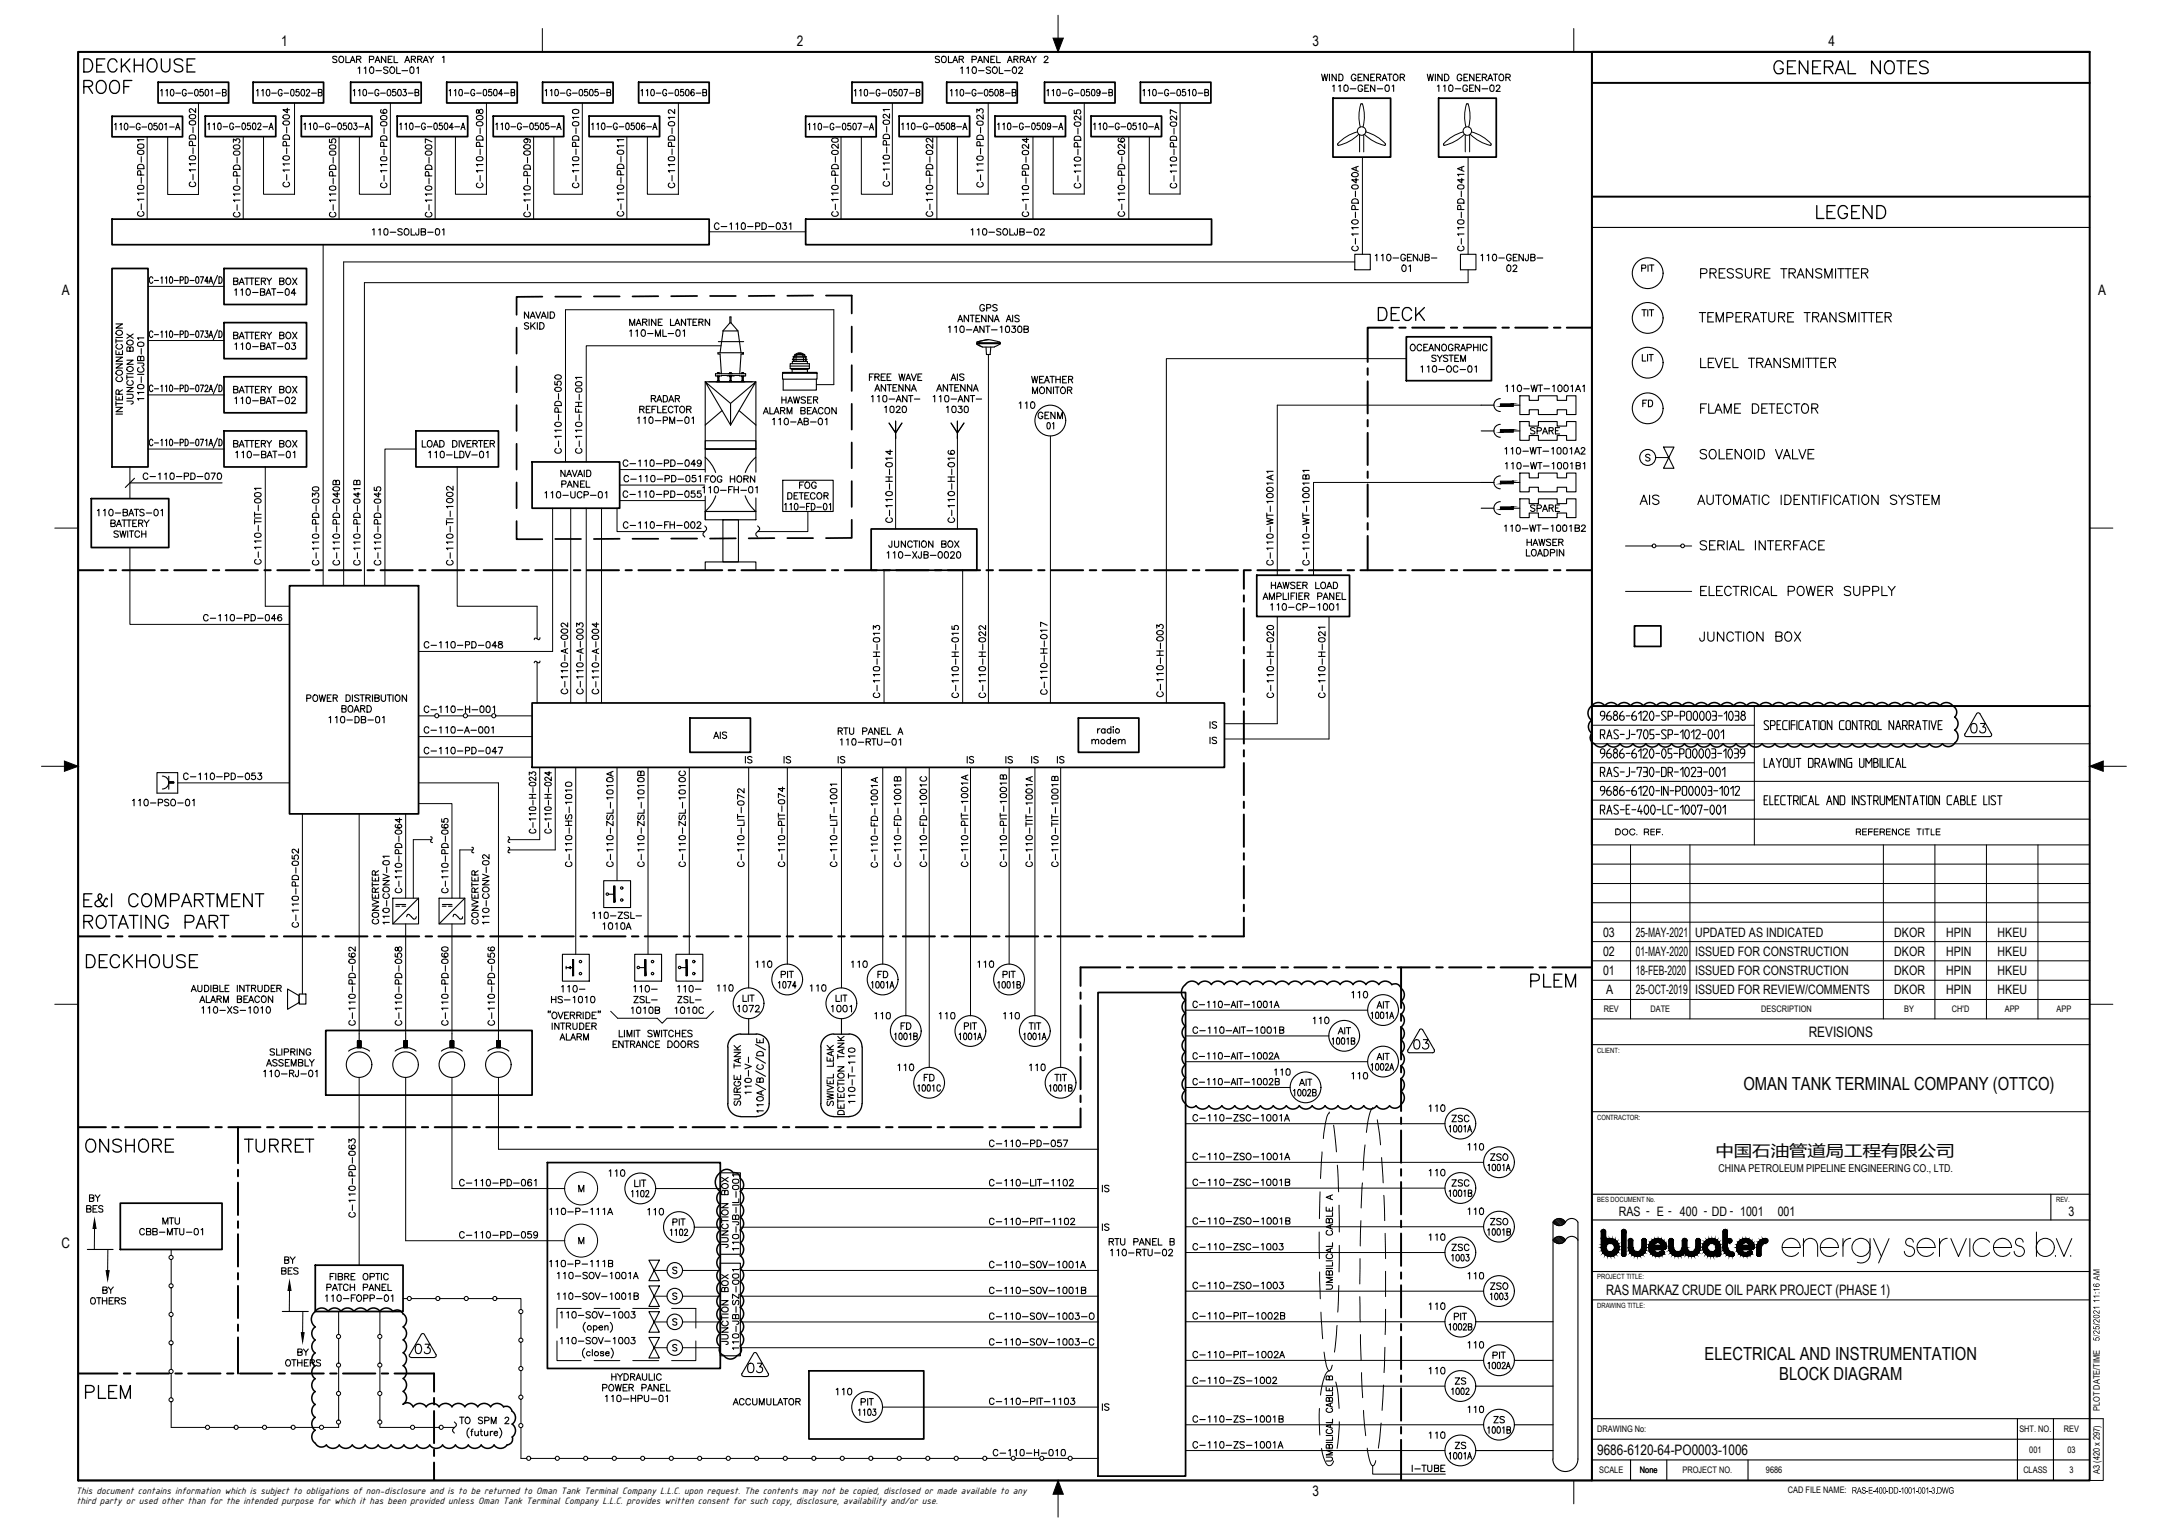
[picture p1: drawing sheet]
<svg xmlns="http://www.w3.org/2000/svg" width="420mm" height="297mm" viewBox="0 0 420 297" stroke-linecap="round" stroke-linejoin="round" font-family="sans-serif">
<defs><g id="words">
<g font-size="3.5">
<text x="338" y="211.3">OMAN TANK TERMINAL COMPANY (OTTCO)</text>
<text x="330.5" y="263.7">ELECTRICAL AND INSTRUMENTATION</text>
<text x="345" y="267.5">BLOCK DIAGRAM</text>
</g>
<text font-size="3" x="332.6" y="224.2">中国石油管道局工程有限公司</text>
<g font-size="2.8">
<text x="54.5" y="9">1</text>
<text x="154.5" y="9">2</text>
<text x="254.5" y="9">3</text>
<text x="354.5" y="9">4</text>
<text x="12" y="57.2">A</text>
<text x="406.8" y="57.2">A</text>
<text x="350.7" y="201.1">REVISIONS</text>
<text x="11.9" y="241.9">C</text>
<text x="311.4" y="251.1">RAS MARKAZ CRUDE OIL PARK PROJECT (PHASE 1)</text>
<text x="309.7" y="282.1">9686-6120-64-PO0003-1006</text>
<text x="254.5" y="290.1">3</text>
</g>
<g font-size="2.5">
<text x="310.8" y="185.3">02</text>
<text x="310.8" y="181.6">03</text>
<text x="317.2" y="185.3">01-MAY-2020</text>
<text x="317.2" y="181.6">25-MAY-2021</text>
<text x="328.7" y="185.3">ISSUED FOR CONSTRUCTION</text>
<text x="328.7" y="181.6">UPDATED AS INDICATED</text>
<text x="367.3" y="185.3">DKOR</text>
<text x="367.3" y="181.6">DKOR</text>
<text x="377.3" y="185.3">HPIN</text>
<text x="377.3" y="181.6">HPIN</text>
<text x="387.3" y="185.3">HKEU</text>
<text x="387.3" y="181.6">HKEU</text>
<text x="310.8" y="189.1">01</text>
<text x="317.2" y="189.1">18-FEB-2020</text>
<text x="328.7" y="189.1">ISSUED FOR CONSTRUCTION</text>
<text x="367.3" y="189.1">DKOR</text>
<text x="377.3" y="189.1">HPIN</text>
<text x="387.3" y="189.1">HKEU</text>
<text x="311.4" y="192.8">A</text>
<text x="317.2" y="192.8">25-OCT-2019</text>
<text x="328.7" y="192.8">ISSUED FOR REVIEW/COMMENTS</text>
<text x="367.3" y="192.8">DKOR</text>
<text x="377.3" y="192.8">HPIN</text>
<text x="387.3" y="192.8">HKEU</text>
<text x="313.9" y="235.7">RAS - E - 400 - DD - 1001</text>
<text x="344.7" y="235.7">001</text>
<text x="401.1" y="235.7">3</text>
</g>
<text font-size="2.1" x="333.2" y="227.3">CHINA PETROLEUM PIPELINE ENGINEERING CO., LTD.</text>
<g font-size="1.9">
<text x="14.7" y="289.6">This document contains information which is subject to obligations of non-disclosure and is to be returned to Oman Tank Terminal Company L.L.C. upon request. The contents may not be copied, disclosed or made available to any</text>
<text x="14.9" y="291.6">third party or used other than for the intended purpose for which it has been provided unless Oman Tank Terminal Company L.L.C. provides written consent for such copy, disclosure, availability and/or use.</text>
</g>
<g font-size="1.7">
<text x="310.9" y="196.3">REV</text>
<text x="320" y="196.3">DATE</text>
<text x="341.5" y="196.3">DESCRIPTION</text>
<text x="369.2" y="196.3">BY</text>
<text x="378.5" y="196.3">CH'D</text>
<text x="388.7" y="196.3">APP</text>
<text x="398.7" y="196.3">APP</text>
<text x="407.1" y="260" transform="rotate(-90 407.1 260)">5/25/2021 11:16 AM</text>
<text x="407.1" y="273.6" transform="rotate(-90 407.1 273.6)">PLOT DATE/TIME</text>
<text x="309.7" y="277.7">DRAWING No:</text>
<text x="391.5" y="277.7">SHT. NO.</text>
<text x="393.4" y="281.7">001</text>
<text x="400.2" y="277.7">REV</text>
<text x="400.9" y="281.7">03</text>
<text x="310" y="285.7">SCALE</text>
<text x="318" y="285.7">None</text>
<text x="326.2" y="285.7">PROJECT NO.</text>
<text x="342.4" y="285.7">9686</text>
<text x="392.3" y="285.7">CLASS</text>
<text x="401.3" y="285.7">3</text>
<text x="407.1" y="285.7" transform="rotate(-90 407.1 285.7)">A3 (420 x 297)</text>
<text x="346.7" y="289.5">CAD FILE NAME:</text>
<text x="359" y="289.6">R</text>
</g>
<g font-size="1.4">
<text x="309.7" y="204.1">CLIENT:</text>
<text x="309.7" y="217.1">CONTRACTOR:</text>
<text x="309.7" y="233.1">BES DOCUMENT No.</text>
<text x="398.7" y="233.1">REV.</text>
<text x="309.7" y="248.1">PROJECT TITLE:</text>
<text x="309.7" y="253.6">DRAWING TITLE:</text>
</g>
</g></defs>
<!-- layer: E35 -->
<g fill="none" stroke="#000" stroke-width=".21">
<path d="M31.2 17.6l.2-.3v1.3M32.2 17.6l.2-.3v1.3M33.2 17.4l.2-.1a.74 .74 0 0 1-.1 1.3l-.2-.2-.1-.3zM34.1 18.1h.9M36.1 17.6a.39 .39 0 0 0-.5-.3 .39 .39 0 0 0-.3 .5v.3a.4 .4 0 0 0 .4 .5 .4 .4 0 0 0 .4-.5h-.2M36.4 18.1h1M37.9 17.4l.2-.1a.74 .74 0 0 1-.1 1.3l-.2-.2-.1-.3zM39.3 17.3h-.5v.6a.39 .39 0 0 1 .6 0 .39 .39 0 0 1-.1 .6 .39 .39 0 0 1-.6-.1M39.9 17.4l.2-.1a.72 .72 0 0 1-.1 1.3l-.2-.2v-.3zM40.9 17.6l.2-.3v1.3M41.8 18.1h.9M43.1 17.9h.6l.1-.4-.7-.2v1.3l.7-.1v-.4l-.2-.2"/>
<path d="M49.7 17.6l.3-.3v1.3M50.8 17.6l.2-.3v1.3M51.8 17.4l.2-.1a.76 .76 0 0 1-.1 1.3l-.1-.1-.2-.4zM52.7 18.1h.9M54.7 17.6a.39 .39 0 0 0-.5-.3 .39 .39 0 0 0-.3 .5l.1 .5a.36 .36 0 0 0 .5 .3 .36 .36 0 0 0 .2-.5h-.3M55.1 18.1h.9M56.5 17.4l.2-.1a.76 .76 0 0 1-.1 1.3l-.1-.1-.2-.4zM58 17.3h-.6v.6a.38 .38 0 0 1 .6 0 .38 .38 0 0 1-.1 .6 .38 .38 0 0 1-.6-.1M58.5 17.4l.3-.1a.76 .76 0 0 1-.1 1.3l-.2-.1-.2-.4zM59.4 17.6l.2-.3 .3 .1 .1 .2-.6 1h.7M60.4 18.1h.9M61.7 17.9h.7v-.5l-.7-.1v1.3l.7-.1v-.4l-.2-.2"/>
<path d="M68.5 17.6l.2-.3v1.3M69.5 17.6l.3-.3v1.3M70.5 17.4l.3-.1a.7 .7 0 0 1-.1 1.3 .85 .85 0 0 1-.2-1.2zM71.4 18.1h.9M73.4 17.6a.39 .39 0 0 0-.4-.3 .39 .39 0 0 0-.3 .5v.3a.39 .39 0 0 0 .4 .5 .39 .39 0 0 0 .3-.5h-.2M73.8 18.1h.9M75.2 17.4l.3-.1a.7 .7 0 0 1-.1 1.3 .85 .85 0 0 1-.2-1.2zM76.7 17.3h-.5l-.1 .6a.39 .39 0 0 1 .6 0 .39 .39 0 0 1-.1 .6 .39 .39 0 0 1-.5-.1M77.3 17.4l.2-.1a.7 .7 0 0 1-.1 1.3 .85 .85 0 0 1-.1-1.2zM78.2 17.3h.5l-.3 .5a.37 .37 0 0 1 .4 .6 .37 .37 0 0 1-.7 0M79.2 18.1h.9M80.5 17.9h.6l.1-.4-.7-.2v1.3l.7-.1v-.4l-.3-.2"/>
<path d="M87.1 17.6l.2-.3v1.3M88.1 17.6l.2-.3v1.3M89.1 17.4h.4l.2 .5a.52 .52 0 0 1-.3 .7l-.3-.1-.2-.4zM90 18.1h.9M92 17.6a.39 .39 0 0 0-.4-.3 .39 .39 0 0 0-.3 .5v.3a.39 .39 0 0 0 .4 .5 .39 .39 0 0 0 .3-.5h-.2M92.4 18.1h.9M93.8 17.4h.4l.2 .5a.52 .52 0 0 1-.3 .7h-.1a.91 .91 0 0 1-.2-1.2zM95.3 17.3h-.5l-.1 .6a.37 .37 0 0 1 .6 0 .37 .37 0 0 1-.1 .5 .37 .37 0 0 1-.5 0M95.8 17.4h.5l.1 .5a.52 .52 0 0 1-.3 .7l-.3-.1-.1-.4zM97.5 18.2h-.8l.5-.9v1.3M97.7 18.1h1M99.1 17.9h.6v-.5l-.6-.1v1.3l.6-.1v-.4l-.2-.2"/>
<path d="M105.7 17.6l.3-.3v1.3M106.7 17.6l.3-.3v1.3M107.7 17.4l.3-.1a.68 .68 0 0 1 .3 .7 .68 .68 0 0 1-.4 .6 .91 .91 0 0 1-.2-1.2zM108.6 18.1h1M110.7 17.6a.39 .39 0 0 0-.5-.3 .39 .39 0 0 0-.3 .5v.3a.39 .39 0 0 0 .4 .5 .39 .39 0 0 0 .4-.5h-.3M111 18.1h.9M112.4 17.4l.3-.1a.7 .7 0 0 1-.1 1.3 .85 .85 0 0 1-.2-1.2zM113.9 17.3h-.5l-.1 .6a.39 .39 0 0 1 .6 0 .39 .39 0 0 1 0 .6 .39 .39 0 0 1-.6-.1M114.4 17.4l.3-.1a.68 .68 0 0 1 .3 .7 .68 .68 0 0 1-.4 .6 .91 .91 0 0 1-.2-1.2zM115.9 17.3h-.5v.6a.39 .39 0 0 1 .5 0 .39 .39 0 0 1 0 .6 .39 .39 0 0 1-.6-.1M116.4 18.1h.9M117.7 17.9h.6l.1-.4-.7-.2v1.3l.7-.1v-.4l-.2-.2"/>
<path d="M124.3 17.6l.2-.3v1.3M125.3 17.6l.3-.3v1.3M126.3 17.4l.2-.1a.68 .68 0 0 1 .4 .7 .68 .68 0 0 1-.4 .6l-.2-.1-.1-.4zM127.2 18.1h.9M129.2 17.6a.39 .39 0 0 0-.4-.3 .39 .39 0 0 0-.3 .5v.3a.39 .39 0 0 0 .4 .5 .39 .39 0 0 0 .3-.5h-.2M129.6 18.1h.9M131 17.4h.4l.2 .5a.52 .52 0 0 1-.3 .7h-.1a.91 .91 0 0 1-.2-1.2zM132.5 17.3h-.5v.6a.38 .38 0 0 1 .5 0 .38 .38 0 0 1-.1 .6 .38 .38 0 0 1-.5-.1M133.1 17.4l.1-.1a.68 .68 0 0 1 .4 .7 .68 .68 0 0 1-.4 .6l-.1-.1-.2-.4zM134.6 17.5l-.3-.2a.67 .67 0 0 0-.4 .7 .67 .67 0 0 0 .4 .6 .36 .36 0 0 0 .3-.5 .36 .36 0 0 0-.5-.2l-.2 .3M135 18.1h.9M136.3 17.9h.6v-.5l-.6-.1v1.3l.6-.1v-.4l-.2-.2"/>
<path d="M165.7 17.6l.2-.3v1.3M166.7 17.6l.2-.3v1.3M167.7 17.4l.2-.1a.76 .76 0 0 1 0 1.3l-.2-.1-.1-.4zM168.6 18.1h.9M170.6 17.6a.37 .37 0 0 0-.4-.3 .37 .37 0 0 0-.3 .5v.3a.38 .38 0 0 0 .3 .5 .38 .38 0 0 0 .4-.5h-.3M171 18.1h.9M172.4 17.4l.2-.1a.76 .76 0 0 1 0 1.3l-.2-.1-.1-.4zM173.9 17.3h-.5l-.1 .6a.37 .37 0 0 1 .6 0 .37 .37 0 0 1-.1 .5 .37 .37 0 0 1-.5 0M174.4 17.4l.3-.1a.76 .76 0 0 1-.1 1.3l-.2-.1-.1-.4zM175.3 17.3h.7l-.5 1.3M176.4 18.1h.8M177.7 17.9h.6v-.5l-.6-.1v1.3l.6-.1v-.4l-.2-.2"/>
<path d="M184.3 17.6l.2-.3v1.3M185.3 17.6l.2-.3v1.3M186.3 17.4l.3-.1a.74 .74 0 0 1-.2 1.3l-.2-.2-.1-.3zM187.2 18.1h.9M189.2 17.6a.39 .39 0 0 0-.4-.3 .39 .39 0 0 0-.3 .5v.3a.4 .4 0 0 0 .3 .5 .4 .4 0 0 0 .4-.5h-.2M189.6 18.1h.9M191 17.4l.3-.1a.74 .74 0 0 1-.2 1.3l-.2-.2-.1-.3zM192.4 17.3h-.5v.6a.39 .39 0 0 1 .6 0 .39 .39 0 0 1-.1 .6 .39 .39 0 0 1-.5-.1M193 17.4l.3-.1a.74 .74 0 0 1-.1 1.3l-.3-.2v-.3zM194 17.4v.4a.47 .47 0 0 1 .5 .2 .47 .47 0 0 1-.1 .6 .42 .42 0 0 1-.5-.4 .42 .42 0 0 1 .5-.4l.1-.4zM194.9 18.1h.9M196.3 17.9h.6v-.4l-.6-.2v1.3l.6-.1v-.4l-.2-.2"/>
<path d="M203 17.6l.2-.3v1.3M204 17.6l.3-.3v1.3M205 17.4h.4l.2 .5a.52 .52 0 0 1-.3 .7h-.1a.91 .91 0 0 1-.2-1.2zM206 18.1h.8M208 17.6a.39 .39 0 0 0-.5-.3 .39 .39 0 0 0-.3 .5v.3a.39 .39 0 0 0 .4 .5 .39 .39 0 0 0 .4-.5h-.3M208.3 18.1h.9M209.7 17.4l.3-.1a.68 .68 0 0 1 .3 .7 .68 .68 0 0 1-.4 .6 .91 .91 0 0 1-.2-1.2zM211.2 17.3h-.5v.6a.37 .37 0 0 1 .5 0 .37 .37 0 0 1-.1 .5 .37 .37 0 0 1-.5 0M211.8 17.4h.4l.1 .5a.52 .52 0 0 1-.3 .7h-.1a.91 .91 0 0 1-.1-1.2zM213.3 17.8a.33 .33 0 0 1-.5 .2 .33 .33 0 0 1-.1-.5 .33 .33 0 0 1 .5 0l.1 .3a.54 .54 0 0 1-.4 .8l-.2-.2M213.7 18.1h.9M215 17.9h.6v-.5l-.6-.1v1.3l.6-.1v-.4l-.2-.2"/>
<path d="M221.6 17.6l.3-.3v1.3M222.6 17.6l.3-.3v1.3M223.6 17.4l.3-.1a.7 .7 0 0 1-.1 1.3 .85 .85 0 0 1-.2-1.2zM224.5 18.1h1M226.6 17.6a.39 .39 0 0 0-.5-.3 .39 .39 0 0 0-.3 .5v.3a.39 .39 0 0 0 .4 .5 .39 .39 0 0 0 .4-.5h-.3M226.9 18.1h.9M228.3 17.4l.3-.1a.7 .7 0 0 1-.1 1.3 .85 .85 0 0 1-.2-1.2zM229.8 17.3h-.5l-.1 .6a.39 .39 0 0 1 .6 0 .39 .39 0 0 1 0 .6 .39 .39 0 0 1-.6-.1M230.4 17.6l.2-.3v1.3M231.4 17.4l.2-.1a.7 .7 0 0 1-.1 1.3 .85 .85 0 0 1-.1-1.2zM232.3 18.1h.9M233.6 17.9h.6l.1-.4-.7-.2v1.3l.7-.1v-.4l-.2-.2"/>
<path d="M22.2 24.2l.3-.3v1.3M23.2 24.2l.3-.3v1.3M24.3 24l.1-.1a.68 .68 0 0 1 .4 .6 .68 .68 0 0 1-.4 .7l-.3-.3v-.3zM25.1 24.6h1M26.7 36.1l.5-.2 .7 .2v.5l-.5 .1a.53 .53 0 0 1-.7-.4zM26.7 32.1a.68 .68 0 0 1 1.2 .2v.4h-1.2zM26.7 29.3l.5-.2a.53 .53 0 0 1 .7 .5 .68 .68 0 0 1-.6 .4 .68 .68 0 0 1-.6-.4zM26.7 28.1l.5-.2 .5 .1 .2 .4a.68 .68 0 0 1-.6 .4 .68 .68 0 0 1-.6-.4zM27.2 24.2a.4 .4 0 0 0-.5-.3 .4 .4 0 0 0-.3 .5v.3a.39 .39 0 0 0 .4 .5 .39 .39 0 0 0 .4-.5h-.3M27.3 33.9v-.7l-.2-.1-.4 .1v.7h1.2M27.4 30.4v1M27.4 34.4v1.1"/>
<path d="M27.4 39.5v1.1M27.5 24.6h.9M27.9 38.6h-1.2l.2 .3M27.9 37.5h-1.2l.2 .2M27.9 27.1h-1.2l.2 .3M29 24l.1-.1a.68 .68 0 0 1 .4 .6 .68 .68 0 0 1-.4 .7l-.3-.3v-.3zM30.4 23.9h-.5l-.1 .6a.39 .39 0 0 1 .6 0 .39 .39 0 0 1 0 .5 .39 .39 0 0 1-.6-.1M31 24l.1-.1a.68 .68 0 0 1 .4 .6 .68 .68 0 0 1-.4 .7l-.2-.3-.1-.3zM32 24.2l.2-.3v1.3M32.9 24.6h.9M34 25.2l.5-1.3 .4 1.3M34.2 24.8h.5"/>
<path d="M36.7 30.4a.62 .62 0 0 1 .8-.3 .62 .62 0 0 1 .4 .7l-.5 .2a.53 .53 0 0 1-.7-.4zM36.7 26.4a.68 .68 0 0 1 .9-.2 .68 .68 0 0 1 .3 .8h-1.2zM36.7 23.6l.6-.2h.4l.2 .5a.68 .68 0 0 1-.6 .4 .68 .68 0 0 1-.6-.4zM36.7 22.4l.6-.2 .6 .2a.61 .61 0 0 1-.5 .7 .61 .61 0 0 1-.7-.4zM37 35.3a.46 .46 0 0 0-.3 .5 .46 .46 0 0 0 .5 .4h.3a.46 .46 0 0 0 .4-.4 .46 .46 0 0 0-.3-.5M37.3 28.2v-.7l-.2-.1-.4 .1v.7h1.2M37.4 24.7v1M37.4 28.7v1.1M37.4 33.8v1.1M37.9 32.9h-1.2l.3 .3M37.9 31.7h-1.2l.3 .3M37.9 21v.8l-.9-.7a.36 .36 0 0 0-.3 .3 .36 .36 0 0 0 .3 .4"/>
<path d="M40.3 24.1l.3-.2v1.2M41.3 24.1l.3-.2v1.2M42.3 23.9h.3a.76 .76 0 0 1-.1 1.2l-.2-.1-.1-.4zM43.3 24.6h.9M45.3 27.6v-.6l.5 .3a.41 .41 0 0 1 .4-.4 .41 .41 0 0 1 .4 .4 .41 .41 0 0 1-.3 .4M45.3 24.2a.39 .39 0 0 0-.5-.3 .39 .39 0 0 0-.3 .4v.3a.4 .4 0 0 0 .4 .5 .4 .4 0 0 0 .4-.5h-.3M45.3 36.2a.62 .62 0 0 1 .8-.2 .62 .62 0 0 1 .3 .7 .62 .62 0 0 1-.7 .2 .62 .62 0 0 1-.4-.7zM45.3 32.2a.68 .68 0 0 1 1.2 .2v.4h-1.2zM45.3 29.4l.5-.1a.53 .53 0 0 1 .7 .4 .7 .7 0 0 1-.7 .4 .7 .7 0 0 1-.5-.5zM45.3 28.3l.5-.2a.53 .53 0 0 1 .7 .5 .7 .7 0 0 1-.7 .3 .7 .7 0 0 1-.5-.5zM45.6 24.6h.9M45.9 34.1l-.1-.8h-.4l-.1 .8h1.2"/>
<path d="M46 30.5v1.1M46 34.6v1M46 39.7v1.1M46.5 38.8h-1.2l.2 .3M46.5 37.6h-1.2l.2 .3M47 23.9h.3a.72 .72 0 0 1-.1 1.2l-.2-.1-.1-.4zM48.5 23.9h-.5v.5a.37 .37 0 0 1 .5 0 .37 .37 0 0 1 0 .6 .37 .37 0 0 1-.6-.1M49.1 23.9h.2a.76 .76 0 0 1-.1 1.2l-.1-.1-.2-.4zM50 24.2l.1-.3h.3l.2 .3-.6 .9h.6M51 24.6h.9M52.2 25.1l.4-1.2 .4 1.2M52.3 24.7h.5"/>
<path d="M54.9 30.4l.5-.2a.53 .53 0 0 1 .7 .5 .69 .69 0 0 1-.6 .4 .69 .69 0 0 1-.6-.5zM54.9 23.6l.5-.2a.53 .53 0 0 1 .7 .5 .7 .7 0 0 1-.6 .3 .7 .7 0 0 1-.6-.4zM54.9 22.4l.5-.1a.53 .53 0 0 1 .7 .4 .7 .7 0 0 1-.6 .4 .7 .7 0 0 1-.6-.5zM55 26.3l.3-.2 .7 .2 .1 .3v.4h-1.2v-.4zM55.2 35.3a.46 .46 0 0 0-.3 .6 .46 .46 0 0 0 .4 .3 .54 .54 0 0 0 .7-.1 .54 .54 0 0 0 0-.7l-.2-.1M55.5 28.3l-.1-.8h-.4l-.1 .8h1.2M55.6 24.7v1.1M55.6 28.7v1.1M55.6 33.9v1M55.7 21v.9l-.8-.6h1.2M56.1 33h-1.2l.2 .3M56.1 31.8h-1.2l.2 .3"/>
<path d="M58.9 24.1l.3-.2v1.2M59.9 24.1l.3-.2v1.2M61 23.9h.2a.74 .74 0 0 1-.1 1.2l-.3-.2v-.3zM61.8 24.6h1M63.9 24.2a.39 .39 0 0 0-.5-.3 .39 .39 0 0 0-.3 .4v.3a.4 .4 0 0 0 .4 .5 .4 .4 0 0 0 .4-.5h-.3M63.9 27v.6l.5 .1a.44 .44 0 0 1 0-.7 .44 .44 0 0 1 .6 .1 .44 .44 0 0 1-.1 .6M63.9 36.2l.5-.1a.55 .55 0 0 1 .7 .4 .68 .68 0 0 1-.6 .4 .68 .68 0 0 1-.6-.4zM63.9 32.2a.68 .68 0 0 1 1.2 .2v.4h-1.2zM63.9 29.4l.5-.1h.5l.2 .1v.5l-.5 .2-.5-.1-.2-.1zM63.9 28.3l.5-.2h.5l.2 .2v.4l-.5 .2h-.5l-.2-.2zM64.2 24.6h1M64.5 34.1v-.7l-.5-.1-.1 .8h1.2"/>
<path d="M64.6 30.5v1.1M64.6 34.6v1M64.6 39.7v1.1M65.1 38.8h-1.2l.2 .3M65.1 37.6h-1.2l.2 .3M65.7 23.9h.2a.74 .74 0 0 1-.1 1.2l-.3-.2v-.3zM67.1 23.9h-.5l-.1 .5a.39 .39 0 0 1 .6 0 .39 .39 0 0 1 0 .6 .39 .39 0 0 1-.6-.1M67.7 23.9h.2a.74 .74 0 0 1-.1 1.2l-.2-.2-.1-.3zM68.6 23.9h.6l-.3 .4a.37 .37 0 0 1 .3 .6 .37 .37 0 0 1-.7 0M69.6 24.6h.9M70.8 25.1l.4-1.2 .4 1.2M70.9 24.7h.5"/>
<path d="M73.8 30.6l.5-.2h.5l.2 .2v.4l-.2 .1h-.8l-.2-.1zM73.8 26.6a.68 .68 0 0 1 1.2 .1v.5h-1.2zM73.8 23.8a.62 .62 0 0 1 .8-.3 .62 .62 0 0 1 .4 .7l-.2 .2h-.8l-.2-.2zM73.8 22.6a.62 .62 0 0 1 .8-.3 .62 .62 0 0 1 .4 .8l-.2 .1h-.8l-.2-.1zM74 21.3l-.2 .3a.68 .68 0 0 0 .6 .4 .68 .68 0 0 0 .6-.4 .38 .38 0 0 0-.4-.4 .38 .38 0 0 0-.3 .4 .38 .38 0 0 0 .3 .4M74.1 35.5a.46 .46 0 0 0-.3 .5 .46 .46 0 0 0 .5 .4h.2a.46 .46 0 0 0 .5-.4 .46 .46 0 0 0-.3-.5M74.4 28.4v-.7l-.5-.1-.1 .8h1.2M74.5 24.8v1.1M74.5 28.9v1.1M74.5 34v1.1M75 33.1h-1.2l.2 .3M75 31.9h-1.2l.2 .3"/>
<path d="M77.5 24.1l.3-.2v1.2M78.5 24.1l.3-.2v1.2M79.5 23.9h.3a.76 .76 0 0 1-.1 1.2l-.2-.1-.1-.4zM80.5 24.6h.9M82.5 24.2a.39 .39 0 0 0-.5-.3 .39 .39 0 0 0-.3 .4l.1 .6a.33 .33 0 0 0 .4 .2 .33 .33 0 0 0 .3-.3v-.2h-.3M82.6 36.2a.62 .62 0 0 1 .7-.2 .62 .62 0 0 1 .4 .7 .62 .62 0 0 1-.8 .2 .62 .62 0 0 1-.3-.7zM82.6 29.4l.4-.1a.53 .53 0 0 1 .7 .4 .7 .7 0 0 1-.6 .4 .7 .7 0 0 1-.6-.5zM82.6 28.3l.4-.2a.53 .53 0 0 1 .7 .5 .7 .7 0 0 1-.6 .3 .7 .7 0 0 1-.6-.5zM82.6 32.1l.3-.1 .7 .1 .1 .3v.4h-1.2v-.4zM82.8 24.6h.9M83.1 34.1l-.1-.8h-.4l-.1 .8h1.2M83.2 30.5v1.1"/>
<path d="M83.2 34.6v1M83.2 39.7v1.1M83.7 38.8h-1.2l.2 .3M83.7 37.6h-1.2l.2 .3M83.7 27.5l-1.2-.6v.8M84.2 23.9h.3a.76 .76 0 0 1-.1 1.2l-.2-.1-.1-.4zM85.7 23.9h-.5v.5a.37 .37 0 0 1 .5 0 .37 .37 0 0 1 0 .6 .37 .37 0 0 1-.6-.1M86.3 23.9h.2a.76 .76 0 0 1-.1 1.2l-.1-.1-.2-.4zM87.9 24.7h-.8l.5-.8v1.2M88.2 24.6h.9M89.4 25.1l.4-1.2 .4 1.2M89.5 24.7h.5"/>
<path d="M92.4 30.6l.5-.2a.53 .53 0 0 1 .7 .4 .76 .76 0 0 1-1.2 0zM92.4 26.6a.72 .72 0 0 1 1.2 .1v.5h-1.2zM92.4 23.8a.62 .62 0 0 1 .8-.3 .62 .62 0 0 1 .4 .7l-.5 .2a.53 .53 0 0 1-.7-.5zM92.4 22.6a.62 .62 0 0 1 .8-.3 .62 .62 0 0 1 .4 .8l-.5 .1a.53 .53 0 0 1-.7-.4zM92.4 21.3v.6l.3 .1 .3-.6 .2-.2a.44 .44 0 0 1 .5 .3 .44 .44 0 0 1-.3 .5l-.4-.1-.2-.6zM92.7 35.5a.46 .46 0 0 0-.3 .5 .46 .46 0 0 0 .4 .4h.3a.46 .46 0 0 0 .5-.4 .46 .46 0 0 0-.3-.5M93 28.4v-.7h-.6v.7h1.2M93.1 24.8v1.1M93.1 28.9v1.1M93.1 34v1.1M93.6 33.1h-1.2l.2 .3M93.6 31.9h-1.2l.2 .3"/>
<path d="M96.1 24.1l.3-.2v1.2M97.2 24.1l.2-.2v1.2M98.2 23.9h.2a.74 .74 0 0 1-.1 1.2l-.3-.2v-.3zM99.1 24.6h.9M101.1 24.2a.39 .39 0 0 0-.5-.3 .39 .39 0 0 0-.3 .4v.3a.4 .4 0 0 0 .4 .5 .4 .4 0 0 0 .4-.5h-.3M101.4 24.6h1M101.6 36.2a.63 .63 0 0 1 .8-.2 .63 .63 0 0 1 .4 .7l-.5 .2a.53 .53 0 0 1-.7-.5zM101.6 32.2a.68 .68 0 0 1 .9-.2 .68 .68 0 0 1 .3 .8h-1.2zM101.6 29.4l.7-.2 .5 .2v.3a.69 .69 0 0 1-.6 .4 .69 .69 0 0 1-.6-.5zM101.6 28.2l.5-.1a.53 .53 0 0 1 .7 .4 .68 .68 0 0 1-.7 .4 .68 .68 0 0 1-.5-.5zM102 26.9a.4 .4 0 0 1 .4 .4 .4 .4 0 0 1-.5 .4l-.3-.4a.68 .68 0 0 1 .6-.4 .68 .68 0 0 1 .6 .4l-.1 .3M102.2 34.1v-.8l-.4-.1-.2 .3v.6h1.2"/>
<path d="M102.3 30.5v1.1M102.3 34.5v1.1M102.3 39.7v1M102.8 38.8h-1.2l.2 .3M102.8 37.6h-1.2l.2 .3M102.9 23.9h.2a.74 .74 0 0 1-.1 1.2l-.3-.2v-.3zM104.3 23.9h-.5v.5a.39 .39 0 0 1 .5 0 .39 .39 0 0 1 0 .6 .39 .39 0 0 1-.6-.1M104.9 23.9h.2a.72 .72 0 0 1-.1 1.2l-.2-.2-.1-.3zM106.3 23.9h-.5v.5a.39 .39 0 0 1 .6 0 .39 .39 0 0 1-.1 .6 .39 .39 0 0 1-.6-.1M106.8 24.6h.9M108 25.1l.4-1.2 .4 1.2M108.1 24.7h.5"/>
<path d="M111 30.6l.5-.2a.53 .53 0 0 1 .7 .4 .72 .72 0 0 1-1.2 0zM111 26.6a.68 .68 0 0 1 1.2 .1v.5h-1.2zM111 23.8a.63 .63 0 0 1 .8-.3 .63 .63 0 0 1 .4 .7l-.5 .2h-.5l-.2-.2zM111 21.4l.5-.2 .7 .2v.5l-.5 .1a.53 .53 0 0 1-.7-.4zM111.3 35.5a.46 .46 0 0 0-.3 .5 .46 .46 0 0 0 .5 .4h.3a.46 .46 0 0 0 .4-.4 .46 .46 0 0 0-.3-.5M111.6 28.4v-.7l-.5-.1-.1 .8h1.2M111.7 24.8v1.1M111.7 28.9v1.1M111.7 34v1.1M112.2 33.1h-1.2l.2 .3M112.2 31.9h-1.2l.2 .3M112.2 22.8h-1.2l.2 .3"/>
<path d="M114.7 24.1l.3-.2v1.2M115.7 24.1l.3-.2v1.2M116.8 23.9h.2a.76 .76 0 0 1-.1 1.2l-.1-.1-.2-.4zM117.6 24.6h1M119.7 24.2a.39 .39 0 0 0-.5-.3 .39 .39 0 0 0-.3 .4l.1 .6a.33 .33 0 0 0 .4 .2 .33 .33 0 0 0 .3-.3v-.2h-.3M119.7 36.1l.5-.2a.53 .53 0 0 1 .7 .5 .68 .68 0 0 1-.6 .3 .68 .68 0 0 1-.6-.5zM119.7 29.3l.5-.2a.53 .53 0 0 1 .7 .5 .76 .76 0 0 1-1.2 0zM119.8 31.9l.3-.1 .6 .1 .2 .3v.5h-1.2v-.5zM120.1 24.6h.8M120.4 33.9l-.2-.8h-.4l-.1 .8h1.2M120.4 30.3v1.1M120.4 34.4v1.1"/>
<path d="M120.4 39.5v1.1M120.9 38.6h-1.2l.2 .3M120.9 37.4h-1.2l.2 .3M120.9 28.3h-1.2l.2 .3M120.9 27.1h-1.2l.2 .3M121.5 23.9h.2a.76 .76 0 0 1-.1 1.2l-.1-.1-.2-.4zM122.9 23.9h-.5v.5a.38 .38 0 0 1 .5 .1 .38 .38 0 0 1-.1 .5 .38 .38 0 0 1-.5-.1M123.5 23.9h.2a.76 .76 0 0 1 0 1.2l-.2-.1-.2-.4zM125 24l-.3-.1a.71 .71 0 0 0-.4 .6 .71 .71 0 0 0 .5 .6 .36 .36 0 0 0 .3-.3 .36 .36 0 0 0-.3-.4 .36 .36 0 0 0-.4 .3M125.4 24.6h.9M126.6 25.1l.4-1.2 .4 1.2M126.7 24.7h.5"/>
<path d="M129.6 30.6l.5-.2 .7 .2v.4l-.5 .2a.53 .53 0 0 1-.7-.5zM129.6 26.6a.68 .68 0 0 1 1.2 .1v.5h-1.2zM129.6 23.8a.62 .62 0 0 1 .8-.3 .62 .62 0 0 1 .4 .7l-.5 .2a.53 .53 0 0 1-.7-.5zM129.9 35.5a.46 .46 0 0 0-.3 .5 .46 .46 0 0 0 .4 .4h.3a.46 .46 0 0 0 .5-.4 .46 .46 0 0 0-.3-.5M130.2 28.4v-.7h-.6v.7h1.2M130.3 24.8v1.1M130.3 28.9v1.1M130.3 34v1.1M130.8 33.1h-1.2l.2 .3M130.8 31.9h-1.2l.2 .3M130.8 22.8h-1.2l.2 .3M130.8 21.2v.8l-.9-.7-.3 .2v.4l.3 .1"/>
<path d="M156.7 24.2l.3-.3v1.3M157.7 24.2l.3-.3v1.3M158.8 24l.1-.1a.72 .72 0 0 1 0 1.3l-.1-.1-.2-.5zM159.7 24.6h.9M161.3 36.1l.5-.2a.53 .53 0 0 1 .7 .5 .68 .68 0 0 1-.7 .4 .68 .68 0 0 1-.6-.5zM161.3 29.3l.5-.1a.53 .53 0 0 1 .7 .4 .7 .7 0 0 1-.7 .4 .7 .7 0 0 1-.6-.5zM161.3 27a.63 .63 0 0 1 .8-.3 .63 .63 0 0 1 .4 .7l-.5 .2a.53 .53 0 0 1-.8-.5zM161.5 32l.3-.1 .5 .1 .2 .3v.4h-1.3v-.4zM161.7 24.2l-.2-.3a.65 .65 0 0 0-.6 .6 .65 .65 0 0 0 .6 .7l.2-.3v-.2h-.2M161.9 34l-.1-.8h-.4l-.2 .8h1.3M162 30.4v1M162 34.4v1.1"/>
<path d="M162 39.6v1M162.1 24.6h.8M162.5 38.7h-1.3l.3 .3M162.5 37.5h-1.3l.3 .3M162.5 27.9v.9l-.7-.7a.36 .36 0 0 0-.6 .2 .36 .36 0 0 0 .3 .4M163.4 24l.2-.1a.72 .72 0 0 1 0 1.3l-.2-.3zM164.9 23.9h-.5v.6a.37 .37 0 0 1 .5 0 .37 .37 0 0 1 0 .5 .37 .37 0 0 1-.6-.1M165.5 24l.2-.1a.72 .72 0 0 1 0 1.3l-.2-.1-.1-.5zM166.3 23.9h.7l-.5 1.3M167.4 24.6h.9M168.6 25.2l.4-1.3 .4 1.3M168.7 24.8h.5"/>
<path d="M171.3 30.3l.4-.2a.53 .53 0 0 1 .8 .5 .72 .72 0 0 1-1.3 0zM171.3 26.3a.68 .68 0 0 1 1.2 .1v.5h-1.3zM171.3 23.4l.4-.1 .7 .1a.45 .45 0 0 1-.2 .7h-.7l-.2-.2zM171.5 35.2a.46 .46 0 0 0-.3 .5 .46 .46 0 0 0 .5 .4h.3a.46 .46 0 0 0 .5-.4 .46 .46 0 0 0-.3-.5M171.9 28.1l-.1-.7-.3-.2-.2 .2-.1 .7h1.3M171.9 24.5v1.1M171.9 28.6v1.1M171.9 33.7v1.1M172.5 32.8h-1.3l.3 .3M172.5 31.6h-1.3l.3 .3M172.5 22.1v.8l-.6-.6-.4-.1-.2 .1-.1 .3 .3 .2M172.5 21.2h-1.3l.3 .3"/>
<path d="M174.8 24.1l.3-.2v1.2M175.9 24.1l.2-.2v1.2M176.9 23.9h.2a.74 .74 0 0 1-.1 1.2l-.3-.2v-.3zM177.8 24.6h.9M179.7 36.1l.4-.2a.53 .53 0 0 1 .7 .5 .68 .68 0 0 1-.6 .4 .68 .68 0 0 1-.6-.5zM179.7 29.3l.4-.1a.53 .53 0 0 1 .7 .4 .7 .7 0 0 1-.6 .4 .7 .7 0 0 1-.6-.5zM179.8 24.2a.39 .39 0 0 0-.5-.3 .39 .39 0 0 0-.3 .4v.3a.4 .4 0 0 0 .4 .5 .4 .4 0 0 0 .4-.5h-.3M179.8 32l.3-.1 .6 .1 .1 .3v.4h-1.2v-.4zM180.1 24.6h1M180.3 34l-.2-.8h-.4l-.1 .8h1.2M180.3 30.4v1M180.3 34.4v1.1"/>
<path d="M180.3 39.6v1M180.8 38.7h-1.2l.2 .3M180.8 37.5h-1.2l.2 .3M180.8 27.9v.9l-.7-.7a.36 .36 0 0 0-.5 .2 .36 .36 0 0 0 .3 .4M180.8 26.7v.9l-.8-.8-.4 .2v.3l.3 .2M181.6 23.9h.2a.76 .76 0 0 1-.1 1.2l-.1-.1-.2-.4zM183 23.9h-.5v.5a.39 .39 0 0 1 .5 0 .39 .39 0 0 1 0 .6 .39 .39 0 0 1-.6-.1M183.6 23.9h.3a.74 .74 0 0 1-.2 1.2l-.2-.2-.1-.3zM184.5 23.9v.4a.48 .48 0 0 1 .6 .2 .48 .48 0 0 1-.1 .5 .37 .37 0 0 1-.6-.1 .37 .37 0 0 1 .3-.5l.3-.1 .1-.3-.2-.1zM185.5 24.6h.9M186.7 25.1l.4-1.2 .4 1.2M186.8 24.7h.5"/>
<path d="M189.4 21.8v-.6l.5 .3a.42 .42 0 0 1 .5-.4 .42 .42 0 0 1 .2 .7l-.2 .1M189.4 30.4l.5-.1 .7 .1a.61 .61 0 0 1-.5 .8 .61 .61 0 0 1-.7-.5zM189.4 26.4a.68 .68 0 0 1 1.2 .2v.4h-1.2zM189.4 23.7l.5-.2h.5l.2 .2v.4l-.5 .2-.5-.1-.2-.1zM189.7 35.4a.46 .46 0 0 0-.3 .5 .46 .46 0 0 0 .5 .4h.3a.46 .46 0 0 0 .4-.4 .46 .46 0 0 0-.3-.5M190 28.3v-.7l-.5-.1-.1 .8h1.2M190.1 24.7v1.1M190.1 28.8v1M190.1 33.9v1.1M190.6 33h-1.2l.2 .3M190.6 31.8h-1.2l.2 .3M190.6 22.3v.8l-.7-.7-.3-.1-.2 .2v.3l.3 .3"/>
<path d="M193.4 24.1l.3-.2v1.2M194.4 24.1l.3-.2v1.2M195.5 23.9h.2a.76 .76 0 0 1-.1 1.2l-.1-.1-.2-.4zM196.4 24.6h.9M198.2 36.1l.5-.1h.5l.2 .1v.5l-.5 .2-.5-.1-.2-.1zM198.2 32.2a.68 .68 0 0 1 1.2 .1v.5h-1.2zM198.2 29.4a.62 .62 0 0 1 .8-.3 .62 .62 0 0 1 .4 .7l-.5 .2h-.5l-.2-.2zM198.4 24.2a.39 .39 0 0 0-.4-.3 .39 .39 0 0 0-.3 .4v.3a.4 .4 0 0 0 .3 .5 .4 .4 0 0 0 .4-.5h-.2M198.8 24.6h.8M198.8 34v-.7h-.6v.7h1.2M198.9 30.4v1.1M198.9 34.4v1.1"/>
<path d="M198.9 39.6v1.1M199.1 26.7v.9l-.9-.6h1.2M199.4 38.7h-1.2l.2 .3M199.4 37.5h-1.2l.2 .3M199.4 28v.8l-.7-.7h-.3h-.2v.4l.3 .2M200.2 23.9h.2a.72 .72 0 0 1-.1 1.2l-.1-.1-.2-.4zM201.6 23.9h-.5v.5a.37 .37 0 0 1 .5 0 .37 .37 0 0 1 0 .6 .37 .37 0 0 1-.6-.1M202.2 23.9h.2a.76 .76 0 0 1 0 1.2l-.2-.1-.1-.4zM203.7 24.3a.32 .32 0 0 1-.3 .3 .32 .32 0 0 1-.3-.4l.1-.3h.2a.71 .71 0 0 1-.1 1.2l-.2-.2M204.1 24.6h.9M205.3 25.1l.4-1.2 .4 1.2M205.4 24.7h.6"/>
<path d="M208.3 21.4v.6h.5a.43 .43 0 0 1 0-.6 .43 .43 0 0 1 .6 .1 .43 .43 0 0 1-.1 .6M208.4 30.6a.62 .62 0 0 1 .7-.2 .62 .62 0 0 1 .4 .7 .62 .62 0 0 1-.8 .2 .62 .62 0 0 1-.3-.7zM208.4 23.8l.4-.1a.53 .53 0 0 1 .8 .4 .68 .68 0 0 1-.7 .4 .68 .68 0 0 1-.6-.5zM208.4 26.5h1l.2 .3v.4h-1.3v-.4zM208.6 35.5a.46 .46 0 0 0-.3 .6 .46 .46 0 0 0 .4 .3h.3a.46 .46 0 0 0 .6-.3 .46 .46 0 0 0-.3-.6M209 28.5l-.1-.7-.4-.2-.2 .3v.6h1.3M209 24.9v1.1M209 28.9v1.1M209 34.1v1M209.6 33.2h-1.3l.2 .3M209.6 32h-1.3l.2 .3M209.6 22.5v.8l-.9-.8a.36 .36 0 0 0-.4 .3 .36 .36 0 0 0 .3 .4"/>
<path d="M212 24.1l.3-.2v1.2M213.1 24.1l.2-.2v1.2M214.1 23.9h.2a.74 .74 0 0 1-.1 1.2l-.2-.2-.1-.3zM215 24.6h.9M216.9 36.1l.4-.2a.53 .53 0 0 1 .8 .5 .68 .68 0 0 1-.7 .4 .68 .68 0 0 1-.6-.5zM216.9 29.3l.4-.1a.53 .53 0 0 1 .8 .4 .7 .7 0 0 1-.7 .4 .7 .7 0 0 1-.6-.5zM217 32l.3-.1 .6 .1 .2 .3v.4h-1.3v-.4zM217 26.8l-.1 .1a.37 .37 0 0 0 .1 .6 .6 .6 0 0 0 .7 .1 .6 .6 0 0 0 .4-.5l-.1-.1a.38 .38 0 0 0-.7 0 .38 .38 0 0 0 .3 .5M217 24.2a.39 .39 0 0 0-.5-.3 .39 .39 0 0 0-.3 .4v.3a.4 .4 0 0 0 .4 .5 .4 .4 0 0 0 .4-.5h-.3M217.3 24.6h1M217.5 34l-.2-.8h-.4l-.1 .8h1.3M217.5 30.4v1"/>
<path d="M217.5 34.4v1.1M217.5 39.6v1M218.1 38.7h-1.3l.2 .3M218.1 37.5h-1.3l.2 .3M218.1 27.9v.9l-.8-.7a.36 .36 0 0 0-.5 .2 .36 .36 0 0 0 .3 .4M218.8 23.9h.2a.74 .74 0 0 1-.1 1.2l-.2-.2-.1-.3zM220.3 23.9h-.5l-.1 .5a.39 .39 0 0 1 .5 0 .39 .39 0 0 1 0 .6 .39 .39 0 0 1-.6-.1M220.8 24.1l.3-.2v1.2M221.8 23.9h.3a.74 .74 0 0 1-.1 1.2l-.3-.2v-.3zM222.7 24.6h.9M223.9 25.1l.4-1.2 .4 1.2M224 24.7h.5"/>
<path d="M226.9 30.6l.5-.2a.55 .55 0 0 1 .7 .5 .68 .68 0 0 1-.6 .4 .68 .68 0 0 1-.6-.4zM226.9 26.6a.72 .72 0 0 1 1.2 .2v.4h-1.2zM226.9 23.8l.5-.1 .7 .1a.61 .61 0 0 1-.5 .8 .61 .61 0 0 1-.7-.5zM227.2 35.5a.46 .46 0 0 0-.3 .6 .46 .46 0 0 0 .5 .3h.3a.46 .46 0 0 0 .4-.3 .46 .46 0 0 0-.3-.6M227.5 28.5v-.7l-.4-.2-.2 .2v.7h1.2M227.6 24.9v1.1M227.6 28.9v1.1M227.6 34.1v1M228.1 33.2h-1.2l.2 .3M228.1 32h-1.2l.2 .3M228.1 22.5v.8l-.9-.8a.36 .36 0 0 0-.3 .3 .36 .36 0 0 0 .3 .4M228.1 21.9l-1.2-.6v.8"/>
<path d="M262.2 38.8a.68 .68 0 0 1 1.2 .2v.4h-1.3zM262.2 36l.4-.2a.53 .53 0 0 1 .8 .5 .7 .7 0 0 1-.7 .4 .7 .7 0 0 1-.6-.5zM262.2 33.6a.6 .6 0 0 1 .7-.2 .6 .6 0 0 1 .4 .7l-.5 .2a.53 .53 0 0 1-.7-.5zM262.8 37.1v1M262.9 34.6v.9l-.8-.6h1.3M262.9 32.4v.6M263.4 32.2l-1.3 .5 1.3 .5M282.7 38.8a.68 .68 0 0 1 1.1 .2v.4h-1.2zM282.7 36l.4-.2 .5 .1 .2 .1v.5l-.5 .1h-.5l-.1-.1zM283.3 37.1v1M283.4 34.6v.9l-.8-.6h1.2M283.4 32.4v.6"/>
<path d="M283.8 33.8h-1.2l.2 .3M283.8 32.2l-1.2 .5 1.2 .5M27 41a.48 .48 0 0 0-.3 .5 .48 .48 0 0 0 .4 .4h.3a.48 .48 0 0 0 .5-.4 .48 .48 0 0 0-.3-.5M29.6 54a.35 .35 0 0 0-.4-.3 .35 .35 0 0 0-.2 .4v.5l.2 .3h.2l.2-.3M29.9 54.4h.8M31.2 53.9l.2-.2v1.2M32.1 53.9l.2-.2v1.2M33 53.7h.1a.72 .72 0 0 1 0 1.2l-.2-.5zM33.8 54.4h.8M34.9 54.3h.6v-.5l-.6-.1v1.2M35.9 53.7a.64 .64 0 0 1 .6 .6 .64 .64 0 0 1-.6 .6zM36.8 54.4h.8"/>
<path d="M38.1 53.7h.1a.72 .72 0 0 1 0 1.2l-.3-.5zM38.8 53.7h.7l-.5 1.2M40.4 54.5h-.7l.5-.8v1.2M40.5 54.9l.4-1.2 .3 1.2M40.6 54.5h.5M42.2 53.4l-.8 1.9M42.5 53.7a.64 .64 0 0 1 .6 .6 .64 .64 0 0 1-.6 .6zM45.3 54.5h.7l.1-.3-.1-.2-.7-.1v1.3l.8-.1v-.3l-.3-.3M45.5 56.2l.3-.2v1.3M45.6 41.2a.46 .46 0 0 0-.3 .5 .46 .46 0 0 0 .5 .4 .52 .52 0 0 0 .6-.2 .52 .52 0 0 0 0-.7h-.2M46.4 55.2l.5-1.3 .4 1.3M46.6 54.8h.6"/>
<path d="M46.7 56.2l.3-.2v1.3M47.5 53.9h.8M47.9 56.1a.37 .37 0 0 1 .6 .1 .57 .57 0 0 1 0 .7 .57 .57 0 0 1-.6 .3l-.2-.5zM47.9 53.9v1.3M48.4 53.9h.8M48.8 53.9v1.3M49 56.7h1M49.5 54.5h.5M50.3 53.9h-.8v1.3h.8M50.5 56.6l.7-.1 .2-.3-.3-.2h-.6v1.3l.8-.2 .1-.3-.3-.2M50.7 54.5h.7v-.5l-.7-.1v1.3M51.1 54.5l.4 .7"/>
<path d="M51.6 57.3l.5-1.3 .4 1.3M51.7 53.9l.5 .6v.7M51.8 56.8h.6M52.7 53.9l-.5 .6M52.7 56h.8M53.1 56v1.3M53.8 56.7h1.1M54.2 54.5h.7l.2-.3-.2-.2-.7-.1v1.3l.8-.1 .1-.3-.3-.3M55.5 56.1a.37 .37 0 0 1 .5 .1l.1 .3a.53 .53 0 0 1-.5 .8 .82 .82 0 0 1-.1-1.2zM55.7 54a.59 .59 0 0 1 .7 .5 .59 .59 0 0 1-.7 .6l-.3-.4v-.3zM56.7 53.9l.9 1.3M57.4 56.8h-.9l.6-.8v1.3"/>
<path d="M57.6 53.9l-.9 1.3M64.2 41.2a.46 .46 0 0 0-.3 .5 .46 .46 0 0 0 .4 .4h.3a.46 .46 0 0 0 .5-.4 .46 .46 0 0 0-.3-.5M72.2 44.6l.3-.2v1.2M73.4 44.6l.3-.2v1.2M74.6 44.4h.5l.1 .5a.53 .53 0 0 1-.4 .7 .82 .82 0 0 1-.2-1.2zM75.6 45h1.2M78 44.5l-.3-.1-.6 .1 .2 .3 .6 .2 .1 .2v.2l-.3 .2-.6-.2M78.6 44.4a.59 .59 0 0 1 .7 .6 .59 .59 0 0 1-.7 .5l-.2-.4zM79.7 44.4v1.2h.7M81.2 44.4v1.1h-.5l-.1-.3M81.7 44.9l.8-.1v-.4h-.8v1.2l.8-.1v-.5l-.3-.1M82.8 41.2a.46 .46 0 0 0-.3 .5 .46 .46 0 0 0 .4 .4 .54 .54 0 0 0 .7-.2 .54 .54 0 0 0 0-.7h-.2"/>
<path d="M82.9 45h1.1M84.6 44.4a.61 .61 0 0 1 .7 .4 .61 .61 0 0 1-.4 .8h-.1a.82 .82 0 0 1-.2-1.2zM85.8 44.6l.3-.2v1.2M101.9 41.1a.46 .46 0 0 0-.3 .6 .46 .46 0 0 0 .5 .3h.3a.46 .46 0 0 0 .4-.3 .46 .46 0 0 0-.3-.6M120 41a.46 .46 0 0 0-.3 .5 .46 .46 0 0 0 .4 .4h.3a.46 .46 0 0 0 .5-.4 .46 .46 0 0 0-.2-.5M139.4 43.5a.46 .46 0 0 0-.5-.3 .46 .46 0 0 0-.4 .5v.3a.46 .46 0 0 0 .4 .5 .46 .46 0 0 0 .5-.3M139.8 43.9h1.1M141.5 43.5l.3-.3v1.3M142.7 43.5l.3-.3v1.3M143.9 43.3a.37 .37 0 0 1 .6 .2v.3a.53 .53 0 0 1-.4 .7 .82 .82 0 0 1-.2-1.2zM144.9 43.9h1.1M146.5 43.9l.7-.1 .1-.5-.8-.1v1.3"/>
<path d="M147.7 43.2h.5a.68 .68 0 0 1 .4 .6 .68 .68 0 0 1-.4 .7h-.5zM149 43.9h1.1M150.7 43.3a.37 .37 0 0 1 .6 .2v.7l-.2 .2-.3 .1a.82 .82 0 0 1-.1-1.2zM151.8 43.2h.6l-.3 .5a.41 .41 0 0 1 .4 .4 .41 .41 0 0 1-.4 .4 .41 .41 0 0 1-.4-.3M153 43.5l.3-.3v1.3M161.5 41a.46 .46 0 0 0-.3 .6 .46 .46 0 0 0 .6 .3h.3a.46 .46 0 0 0 .4-.3 .46 .46 0 0 0-.3-.6M179.9 41a.46 .46 0 0 0-.3 .6 .46 .46 0 0 0 .5 .3h.3a.46 .46 0 0 0 .5-.3 .46 .46 0 0 0-.3-.6M188.3 44.6l.3-.2v1.2M189.5 44.6l.3-.2v1.2M190.7 44.4a.61 .61 0 0 1 .7 .4 .61 .61 0 0 1-.4 .8h-.2a.82 .82 0 0 1-.1-1.2zM190.9 59.3a.46 .46 0 0 0-.5-.3 .46 .46 0 0 0-.4 .5v.3a.45 .45 0 0 0 .4 .5 .45 .45 0 0 0 .5-.5h-.3M191.3 59.7l.7-.1 .1-.4-.8-.2v1.3"/>
<path d="M191.7 45h1.1M193.3 59.2l-.3-.2-.5 .2v.3l.8 .4v.2l-.3 .2-.5-.2M194.1 44.5l-.3-.1h-.5v.4l.6 .2 .2 .4-.3 .2-.5-.2M194.6 44.4a.59 .59 0 0 1 .8 .6 .59 .59 0 0 1-.8 .5l-.2-.4zM195.8 44.4v1.2h.7M197.3 44.4l-.1 1.1h-.4l-.1-.3M197.7 44.9l.8-.1v-.4h-.8v1.2l.8-.1v-.5l-.2-.1M198.5 41.1a.46 .46 0 0 0-.3 .5 .46 .46 0 0 0 .5 .4h.3a.46 .46 0 0 0 .4-.4 .46 .46 0 0 0-.3-.5M199 45h1.1M200.7 44.4h.3a.68 .68 0 0 1 .3 .6 .68 .68 0 0 1-.3 .6l-.3-.1-.2-.5zM201.8 44.6l.2-.2h.4l.1 .2-.8 1h.8M217.1 41a.46 .46 0 0 0-.3 .6 .46 .46 0 0 0 .5 .3 .53 .53 0 0 0 .6-.1 .53 .53 0 0 0 0-.7l-.1-.1"/>
<path d="M262.2 42.8l.4-.2a.53 .53 0 0 1 .8 .5 .68 .68 0 0 1-.7 .4 .68 .68 0 0 1-.6-.5zM262.4 47.7a.46 .46 0 0 0-.3 .6 .46 .46 0 0 0 .5 .3 .53 .53 0 0 0 .6-.2 .53 .53 0 0 0 0-.6l-.1-.1M262.8 40.6l-.2-.7h-.4l-.1 .7h1.3M262.8 41.1v1.1M262.8 46.3v1M263.4 45.4h-1.3l.2 .3M263.4 44.1h-1.3l.2 .3M266.7 49.6l.3-.3v1.3M267.8 49.6l.3-.3v1.3M269 49.3a.63 .63 0 0 1 .8 .5 .63 .63 0 0 1-.5 .8h-.1a.87 .87 0 0 1-.2-1.3zM270.1 50h1.1M272 51.5a.37 .37 0 0 1 .6 .1v.3a.53 .53 0 0 1-.4 .7h-.2a.81 .81 0 0 1 0-1.1z"/>
<path d="M272.5 49.6a.46 .46 0 0 0-.5-.3 .46 .46 0 0 0-.4 .5v.3a.45 .45 0 0 0 .5 .5 .45 .45 0 0 0 .4-.5h-.3M272.9 49.9h.5M273.2 51.6l.3-.2v1.2M273.7 49.3h-.8v1.3h.8M274.9 49.3v1.3l-.9-1.3v1.3M275.8 49.3v1.1l-.3 .2-.3-.4M276.3 49.9h.7l.1-.5-.8-.1v1.3l.8-.2v-.4l-.3-.1M277.5 50h1.1M282.7 42.8l.4-.2 .7 .2a.61 .61 0 0 1-.4 .7 .61 .61 0 0 1-.8-.4zM282.9 47.7a.46 .46 0 0 0-.3 .6 .46 .46 0 0 0 .5 .3h.3a.46 .46 0 0 0 .4-.3 .46 .46 0 0 0-.3-.6M283.3 40.6l-.1-.7-.2-.1-.3 .1-.1 .7h1.2M283.3 41.1v1.1"/>
<path d="M283.3 46.3v1M283.8 45.4h-1.2l.2 .3M283.8 44.1h-1.2l.2 .3M287.1 49.6l.3-.3v1.3M288.3 49.6l.3-.3v1.3M289.5 49.3h.3a.69 .69 0 0 1 .4 .7 .69 .69 0 0 1-.5 .6l-.2-.1-.2-.5zM290.6 50h1.1M292.3 51.5a.37 .37 0 0 1 .6 .1v.3a.53 .53 0 0 1-.4 .7 .82 .82 0 0 1-.2-1.1zM293 49.6a.46 .46 0 0 0-.5-.3 .46 .46 0 0 0-.4 .5v.3a.45 .45 0 0 0 .4 .5 .45 .45 0 0 0 .5-.5h-.3M293.4 51.7a.36 .36 0 0 1 .4-.3 .36 .36 0 0 1 .3 .4l-.8 .8h.8M293.4 49.9h.5M294.2 49.3h-.8v1.3h.8"/>
<path d="M295.4 49.3v1.3l-.9-1.3v1.3M296.3 49.3l-.1 1.1-.2 .2-.3-.4M296.8 49.9h.7l.1-.3-.1-.3h-.7v1.3l.8-.2v-.2l-.3-.3M298 50h1.1M329.7 53h.8a.47 .47 0 0 0 .5-.4 .47 .47 0 0 0-.5-.5h-.8v1.8M331.6 52.9h1l.1-.3v-.3l-.4-.2h-.7v1.8M332.1 52.9l.6 1M333.3 52.9h.8M334.5 52.1h-1.2v1.8h1.2M336.1 52.4a.67 .67 0 0 0-.7-.3 .67 .67 0 0 0-.5 .4l.2 .3 .8 .3 .2 .5a.71 .71 0 0 1-1.2 0M337.8 52.4a.7 .7 0 0 0-1.2 .1l.2 .3 .9 .3 .1 .5a.75 .75 0 0 1-1.2 0M338.4 52.1v1.3a.59 .59 0 0 0 .6 .5 .59 .59 0 0 0 .6-.5v-1.3"/>
<path d="M340.3 52.9h1l.2-.3-.1-.3-.3-.2h-.8v1.8M340.9 52.9l.6 1M342.1 52.9h.7M343.2 52.1h-1.1v1.8h1.1M345.3 52.1h1.2M345.9 52.1v1.8M346.9 52.9h1l.2-.3-.1-.3-.3-.2h-.8v1.8M347.5 52.9l.6 1M348.4 53.9l.7-1.8 .7 1.8M348.7 53.3h.8M351.5 52.1v1.8l-1.3-1.8v1.8M353.2 52.4a.67 .67 0 0 0-.6-.3 .67 .67 0 0 0-.6 .4l.2 .3 .9 .3 .1 .5a.71 .71 0 0 1-1.2 0"/>
<path d="M353.8 53.9v-1.8l.7 1.8 .7-1.8v1.8M355.9 52.1v1.8M356.3 52.1h1.2M356.9 52.1v1.8M357.7 52.1h1.2M358.3 52.1v1.8M359.3 52.9h.7M360.4 52.1h-1.1v1.8h1.1M360.9 52.9h1.1l.2-.3-.1-.3-.4-.2h-.8v1.8M361.6 52.9l.6 1M22.5 79h1.2l-1.2 .8h1.2M22.5 76.8v.7h1.2v-.7"/>
<path d="M22.5 70.6h1.2l-1.2 .8h1.2M22.5 69.2h1.2l-1.2 .8h1.2M22.5 68v.7h1.2v-.7M22.5 62.8h1.2l-1.2 .8h1.2M22.5 78.3h1.2M22.5 65.7v.8M22.5 77.8v.9M22.5 66.1h1.2M22.5 65.4h1.2M22.7 71.9a.57 .57 0 0 1 .8-.1 .57 .57 0 0 1 .1 .8 .61 .61 0 0 1-.8 .1 .61 .61 0 0 1-.2-.7zM22.7 64.2a.57 .57 0 0 1 .8-.1 .57 .57 0 0 1 .1 .8 .57 .57 0 0 1-.8 .1 .57 .57 0 0 1-.1-.8zM22.8 73.1a.46 .46 0 0 0-.3 .5 .46 .46 0 0 0 .5 .4 .53 .53 0 0 0 .6-.2 .53 .53 0 0 0 0-.7h-.1"/>
<path d="M22.8 66.8a.46 .46 0 0 0-.3 .5 .46 .46 0 0 0 .5 .4 .53 .53 0 0 0 .6-.2 .53 .53 0 0 0 0-.7h-.1M23.1 76.4l-.1-.8h-.4l-.1 .8h1.2M23.1 68.3v.4M23.1 77.1v.4M23.7 75.6l-.6 .4M24.6 77.8h1.2v.4l-.4 .1M24.6 76.4l1.1 .1 .1 .3-.1 .4h-1.1M24.6 75.1h1.2l-1.2 .8h1.2M24.6 69.8h1.2l-1.2 .8h1.2M24.6 73.1h1.2M24.6 72.8v.8M24.6 72.5h1.2"/>
<path d="M24.6 64.8l1.2 .8M24.6 71.3a.63 .63 0 0 1 .8-.2 .63 .63 0 0 1 .4 .7 .63 .63 0 0 1-.8 .2 .63 .63 0 0 1-.4-.7zM24.8 66.1a.57 .57 0 0 1 .8-.1 .57 .57 0 0 1 .1 .8 .57 .57 0 0 1-.9 .1 .57 .57 0 0 1 0-.8zM24.9 73.8a.46 .46 0 0 0-.3 .5 .46 .46 0 0 0 .5 .4h.3a.46 .46 0 0 0 .4-.4 .46 .46 0 0 0-.3-.5M25.2 67.5l.2-.2 .4 .1v.1v.6h-1.2l.1-.8h.2l.2 .1 .1 .7M25.8 64.8l-1.2 .8M26.7 70.4h1.1l.1 .5-.4 .1M26.7 72.6h1.2M26.7 74.7a.62 .62 0 0 1 .8-.2 .62 .62 0 0 1 .4 .7l-.5 .2-.5-.1-.2-.1zM26.7 66.5a.62 .62 0 0 1 .8-.2 .62 .62 0 0 1 .4 .7l-.5 .2-.5-.1-.2-.1zM27 71.3a.46 .46 0 0 0-.3 .5 .46 .46 0 0 0 .4 .4h.3a.46 .46 0 0 0 .5-.4 .46 .46 0 0 0-.3-.5M27.3 69.4l.2-.3h.3l.1 .3v.5h-1.2l.1-.8h.3l.2 .8"/>
<path d="M27.4 67.6v1.1M27.4 73.1v1.1M27.9 77.3h-1.2l.2 .3M27.9 76.1h-1.2l.2 .3M27.9 65.5h-1.2l.2 .3M29.6 64.5a.35 .35 0 0 0-.4-.3 .35 .35 0 0 0-.2 .4v.5l.2 .3h.2l.2-.3M29.6 75a.35 .35 0 0 0-.4-.3 .35 .35 0 0 0-.2 .4v.4a.35 .35 0 0 0 .2 .4 .35 .35 0 0 0 .4-.3M29.9 75.4h.8M29.9 64.9h.8M31.2 64.4l.2-.2v1.2M31.2 74.9l.2-.2v1.2M32.1 64.4l.2-.2v1.2"/>
<path d="M32.1 74.9l.2-.2v1.2M33 64.2h.1a.72 .72 0 0 1 0 1.2l-.2-.5zM33 74.7h.1a.72 .72 0 0 1 0 1.2l-.2-.5zM33.8 75.4h.8M33.8 64.9h.8M34.9 64.8h.6v-.5l-.6-.1v1.2M34.9 75.3h.6v-.5l-.6-.1v1.2M35.9 64.2a.64 .64 0 0 1 .6 .6 .64 .64 0 0 1-.6 .6zM35.9 74.7a.64 .64 0 0 1 .6 .6 .64 .64 0 0 1-.6 .6zM36.8 75.4h.8M36.8 64.9h.8M38.1 64.2h.1a.72 .72 0 0 1 0 1.2l-.3-.5z"/>
<path d="M38.1 74.7h.1a.72 .72 0 0 1 0 1.2l-.3-.5zM38.8 64.2h.7l-.5 1.2M38.8 74.7h.7l-.5 1.2M39.8 75v-.2a.29 .29 0 0 1 .4-.1 .29 .29 0 0 1 .1 .4l-.6 .8h.6M39.8 64.2h.5l-.3 .4a.36 .36 0 0 1 .3 .6 .36 .36 0 0 1-.6 0M40.5 65.4l.4-1.2 .3 1.2M40.5 75.9l.4-1.2 .3 1.2M40.6 75.5h.5M40.6 65h.5M42.2 64l-.8 1.9M42.2 74.5l-.8 1.9M42.5 64.2a.64 .64 0 0 1 .6 .6 .64 .64 0 0 1-.6 .6z"/>
<path d="M42.5 74.7a.64 .64 0 0 1 .6 .6 .64 .64 0 0 1-.6 .6zM45.3 65h.7l.1-.3-.3-.3h-.5v1.3l.8-.1v-.3l-.3-.3M45.3 75.5h.7l.1-.3-.3-.3h-.5v1.3l.8-.1v-.3l-.3-.3M45.6 66.7l.2-.2v1.3M45.6 77.2l.2-.2v1.3M46.4 65.7l.5-1.3 .4 1.3M46.4 76.2l.5-1.3 .4 1.3M46.6 65.3h.6M46.6 75.8h.6M46.7 66.7l.3-.2v1.3M46.7 77.2l.3-.2v1.3M47.5 64.4h.8"/>
<path d="M47.5 74.9h.8M47.9 64.4v1.3M47.9 74.9v1.3M47.9 66.6a.37 .37 0 0 1 .6 .1l.1 .3a.53 .53 0 0 1-.5 .8 .82 .82 0 0 1-.2-1.2zM47.9 77.1a.37 .37 0 0 1 .6 .1l.1 .3a.53 .53 0 0 1-.5 .8 .82 .82 0 0 1-.2-1.2zM48.4 64.4h.8M48.4 74.9h.8M48.8 64.4v1.3M48.8 74.9v1.3M49 67.2h1.1M49 77.7h1.1M49.5 75.5h.5"/>
<path d="M49.5 65h.5M50.3 64.4h-.8v1.3h.8M50.3 74.9h-.8v1.3h.8M50.5 67.1l.8-.1 .1-.3-.3-.2h-.6v1.3l.8-.2 .1-.3-.3-.2M50.5 77.6l.8-.1 .1-.3-.3-.2h-.6v1.3l.8-.1 .1-.4-.3-.2M50.7 65h.7v-.5l-.7-.1v1.3M50.7 75.5h.7v-.5l-.7-.1v1.3M51.1 65l.4 .7M51.1 75.5l.4 .7M51.6 67.8l.5-1.3 .5 1.3M51.6 78.3l.5-1.3 .5 1.3M51.7 64.4l.5 .6v.7"/>
<path d="M51.7 74.9l.5 .6v.7M51.8 67.3h.6M51.8 77.8h.6M52.7 64.4l-.5 .6M52.7 66.5h.8M52.7 74.9l-.5 .6M52.7 77h.8M53.1 66.5v1.3M53.1 77v1.3M53.8 67.2h1.1M53.8 77.7h1.1M54.2 65h.7l.2-.3-.3-.3h-.6v1.3l.8-.1 .1-.3-.3-.3"/>
<path d="M54.2 75.5h.7l.2-.3-.3-.3h-.6v1.3l.8-.1 .1-.3-.3-.3M55.5 66.6a.37 .37 0 0 1 .6 .1v.3a.53 .53 0 0 1-.4 .8l-.2-.1a.81 .81 0 0 1 0-1.1zM55.5 77.1a.37 .37 0 0 1 .6 .1v.3a.53 .53 0 0 1-.4 .8l-.3-.3a.82 .82 0 0 1 .1-.9zM55.5 64.6a.59 .59 0 0 1 .9 .2 .59 .59 0 0 1-.3 .8 .6 .6 0 0 1-.7-.3 .6 .6 0 0 1 .1-.7zM55.5 75.1a.56 .56 0 0 1 .9 .5 .56 .56 0 0 1-.9 .4l-.1-.3zM56.6 77.3l.2-.3h.2l.3 .4-.8 .9h.8M56.6 66.5h.7l-.4 .5a.41 .41 0 0 1 .4 .6 .41 .41 0 0 1-.7 0l-.1-.1M56.7 64.4l.9 1.3M56.7 74.9l.9 1.3M57.6 64.4l-.9 1.3M57.6 74.9l-.9 1.3M107.6 74v.6l.5 .1a.43 .43 0 0 1 0-.7 .43 .43 0 0 1 .6 .1 .43 .43 0 0 1-.1 .6"/>
<path d="M107.7 75.3l.4-.2a.53 .53 0 0 1 .7 .5 .7 .7 0 0 1-.6 .3 .7 .7 0 0 1-.6-.5zM107.7 72.9a.6 .6 0 0 1 .7-.3 .6 .6 0 0 1 .4 .7l-.5 .2a.53 .53 0 0 1-.7-.4zM107.7 77.9l.4-.1 .6 .1 .1 .3v.4h-1.2v-.4zM108.2 79.9l-.1-.8h-.4l-.1 .8h1.2M108.3 76.3v1.1M111.6 79.1v.8h1.2M111.6 78.8h1.2M111.6 78h1.2M111.6 75.4l.5-.2 .5 .1 .2 .1v.4l-.5 .2h-.5l-.2-.2zM111.6 74.2a.62 .62 0 0 1 .8-.3 .62 .62 0 0 1 .4 .8l-.5 .1h-.5l-.2-.1zM112.2 78v.8M112.2 79.4v.5"/>
<path d="M112.3 76.4v1.1M112.8 73.2h-1.2l.2 .3M168.6 73.1h.4M169 76.9l.2-.2v1.2M169.3 72.5h-.7v1.3M169.6 73.1h.7l.2-.3-.2-.3h-.7v1.3M169.6 75.8l.5-1.2 .5 1.2M169.8 75.4h.6M170.1 73.1l.4 .7M170.1 76.9l.3-.2v1.2M170.9 73.1h.5M171.3 76.7h.5l.2 .5a.53 .53 0 0 1-.5 .7 .82 .82 0 0 1-.2-1.2z"/>
<path d="M171.5 79l.3-.2v1.2M171.7 72.5h-.8v1.3h.8M171.7 74.6v1.2l-.8-1.2v1.2M172 73.1h.5M172 74.6h.8M172.4 77.4h1.1M172.4 74.6v1.2M172.7 78.8h.5l.1 .2 .1 .5-.2 .5h-.5l-.1-.2v-.5zM172.8 72.5h-.8v1.3h.8M173.1 75.2h.5M173.8 77.9l.4-1.2 .5 1.2M173.8 79.1l.2-.3h.3l.2 .2v.2l-.8 .8h.9"/>
<path d="M173.9 74.6h-.8v1.2h.8M173.9 77.5h.6M174.3 72.5l.3 1.3 .3-1.3 .3 1.3 .3-1.3M175.1 74.6v1.2l-.8-1.2v1.2M175.1 78.8a.61 .61 0 0 1 .7 .5 .61 .61 0 0 1-.4 .7l-.4-.2-.1-.5zM175.6 73.8l.5-1.3 .5 1.3M175.8 73.3h.6M175.9 76.7v1.2l-.9-1.2v1.2M176.1 76.7h.9M176.4 74.6v1.2l-.8-1.2v1.2M176.6 76.7v1.2M176.7 72.5l.5 1.3 .5-1.3"/>
<path d="M176.7 75.8l.5-1.2 .5 1.2M176.9 75.4h.6M177.3 77.4h1.1M178 73.1h.4M178.7 72.5h-.7v1.3h.7M180.9 76.9l.3-.2v1.2M181.6 75.8l.5-1.2 .5 1.2M181.8 75.4h.6M182.1 76.9l.3-.2v1.2M183.3 76.7h.5l.2 .5a.53 .53 0 0 1-.5 .7h-.2l-.2-.5zM183.5 79l.3-.2v1.2M183.7 74.6v1.2l-.8-1.2v1.2"/>
<path d="M183.9 63.4l.3-.2v1.3M184 74.6h.8M184.4 73.8l.5-1.3 .4 1.3M184.4 74.6v1.2M184.4 77.4h1.1M184.6 73.3h.6M184.7 78.8h.5l.1 .2v.8l-.4 .2a.78 .78 0 0 1-.2-1.2zM185.1 63.4l.3-.2v1.3M185.1 75.2h.5M185.6 72.5v1.3M185.7 62.4l.5-1.3 .4 1.3M185.8 77.9l.4-1.2 .5 1.2"/>
<path d="M185.8 78.8h.7l-.4 .4a.4 .4 0 0 1 .5 .5 .4 .4 0 0 1-.6 .3l-.3-.2M185.9 62h.6M185.9 74.6h-.8v1.2h.8M185.9 77.5h.6M186.3 63.3h.5l.1 .1v.6l-.1 .4a.62 .62 0 0 1-.8-.4 .62 .62 0 0 1 .3-.7zM186.9 72.7l-.3-.2-.5 .2 .1 .3 .6 .3 .1 .3a.51 .51 0 0 1-.8 0M187.1 74.6v1.2l-.8-1.2v1.2M187.1 78.8h.5l.1 .2v.5l-.1 .5h-.5l-.1-.2-.1-.5zM187.4 64h1M187.8 61.1v1.3l-.9-1.3v1.3M187.8 76.7v1.2l-.8-1.2v1.2M188.1 61.1h.8"/>
<path d="M188.1 76.7h.9M188.4 74.6v1.2l-.8-1.2v1.2M188.5 61.1v1.3M188.6 76.7v1.2M188.7 75.8l.5-1.2 .5 1.2M188.7 64.5l.5-1.3 .5 1.3M188.9 75.4h.6M188.9 64h.6M189.2 61.8h.5M189.3 77.4h1M190 61.1h-.8v1.3h.8M190.8 63.2v1.3l-.8-1.3v1.3"/>
<path d="M191.1 63.2h.8M191.2 61.1v1.3l-.9-1.3v1.3M191.5 63.2v1.3M192.2 64h1.1M192.5 61.1v1.3l-.9-1.3v1.3M192.8 62.4l.5-1.3 .4 1.3M193 62h.5M193.9 63.4l.3-.2v1.3M195.1 62.4l.5-1.3 .4 1.3M195.1 63.3h.5l.1 .1v.6l-.1 .4h-.5l-.1-.2-.1-.5zM195.3 62h.6M196.2 63.2h.7l-.4 .5a.41 .41 0 0 1 .4 .6 .41 .41 0 0 1-.8-.1"/>
<path d="M196.3 61.1v1.3M197.5 63.3h.5l.1 .1v.6l-.1 .4h-.5l-.1-.2-.1-.5zM197.6 61.3a.47 .47 0 0 0-.4-.2 .47 .47 0 0 0-.4 .3l.8 .6v.2l-.3 .2-.5-.2M198.5 63.8l.8-.1v-.4l-.8-.1v1.3l.8-.2 .1-.3-.3-.2M200 73l.3 1.2 .3-1.2 .3 1.2 .3-1.2M200.2 76.3v-1.3l.5 1.3 .5-1.3v1.3M201.5 73.6h.6M201.7 75.3l.1-.2a.62 .62 0 0 1 .8 .4 .62 .62 0 0 1-.4 .8 .65 .65 0 0 1-.6-.4 .65 .65 0 0 1 .1-.6zM202.4 73h-.9v1.2h.9M202.5 74.2l.5-1.2 .5 1.2M202.7 73.8h.6M203.6 73h.8"/>
<path d="M203.8 75v1.3l-.9-1.3v1.3M204 73v1.2M204.3 75v1.3M204.6 75h.8M204.7 73.6h.9M204.7 73v1.2M205 75v1.3M205.6 73v1.2M205.9 75.1a.59 .59 0 0 1 .7 .6 .59 .59 0 0 1-.7 .6l-.3-.5v-.2zM206 73.6h.5M206.8 73h-.8v1.2h.8M207 75.6h.8v-.4l-.8-.2v1.3"/>
<path d="M207.2 73.6l.7-.1v-.4l-.7-.1v1.2M207.4 75.6l.4 .7M207.6 73.6l.4 .6M273.6 67a.46 .46 0 0 1 .5-.2 .46 .46 0 0 1 .3 .5v.2a.49 .49 0 0 1-.5 .5 .49 .49 0 0 1-.5-.5zM275.5 71.1l.3-.2v1.3M275.6 67a.46 .46 0 0 0-.5-.2 .46 .46 0 0 0-.4 .5v.2a.46 .46 0 0 0 .4 .5 .46 .46 0 0 0 .5-.3M276.1 67.3h.4M276.7 71.1l.3-.2v1.3M276.8 66.7h-.7v1.3h.7M277 68l.5-1.3 .5 1.3M277.2 67.6h.6M277.9 71h.5l.1 .1v.9l-.4 .2a.74 .74 0 0 1-.2-1.2z"/>
<path d="M278.4 69l-.3-.1-.5 .1 .1 .3 .7 .3-.1 .4-.4 .1-.3-.2M278.7 68.9l.4 .6v.6M279 71.7h1M279.1 66.7v1.3l-.8-1.3v1.3M279.6 67l.1-.2a.62 .62 0 0 1 .8 .4 .62 .62 0 0 1-.4 .8 .65 .65 0 0 1-.6-.4 .65 .65 0 0 1 .1-.6zM279.6 68.9l-.5 .6M280.6 71.1l.1-.1a.59 .59 0 0 1 .8 .6 .59 .59 0 0 1-.8 .5l-.2-.4zM280.7 69l-.3-.1-.5 .1 .1 .3 .7 .5v.1l-.3 .2-.5-.2M280.9 68.9h.9M281.3 68.9v1.2M281.7 67a.46 .46 0 0 0-.5-.3 .46 .46 0 0 0-.4 .6v.2a.45 .45 0 0 0 .5 .5 .45 .45 0 0 0 .4-.5h-.3M282.1 69.5h.4"/>
<path d="M282.2 67.3h.7v-.4l-.7-.2v1.3M282.5 67.3l.5 .7M282.7 71.2a.46 .46 0 0 0-.6-.3 .46 .46 0 0 0-.3 .5v.3a.46 .46 0 0 0 .3 .5 .46 .46 0 0 0 .6-.3M282.8 68.9h-.7v1.2h.7M283.1 71.7h1M283.2 68l.5-1.3 .4 1.3M283.2 70.1v-1.2l.5 1.2 .4-1.2v1.2M283.4 67.6h.6M284.4 67.4l.8-.1v-.4l-.8-.2v1.3M284.7 71h.5l.2 .5a.53 .53 0 0 1-.5 .7 .78 .78 0 0 1-.2-1.2zM285.7 67.3h.9M285.7 66.7v1.3"/>
<path d="M286 71.1l.3-.2v1.3M286.6 66.7v1.3M287 66.7v1.3M288.3 67a.46 .46 0 0 0-.5-.3 .46 .46 0 0 0-.4 .6v.2a.46 .46 0 0 0 .4 .5 .46 .46 0 0 0 .5-.3M292 74.9l.3-.2v1.2M293.2 74.9l.3-.2v1.2M294.3 74.7a.61 .61 0 0 1 .8 .5 .61 .61 0 0 1-.5 .7l-.3-.1-.1-.4zM295.4 75.4h1.1M296.8 74.7l.4 1.2 .3-1.2 .3 1.2 .3-1.2M298.2 74.7h.9M298.7 74.7v1.2M299.4 75.4h1"/>
<path d="M301 74.9l.3-.2v1.2M302.2 74.7a.37 .37 0 0 1 .6 .2 .57 .57 0 0 1 .1 .7 .57 .57 0 0 1-.7 .2l-.2-.4zM303.4 74.7a.37 .37 0 0 1 .6 .2 .57 .57 0 0 1 .1 .7 .57 .57 0 0 1-.7 .2l-.2-.4zM304.6 74.9l.3-.2v1.2M305.5 75.9l.5-1.2 .5 1.2M305.7 75.5h.6M306.9 74.9l.3-.2v1.2M329.5 60.6h1.2M329.7 69.5v1.8h1.1M329.7 79.1h.8M330.1 60.6v1.8M330.9 78.3h-1.2v1.8"/>
<path d="M331.1 61.5h.7M331.2 70.3h.7M331.3 78.3v1.8h1M332.2 60.6h-1.1v1.8h1.1M332.3 69.5h-1.1v1.8h1.1M332.6 69.5l.6 1.8 .8-1.8M332.7 62.4v-1.8l.7 1.8 .7-1.8v1.8M332.7 79.5h.9M334.4 70.3h.7M334.8 61.5h.8a.47 .47 0 0 0 .4-.4 .47 .47 0 0 0-.4-.5h-.8v1.8M335.5 69.5h-1.1v1.8h1.1M336 69.5v1.8h1"/>
<path d="M336.3 79.1h.7M336.6 61.5h.7M337.5 78.3h-1.2v1.8h1.2M337.7 60.6h-1.1v1.8h1.1M338.2 61.5l1.1-.1 .1-.3-.1-.3-.3-.2h-.8v1.8M338.8 61.5l.6 .9M339 69.5h1.2M339.6 69.5v1.8M339.8 62.4l.6-1.8 .8 1.8M339.8 78.3h.6a.96 .96 0 0 1 .6 .9 .96 .96 0 0 1-.6 .9h-.6zM340 61.8h.9M340.6 70.3l1.1-.1 .1-.4-.4-.3h-.8v1.8"/>
<path d="M341.2 70.3l.6 1M341.3 60.6h1.2M341.6 79.1h.7M341.9 60.6v1.8M342.2 71.3l.7-1.8 .6 1.8M342.4 70.7h.9M342.7 78.3h-1.1v1.8h1.1M342.9 60.6v1.3a.6 .6 0 0 0 .6 .5 .6 .6 0 0 0 .6-.5v-1.3M342.9 78.3h1.2M343.5 78.3v1.8M344.6 79.1h.7M344.8 61.5l1.1-.1 .1-.3-.1-.3-.3-.2h-.8v1.8"/>
<path d="M345.2 69.5v1.8l-1.2-1.8v1.8M345.4 61.5l.6 .9M345.7 78.3h-1.1v1.8h1.1M346.6 61.5h.7M347 69.7a.67 .67 0 0 0-.7-.3 .67 .67 0 0 0-.5 .5l.1 .2 .7 .3a.45 .45 0 0 1 .4 .5 .45 .45 0 0 1-.5 .4l-.6-.1-.1-.2M347.4 78.7a.65 .65 0 0 0-.8-.4 .65 .65 0 0 0-.5 .7 .79 .79 0 0 0 .2 .9 .79 .79 0 0 0 .8 .1l.3-.3M347.6 71.3v-1.8l.7 1.8 .7-1.8v1.8M347.8 60.6h-1.2v1.8h1.2M347.8 78.3h1.2M348.4 78.3v1.8M349.6 78.4a.84 .84 0 0 1 1 .3 .84 .84 0 0 1 0 1 .66 .66 0 0 1-.8 .4 .66 .66 0 0 1-.5-.7l.1-.7zM349.6 69.5v1.8"/>
<path d="M349.8 60.6h1.2M350.1 69.5h1.2M350.4 60.6v1.8M350.6 69.5v1.8M351.3 79.1h1l.2-.3-.1-.3-.4-.2h-.7v1.8M351.5 61.5l1-.1 .1-.3v-.3l-.4-.2h-.7v1.8M351.5 69.5h1.1M351.9 79.1l.6 1M352 61.5l.6 .9M352 69.5v1.8M353 62.4l.7-1.8 .6 1.8M353.1 70.3h.6"/>
<path d="M353.2 61.8h.9M354.2 69.5h-1.1v1.8h1.1M354.7 70.3l1-.1 .2-.2-.1-.4-.3-.1h-.8v1.8M355.3 70.3l.6 1M356 60.6v1.8l-1.2-1.8v1.8M357.8 60.9a.67 .67 0 0 0-.7-.3 .67 .67 0 0 0-.5 .4l.3 .4a.94 .94 0 0 1 .9 .5v.3a.78 .78 0 0 1-1.2 0M358.4 62.4v-1.8l.7 1.8 .6-1.8v1.8M360.4 60.6v1.8M360.8 60.6h1.3M361.4 60.6v1.8M362.2 60.6h1.2M362.8 60.6v1.8"/>
<path d="M363.9 61.5h.6M365 60.6h-1.1v1.8h1.1M365.5 61.5l1-.1 .2-.3-.1-.3-.3-.2h-.8v1.8M366.1 61.5l.6 .9M18.9 99l.3-.3v1.3M20.1 99l.3-.3v1.3M21.3 98.8a.37 .37 0 0 1 .6 .2v.3a.53 .53 0 0 1-.4 .7l-.2-.1a.81 .81 0 0 1 0-1.1zM22.4 99.5h1M22.5 80.3h1.2M23.9 99.3h.8v-.4l-.8-.2v1.3l.8-.1v-.4l-.3-.2M25.1 99.6h.6M26 98.7h.9"/>
<path d="M26.5 98.7v1.3M27.9 98.9l-.3-.2-.5 .2 .1 .4 .7 .3v.3l-.3 .1-.5-.1M28.4 99.5h1M28.7 92a.46 .46 0 0 0-.6-.3 .46 .46 0 0 0-.3 .5v.3a.46 .46 0 0 0 .3 .5 .46 .46 0 0 0 .6-.3M29.1 92.4h1M29.6 85.5l-.2-.3a.66 .66 0 0 0-.5 .6 .66 .66 0 0 0 .5 .6l.2-.3M29.9 85.9h.8M30 98.8a.37 .37 0 0 1 .6 .2 .57 .57 0 0 1 .1 .7 .57 .57 0 0 1-.7 .2l-.2-.4zM30.7 91.9l.3-.2v1.2M31.2 99l.3-.3v1.3M31.2 85.4l.2-.2v1.2M31.9 91.9l.3-.2v1.2"/>
<path d="M32.1 85.4l.2-.2v1.2M33 85.2h.1a.72 .72 0 0 1 0 1.2l-.2-.5zM33.1 91.8h.5l.2 .4a.53 .53 0 0 1-.5 .7h-.2l-.2-.5zM33.8 85.9h.8M34.2 92.4h1.1M34.9 85.8h.6v-.5l-.6-.1v1.2M35.7 92.4l.7-.1 .1-.5-.8-.1v1.2M35.9 85.2a.64 .64 0 0 1 .6 .6 .64 .64 0 0 1-.6 .6zM36.8 85.9h.8M37 91.7h.4a.65 .65 0 0 1 .5 .6 .65 .65 0 0 1-.5 .6h-.4zM38.1 85.2h.1a.72 .72 0 0 1 0 1.2l-.3-.5zM38.2 92.4h1.1"/>
<path d="M38.8 85.2h.7l-.5 1.2M39.8 85.4l.3-.2v1.2M39.9 91.8h.5l.2 .4a.53 .53 0 0 1-.5 .7 .82 .82 0 0 1-.2-1.1zM40.5 86.4l.4-1.2 .3 1.2M40.6 86h.5M40.9 91.7h.8l-.6 1.2M42.2 84.9l-.8 2M42.3 91.8a.61 .61 0 0 1 .7 .4 .61 .61 0 0 1-.4 .7h-.1a.82 .82 0 0 1-.2-1.1zM42.5 85.2a.64 .64 0 0 1 .6 .6 .64 .64 0 0 1-.6 .6zM45.3 86h.7l.1-.3-.3-.3h-.5v1.3l.8-.1v-.3l-.3-.3M45.7 87.7l.3-.2v1.3M46.4 86.7l.5-1.3 .4 1.3"/>
<path d="M46.6 86.3h.6M46.9 87.7l.3-.2v1.3M47.5 85.4h.8M47.9 85.4v1.3M48.1 87.6a.37 .37 0 0 1 .6 .1v.8l-.1 .2-.3 .1a.82 .82 0 0 1-.2-1.2zM48.4 85.4h.8M48.8 85.4v1.3M49.1 88.2h1.1M49.4 99.3v.8M49.4 99.7h1.2M49.4 96.9a.62 .62 0 0 1 .8-.3 .62 .62 0 0 1 .3 .8l-.4 .1a.53 .53 0 0 1-.7-.4zM49.4 95.7l.5-.2 .6 .2a.4 .4 0 0 1-.1 .6h-.3a.53 .53 0 0 1-.7-.4z"/>
<path d="M49.5 86h.5M50.1 97.9v1.1M50.3 85.4h-.8v1.3h.8M50.6 94.7h-1.2l.2 .3M50.7 86h.7v-.5l-.7-.1v1.3M50.7 88.1l.8-.1 .1-.3-.3-.2h-.6v1.3l.7-.1 .2-.4-.3-.2M51.1 86l.4 .7M51.7 85.4l.5 .6v.7M51.8 88.8l.5-1.3 .4 1.3M52 88.3h.6M52.7 85.4l-.5 .6M52.9 87.5h.8"/>
<path d="M53.3 87.5v1.3M54 88.2h1.1M54.2 86h.7l.2-.3-.3-.3h-.6v1.3l.8-.1 .1-.3-.3-.3M55.5 85.6a.59 .59 0 0 1 .9 .2 .59 .59 0 0 1-.3 .8 .59 .59 0 0 1-.7-.3 .59 .59 0 0 1 .1-.7zM55.7 87.6a.37 .37 0 0 1 .6 .1v.3a.53 .53 0 0 1-.5 .8 .82 .82 0 0 1-.1-1.2zM56.7 85.4l.9 1.3M56.9 87.7l.3-.2v1.3M57.6 85.4l-.9 1.3M60.6 96.3v-.7l.4 .4a.41 .41 0 0 1 .7-.4 .41 .41 0 0 1-.1 .8M60.6 99.7a.68 .68 0 0 1 1.2 .2v.4h-1.2zM60.6 96.9l.5-.1 .7 .1v.5l-.5 .2a.53 .53 0 0 1-.7-.5zM60.6 94.6l.5-.2 .7 .2v.4l-.5 .2a.53 .53 0 0 1-.7-.5z"/>
<path d="M61.3 98v1.1M64.6 99.7a.68 .68 0 0 1 1.2 .2v.4h-1.2zM64.6 96.9l.5-.1a.53 .53 0 0 1 .7 .4 .7 .7 0 0 1-.6 .4 .7 .7 0 0 1-.6-.5zM64.6 94.6l.5-.2a.53 .53 0 0 1 .7 .5 .7 .7 0 0 1-.6 .3 .7 .7 0 0 1-.6-.5zM65.2 93.4l.2-.3 .3 .1 .1 .2v.6h-1.2l.1-.8h.4l.1 .8M65.3 98v1.1M65.4 95.5v.9l-.8-.6h1.2M68.6 99.7a.68 .68 0 0 1 1.2 .2v.4h-1.2zM68.6 96.9l.5-.1 .7 .1v.5l-.5 .2a.53 .53 0 0 1-.7-.5zM69.2 93.4l.2-.3 .3 .1 .1 .2v.6h-1.2l.1-.8h.4l.1 .8M69.3 98v1.1M69.4 95.5v.9l-.8-.6h1.2"/>
<path d="M69.8 94.7h-1.2l.2 .3M72.6 94.5v.6l.5 .1a.43 .43 0 0 1 0-.7 .43 .43 0 0 1 .6 .1 .43 .43 0 0 1-.1 .6M72.6 99.7a.68 .68 0 0 1 1.2 .2v.4h-1.2zM72.6 96.9l.5-.1a.53 .53 0 0 1 .7 .4 .7 .7 0 0 1-.6 .4 .7 .7 0 0 1-.6-.5zM73.3 98v1.1M73.4 95.5v.9l-.8-.6h1.2M81.9 85.4v1.3h.7M82.9 85.6a.6 .6 0 0 1 1 .4 .6 .6 0 0 1-.7 .7l-.3-.2-.1-.3zM83.1 87.7l.3-.2v1.3M84 86.7l.5-1.3 .5 1.3M84.2 86.3h.6M84.3 87.7l.3-.2v1.3"/>
<path d="M85.3 85.4h.4a.68 .68 0 0 1 .4 .6 .68 .68 0 0 1-.4 .7h-.4zM85.5 87.6a.37 .37 0 0 1 .6 .1v.3a.53 .53 0 0 1-.4 .8 .82 .82 0 0 1-.2-1.2zM86.6 88.2h1.1M86.7 96.8l.4-.2a.53 .53 0 0 1 .7 .5 .68 .68 0 0 1-.6 .4 .68 .68 0 0 1-.6-.5zM86.7 95.6l.4-.2a.53 .53 0 0 1 .7 .5 .68 .68 0 0 1-.6 .4 .68 .68 0 0 1-.6-.5zM87.3 99.1v1M87.8 85.4h.4a.68 .68 0 0 1 .4 .6 .68 .68 0 0 1-.4 .7h-.4zM87.8 98.2h-1.2l.2 .3M87.8 94.3v.8l-.8-.8a.36 .36 0 0 0-.4 .3 .36 .36 0 0 0 .3 .4M88.1 87.5v1.3h.8M89 85.4v1.3M89.2 87.5a.7 .7 0 0 1 .7 .4 .7 .7 0 0 1-.2 .8l-.5 .1z"/>
<path d="M89.3 85.4l.5 1.3 .5-1.3M90.2 87.5l.5 1.3 .5-1.3M90.6 86h.5M91.4 85.4h-.8v1.3h.8M91.5 88.2h1M91.7 86h.7l.1-.3-.3-.3h-.5v1.3M92.1 86l.4 .7M92.8 85.4h.8M93.1 87.6a.37 .37 0 0 1 .6 .1l.1 .3a.53 .53 0 0 1-.5 .8 .82 .82 0 0 1-.2-1.2zM93.2 85.4v1.3M93.9 86h.5M94.3 87.7l.3-.2v1.3"/>
<path d="M94.7 85.4h-.8v1.3h.8M95 86h.8l.1-.3-.3-.3h-.6v1.3M95.5 86l.4 .7M105.7 95.6l.3-.3v1.2M106.8 95.6l.3-.3v1.2M107.7 82l.4-.1a.53 .53 0 0 1 .7 .4 .68 .68 0 0 1-.6 .4 .68 .68 0 0 1-.6-.5zM107.9 87a.46 .46 0 0 0-.3 .5 .46 .46 0 0 0 .5 .4 .53 .53 0 0 0 .6-.2 .53 .53 0 0 0 0-.7h-.2M108.1 95.4l.3-.1a.72 .72 0 0 1 0 1.2h-.2a.74 .74 0 0 1-.1-1.1zM108.3 80.4v1M108.3 85.5v1.1M108.8 84.6h-1.2l.2 .3M108.8 83.4h-1.2l.2 .3"/>
<path d="M108.9 93.9l.7-.1 .2-.3-.3-.3h-.6v1.3M109.1 96h1.1M109.6 91.2v1.2l-.8-1.2v1.2M109.9 92.4l.5-1.2 .4 1.2M110 94.5l.4-1.3 .6 1.3M110.1 92h.6M110.2 94.1h.5M110.7 95.3v.9l.3 .3 .5-.1v-1.1M111 91.2l.4 1.2 .5-1.2M111.6 82l.5-.1 .7 .1a.61 .61 0 0 1-.5 .8 .61 .61 0 0 1-.7-.5zM111.9 87a.46 .46 0 0 0-.3 .5 .46 .46 0 0 0 .5 .4h.3a.46 .46 0 0 0 .4-.4 .46 .46 0 0 0-.3-.5M112 92.4l.5-1.2 .5 1.2"/>
<path d="M112.1 93.2v1.3l-.8-1.3v1.3M112.2 92h.6M112.3 80.4v1M112.3 85.5v1.1M112.6 93.8h.4M112.8 95.6a.46 .46 0 0 0-.5-.3 .46 .46 0 0 0-.4 .5v.3a.46 .46 0 0 0 .4 .5 .46 .46 0 0 0 .5-.3M112.8 84.6h-1.2l.2 .3M112.8 83.4h-1.2l.2 .3M113.2 96l.8-.1 .1-.2-.1-.3-.8-.1v1.2M113.3 91.2v1.2M113.3 93.2h-.7v1.3h.7M113.7 93.2v1.3h.7"/>
<path d="M113.7 91.2h.5a.67 .67 0 0 1 .4 .6 .67 .67 0 0 1-.4 .6h-.5zM114.5 96h1.1M116.2 95.4l.3-.1a.72 .72 0 0 1 0 1.2l-.5-.2v-.4zM117.3 95.6l.3-.3v1.2M121.7 95.5a.46 .46 0 0 0-.5-.3 .46 .46 0 0 0-.4 .5v.3a.46 .46 0 0 0 .4 .4 .46 .46 0 0 0 .5-.3M121.8 89.5a.48 .48 0 0 0-.6-.3 .48 .48 0 0 0-.4 .4v.3a.48 .48 0 0 0 .4 .5 .48 .48 0 0 0 .6-.3M121.9 92.5a.46 .46 0 0 0-.5-.3 .46 .46 0 0 0-.4 .5v.2a.46 .46 0 0 0 .4 .5 .46 .46 0 0 0 .5-.3M122.1 89.9h1.1M122.1 95.9h1.1M122.3 92.9h1.1M123.8 95.4l.3-.2v1.2M123.8 89.4l.3-.2v1.2"/>
<path d="M124 92.4l.2-.2v1.2M125 95.4l.3-.2v1.2M125 89.4l.3-.2v1.2M125.1 92.4l.3-.2v1.2M126.2 95.2h.2a.68 .68 0 0 1 .4 .6 .68 .68 0 0 1-.4 .6h-.2l-.2-.5zM126.2 89.2h.5l.1 .2v.5l-.1 .5h-.5l-.1-.2-.1-.5zM126.4 92.2h.4l.2 .2v.5l-.2 .5a.62 .62 0 0 1-.7-.4 .62 .62 0 0 1 .3-.8zM127.3 89.9h1.1M127.3 95.9h1M127.4 92.9h1.1M128.8 95.8h.7l.1-.4-.1-.2h-.7v1.2M128.8 89.8h.7l.2-.4-.2-.2h-.7v1.2"/>
<path d="M128.9 92.8h.8l.1-.2v-.3l-.9-.1v1.2M130 89.2h.5a.65 .65 0 0 1 .4 .6 .65 .65 0 0 1-.4 .6h-.5zM130 95.2h.5a.67 .67 0 0 1 .4 .6 .67 .67 0 0 1-.4 .6h-.5zM130.2 92.2h.4a.65 .65 0 0 1 .5 .6 .65 .65 0 0 1-.5 .6h-.4zM131.3 95.9h1.1M131.3 89.9h1.1M131.4 92.9h1.1M133 89.2h.3a.68 .68 0 0 1 .4 .6 .68 .68 0 0 1-.4 .6h-.1a.78 .78 0 0 1-.2-1.2zM133 95.2h.4l.2 .5a.53 .53 0 0 1-.5 .7l-.3-.2a.82 .82 0 0 1 .2-1zM133.1 92.2h.5l.1 .2 .1 .5-.2 .5h-.5l-.1-.2v-.5zM134.7 95.2h-.6l-.1 .5a.43 .43 0 0 1 .7 0 .43 .43 0 0 1-.1 .6 .43 .43 0 0 1-.6-.1M134.9 90h-.9l.6-.8v1.2"/>
<path d="M134.9 92.2h-.6l-.1 .5a.44 .44 0 0 1 .6 0 .44 .44 0 0 1 0 .6 .44 .44 0 0 1-.6-.1M135.5 92.4l.3-.2v1.2M135.9 95.2h-.6l-.1 .5a.43 .43 0 0 1 .7 0 .43 .43 0 0 1-.1 .6 .43 .43 0 0 1-.6-.1M136 89.6a.4 .4 0 0 1-.6 .4 .4 .4 0 0 1-.2-.6 .4 .4 0 0 1 .7 0 .61 .61 0 0 1 .1 .7 .61 .61 0 0 1-.7 .3v-.2M171.7 93.3h1.3M171.7 92.5h1.3M171.8 95.4l.7-.1 .5 .1v.3a.69 .69 0 0 1-.6 .4 .69 .69 0 0 1-.7-.4zM171.8 89.9l.5-.2a.53 .53 0 0 1 .7 .5 .68 .68 0 0 1-.7 .3 .68 .68 0 0 1-.6-.5zM172.4 92.5v.8M172.5 91v1M172.5 93.8v1.1M172.5 98.9v1.1"/>
<path d="M172.6 87.2v.9l-.9-.6h1.3M173 98h-1.3l.3 .3M173 96.8h-1.3l.3 .3M173 88.8h-1.3l.3 .3M183.8 93.3h1.3M183.8 92.5h1.3M183.9 95.4a.62 .62 0 0 1 .8-.2 .62 .62 0 0 1 .3 .8 .62 .62 0 0 1-.8 .2 .62 .62 0 0 1-.3-.8zM183.9 89.9l.5-.2a.53 .53 0 0 1 .7 .5 .68 .68 0 0 1-.7 .3 .68 .68 0 0 1-.6-.5zM184 87.4h-.1a.37 .37 0 0 0 .2 .6h.8a.39 .39 0 0 0 .1-.6 .39 .39 0 0 0-.6 .1 .39 .39 0 0 0 .3 .6M184.4 92.5v.8M184.5 91v1M184.5 93.8v1.1"/>
<path d="M184.5 98.9v1.1M185.1 98h-1.3l.3 .3M185.1 96.8h-1.3l.3 .3M185.1 88.8h-1.3l.3 .3M245.6 99.9h1.2M245.6 99.5v.8M245.7 95.9a.63 .63 0 0 1 .7-.3 .63 .63 0 0 1 .4 .7l-.5 .2h-.5l-.1-.2zM245.7 94.7a.63 .63 0 0 1 .7-.2 .63 .63 0 0 1 .4 .7l-.5 .1h-.5l-.1-.1zM246.3 98.1v1.1M246.4 92.3v.6M246.8 97.2h-1.2l.2 .3M246.8 93.7h-1.2l.2 .3"/>
<path d="M246.8 92.1l-1.2 .5 1.2 .5M246.8 91.4h-1.2l.2 .3M252.6 99.9h1.2M252.6 99.5v.8M252.6 95.9a.62 .62 0 0 1 .8-.3 .62 .62 0 0 1 .4 .7l-.5 .2a.53 .53 0 0 1-.7-.5zM252.6 94.7a.62 .62 0 0 1 .8-.3 .62 .62 0 0 1 .4 .8l-.5 .1a.53 .53 0 0 1-.7-.4zM253.2 92.4l.2-.3h.3l.1 .3v.5h-1.2l.1-.8 .5 .1v.7M253.3 98.1v1.1M253.8 97.2h-1.2l.3 .3M253.8 93.7h-1.2l.3 .3M253.8 91.2h-1.2l.3 .3M291.8 87l.3-.2v1.2"/>
<path d="M291.9 89.9l.3-.2v1.2M293 87l.3-.2v1.2M293.1 89.9l.3-.2v1.2M294.2 86.9a.37 .37 0 0 1 .6 .1v.8l-.2 .2h-.3a.82 .82 0 0 1-.1-1.1zM294.3 89.7h.3a.68 .68 0 0 1 .3 .6 .68 .68 0 0 1-.3 .6h-.3l-.2-.5zM295.3 87.5h1M295.4 90.4h1M296.7 86.8l.3 1.2 .3-1.2 .3 1.2 .3-1.2M296.8 89.7l.3 1.2 .2-1.2 .3 1.2 .4-1.2M297.6 83.1l-.3-.2-.5 .2 .1 .3 .7 .4v.2l-.3 .1-.5-.1M297.6 98.1l-.3-.2-.5 .2 .1 .3 .7 .3v.3a.51 .51 0 0 1-.8 0M298 83.6l.7-.1 .2-.4-.2-.1-.7-.1v1.2"/>
<path d="M298 98.6l.7-.1 .2-.2-.2-.4h-.7v1.3M298.1 86.8h.8M298.2 89.7h.8M298.5 86.8v1.2M298.6 89.7v1.2M299.1 84.1l.5-1.2 .5 1.2M299.1 99.2l.5-1.3 .5 1.3M299.2 87.5h1.1M299.3 98.7h.6M299.3 90.4h1.1M299.3 83.7h.6M300.4 83.5l.7-.1v-.4l-.7-.1v1.2"/>
<path d="M300.4 98.5h.7v-.6h-.7v1.3M300.8 83.5l.4 .6M300.8 98.5l.4 .7M300.9 87l.3-.2v1.2M300.9 89.9l.3-.2v1.2M301.6 83.5h.5M301.6 98.5h.5M302 86.9a.37 .37 0 0 1 .6 .1l.1 .3a.53 .53 0 0 1-.5 .7 .82 .82 0 0 1-.2-1.1zM302.1 89.7h.5l.2 .5a.53 .53 0 0 1-.5 .7 .82 .82 0 0 1-.2-1.2zM302.4 82.9h-.8v1.2h.8M302.4 97.9h-.8v1.3h.8M303.2 86.9a.37 .37 0 0 1 .6 .1l.1 .3a.53 .53 0 0 1-.5 .7 .82 .82 0 0 1-.2-1.1z"/>
<path d="M303.3 89.7a.61 .61 0 0 1 .8 .5 .61 .61 0 0 1-.5 .7h-.1a.82 .82 0 0 1-.2-1.2zM304.4 87l.3-.2v1.2M304.5 89.9l.3-.2v1.2M305.3 88l.5-1.2 .5 1.2M305.5 87.6h.6M305.6 90.3l.8-.1v-.4l-.8-.1v1.2l.8-.1v-.4l-.3-.1M306.6 87.1l.2-.3h.2l.3 .4-.8 .8h.8M307 89.9l.3-.2v1.2M318 97.8l.7-1.8 .7 1.8M318.3 97.2h.9M319.8 96v1.8M319.9 88.3a.46 .46 0 0 0-.5-.2 .46 .46 0 0 0-.3 .3l.8 .5v.3a.51 .51 0 0 1-.8 0"/>
<path d="M321.6 96.3a.7 .7 0 0 0-1.2 .1l.2 .3 .7 .2a.47 .47 0 0 1 .3 .6 .76 .76 0 0 1-1.2 0M322.5 86.7l2.1 4.1h-2.1l2.1-4.1zM329.2 97.8l.7-1.8 .6 1.8M329.4 97.2h.9M330.9 87.4a.7 .7 0 0 0-1.3 .2l.2 .2 .9 .4 .2 .5a.75 .75 0 0 1-1.3 0M331 96v1.3a.62 .62 0 0 0 .6 .5 .62 .62 0 0 0 .6-.5v-1.3M331.6 87.4a.66 .66 0 0 1 .7-.2 .66 .66 0 0 1 .4 .6v.5a.68 .68 0 0 1-.6 .7 .68 .68 0 0 1-.7-.7zM332.5 80.1l.7-1.8 .7 1.8M332.6 96h1.2M333.2 96v1.8M333.3 87.2v1.8h1.1M334.3 80.1v-1.8l.7 1.8 .7-1.8v1.8"/>
<path d="M334.5 96.1a.9 .9 0 0 1 1.1 .6 .9 .9 0 0 1-.6 1.1 .96 .96 0 0 1-.9-.7 .96 .96 0 0 1 .4-1zM334.8 88h.7M335.9 87.2h-1.1v1.8h1.1M336.1 97.8v-1.8l.7 1.8 .7-1.8v1.8M337.7 87.2v1.8l-1.3-1.8v1.8M337.9 97.8l.7-1.8 .7 1.8M338.2 97.2h.8M338.4 87.4a.66 .66 0 0 1 .8-.2 .66 .66 0 0 1 .4 .6v.5a.68 .68 0 0 1-.7 .7 .68 .68 0 0 1-.7-.7zM339.5 96h1.2M340.1 96v1.8M340.2 87.2v1.8M340.9 87.2h.6a.98 .98 0 0 1 .6 .9 .98 .98 0 0 1-.6 .9h-.6z"/>
<path d="M341.1 96v1.8M343 96.4a.64 .64 0 0 0-1-.3 .97 .97 0 0 0-.3 1 .97 .97 0 0 0 .9 .7l.4-.4M344.3 87.2l.6 1.8 .7-1.8M345.4 96v1.8M345.8 89l.7-1.8 .6 1.8M346 88.3h.9M346.1 96h.6a.98 .98 0 0 1 .6 .9 .98 .98 0 0 1-.6 .9h-.6zM347.6 87.2v1.8h1M347.9 96.8h.6M348.8 87.2l.7 1.8 .6-1.8M349 96h-1.1v1.8h1.1M350.6 88h.7"/>
<path d="M350.7 96v1.8l-1.2-1.8v1.8M351.1 96h1.2M351.7 87.2h-1.1v1.8h1.1M351.7 96v1.8M352.7 96v1.8M353.4 96.8h.7M354.5 96h-1.1v1.8M355 96v1.8M356.9 96.4a.64 .64 0 0 0-1-.3 .97 .97 0 0 0-.3 1 .97 .97 0 0 0 .8 .7l.5-.4M357.2 97.8l.7-1.8 .7 1.8M357.5 97.2h.8M358.7 96h1.3"/>
<path d="M359.3 96v1.8M360.4 96v1.8M361.1 96.3a.66 .66 0 0 1 .8-.3 .66 .66 0 0 1 .4 .7v.4a.68 .68 0 0 1-.6 .7 .68 .68 0 0 1-.7-.7zM364.2 96v1.8l-1.3-1.8v1.8M367.7 96.3a.71 .71 0 0 0-1.2 .1l.2 .3 .9 .3 .1 .5a.75 .75 0 0 1-1.2 0M368.1 96l.7 .8v1M369.4 96l-.6 .8M371 96.3a.71 .71 0 0 0-1.2 .1l.2 .3 .8 .3 .2 .5a.75 .75 0 0 1-1.2 0M371.3 96h1.2M371.9 96v1.8M373 96.8h.7M374.1 96h-1.1v1.8h1.1"/>
<path d="M374.6 97.8v-1.8l.7 1.8 .7-1.8v1.8M21.5 101.5l.8-.2 .1-.2-.3-.3h-.6v1.3h.7l.2-.4-.3-.2M22.6 102.1l.5-1.3 .4 1.3M22.8 101.7h.6M22.9 103.1l-.3-.2-.5 .2 .1 .3 .7 .4v.2l-.3 .2-.5-.2M23.2 102.9l.3 1.3 .3-1.3 .3 1.3 .3-1.3M23.7 100.8h.8M24.1 100.8v1.3M24.6 100.8h.8M24.8 102.9v1.3M25 100l.4-1.3 .5 1.3M25 100.8v1.3"/>
<path d="M25.1 102.9h.8M25.5 102.9v1.3M25.7 101.5h.5M26.5 100.8h-.8v1.3h.8M26.9 101.5l.7-.1v-.4l-.7-.2v1.3M27.1 103.2a.46 .46 0 0 0-.6-.3 .46 .46 0 0 0-.3 .5v.3a.46 .46 0 0 0 .3 .5 .46 .46 0 0 0 .6-.3M27.3 101.5l.4 .6M27.5 102.9v1.3M27.5 103.5h.8M27.9 100.8l.5 .7v.6M28.3 102.9v1.3M28.9 100.8l-.5 .7"/>
<path d="M40.3 119.5a.46 .46 0 0 0-.5-.3 .46 .46 0 0 0-.3 .4v.3a.46 .46 0 0 0 .3 .5 .46 .46 0 0 0 .5-.3M40.8 119.9h1M42.4 119.4l.3-.2v1.2M43.6 119.4l.3-.2v1.2M44.8 119.2h.5l.1 .2 .1 .5-.2 .4a.62 .62 0 0 1-.7-.3 .62 .62 0 0 1 .2-.8zM45.9 119.9h1M47.5 119.8l.6-.1 .1-.4-.7-.1v1.2M48.7 119.2h.4a.65 .65 0 0 1 .4 .6 .65 .65 0 0 1-.4 .6h-.4zM49.4 101.2h1.2M49.4 100.7v.9M49.4 100.4h1.2M49.4 103.5l.5-.1a.53 .53 0 0 1 .7 .4 .68 .68 0 0 1-.6 .4 .68 .68 0 0 1-.6-.5z"/>
<path d="M49.7 108.5a.46 .46 0 0 0-.3 .5 .46 .46 0 0 0 .4 .4h.3a.46 .46 0 0 0 .5-.4 .46 .46 0 0 0-.3-.5M50 119.9h1M50.1 101.9v1M50.1 107v1.1M50.6 106.1h-1.2l.2 .3M50.6 104.9h-1.2l.2 .3M51.6 119.2h.5l.1 .2v.5l-.1 .4h-.5l-.1-.1-.1-.5zM53.5 120h-.9l.6-.8v1.2M54.6 119.3l-.1-.1a.61 .61 0 0 0-.7 .4 .61 .61 0 0 0 .4 .8 .39 .39 0 0 0 .4-.4 .39 .39 0 0 0-.3-.4 .39 .39 0 0 0-.5 .4M60.6 103.7l.5-.2a.53 .53 0 0 1 .7 .5 .68 .68 0 0 1-.6 .4 .68 .68 0 0 1-.6-.4zM60.9 108.7a.46 .46 0 0 0-.3 .5 .46 .46 0 0 0 .4 .3h.3a.46 .46 0 0 0 .5-.3 .46 .46 0 0 0-.3-.5M61.2 101.6l-.1-.8h-.4l-.1 .8h1.2"/>
<path d="M61.3 102.1v1M61.3 107.2v1M61.8 106.3h-1.2l.2 .3M61.8 105.1h-1.2l.2 .3M64.6 103.7l.7-.2 .5 .2v.3a.69 .69 0 0 1-.6 .4 .69 .69 0 0 1-.6-.5zM64.9 108.7a.46 .46 0 0 0-.3 .5 .46 .46 0 0 0 .5 .3h.3a.46 .46 0 0 0 .4-.3 .46 .46 0 0 0-.3-.5M65.2 101.6l-.1-.8h-.4l-.1 .8h1.2M65.3 102.1v1M65.3 107.2v1M65.8 106.3h-1.2l.2 .3M65.8 105.1h-1.2l.2 .3M68.6 103.7l.5-.2a.53 .53 0 0 1 .7 .5 .68 .68 0 0 1-.6 .4 .68 .68 0 0 1-.6-.4z"/>
<path d="M68.9 108.7a.46 .46 0 0 0-.3 .5 .46 .46 0 0 0 .4 .3h.3a.46 .46 0 0 0 .5-.3 .46 .46 0 0 0-.3-.5M69.2 101.6l-.1-.8h-.4l-.1 .8h1.2M69.3 102.1v1M69.3 107.2v1M69.8 106.3h-1.2l.2 .3M69.8 105.1h-1.2l.2 .3M72.6 103.7l.7-.2 .5 .2v.3a.69 .69 0 0 1-.6 .4 .69 .69 0 0 1-.6-.5zM72.9 108.7a.46 .46 0 0 0-.3 .5 .46 .46 0 0 0 .5 .3h.3a.46 .46 0 0 0 .4-.3 .46 .46 0 0 0-.3-.5M73.2 101.6l-.1-.8h-.4l-.1 .8h1.2M73.3 102.1v1M73.3 107.2v1M73.8 106.3h-1.2l.2 .3"/>
<path d="M73.8 105.1h-1.2l.2 .3M86.6 101.3h1.2M86.6 100.9v.9M86.6 100.6h1.2M86.7 103.7a.62 .62 0 0 1 .7-.2 .62 .62 0 0 1 .4 .7 .62 .62 0 0 1-.8 .2 .62 .62 0 0 1-.3-.7zM86.9 108.7a.46 .46 0 0 0-.3 .5 .46 .46 0 0 0 .4 .3h.3a.46 .46 0 0 0 .5-.3 .46 .46 0 0 0-.3-.5M87.3 102.1v1M87.3 107.2v1M87.8 106.3h-1.2l.2 .3M87.8 105.1h-1.2l.2 .3M121.8 101.5a.46 .46 0 0 0-.6-.3 .46 .46 0 0 0-.3 .5 .53 .53 0 0 0 .1 .6 .53 .53 0 0 0 .7 0l.1-.2M122.2 101.9h1"/>
<path d="M123.8 101.4l.4-.2v1.2M125.1 101.4l.2-.2v1.2M126.2 101.2a.37 .37 0 0 1 .6 .2l.1 .3a.53 .53 0 0 1-.5 .7 .82 .82 0 0 1-.2-1.2zM127.3 101.9h1.1M128.9 101.8h.4M129.6 101.2h-.7v1.2M129.9 101.8h.9M129.9 101.2v1.2M130.8 101.2v1.2M131.2 101.9h1.1M132.9 101.2a.37 .37 0 0 1 .6 .2 .57 .57 0 0 1 0 .7 .57 .57 0 0 1-.6 .2l-.2-.4zM134.1 101.2a.61 .61 0 0 1 .7 .5 .61 .61 0 0 1-.4 .7l-.3-.1-.2-.4z"/>
<path d="M135.2 101.5l.2-.3h.2l.3 .3-.8 .9h.8M172 107.2l.3-.2v1.2M172.1 100.4a.45 .45 0 0 0-.4 .5 .45 .45 0 0 0 .6 .4h.3a.46 .46 0 0 0 .4-.4 .46 .46 0 0 0-.3-.5M172.9 104.9v1.1l-.4 .1-.2-.4M173.2 107.2l.3-.2v1.2M173.4 104.9l.1 1 .3 .2 .4-.2v-1M174.4 107a.37 .37 0 0 1 .6 .2 .57 .57 0 0 1 0 .7 .57 .57 0 0 1-.6 .2l-.2-.4zM175.5 107.7h1M175.6 104.9v1.2l-.8-1.2v1.2M176.9 105.2a.46 .46 0 0 0-.5-.3 .46 .46 0 0 0-.4 .5v.2a.46 .46 0 0 0 .4 .5 .46 .46 0 0 0 .5-.3M177 107l.8 1.2M177.1 104.9h.9"/>
<path d="M177.5 104.9v1.2M177.8 107l-.8 1.2M178.3 104.9v1.2M178.6 107v1.1l-.3 .1-.2-.4M178.8 105.1l.1-.2a.59 .59 0 0 1 .7 .6 .59 .59 0 0 1-.7 .6l-.3-.5zM179.2 107.6l.7-.1v-.4l-.7-.1v1.2l.7-.1v-.4l-.2-.1M180.4 107.7h1.1M180.9 104.9v1.2l-.9-1.2v1.2M182.1 107a.37 .37 0 0 1 .6 .2v.3a.53 .53 0 0 1-.5 .7l-.1-.1a.81 .81 0 0 1 0-1.1zM182.6 105.5l.7-.1 .1-.4-.8-.1v1.2l.8-.1v-.4l-.3-.1M183.3 107a.37 .37 0 0 1 .6 .2v.3a.53 .53 0 0 1-.5 .7 .82 .82 0 0 1-.1-1.2zM183.9 105.1l.1-.2a.59 .59 0 0 1 .8 .6 .59 .59 0 0 1-.8 .6l-.2-.5z"/>
<path d="M184.1 100.4a.46 .46 0 0 0-.3 .5 .46 .46 0 0 0 .5 .4h.3a.46 .46 0 0 0 .5-.4 .46 .46 0 0 0-.3-.5M184.3 107.3a.36 .36 0 0 1 .4-.4 .36 .36 0 0 1 .3 .4l-.7 .9h.8M185.1 104.9l.8 1.2M185.6 107a.37 .37 0 0 1 .6 .2l.1 .3a.53 .53 0 0 1-.5 .7 .82 .82 0 0 1-.2-1.2zM185.9 104.9l-.8 1.2M244.9 116.2l.5-1.2 .4 1.2M245.1 115.8h.6M245.6 100.5l1.2 .3-1.2 .3 1.2 .3-1.2 .3M245.7 103.7l.4-.2 .7 .2v.5l-.5 .2a.53 .53 0 0 1-.7-.5zM245.9 108.7a.46 .46 0 0 0-.3 .5 .46 .46 0 0 0 .5 .3h.3a.46 .46 0 0 0 .5-.3 .46 .46 0 0 0-.4-.5M246.1 116.2v-1.2l.5 1.2 .5-1.2v1.2M246.3 102.1v1"/>
<path d="M246.3 107.2v1M246.4 117.3l.3-.3v1.3M246.5 112.9v1.2M246.5 113.5h.8M246.8 106.3h-1.2l.2 .3M246.8 105.1h-1.2l.2 .3M247.3 112.9v1.2M247.6 115.6h.7l.1-.4-.3-.2h-.5v1.2M247.6 114.1l.5-1.2 .5 1.2M247.6 117.3l.3-.3v1.3M247.8 113.7h.6M248.8 112.9l.2 1.2 .3-1.2 .3 1.2 .3-1.2"/>
<path d="M248.8 115v1.2h.7M248.8 117.1a.37 .37 0 0 1 .6 .2v.3a.53 .53 0 0 1-.4 .7l-.3-.2a.82 .82 0 0 1 .1-1zM249.8 115v1.2M249.9 117.8h1M250.3 115.6h.5M251.1 113.1l-.3-.2-.6 .2 .2 .3 .6 .3 .1 .2-.3 .2-.6-.2M251.1 115h-.8v1.2M251.4 115v1.2M251.5 113.5h.5M251.8 115.6h.5M252.2 117.3a.46 .46 0 0 0-.5-.3 .46 .46 0 0 0-.4 .5v.3a.46 .46 0 0 0 .4 .5 .46 .46 0 0 0 .5-.3M252.3 112.9h-.8v1.2h.8"/>
<path d="M252.6 113.5l.7-.1 .1-.4-.8-.1v1.2M252.6 115h-.8v1.2h.8M252.6 100.5l1.2 .3-1.2 .3 1.2 .3-1.2 .3M252.6 117.7h.6l.2-.1 .1-.3-.3-.3h-.6v1.3M252.6 103.7l.6-.2a.53 .53 0 0 1 .6 .5 .68 .68 0 0 1-.6 .4 .68 .68 0 0 1-.6-.4zM252.9 108.7a.46 .46 0 0 0-.3 .5 .46 .46 0 0 0 .5 .3h.3a.46 .46 0 0 0 .4-.3 .46 .46 0 0 0-.3-.5M253 115.6l.7-.1v-.4l-.7-.1v1.2M253 113.5l.4 .6M253.3 102.1v1M253.3 107.2v1M253.4 115.6l.4 .6M253.8 106.3h-1.2l.3 .3"/>
<path d="M253.8 105.1h-1.2l.3 .3M253.9 117.8h1.1M255.1 112.9v1.2h.7M255.5 115.6h.7l.1-.4-.3-.2h-.5v1.2M255.6 117.3l.3-.3v1.3M256.2 113.1l.1-.2a.58 .58 0 0 1 .7 .6 .58 .58 0 0 1-.7 .6l-.2-.4zM256.5 116.2l.5-1.2 .5 1.2M256.7 115.8h.6M256.8 117.1a.37 .37 0 0 1 .5 .2v.8l-.1 .2h-.3a.82 .82 0 0 1-.1-1.2zM257.3 114.1l.4-1.2 .5 1.2M257.4 113.7h.6M257.9 117.1a.37 .37 0 0 1 .6 .2v.8l-.1 .2h-.3a.82 .82 0 0 1-.2-1.2z"/>
<path d="M258.5 112.9a.64 .64 0 0 1 .8 .4 .64 .64 0 0 1-.4 .8h-.4zM258.6 115v1.2l-.8-1.2v1.2M259.1 117.3l.3-.3v1.3M259.1 115.6h.5M259.9 115h-.8v1.2h.8M260.2 115v1.2h.7M291.7 102l.3-.2v1.2M292.9 102l.3-.2v1.2M294.1 101.8a.61 .61 0 0 1 .7 .5 .61 .61 0 0 1-.4 .7l-.4-.2-.1-.5zM295.1 102.5h1.1M296 106.5v1.3h.7M296.1 104.5v1.3"/>
<path d="M296.1 105.1h.8M296.6 101.8l.3 1.2 .3-1.2 .3 1.2 .3-1.2M296.9 104.5v1.3M297.1 106.7l.1-.1a.64 .64 0 0 1 .7 .4 .64 .64 0 0 1-.4 .8 .66 .66 0 0 1-.6-.4 .66 .66 0 0 1 .2-.7zM297.2 105.8l.5-1.3 .5 1.3M297.4 105.4h.6M298 101.8h.8M298.1 107.8l.5-1.3 .5 1.3M298.3 107.4h.6M298.4 104.5l.3 1.3 .3-1.3 .3 1.3 .3-1.3M298.4 101.8v1.2M299.1 102.5h1.1"/>
<path d="M299.4 106.5a.66 .66 0 0 1 .8 .7 .66 .66 0 0 1-.8 .6zM300.6 107.2l.7-.1 .2-.1-.2-.4-.7-.1v1.3M300.7 104.7l-.3-.2-.6 .2 .1 .3 .7 .3v.4l-.5 .1-.3-.2M300.8 102l.3-.2v1.2M301.1 105.1h.5M301.9 104.5h-.8v1.3h.8M301.9 106.5v1.3M302 101.8h.4l.2 .2v.5l-.2 .5h-.4l-.2-.2v-.5zM302.2 105.1h.6l.3-.3-.2-.2-.7-.1v1.3M302.6 105.1l.5 .7M303.1 101.8h.5l.1 .2 .1 .5-.2 .5h-.5l-.1-.2v-.5zM303.2 106.5v1.3l-.9-1.3v1.3"/>
<path d="M304.3 102l.3-.2v1.2M305.4 102.4l.8-.1v-.4l-.8-.1v1.2l.8-.1v-.4l-.3-.1M306.7 102.1l.2-.3h.4l.1 .2-.8 1h.8M329.7 114.5h.8M330.9 105.1a.7 .7 0 0 0-1.3 .2l.2 .2 .9 .4 .2 .5a.82 .82 0 0 1-1.3 0M330.9 113.7h-1.2v1.8h1.2M331.4 113.7v1.8h1M331.5 105.7h.6M332.6 104.8h-1.1v1.8h1.1M332.8 114.5h.7M333.1 105.7l1-.1 .2-.2-.1-.4-.3-.2h-.8v1.8M333.7 105.7l.6 .9"/>
<path d="M334 113.7h-1.2v1.8h1.2M334.9 104.8v1.8M335.3 106.6l.7-1.8 .7 1.8M335.6 106h.8M335.7 114.1a.65 .65 0 0 0-.8-.4 .65 .65 0 0 0-.5 .7v.4a.65 .65 0 0 0 .5 .7 .65 .65 0 0 0 .8-.5M336 113.7h1.2M336.6 113.7v1.8M337.1 104.8v1.8h1.1M337.7 114.5h1l.1-.3v-.3l-.4-.2h-.7v1.8M338.2 114.5l.6 1M339.4 113.7v1.8M340.4 104.8v1.8"/>
<path d="M341.3 114.1a.64 .64 0 0 0-.9-.3 .89 .89 0 0 0-.4 1.1 .89 .89 0 0 0 1.1 .5l.2-.4M341.7 115.5l.6-1.8 .7 1.8M341.9 114.9h.9M342.3 104.8v1.8l-1.2-1.8v1.8M342.7 104.8h1.2M343.3 104.8v1.8M343.5 113.7v1.8h1M344.3 105.7h.7M345.4 104.8h-1.1v1.8h1.1M345.9 105.7l1.1-.1 .1-.2-.1-.4-.3-.2h-.8v1.8M346.5 105.7l.6 .9M346.7 114.6l1.1-.1 .1-.2v-.4l-.4-.2h-.8v1.8"/>
<path d="M347.8 105.7h.6M348.8 113.8a.85 .85 0 0 1 1 .4 .85 .85 0 0 1-.2 1 .66 .66 0 0 1-.7 .2 .66 .66 0 0 1-.5-.6l.1-.7zM348.9 104.8h-1.1v1.8M349 106.6l.7-1.8 .7 1.8M349.3 106h.8M350.2 113.7l.4 1.8 .5-1.8 .4 1.8 .5-1.8M352 105.3a.68 .68 0 0 0-.7-.5 .68 .68 0 0 0-.6 .7 .75 .75 0 0 0 .3 1 .75 .75 0 0 0 1-.1v-.2M352.5 114.5h.6M352.6 105.7h.7M353.6 113.7h-1.1v1.8h1.1M353.7 104.8h-1.1v1.8h1.1M354.1 114.5h1l.2-.3-.1-.3-.3-.2h-.8v1.8"/>
<path d="M354.7 114.5l.6 1M358.8 113.9a.71 .71 0 0 0-1.2 .2l.2 .3 .8 .3 .2 .5a.82 .82 0 0 1-1.2 0M359.4 113.7v1.3a.6 .6 0 0 0 .6 .5 .6 .6 0 0 0 .6-.5v-1.3M361.3 114.6h.8a.47 .47 0 0 0 .4-.4 .47 .47 0 0 0-.4-.5h-.8v1.8M363.1 114.6h.8a.47 .47 0 0 0 .4-.4 .47 .47 0 0 0-.4-.5h-.8v1.8M364.9 113.7v1.8h1M366.1 113.7l.7 .8v1M367.5 113.7l-.7 .8M59.5 135.4l.7-.1v-.4l-.7-.2v1.3M60.8 134.9l.2-.2a.64 .64 0 0 1 .6 .7 .64 .64 0 0 1-.6 .6l-.3-.5zM61.9 134.7l.3 1.3 .3-1.3 .3 1.3 .3-1.3M63.5 135.3h.4"/>
<path d="M63.8 139.1l.3-.2v1.3M64.2 134.7h-.7v1.3h.7M64.6 135.3h.7l.1-.4-.8-.2v1.3M65 139.1l.3-.2v1.3M65 135.3l.4 .7M66.2 139h.5l.1 .1v.8l-.1 .2a.62 .62 0 0 1-.8-.4 .62 .62 0 0 1 .3-.7zM66.3 137.4h.7l.1-.5-.8-.1v1.3l.7-.1 .1-.5-.3-.1M67.1 134.7h.4a.7 .7 0 0 1 .4 .7 .7 .7 0 0 1-.4 .6h-.4zM67.3 139.6h1M67.7 136.9a.62 .62 0 0 1 .8 .4 .62 .62 0 0 1-.4 .8 .64 .64 0 0 1-.7-.5 .64 .64 0 0 1 .3-.7zM68.3 134.7v1.3M68.7 138.1l.4-1.3 .5 1.3"/>
<path d="M68.8 138.9a.64 .64 0 0 1 .8 .5 .64 .64 0 0 1-.4 .8h-.4zM68.8 137.7h.6M69.6 134.9l-.3-.2-.6 .2 .2 .3 .6 .3 .1 .3a.51 .51 0 0 1-.9 0M69.8 134.7h.9M69.9 137.4l.8-.1v-.4l-.8-.1v1.3M70.1 139.5h.5l.3-.4-.3-.2h-.5v1.3l.7-.1 .1-.4-.3-.2M70.2 134.7v1.3M70.3 137.4l.4 .7M71 135.3h.7l.1-.3-.3-.3h-.5v1.3M71.2 136.8h.4a.68 .68 0 0 1 .4 .6 .68 .68 0 0 1-.4 .7h-.4zM71.3 139.6h1.1M71.4 135.3l.4 .7"/>
<path d="M72.2 134.7v1.3M72.7 135.3h.7l.1-.3-.3-.3h-.5v1.3l.7-.1 .1-.3-.3-.3M73 139h.4l.2 .1v.8l-.2 .2h-.4l-.1-.2-.1-.5zM73.9 134.7l.1 1.1a.4 .4 0 0 0 .4 .2 .4 .4 0 0 0 .4-.4v-.9M74.2 139.1l.3-.2v1.3M75.1 134.7h.8M75.5 134.7v1.3M76.2 134.7v1.3M76.8 134.8a.62 .62 0 0 1 .8 .4 .62 .62 0 0 1-.4 .8 .65 .65 0 0 1-.6-.5 .65 .65 0 0 1 .2-.7zM78.8 134.7v1.3l-.8-1.3v1.3M83.1 137.2a.46 .46 0 0 0-.5-.3 .46 .46 0 0 0-.3 .5v.3a.46 .46 0 0 0 .3 .5 .46 .46 0 0 0 .5-.3M83.1 124.7a.46 .46 0 0 0-.5-.3 .46 .46 0 0 0-.3 .5v.3a.46 .46 0 0 0 .3 .4 .46 .46 0 0 0 .5-.3"/>
<path d="M83.6 137.6h1M83.6 125.1h1M85.2 137.1l.3-.2v1.3M85.2 124.6l.3-.2v1.2M86.4 137.1l.3-.2v1.3M86.4 124.6l.3-.2v1.2M87.6 136.9h.3a.7 .7 0 0 1 .4 .7 .7 .7 0 0 1-.5 .6l-.2-.1a.86 .86 0 0 1 0-1.2zM87.6 124.4h.5l.1 .2 .1 .5-.2 .5a.62 .62 0 0 1-.7-.4 .62 .62 0 0 1 .2-.8zM88.7 137.6h1M88.7 125.1h1M90.3 125h.6l.1-.5-.7-.1v1.2M90.3 136.9v1.3"/>
<path d="M90.3 137.5h.8M91.1 136.9v1.3M91.5 124.4h.4a.65 .65 0 0 1 .4 .6 .65 .65 0 0 1-.4 .6h-.4zM91.5 137.6h1.1M92.8 125.1h1M93.2 136.9h.3a.7 .7 0 0 1 .4 .7 .7 .7 0 0 1-.5 .6 .87 .87 0 0 1-.2-1.3zM94.4 136.9h.3a.7 .7 0 0 1 .3 .7 .7 .7 0 0 1-.4 .6 .87 .87 0 0 1-.2-1.3zM94.4 124.4h.5l.1 .2v.5l-.1 .5h-.5l-.1-.2-.1-.5zM95.6 137.1l.3-.2v1.3M96.3 125.2h-.9l.6-.8v1.2M96.7 124.4v.4a.51 .51 0 0 1 .6 .2 .51 .51 0 0 1 0 .6l-.7-.1v-.4l.8-.4-.1-.3zM104.7 123.6l-.2 .4-.6-.3-.2 .1-.1 .2"/>
<path d="M104.7 128.2l-.2 .3-.6-.3-.2 .1-.1 .2M108.9 128.7l.4-.2a.53 .53 0 0 1 .8 .5 .7 .7 0 0 1-.7 .3 .7 .7 0 0 1-.6-.5zM108.9 123.3l.4-.2a.53 .53 0 0 1 .8 .5 .68 .68 0 0 1-.7 .4 .68 .68 0 0 1-.6-.5zM108.9 122.1l.4-.2a.53 .53 0 0 1 .8 .5 .68 .68 0 0 1-.7 .4 .68 .68 0 0 1-.6-.5zM109.1 133.6a.48 .48 0 0 0-.3 .5 .48 .48 0 0 0 .5 .4h.3a.48 .48 0 0 0 .5-.4 .48 .48 0 0 0-.3-.5M109.5 124.4v1.1M109.5 127v1.1M109.5 132.1v1.1M109.6 125.9v.6M110.1 131.2h-1.3l.3 .3M110.1 130h-1.3l.3 .3M110.1 125.8l-1.3 .4 1.3 .5"/>
<path d="M110.1 120.8v.8l-.6-.6a.36 .36 0 0 0-.6 0 .36 .36 0 0 0 .2 .5M111.8 121.5v-.7l.5 .4a.41 .41 0 0 1 .4-.4 .41 .41 0 0 1 .4 .3 .41 .41 0 0 1-.3 .5M111.9 128.7l.5-.2a.53 .53 0 0 1 .7 .5 .7 .7 0 0 1-.7 .3 .7 .7 0 0 1-.6-.5zM111.9 123.3l.5-.2a.53 .53 0 0 1 .7 .5 .68 .68 0 0 1-.7 .4 .68 .68 0 0 1-.6-.5zM111.9 122.1l.5-.2a.53 .53 0 0 1 .7 .5 .68 .68 0 0 1-.7 .4 .68 .68 0 0 1-.6-.5zM112.1 133.6a.48 .48 0 0 0-.3 .5 .48 .48 0 0 0 .5 .4 .52 .52 0 0 0 .7-.2 .52 .52 0 0 0-.2-.7M112.5 124.4v1.1M112.5 127v1.1M112.5 132.1v1.1M112.6 125.9v.6M113.1 131.2h-1.3l.3 .3M113.1 130h-1.3l.3 .3"/>
<path d="M113.1 125.8l-1.3 .4 1.3 .5M114.9 128.7a.62 .62 0 0 1 .8-.2 .62 .62 0 0 1 .3 .7 .62 .62 0 0 1-.8 .2 .62 .62 0 0 1-.3-.7zM114.9 123.3l.5-.1a.53 .53 0 0 1 .7 .4 .7 .7 0 0 1-.7 .4 .7 .7 0 0 1-.6-.5zM114.9 122.2l.5-.2a.53 .53 0 0 1 .7 .5 .7 .7 0 0 1-.7 .3 .7 .7 0 0 1-.6-.5zM115.1 133.6a.46 .46 0 0 0-.3 .6 .46 .46 0 0 0 .5 .3h.3a.46 .46 0 0 0 .5-.3 .46 .46 0 0 0-.3-.6M115.5 124.4v1.1M115.5 127v1.1M115.5 132.2v1M115.7 120.7v.9l-.9-.6h1.3M115.7 126v.6M116.1 131.3h-1.3l.3 .3M116.1 130.1h-1.3l.3 .3"/>
<path d="M116.1 125.8l-1.3 .5 1.3 .4M169.3 122v-.7l.5 .4a.41 .41 0 0 1 .6-.4 .41 .41 0 0 1-.1 .8M169.3 127.3h1.3M169.3 126.4h1.3M169.4 129.4l.4-.2a.55 .55 0 0 1 .8 .5l-.3 .3h-.8l-.1-.1zM169.4 123.8l.4-.2 .5 .1 .3 .4a.68 .68 0 0 1-.7 .4 .68 .68 0 0 1-.6-.4zM169.6 134.4a.46 .46 0 0 0-.3 .5 .46 .46 0 0 0 .5 .3h.3a.46 .46 0 0 0 .5-.3 .46 .46 0 0 0-.3-.5M169.9 126.4v.9M170.1 124.9v1.1M170.1 127.7v1.1M170.1 132.9v1M170.6 132h-1.3l.2 .3"/>
<path d="M170.6 130.8h-1.3l.2 .3M170.6 122.8h-1.3l.2 .3M184.6 121.4v.6h.5a.43 .43 0 0 1 0-.6 .43 .43 0 0 1 .6 0 .43 .43 0 0 1-.1 .7M184.6 127.3h1.2M184.6 126.4h1.2M184.6 129.4l.5-.2 .7 .2a.41 .41 0 0 1-.2 .6l-.3 .1a.53 .53 0 0 1-.7-.5zM184.6 123.8l.5-.2a.53 .53 0 0 1 .7 .5v.2l-.7 .2-.5-.2zM184.9 134.4a.46 .46 0 0 0-.3 .5 .46 .46 0 0 0 .4 .3h.3a.46 .46 0 0 0 .5-.3 .46 .46 0 0 0-.3-.5M185.2 126.4v.9M185.3 124.9v1.1M185.3 127.7v1.1M185.3 132.9v1"/>
<path d="M185.8 132h-1.2l.2 .3M185.8 130.8h-1.2l.2 .3M185.8 122.8h-1.2l.2 .3M189.8 127.3h1.3M189.8 126.4h1.3M189.9 129.4l.5-.2 .6 .2a.41 .41 0 0 1-.2 .6l-.3 .1a.53 .53 0 0 1-.7-.5zM189.9 123.8l.5-.2a.53 .53 0 0 1 .7 .5l-.1 .2-.6 .2-.5-.2zM190.1 134.4a.46 .46 0 0 0-.3 .5 .46 .46 0 0 0 .5 .3h.3a.46 .46 0 0 0 .5-.3 .46 .46 0 0 0-.3-.5M190.4 126.4v.9M190.5 124.9v1.1M190.5 127.7v1.1M190.5 132.9v1"/>
<path d="M191.1 132h-1.3l.3 .3M191.1 130.8h-1.3l.3 .3M191.1 122.5v.8l-.9-.8-.4 .3 .1 .3 .2 .1M191.1 121.3v.8l-.9-.8a.36 .36 0 0 0-.4 .4 .36 .36 0 0 0 .3 .3M201.8 126.6h1.2M201.8 125.8h1.2M201.8 128.8a.6 .6 0 0 1 .8-.2 .6 .6 0 0 1 .3 .7l-.4 .1a.53 .53 0 0 1-.7-.4zM201.8 123.2a.6 .6 0 0 1 .8-.2 .6 .6 0 0 1 .3 .7l-.4 .2a.53 .53 0 0 1-.7-.5zM202.1 133.7a.46 .46 0 0 0-.3 .5 .46 .46 0 0 0 .4 .4h.4a.46 .46 0 0 0 .4-.4 .46 .46 0 0 0-.3-.5M202.4 125.8v.8M202.5 124.3v1M202.5 127.1v1.1"/>
<path d="M202.5 132.2v1.1M203 131.3h-1.2l.2 .3M203 130.2h-1.2l.2 .3M203 122.2h-1.2l.2 .3M203 121.2l-1.2-.6v.9M224.3 121.8v-.7l.4 .4a.41 .41 0 0 1 .7-.3 .41 .41 0 0 1-.1 .7M224.3 127.1h1.3M224.3 126.2h1.3M224.4 129.2l.4-.1a.53 .53 0 0 1 .8 .4 .7 .7 0 0 1-.7 .4 .7 .7 0 0 1-.6-.5zM224.4 123.6a.6 .6 0 0 1 .7-.2 .6 .6 0 0 1 .4 .7l-.5 .2a.53 .53 0 0 1-.7-.5zM224.4 122.4a.62 .62 0 0 1 .7-.2 .62 .62 0 0 1 .4 .7l-.5 .2a.53 .53 0 0 1-.7-.5zM224.6 134.1a.48 .48 0 0 0-.3 .6 .48 .48 0 0 0 .4 .4h.3a.48 .48 0 0 0 .6-.4 .48 .48 0 0 0-.3-.6"/>
<path d="M224.9 126.2v.9M225 124.7v1.1M225 127.5v1.1M225 132.7v1.1M225.6 131.8h-1.3l.2 .3M225.6 130.6h-1.3l.2 .3M245.7 127.3h1.2M245.7 126.4h1.2M245.7 129.4a.62 .62 0 0 1 .8-.2 .62 .62 0 0 1 .3 .7l-.4 .2a.53 .53 0 0 1-.7-.5zM245.7 123.8l.5-.2a.53 .53 0 0 1 .7 .5 .68 .68 0 0 1-.6 .4 .68 .68 0 0 1-.6-.5zM245.7 121.4l.5-.1a.53 .53 0 0 1 .7 .4 .7 .7 0 0 1-.6 .4 .7 .7 0 0 1-.6-.5zM246 134.4a.46 .46 0 0 0-.3 .5 .46 .46 0 0 0 .4 .3h.3a.46 .46 0 0 0 .5-.3 .46 .46 0 0 0-.3-.5"/>
<path d="M246.3 126.4v.9M246.4 124.9v1.1M246.4 127.7v1.1M246.4 132.9v1M246.9 132h-1.2l.2 .3M246.9 130.8h-1.2l.2 .3M246.9 122.5v.8l-.9-.8-.3 .3v.2l.3 .2M255.7 127.3h1.2M255.7 126.4h1.2M255.7 129.4a.62 .62 0 0 1 .8-.2 .62 .62 0 0 1 .3 .7l-.4 .2a.53 .53 0 0 1-.7-.5zM255.7 123.8l.5-.2a.53 .53 0 0 1 .7 .5 .68 .68 0 0 1-.7 .4 .68 .68 0 0 1-.5-.5zM255.9 134.4a.46 .46 0 0 0-.3 .5 .46 .46 0 0 0 .6 .3h.3a.46 .46 0 0 0 .4-.3 .46 .46 0 0 0-.3-.5"/>
<path d="M256.2 126.4v.9M256.4 124.9v1.1M256.4 127.7v1.1M256.4 132.9v1M256.9 132h-1.2l.2 .3M256.9 130.8h-1.2l.2 .3M256.9 122.5v.8l-.9-.8-.3 .3v.2l.2 .2M256.9 121.6h-1.2l.2 .3M330.5 122.5l-.1 1.6-.3 .2-.4-.1-.1-.5M331.1 122.5v1.3a.6 .6 0 0 0 .6 .5 .6 .6 0 0 0 .6-.5v-1.3M334.2 122.5v1.8l-1.2-1.8v1.8M336.1 123a.65 .65 0 0 0-.8-.5 .65 .65 0 0 0-.5 .7v.4a.65 .65 0 0 0 .5 .7 .65 .65 0 0 0 .8-.4"/>
<path d="M336.4 122.5h1.3M337 122.5v1.8M338.1 122.5v1.8M338.8 122.8a.66 .66 0 0 1 .8-.2 .66 .66 0 0 1 .4 .6v.4a.68 .68 0 0 1-.7 .7 .68 .68 0 0 1-.6-.7zM341.8 122.5v1.8l-1.2-1.8v1.8M344.3 123.4l1.1-.1 .1-.3-.1-.3-.3-.2h-.8v1.8h.8a.47 .47 0 0 0 .4-.4 .47 .47 0 0 0-.4-.5M346.2 122.8a.66 .66 0 0 1 .8-.2 .66 .66 0 0 1 .4 .6v.4a.68 .68 0 0 1-.7 .7 .68 .68 0 0 1-.7-.7zM347.9 122.5l1.2 1.8M349.1 122.5l-1.2 1.8M25.7 155.2l.3-.2v1.2M26.9 155.2l.3-.2v1.2M28.1 155.1a.37 .37 0 0 1 .6 .1v.3a.53 .53 0 0 1-.4 .7l-.3-.2a.82 .82 0 0 1 .1-.9z"/>
<path d="M29.2 155.7h1M30.7 155.6h.7l.1-.5-.8-.1v1.2M32.7 155.2a.4 .4 0 0 0-.4-.2 .4 .4 0 0 0-.3 .4l.6 .3 .1 .4-.3 .1-.5-.1M33.2 155.2l.1-.1a.62 .62 0 0 1 .8 .4 .62 .62 0 0 1-.4 .7 .65 .65 0 0 1-.6-.3 .65 .65 0 0 1 .1-.7zM34.5 155.7h1M36.1 155.1l.2-.1a.69 .69 0 0 1 .5 .6 .69 .69 0 0 1-.4 .6h-.3l-.2-.5zM36.5 150.2a.46 .46 0 0 0-.5-.3 .46 .46 0 0 0-.4 .5v.3a.46 .46 0 0 0 .4 .5 .46 .46 0 0 0 .5-.3M36.9 150.6h1.1M37.3 155.2l.3-.2v1.2M38.6 150.1l.3-.2v1.3M39.8 150.1l.2-.2v1.3M40.9 150a.37 .37 0 0 1 .6 .1 .57 .57 0 0 1 .1 .7 .57 .57 0 0 1-.7 .3l-.1-.5z"/>
<path d="M42 150.6h1.1M43.6 150.6h.5l.2-.2 .1-.3-.3-.2h-.5v1.3M44.8 149.9a.66 .66 0 0 1 .9 .6 .66 .66 0 0 1-.9 .7zM46.1 150.6h1M47.7 150a.4 .4 0 0 1 .6 .1l.1 .3a.53 .53 0 0 1-.5 .8l-.2-.1-.2-.5zM49.4 149.9h-.5l-.1 .5a.44 .44 0 0 1 .7 .1 .44 .44 0 0 1-.1 .6 .44 .44 0 0 1-.7-.2M50 149.9h.7l-.4 .5a.41 .41 0 0 1 .4 .6 .41 .41 0 0 1-.7-.1M83.1 141.2a.46 .46 0 0 0-.5-.3 .46 .46 0 0 0-.3 .5v.3a.46 .46 0 0 0 .3 .4 .46 .46 0 0 0 .5-.3M83.1 145.2a.46 .46 0 0 0-.5-.3 .46 .46 0 0 0-.3 .5v.3a.46 .46 0 0 0 .3 .5 .46 .46 0 0 0 .5-.3M83.6 141.6h1M83.6 145.6h1M85.2 141.1l.3-.2v1.2"/>
<path d="M85.2 145.1l.3-.2v1.3M86.4 141.1l.3-.2v1.2M86.4 145.1l.3-.2v1.3M87.6 141h.5l.2 .4a.53 .53 0 0 1-.5 .7l-.3-.2a.82 .82 0 0 1 .1-.9zM87.6 144.9h.3a.7 .7 0 0 1 .4 .7 .7 .7 0 0 1-.5 .6l-.2-.1a.86 .86 0 0 1 0-1.2zM88.7 141.6h1M88.7 145.6h1M90 142.1l.6-1.2 .4 1.2M90.3 145.6l.7-.2v-.4l-.7-.1v1.3M90.3 141.7h.5M91.3 141.6h1.1M91.5 144.9h.4a.68 .68 0 0 1 .5 .6 .68 .68 0 0 1-.5 .7h-.4z"/>
<path d="M92.8 145.6h1M93 141a.61 .61 0 0 1 .7 .4 .61 .61 0 0 1-.4 .7h-.2a.82 .82 0 0 1-.1-1.1zM94.1 141l.3-.1a.68 .68 0 0 1 .4 .6 .68 .68 0 0 1-.4 .6h-.3l-.1-.5zM94.4 144.9h.3a.7 .7 0 0 1 .3 .7 .7 .7 0 0 1-.4 .6 .87 .87 0 0 1-.2-1.3zM95.3 141.1l.3-.2v1.2M96.3 145.7h-.9l.6-.8v1.3M96.6 144.9h.9l-.6 1.3M138.4 143.2l.5-1.3 .5 1.3M138.6 142.8h.5M139.7 141.9v1.3M140.9 142.1l-.3-.2-.5 .2 .1 .3 .5 .2 .2 .2a.43 .43 0 0 1-.4 .4 .43 .43 0 0 1-.4-.2M162.5 141.7l.8-.1v-.3l-.8-.2v1.3"/>
<path d="M162.9 141.7l.4 .7M162.9 143.5l.3-.3v1.3M163.6 141.1h.8M164 141.1v1.3M164.1 143.5l.3-.3v1.3M164.7 141.1l.1 1.1 .3 .2 .4-.2v-1.1M165.3 143.3l.3-.1a.68 .68 0 0 1 .4 .7 .68 .68 0 0 1-.4 .6l-.3-.1-.2-.5zM166.4 143.9h1.1M167.3 141.8l.7-.1 .1-.3-.3-.3h-.5v1.3M167.9 143.8l.8-.1v-.4l-.8-.1v1.3M168.3 142.4l.5-1.3 .5 1.3M168.4 143.8l.4 .7"/>
<path d="M168.5 142h.6M169 143.2h.8M169.4 143.2v1.3M170.1 143.2v.9a.43 .43 0 0 0 .5 .4 .43 .43 0 0 0 .4-.4v-.9M170.4 141.1v1.3l-.8-1.3v1.3M170.9 141.7h.5M171.5 143.9h1.1M171.7 141.1h-.8v1.3h.8M172 141.1v1.3h.7M173.1 143.3h.5l.2 .4a.53 .53 0 0 1-.5 .8l-.3-.3a.82 .82 0 0 1 .1-.9zM174.1 142.4l.5-1.3 .4 1.3M174.3 142h.6"/>
<path d="M174.3 143.5l.3-.3v1.3M211.7 143.6l.3-.2 .3 .1 .1 .7M211.7 143.4v.8M212.4 143.6l.3-.2 .3 .1v.7M212.8 141.3v.8M213.3 141.3l-.3 .1-.2 .3M214.2 141.5a.41 .41 0 0 0-.5-.1 .41 .41 0 0 0 0 .6 .41 .41 0 0 0 .5 0M214.2 141.3v.8M215.3 143.6a.4 .4 0 0 0-.6-.1 .4 .4 0 0 0 0 .6 .4 .4 0 0 0 .6-.1M215.3 143v1.2M215.4 141.5a.41 .41 0 0 0-.6-.1 .41 .41 0 0 0 0 .6 .41 .41 0 0 0 .6 0M215.4 140.9v1.2"/>
<path d="M215.7 143.7h.7v-.1a.4 .4 0 0 0-.6-.1 .4 .4 0 0 0 0 .6 .4 .4 0 0 0 .6-.1M215.9 140.9v.1zM215.9 141.4v.7M216.8 143.6l.3-.2 .3 .1 .1 .7M216.8 143.4v.8M217.5 143.6l.3-.2 .3 .1v.7M83.5 162.2l.3 .3-.3 .7 .4 .2M91.5 164.3l.3 .2-.3 .7 .4 .1M98.5 162.2l.3 .3-.3 .7 .3 .2M98.5 164.3l.3 .2-.3 .7 .3 .1M106.4 196.1h-.1h.1l-.1 .3M106.7 196.1h-.1h.1l-.1 .3"/>
<path d="M107.1 196.5a.48 .48 0 0 1 .5-.3 .48 .48 0 0 1 .4 .6 .52 .52 0 0 1-.3 .6 .52 .52 0 0 1-.6-.2zM107.1 198.4v1.2M108.2 196.2l.5 1.3 .5-1.3M108.4 198.4v1.2l-.8-1.2v1.2M108.7 198.4h.8M109.1 198.4v1.2M109.5 196.8h.4M109.8 199h.6l.3-.4-.3-.2h-.6v1.2M110.2 196.2h-.7v1.3h.7M110.2 199l.5 .6M110.6 196.8h.8v-.4l-.8-.2v1.3M111 196.8l.4 .7"/>
<path d="M111.1 198.4v1l.3 .2 .4-.2 .1-1M111.8 196.8h.8l.1-.3-.3-.3h-.6v1.3M112.3 196.8l.4 .7M112.4 198.4a.64 .64 0 0 1 .8 .4 .64 .64 0 0 1-.4 .8h-.4zM113.1 196.2v1.3M113.6 196.2h.4a.71 .71 0 0 1 .4 .7 .71 .71 0 0 1-.4 .6h-.4zM113.6 199h.5M114.4 198.4h-.8v1.2h.8M114.8 199l.7-.1 .1-.3-.1-.2h-.7v1.2M114.8 196.8h.5M115.2 199l.4 .6M115.6 196.2h-.8v1.3h.8"/>
<path d="M116.1 196.1h-.1h.1l-.1 .3M116.4 196.1h-.1h.1l-.1 .3M120.1 199.8v1.2h.7M121.1 199.8v1.2M123 199.8v1.2M123.3 199.8h.8M123.7 199.8v1.2M126.4 199.9l-.2-.1-.6 .1 .1 .4 .7 .3v.3l-.2 .1-.6-.1M126.7 199.8l.3 1.2 .3-1.2 .3 1.2 .3-1.2M128.3 199.8v1.2M128.6 199.8h.8M129 199.8v1.2"/>
<path d="M131 199.8v1.2M131.8 199.8v1.2M133.1 199.8h-.8v1.2h.8M134.2 199.9l-.3-.1-.5 .1 .1 .4 .7 .3v.3l-.3 .1-.5-.1M145.2 197.6v2.9M163.2 197.6v2.9M108.6 201.7l.5-1.3 .4 1.3M108.8 201.2h.5M109.8 200.4v1.3h.7M110.7 201.7l.4-1.3 .5 1.3M110.8 201.2h.6M111.9 201l.8-.1v-.3l-.8-.2v1.3"/>
<path d="M112.3 201l.4 .7M113.2 201.7v-1.3l.4 1.3 .5-1.3v1.3M118.9 202.5h.4M119.6 201.8h-.7v1.3h.7M120.8 201.8v1.3l-.8-1.3v1.3M121.1 201.8h.9M121.5 201.8v1.3M121.6 201v-1.2l.4 1.2 .5-1.2v1.2M122.3 202.5l.7-.1v-.4l-.7-.2v1.3M122.7 202.5l.4 .6M123.3 203.1l.5-1.3 .5 1.3M123.5 202.7h.6"/>
<path d="M125.4 201.8v1.3l-.8-1.3v1.3M126.7 202.2a.45 .45 0 0 0-.5-.4 .45 .45 0 0 0-.4 .5v.3a.46 .46 0 0 0 .4 .5 .46 .46 0 0 0 .5-.3M127.1 202.5h.5M127.9 201.8h-.8v1.3h.8M129.5 201.8h.4a.68 .68 0 0 1 .5 .7 .68 .68 0 0 1-.5 .6h-.4zM130.6 200.1a.46 .46 0 0 0-.6-.3 .46 .46 0 0 0-.3 .5v.3a.46 .46 0 0 0 .3 .4 .46 .46 0 0 0 .6-.3M130.9 201.9a.6 .6 0 0 1 .7 .3 .6 .6 0 0 1-.1 .7l-.1 .2a.63 .63 0 0 1-.7-.4 .63 .63 0 0 1 .2-.8zM131 200.3h.8M132.2 201.9a.6 .6 0 0 1 .8 .3 .6 .6 0 0 1-.2 .7l-.1 .2a.63 .63 0 0 1-.7-.4 .63 .63 0 0 1 .2-.8zM132.3 200.3h.5M133.4 202.5l.7-.1 .1-.4-.8-.2v1.3M133.8 202.5l.4 .6"/>
<path d="M135.4 202a.4 .4 0 0 0-.5-.2 .4 .4 0 0 0-.3 .5l.7 .3 .1 .3-.3 .2-.5-.2M142.3 212.2l1.1 .1 .2 .3-.2 .4-.2 .1h-.9M142.3 208.5v.8h1.3v-.8M142.3 204h1.3l-1.3 .9h1.3M142.3 206.7h1.3M142.3 206.2v.9M142.3 203.6h1.3M142.3 202.7l.9 .9M142.5 213.5a.47 .47 0 0 0-.2 .4 .47 .47 0 0 0 .3 .4l.2-.1 .4-.7h.2l.2 .3-.2 .5M142.6 209.7a.48 .48 0 0 0-.3 .5 .48 .48 0 0 0 .5 .4 .52 .52 0 0 0 .7-.3 .52 .52 0 0 0-.2-.6h-.2v.3M142.9 211.8l-.1-.8h-.3l-.2 .8h1.3M142.9 208.8v.5"/>
<path d="M143.2 205.3v.6M143.6 205.2l-1.3 .4 1.3 .5M143.6 210.9l-.7 .5M143.6 202.7l-.7 .6M144.4 206.3l1.3 .5-1.3 .4M144.5 209.2l.4-.1a.53 .53 0 0 1 .8 .4 .72 .72 0 0 1-1.3 0zM145.1 205v1M145.1 207.5v1.1M145.7 211.8h-1.3l.3 .3M145.7 210.6h-1.3l.3 .3M146.5 210.2l1.9 1.1M146.5 207.6l1.9 1.1"/>
<path d="M146.5 205l1.9 1.1M146.5 202.5l1.9 1.1M146.7 201.4v.8h1.3v-.8M146.8 212.8l.5-.2a.53 .53 0 0 1 .7 .5 .68 .68 0 0 1-.7 .4 .68 .68 0 0 1-.6-.5zM146.8 204.1a.68 .68 0 0 1 1.2 .2v.4h-1.3zM147 206.4a.46 .46 0 0 0-.3 .6 .46 .46 0 0 0 .5 .3h.3a.46 .46 0 0 0 .5-.3 .46 .46 0 0 0-.3-.6M147.3 209.3l.3-.3 .4 .1v.2v.5h-1.3l.2-.7 .2-.1 .2 .1v.7M147.3 201.7v.5M147.6 211.6v.6M148 215.4h-1.3l.3 .3M148 214.2h-1.3l.3 .3M148 211.4l-1.3 .5 1.3 .5"/>
<path d="M160.4 212l1.2 .3-1.2 .3 1.2 .3-1.2 .3M160.4 210.4l1.2 .5-1.2 .5M160.4 209.4v.7h1.2v-.7M160.4 205v.7h1.2v-.7M160.4 211.7h1.2M160.4 203.5h1.2M160.4 202.7l.8 .8M160.5 213.5l-.1 .3 .1 .6 .3-.2 .2-.6 .2-.1h.2l.2 .3-.2 .6M161 205.3v.4M161 209.7v.4M161.2 204v.6M161.6 208.3v.7h-1.2"/>
<path d="M161.6 206v.7h-1.2M161.6 203.8l-1.2 .5 1.2 .5M161.6 202.7l-.7 .5M162.4 214.1v.8h1.3v-.8M162.4 212v.8h1.3v-.8M162.4 206.8h1.3l-1.3 .9h1.3M162.4 202.3h1.3l-1.3 .8h1.3M162.4 213.5h1.3M162.4 204.5v.8M162.4 209.7v.9M162.4 213.1v.8M162.4 210.2h1.3"/>
<path d="M162.4 209.5h1.3M162.4 204.9h1.3M162.4 201.7h1.3M162.4 200.9l.9 .8M162.5 215.5a.72 .72 0 0 1 1.2 .2v.4h-1.3zM162.5 208.3a.63 .63 0 0 1 .7-.2 .63 .63 0 0 1 .4 .7 .62 .62 0 0 1-.8 .2 .62 .62 0 0 1-.3-.7zM162.7 210.8a.46 .46 0 0 0-.3 .5 .46 .46 0 0 0 .5 .4h.3a.46 .46 0 0 0 .5-.4 .46 .46 0 0 0-.3-.5M163 212.3v.5M163 214.4v.5M163.3 203.6v.6M163.7 203.4l-1.3 .5 1.3 .4M163.7 200.9l-.8 .6"/>
<path d="M164.5 208.6h1.3M164.5 208.2v.8M164.5 211l.7-.2 .5 .2 .1 .2a.69 .69 0 0 1-.6 .5 .69 .69 0 0 1-.7-.4zM164.5 203.4l.7-.2 .5 .2 .1 .2a.69 .69 0 0 1-.6 .4 .69 .69 0 0 1-.7-.3zM165.2 206.8v1.1M165.2 209.3v1.1M165.8 213.6h-1.3l.3 .3M165.8 212.4h-1.3l.3 .3M165.8 205.9h-1.3l.3 .3M165.8 204.8h-1.3l.3 .2M16.8 234.4l.8-.1 .1-.3-.3-.2h-.6v1.2h.7l.2-.4-.3-.2M17.4 232.3l.8-.1v-.4l-.8-.1v1.2l.8-.1v-.4l-.3-.1"/>
<path d="M18 234.4h.5M18.5 231.7l.4 .6v.6M18.8 233.8h-.8v1.2h.8M19.4 231.7l-.5 .6M19.9 234a.4 .4 0 0 0-.4-.3 .4 .4 0 0 0-.3 .5l.7 .3v.4l-.3 .1-.5-.1M28 238.5a.46 .46 0 0 0-.5-.3 .46 .46 0 0 0-.4 .5v.3a.46 .46 0 0 0 .4 .4 .46 .46 0 0 0 .5-.3M28.4 238.8l.7-.1 .2-.3-.2-.2h-.7v1.2l.8-.1 .1-.3-.3-.2M29.6 238.8l.8-.1v-.4l-.8-.1v1.2l.8-.1v-.4l-.2-.1M30.9 238.9h1.1M31.6 237.3v-1.2l.4 1.2 .6-1.2v1.2M32.5 239.4v-1.2l.4 1.2 .5-1.2v1.2M32.9 236.1h.8"/>
<path d="M33.2 236.1v1.2M33.7 238.2h.8M34 236.1v.9l.3 .3 .5-.1v-1.1M34.1 238.2v1.2M34.8 238.2l.1 1.1 .3 .1 .4-.1v-1.1M36.2 238.9h1M37.8 238.2a.61 .61 0 0 1 .7 .5 .61 .61 0 0 1-.4 .7l-.4-.2-.1-.5zM39 238.4l.3-.2v1.2M106.6 234.5l.3-.2v1.2M107.8 234.5l.3-.2v1.2M109 234.3a.61 .61 0 0 1 .8 .4 .61 .61 0 0 1-.5 .8l-.4-.2-.1-.5zM110.1 235h1.1"/>
<path d="M111.6 234.9h.8l.1-.4-.1-.2h-.8v1.2M112.2 231.1v-1.3l.5 1.3 .5-1.3v1.3M112.9 235h1.1M114.6 234.5l.3-.2v1.2M115.7 234.5l.3-.2v1.2M116.9 234.5l.3-.2v1.2M117.8 235.5l.5-1.2 .5 1.2M118 235.1h.6M139.9 240h.9a.4 .4 0 0 1 .4 .4 .4 .4 0 0 1-.4 .4h-.9M139.9 238.7h1.3l-1.3 .8h1.3M139.9 233.4h1.3l-1.3 .8h1.3M139.9 236.2v.9"/>
<path d="M139.9 236.7h1.3M139.9 236h1.3M139.9 228.3l1.3 .8M140 229.7a.63 .63 0 0 1 .8-.2 .63 .63 0 0 1 .3 .7 .62 .62 0 0 1-.7 .3 .62 .62 0 0 1-.4-.8zM140.2 237.3a.46 .46 0 0 0-.3 .6 .46 .46 0 0 0 .5 .3h.3a.46 .46 0 0 0 .5-.3 .46 .46 0 0 0-.3-.6M140.2 234.6a.57 .57 0 0 1 .8 .1 .57 .57 0 0 1 0 .7 .57 .57 0 0 1-.8 .1 .57 .57 0 0 1 0-.9zM140.5 231.1l.3-.3h.3l.1 .3v.5h-1.3l.1-.8h.4l.1 .8M141.2 228.3l-1.3 .8M142 236.9h1l.2 .1v.3l-.4 .2M142 233.6h1.3M142.1 239.5l.4-.2 .7 .2a.62 .62 0 0 1-.4 .7 .62 .62 0 0 1-.7-.2zM142.1 230l.4-.2 .7 .2a.62 .62 0 0 1-.4 .7 .62 .62 0 0 1-.7-.3z"/>
<path d="M142.1 228.8l.4-.2 .5 .1 .2 .1v.5l-.2 .1h-.8l-.1-.1zM142.6 235.9l.2-.3h.2l.3 .3v.5h-1.3l.1-.7 .3-.1 .1 .1 .1 .7M142.7 231v1.1M142.7 234.1v1M142.7 237.9v1M143.3 232.4v.8h-1.3M143.3 227.8h-1.3l.2 .3M301.1 237v45.9M301.3 236.7a1.38 1.38 0 0 1 2.2 .3 1.39 1.39 0 0 1-2.4 0zM303.5 237a1.38 1.38 0 0 1 2.4 0M305.9 237v45.9a2.43 2.43 0 0 1-2.4 2.4 2.43 2.43 0 0 1-2.4-2.4M17.8 251.7a.59 .59 0 0 1 .7 .5 .59 .59 0 0 1-.7 .6l-.2-.4z"/>
<path d="M18.8 251.6h.8M19.2 251.6v1.2M19.9 251.6v1.2M19.9 252.2h.8M19.9 250.1h.6l.3-.3-.1-.2-.8-.1v1.3l.8-.1 .1-.4-.3-.2M20.7 251.6v1.2M21 249.5l.5 .6v.7M21.2 252.2h.5M22 251.6h-.8v1.2h.8M22 249.5l-.5 .6M22.3 252.2h.7l.2-.3-.2-.2-.7-.1v1.2M22.7 252.2l.5 .6"/>
<path d="M24.3 251.8l-.3-.2-.5 .2 .1 .3 .7 .4v.2l-.3 .1-.5-.1M54.6 246.4l.8-.1v-.4l-.8-.1v1.2l.8-.1v-.4l-.2-.1M55.2 244.3l.7-.1 .1-.4-.8-.1v1.3l.8-.2v-.4l-.3-.1M55.9 246.4h.4M56.3 243.7l.4 .6v.7M56.6 245.8h-.7v1.2h.7M57.2 243.7l-.5 .6M57.8 246l-.3-.2-.6 .2 .2 .3 .6 .2 .1 .2v.2l-.3 .1-.6-.1M63.1 251.3l.3-.2v1.2M63.4 249.6h.7l.1-.2-.1-.4h-.7v1.2M64 247.5h.5M64.3 251.3l.3-.2v1.2"/>
<path d="M64.4 250.2l.5-1.2 .5 1.2M64.6 249.8h.6M64.8 246.9h-.8v1.2M65.1 246.9v1.2M65.5 251.1a.37 .37 0 0 1 .6 .2l.1 .3a.53 .53 0 0 1-.5 .7h-.2a.81 .81 0 0 1 0-1.2zM65.5 249h.8M65.6 247.5h.5l.3-.4-.1-.1-.7-.1v1.2h.7l.1-.4-.3-.2M65.9 249v1.2M66.6 251.8h1M66.8 247.5l.8-.1v-.4l-.8-.1v1.2M67.2 247.5l.4 .6M67.5 249.3a.46 .46 0 0 0-.5-.3 .46 .46 0 0 0-.4 .5v.3a.46 .46 0 0 0 .4 .4 .46 .46 0 0 0 .5-.3"/>
<path d="M67.9 249v1.2M67.9 249.6h.8M68.1 247.5h.4M68.1 251.7h.5M68.7 249v1.2M68.8 246.9h-.7v1.2h.7M68.9 251.1h-.8v1.2M69.3 251.2a.59 .59 0 0 1 .8 .2 .59 .59 0 0 1-.2 .9 .6 .6 0 0 1-.8-.3 .6 .6 0 0 1 .2-.8zM70.4 249.6l.8-.1v-.4l-.8-.1v1.2M70.5 251.7h.7l.1-.5-.8-.1v1.2M70.7 247a.58 .58 0 0 1 .7 .5 .58 .58 0 0 1-.7 .6l-.3-.4v-.5zM71.5 250.2l.5-1.2 .5 1.2"/>
<path d="M71.7 249.8h.6M71.8 247.6l.7-.1 .1-.5-.8-.1v1.2M71.8 251.7l.8-.1v-.4l-.8-.1v1.2M72.9 246.9h.8M73 251.8h1.1M73.2 246.9v1.2M73.6 249v1.2l-.8-1.2v1.2M74 246.9v1.2M74.1 249.6h.4M74.7 251.1a.37 .37 0 0 1 .6 .2 .57 .57 0 0 1 0 .7 .57 .57 0 0 1-.6 .3l-.2-.5zM74.8 249h-.7v1.2h.7M75.2 249v1.2h.7"/>
<path d="M75.3 247.2a.46 .46 0 0 0-.5-.3 .46 .46 0 0 0-.4 .5v.3a.46 .46 0 0 0 .4 .4 .46 .46 0 0 0 .5-.3M75.9 251.3l.3-.2v1.2M106.6 244.6l.3-.2v1.2M107.8 244.6l.3-.2v1.2M108.1 246.9l.3-.2v1.2M108.1 250.9l.3-.2v1.3M108.7 259.6l.3-.3v1.2M108.7 254.5l.3-.2v1.3M109 244.4h.5l.1 .2v.8l-.4 .2a.78 .78 0 0 1-.2-1.2zM109.3 246.9l.3-.2v1.2M109.3 250.9l.3-.2v1.3M109.9 259.6l.3-.3v1.2"/>
<path d="M109.9 254.5l.3-.2v1.3M110.1 245.1h1M110.4 250.8a.37 .37 0 0 1 .6 .1l.1 .3a.53 .53 0 0 1-.5 .8 .82 .82 0 0 1-.2-1.2zM110.5 246.7h.5l.1 .2v.5l-.1 .5a.62 .62 0 0 1-.8-.4 .62 .62 0 0 1 .3-.8zM111.1 259.4l.3-.1a.72 .72 0 0 1 0 1.2h-.1a.74 .74 0 0 1-.2-1.1zM111.1 254.4h.4l.2 .1v.5l-.2 .5a.62 .62 0 0 1-.7-.4 .62 .62 0 0 1 .3-.7zM111.5 251.4h1.1M111.5 247.4h1.1M111.6 245h.7l.1-.2v-.3l-.8-.1v1.2M112.1 255h1.1M112.2 241.2v-1.3l.5 1.3 .5-1.3v1.3M112.9 245.1h1"/>
<path d="M113.5 256.4a1.27 1.27 0 0 0 0 1.9M113.8 250.9l-.3-.2-.5 .2 .1 .2 .7 .3v.3a.51 .51 0 0 1-.8 0M113.9 246.9l-.3-.2-.6 .2 .1 .2 .8 .5v.2l-.3 .1-.6-.1M114.3 250.9a.6 .6 0 0 1 .9 .3 .6 .6 0 0 1-.6 .8l-.4-.6zM114.3 246.9l.2-.2a.59 .59 0 0 1 .7 .6 .59 .59 0 0 1-.7 .6l-.3-.4zM114.5 259.5l-.3-.2-.6 .2 .1 .3 .8 .4v.2l-.3 .1-.6-.1M114.5 254.5l-.3-.2-.6 .2 .1 .3 .8 .4v.2l-.3 .2-.6-.2M114.5 244.6l.3-.2v1.2M114.9 254.5l.2-.1a.59 .59 0 0 1 .7 .5 .59 .59 0 0 1-.7 .6l-.3-.4zM115.1 259.4a.59 .59 0 0 1 .7 .5 .59 .59 0 0 1-.7 .6l-.3-.4v-.3zM115.1 257.2a.4 .4 0 0 1 .6 0 .4 .4 0 0 1 0 .6 .4 .4 0 0 1-.6-.1M115.1 257v1.3"/>
<path d="M115.4 246.7l.5 1.2 .5-1.2M115.4 250.7l.5 1.3 .4-1.3M115.7 244.6l.3-.2v1.2M116 259.3l.5 1.2 .5-1.2M116 254.3l.5 1.3 .5-1.3M116.1 257.4h.7a.39 .39 0 0 0-.5-.3 .39 .39 0 0 0-.1 .6l.2 .2 .4-.2M116.6 251.4h1.1M116.7 247.4h1M116.9 244.6l.3-.2v1.2M117.3 257.3l.3-.3 .3 .1v.8M117.3 255h1M117.3 257v.9"/>
<path d="M118 245l.7-.1v-.4l-.7-.1v1.2h.7l.1-.4-.3-.2M118.3 246.9l.3-.2v1.2M118.3 250.9l.3-.2v1.3M118.3 256.4a1.27 1.27 0 0 1 0 1.9M118.9 259.6l.3-.3v1.2M118.9 254.5l.3-.2v1.3M119.5 246.7h.3a.68 .68 0 0 1 .4 .6 .68 .68 0 0 1-.4 .6h-.1a.78 .78 0 0 1-.2-1.2zM119.5 250.8a.37 .37 0 0 1 .6 .1v.3a.53 .53 0 0 1-.4 .8l-.2-.1a.81 .81 0 0 1 0-1.1zM120.1 259.4h.5l.2 .5a.53 .53 0 0 1-.5 .6 .78 .78 0 0 1-.2-1.1zM120.1 254.4l.3-.1a.68 .68 0 0 1 .4 .6 .68 .68 0 0 1-.4 .7h-.1a.78 .78 0 0 1-.2-1.2zM120.7 246.7h.5l.1 .2v.8l-.4 .2a.78 .78 0 0 1-.2-1.2zM120.7 250.8a.37 .37 0 0 1 .6 .1v.3a.53 .53 0 0 1-.4 .8 .82 .82 0 0 1-.2-1.2z"/>
<path d="M121.3 259.4l.3-.1a.72 .72 0 0 1 0 1.2h-.1a.74 .74 0 0 1-.2-1.1zM121.3 254.4h.5l.1 .1 .1 .5-.2 .5a.62 .62 0 0 1-.7-.4 .62 .62 0 0 1 .2-.7zM121.9 250.9l.3-.2v1.3M121.9 246.9l.3-.2v1.2M122.4 259.3h.7l-.4 .5a.4 .4 0 0 1 .5 .4 .4 .4 0 0 1-.6 .3l-.3-.2M122.4 254.3h.7l-.4 .5a.4 .4 0 0 1 .5 .5 .4 .4 0 0 1-.6 .3l-.3-.3M122.8 247.9l.5-1.2 .4 1.2M122.9 251.3l.8-.1 .1-.3-.3-.2h-.6v1.3l.8-.2 .1-.3-.3-.2M123 247.5h.6M125.8 244.3h2l-2 4h2zM125.8 249.3h2l-2 4h2zM125.8 259.3h2l-2 4h2z"/>
<path d="M125.8 254.3h2l-2 4h2zM131.2 245.9l-.3-.2-.5 .2 .1 .2 .7 .4v.2a.47 .47 0 0 1-.8 0M131.2 250.9l-.3-.2-.5 .2 .1 .2 .7 .3v.3a.47 .47 0 0 1-.8 0M131.2 255.8l-.3-.1-.5 .1 .1 .3 .7 .3v.3a.47 .47 0 0 1-.8 0M139.9 258.8h.9a.43 .43 0 0 1 .4 .4 .43 .43 0 0 1-.4 .4h-.9M139.9 257.5h1.3l-1.3 .8h1.3M139.9 252.2h1.3l-1.3 .8h1.3M139.9 241.3l1.2 .1v.4l-.3 .1M139.9 255.5h1.3M139.9 255.1v.8M139.9 254.8h1.3M139.9 247.1l1.3 .8"/>
<path d="M140 253.6a.63 .63 0 0 1 .8-.2 .63 .63 0 0 1 .3 .8 .63 .63 0 0 1-.8 .2 .63 .63 0 0 1-.3-.8zM140 248.5a.6 .6 0 0 1 .8-.2 .6 .6 0 0 1 .2 .9 .62 .62 0 0 1-.7 0 .62 .62 0 0 1-.3-.7zM140.2 256.1a.48 .48 0 0 0-.3 .6 .48 .48 0 0 0 .5 .4h.3a.48 .48 0 0 0 .5-.4 .48 .48 0 0 0-.3-.6M140.5 249.9l.3-.3 .3 .1 .1 .2v.5h-1.3l.1-.7h.4l.1 .7M141.2 247.1l-1.3 .8M142 256.1h1l.2 .2v.4l-.4 .1M142.1 258.8l.4-.2 .7 .2v.5l-.5 .1a.53 .53 0 0 1-.7-.4zM142.1 248.4l.4-.2 .7 .2a.62 .62 0 0 1-.4 .7 .62 .62 0 0 1-.7-.3zM142.1 247.2l.4-.2 .7 .2a.62 .62 0 0 1-.4 .7 .62 .62 0 0 1-.7-.3zM142.2 252.1l-.2 .3 .2 .6 .3-.2 .3-.6 .3-.1 .2 .3-.2 .6M142.6 255.2l.2-.3 .4 .1 .1 .2v.5h-1.3l.1-.8 .4 .1 .1 .7M142.7 249.5v1"/>
<path d="M142.7 253.4v1.1M142.7 257.1v1.1M143.3 250.9v.8l-1.3-.8v.8M143.3 246.2h-1.3l.2 .3M143.3 242.1h-1.3l.2 .3M143.3 240.9h-1.3l.2 .3M215.1 240.7h.7l.1-.4-.8-.2v1.3M215.3 242.5l.3-.3v1.3M215.5 240.7l.4 .7M216.2 240.1h.8M216.6 242.5l.3-.3v1.3M216.6 240.1v1.3"/>
<path d="M217.3 240.1v1.1a.4 .4 0 0 0 .5 .2 .4 .4 0 0 0 .3-.4v-.9M217.8 242.3a.37 .37 0 0 1 .6 .2v.3a.53 .53 0 0 1-.5 .7l-.1-.1a.81 .81 0 0 1 0-1.1zM218.8 242.9h1.1M219.8 240.8l.8-.1 .1-.1-.1-.4-.8-.1v1.3M220.4 242.8h.7v-.5l-.7-.1v1.3M220.8 242.8l.4 .7M220.9 241.4l.5-1.3 .5 1.3M221.1 241h.6M221.4 242.2h.9M221.9 242.2v1.3M222.6 242.2v1.1l.3 .2 .5-.2v-1.1M223 240.1v1.3l-.8-1.3v1.3"/>
<path d="M223.5 240.7h.4M223.9 242.9h1.1M224.2 240.1h-.7v1.3h.7M224.6 240.1v1.3h.7M225.6 242.3a.37 .37 0 0 1 .5 .2l.1 .3a.53 .53 0 0 1-.5 .7 .82 .82 0 0 1-.1-1.2zM226.6 242.5a.36 .36 0 0 1 .4-.3 .36 .36 0 0 1 .3 .4l-.7 .9h.8M226.9 240.7h.7v-.5l-.7-.1v1.3l.7-.1v-.4l-.2-.2M301.3 240.1a1.38 1.38 0 0 1 2.2 .3 1.39 1.39 0 0 1-2.4 0zM303.5 240.4a1.38 1.38 0 0 1 2.4 0M55.5 263.8l.1-.1a.59 .59 0 0 1 .8 .6 .59 .59 0 0 1-.8 .5l-.2-.4zM56.6 263.6h.8M57 263.6v1.3"/>
<path d="M57.7 263.6v1.3M57.7 264.2h.8M57.7 262.2l.8-.2v-.3l-.8-.1v1.2l.8-.1 .1-.3-.3-.2M58.5 263.6v1.3M58.8 261.6l.5 .6v.6M59 264.2h.5M59.8 263.6h-.8v1.3h.8M59.8 261.6l-.5 .6M60.2 264.2h.6l.1-.4-.7-.2v1.3M60.5 264.2l.5 .7M62.1 263.8l-.3-.2-.5 .2 .1 .3 .7 .3v.4l-.5 .1-.3-.2M89.1 274.8h.9"/>
<path d="M89.5 274.8v1.2M90.3 275a.46 .46 0 0 1 .5-.2 .46 .46 0 0 1 .3 .5 .53 .53 0 0 1-.1 .6 .53 .53 0 0 1-.7 0l-.1-.3zM91 276.9a1.27 1.27 0 0 0 0 1.9M91.3 277.5h.4M91.7 277.1l-.2 .1-.1 .2v1M92.1 277.5l.1 .8 .3 .1 .3-.3M92.8 277.5v.9M93.1 277.5h.4M93.3 277.1v1l.3 .3M93.6 275a.4 .4 0 0 0-.5-.2 .4 .4 0 0 0-.3 .4l.7 .3 .1 .4-.3 .1-.5-.1M93.9 277.5l.1 .8 .3 .1 .3-.3M94 275.4l.8-.1v-.4l-.8-.1v1.2"/>
<path d="M94.6 277.5v.9M95.1 277.5v.9M95.3 276v-1.2l.4 1.2 .5-1.2v1.2M95.5 277.5l-.2 .1-.2 .3M95.8 277.9h.7a.39 .39 0 0 0-.6-.3 .39 .39 0 0 0-.1 .6l.3 .2 .4-.2M96.9 276.9a1.27 1.27 0 0 1 0 1.9M97.9 275.1a.37 .37 0 0 1 .6-.3 .37 .37 0 0 1 0 .6l-.6 .6h.8M112.1 260h1.1M113.4 261.4a1.27 1.27 0 0 0 0 1.9M114.4 262.2a.4 .4 0 0 0-.6 0 .4 .4 0 0 0 0 .6 .4 .4 0 0 0 .6-.1M114.9 261.6v1.3M116.8 269.1h.8v-.6l-.8-.1v1.3"/>
<path d="M117.1 262.2l-.1-.1h-.5v.3l.4 .1 .2 .2-.3 .2-.3-.1-.1-.1M117.3 260h1M117.4 270.7l.3-.2v1.3M117.4 262.4h.7v-.1a.4 .4 0 0 0-.6-.1 .4 .4 0 0 0 0 .6 .4 .4 0 0 0 .6-.1M118.3 268.5a.6 .6 0 0 1 .7 .3 .6 .6 0 0 1-.1 .7l-.2 .1a.63 .63 0 0 1-.7-.3 .63 .63 0 0 1 .3-.8zM118.5 261.4a1.27 1.27 0 0 1 0 1.9M118.6 270.7l.3-.2v1.3M118.6 266.3v1.3M118.6 266.9h.8M119.3 268.4l.3 1.3 .3-1.3 .3 1.3 .3-1.3M119.4 266.3v1.3M119.7 266.3l.5 .6v.7"/>
<path d="M119.8 270.6a.61 .61 0 0 1 .7 .4 .61 .61 0 0 1-.4 .8l-.5-.2v-.6zM120.7 266.3l-.5 .6M120.8 269.1h.5M120.8 271.3h1.1M121 266.3h.4a.68 .68 0 0 1 .4 .7 .68 .68 0 0 1-.4 .6h-.4zM121.6 268.4h-.8v1.3h.8M122 269.1h.5l.3-.4-.3-.3h-.5v1.3M122.3 266.9h.7v-.4l-.7-.2v1.3M122.4 269.1l.4 .6M122.4 270.5v1.3M122.4 271.1h.8M122.6 266.9l.5 .7"/>
<path d="M123.2 270.5v1.3M123.3 267.6l.5-1.3 .4 1.3M123.5 267.2h.6M123.7 271.2l.7-.1 .1-.4-.1-.1-.7-.1v1.3M124.5 269.1h.7l.1-.6-.8-.1v1.3M124.5 266.3v.9l.4 .4 .4-.2 .1-1.1M124.9 270.5v.9l.4 .4 .4-.2 .1-1.1M125.6 269.7l.4-1.3 .5 1.3M125.7 269.3h.6M125.9 266.3v1.3h.7M126.2 271.3h1.1M126.9 266.3v1.3"/>
<path d="M127.6 268.4v1.3l-.8-1.3v1.3M127.9 270.6h.5l.1 .1 .1 .6-.2 .4h-.5l-.1-.1v-.6zM128.1 269.1h.5M128.2 266.6a.46 .46 0 0 0-.6-.3 .46 .46 0 0 0-.3 .6 .53 .53 0 0 0 .2 .6 .53 .53 0 0 0 .6-.1l.1-.1M128.9 268.4h-.8v1.3h.8M129.1 270.7l.3-.2v1.3M129.2 268.4v1.3h.8M131.2 260.8l-.3-.1-.5 .1 .2 .4 .5 .2 .1 .2v.2l-.3 .1-.5-.1M139.9 260.1h1l.2 .1v.4l-.3 .1M142.2 272.4l.5-1.2 .4 1.2M142.4 272h.6M143.3 261.4h-1.3l.2 .2"/>
<path d="M143.3 260.2h-1.3l.2 .3M144.3 271.5a.46 .46 0 0 0-.5-.3 .46 .46 0 0 0-.4 .4v.3a.46 .46 0 0 0 .4 .5 .46 .46 0 0 0 .5-.3M145.5 271.5a.46 .46 0 0 0-.5-.3 .46 .46 0 0 0-.4 .4v.3a.46 .46 0 0 0 .4 .5 .46 .46 0 0 0 .5-.3M145.9 271.2l.1 1 .3 .2h.3l.2-.3v-.9M147.2 272.4v-1.2l.5 1.2 .5-1.2v1.2M148.7 271.2v1l.3 .2 .4-.2 .1-1M150 271.2v1.2h.7M150.8 272.4l.5-1.2 .5 1.2M151 272h.6M151.9 271.2h.8M152.3 271.2v1.2M153.1 271.3l.1-.1a.58 .58 0 0 1 .7 .6 .58 .58 0 0 1-.7 .6l-.2-.5z"/>
<path d="M154.3 271.8l.8-.2v-.3l-.8-.1v1.2M154.7 271.8l.5 .6"/>
<circle cx="319.5" cy="88.7" r="1.55"/>
<circle cx="213.8" cy="143.8" r=".43"/>
<circle cx="216.7" cy="141.7" r=".43"/>
<circle cx="114.3" cy="257.5" r=".43"/>
<circle cx="130.8" cy="251.3" r="1.5"/>
<circle cx="130.8" cy="246.3" r="1.5"/>
<circle cx="130.8" cy="256.3" r="1.5"/>
<circle cx="115.7" cy="262.5" r=".41"/>
<circle cx="130.8" cy="261.3" r="1.5"/>
</g>
<!-- layer: 25 -->
<g fill="none" stroke="#000" stroke-width=".25">
<path d="M16.3 11.4h.8a1.36 1.36 0 0 1 .9 1.3 1.36 1.36 0 0 1-.9 1.3h-.8zM16.3 16.8h1.1a.65 .65 0 0 0 .5-.7l-.2-.4-.3-.1h-1.1v2.5M17.1 16.8l.8 1.3M18.8 12.6h.9M18.9 15.9a1.05 1.05 0 0 1 1.3-.1 1.05 1.05 0 0 1 .4 1.3 .95 .95 0 0 1-1 1 .95 .95 0 0 1-.9-1v-.6zM20.3 11.4h-1.5v2.6h1.5M21.5 15.9l.5-.3a1.11 1.11 0 0 1 1.2 1.5 .95 .95 0 0 1-1 1 .95 .95 0 0 1-.9-1v-.6zM22.7 12.1a.91 .91 0 0 0-1.1-.7 .91 .91 0 0 0-.7 1 1.19 1.19 0 0 0 1.2 1.6l.3-.2 .3-.5M23.5 11.4v2.6M24 16.8h1M24.1 12.5l1.1 1.5M25.2 11.4l-1.7 1.7"/>
<path d="M25.6 15.6h-1.6v2.5M26 12.6h1.7M26 11.4v2.6M27.7 11.4v2.6M29 11.5a.95 .95 0 0 1 1.4 .9 1.19 1.19 0 0 1-1.1 1.6 1.49 1.49 0 0 1-.3-2.5zM31.3 11.4v1.8a.83 .83 0 0 0 .8 .8 .83 .83 0 0 0 .8-.8v-1.8M35.4 11.8a.91 .91 0 0 0-.9-.4 .91 .91 0 0 0-.7 .7l.2 .3 1 .3a.66 .66 0 0 1 .2 1.1 1.11 1.11 0 0 1-1.4-.2M36.3 12.6h.9M37.8 11.4h-1.5v2.6h1.5M267.3 59.6h.8a1.35 1.35 0 0 1 .8 1.3 1.35 1.35 0 0 1-.8 1.2h-.8zM271.3 59.6h-1.6v2.5h1.6M274.5 59.6v2.5"/>
<path d="M276.2 59.6l-1.7 1.7M269.7 60.8h1M273.7 60.2a.91 .91 0 0 0-1.1-.6 .91 .91 0 0 0-.7 1 1.08 1.08 0 0 0 .2 1.2 1.08 1.08 0 0 0 1.2 .2l.4-.5M275.1 60.7l1.1 1.4M16.3 178.7h1.1a.61 .61 0 0 0 .4-1l-.4-.2h-1.1v2.5M16.3 174.5h.9M17.1 178.7l.8 1.3M17.8 173.3h-1.5v2.5h1.5M18.9 177.8a.95 .95 0 0 1 1-.3 .95 .95 0 0 1 .7 .9 1.19 1.19 0 0 1-1.3 1.6 1.45 1.45 0 0 1-.4-2.2zM20.8 174.4l-.2-.3-.3 .4a1.37 1.37 0 0 1-1.4 1.3 .58 .58 0 0 1-.5-.5 .58 .58 0 0 1 .3-.6l.8-.4a.54 .54 0 0 0 .2-.6 .54 .54 0 0 0-.4-.4l-.2 .1a.93 .93 0 0 0 .2 1.2l.9 1.1 .5 .1 .1-.2M21 177.5h1.7M21.6 173.3v2.5"/>
<path d="M21.9 177.5v2.5M22.9 180l1-2.5 .9 2.5M23.3 179.1h1.2M25.1 177.5h1.7M25.9 177.5v2.5M26.8 173.9a.92 .92 0 0 0-1.1-.6 .92 .92 0 0 0-.7 1 1.05 1.05 0 0 0 .2 1.2 1.05 1.05 0 0 0 1.2 .2l.4-.5M27.3 177.5v2.5M27.7 173.7a.93 .93 0 0 1 1.1-.4 .93 .93 0 0 1 .6 1 1.05 1.05 0 0 1-.4 1.3 1.05 1.05 0 0 1-1.3-.1 1.79 1.79 0 0 1 0-1.8zM30 177.5v2.5l-1.7-2.5v2.5M30.2 175.8v-2.5l1 2.5 .9-2.5v2.5M32.6 178.1a.94 .94 0 0 0-1.1-.6 .94 .94 0 0 0-.7 .9 1.19 1.19 0 0 0 1.2 1.6 .91 .91 0 0 0 .6-1h-.6M33.1 174.6l1.4-.1a.67 .67 0 0 0 .2-.7 .67 .67 0 0 0-.6-.5h-1v2.5"/>
<path d="M35.2 175.8l1-2.5 .9 2.5M35.6 175h1.1M35.9 178.8h1.1a.66 .66 0 0 0 .6-.7 .66 .66 0 0 0-.6-.6h-1.1v2.5M37.7 174.5h1.1a.6 .6 0 0 0 .6-.7l-.3-.4-.3-.1h-1.1v2.5M38.1 180l.9-2.5 1 2.5M38.4 179.1h1.2M38.5 174.5l.9 1.3M39.8 173.3h1.7M40.6 178.7l1.4-.2a.63 .63 0 0 0 0-.9l-1.4-.1v2.5M40.7 173.3v2.5M41.4 178.7l.8 1.3M42.1 175.8v-2.5l1 2.5 .9-2.5v2.5"/>
<path d="M42.7 177.5h1.7M43.5 177.5v2.5M45 174.5h.9M46.5 173.3h-1.5v2.5h1.5M48.9 173.3v2.5l-1.7-2.5v2.5M49.5 173.3h1.6M50.3 173.3v2.5M16.8 185.1h.8a1.43 1.43 0 0 1 .3 2.4l-1.1 .1zM19.3 186.3h.9M20.8 185.1h-1.5v2.5h1.5M23.2 185.7a.92 .92 0 0 0-1.1-.6 .92 .92 0 0 0-.7 1 1.12 1.12 0 0 0 .2 1.2 1.12 1.12 0 0 0 1.2 .2l.4-.5M24 185.1v2.5"/>
<path d="M24.6 186.2l1.1 1.4M25.7 185.1l-1.7 1.7M26.5 186.3h1.7M26.5 185.1v2.5M28.2 185.1v2.5M29.3 185.5a.9 .9 0 0 1 1-.4 .9 .9 0 0 1 .6 1 1.08 1.08 0 0 1-.2 1.2 1.08 1.08 0 0 1-1.2 .2 1.5 1.5 0 0 1-.2-2zM31.8 185.1v1.8a.83 .83 0 0 0 .8 .7 .83 .83 0 0 0 .8-.7v-1.8M35.9 185.5a.92 .92 0 0 0-.9-.4 .92 .92 0 0 0-.8 .6l.5 .5 1 .3a.63 .63 0 0 1 0 1 1.26 1.26 0 0 1-1.5-.2M36.7 186.3h1M38.3 185.1h-1.6v2.5h1.6M296.8 190.2l1.4-.1a.67 .67 0 0 0 .2-.8 .67 .67 0 0 0-.5-.4h-1.1v2.5M299.3 188.9v2.5h1.4"/>
<path d="M301.3 190.1h1M302.9 188.9h-1.6v2.5h1.6M303.6 191.4v-2.5l.9 2.5 1-2.5v2.5M16.8 221.2a.95 .95 0 0 1 1.1-.3 .95 .95 0 0 1 .6 .9 1.19 1.19 0 0 1-1.1 1.6 1.49 1.49 0 0 1-.6-2.2zM21 220.9v2.5l-1.7-2.5v2.5M23.5 221.2a1.12 1.12 0 0 0-1.6 0 .55 .55 0 0 0 .5 .7 1.35 1.35 0 0 1 1.1 .8v.3a1.04 1.04 0 0 1-1.6 0M24.4 220.9v2.5M24.4 222.1h1.6M26 220.9v2.5M27.1 221.2a1.05 1.05 0 0 1 1.3-.1 1.05 1.05 0 0 1 .4 1.3 .95 .95 0 0 1-1 1 .95 .95 0 0 1-.9-1v-.6zM29.6 222.1h1.1a.61 .61 0 0 0 .5-1l-.5-.2h-1.1v2.5M30.4 222.1l.9 1.3"/>
<path d="M32.1 222.1h1M33.7 220.9h-1.6v2.5h1.6M47.4 220.9h1.7M48.2 220.9v2.5M49.7 220.9v1.8a.83 .83 0 0 0 .8 .7 .83 .83 0 0 0 .8-.7v-1.8M52.3 222.1l1.4-.2a.59 .59 0 0 0 0-.9l-1.4-.1v2.5M53.1 222.1l.8 1.3M54.8 222.1l1.4-.2a.59 .59 0 0 0 0-.9l-1.4-.1v2.5M55.6 222.1l.8 1.3M57.3 222.1h.9M58.8 220.9h-1.5v2.5h1.5M59.2 220.9h1.6"/>
<path d="M60 220.9v2.5M16.6 269.9h1.1a.66 .66 0 0 0 .6-.6 .66 .66 0 0 0-.6-.7h-1.1v2.5M19.1 268.6v2.5h1.4M21.1 269.8h1M22.6 268.6h-1.5v2.5h1.5M23.4 271.1v-2.5l.9 2.5 1-2.5v2.5"/>
</g>
<!-- layer: Hatch -->
<g fill="none" stroke="#000" stroke-width=".19">
<path d="M78.7 157.8v16.3M78.7 179.1v21.3M80.1 162.8v11.3M87.6 230.4h21.9M301.2 236.8l.7 .8M301.2 237.1l.3 .2M301.3 236.7l.9 .9M301.4 236.6l1 1M301.5 236.5l1.1 1.1M301.7 239.9l1.1 1.2M301.7 236.4l1.1 1.2M301.8 239.8l1.2 1.2"/>
<path d="M301.8 236.3l1.2 1.2M302 239.8l1.1 1.1M302 236.3l1.1 1.1M302.2 239.8l1 1M302.2 236.2l1 1.1M302.4 239.8l1 .9M302.4 236.2l1 1M302.6 239.8l.8 .8M302.6 236.3l.8 .8M303 239.9l.5 .6M303 236.4l.5 .6M301.2 240.4l.7 .7"/>
<path d="M301.2 240.7l.3 .2M301.3 240.2l.9 1M301.4 240.1l1 1.1M301.5 240l1.1 1.1"/>
</g>
<!-- layer: 18 -->
<g fill="none" stroke="#000" stroke-width=".19">
<path d="M38.5 20v17.7h-6v-11.2M57.1 19.9v17.8M75.7 19.9v17.8M94.3 19.9v17.8M112.9 19.9v17.8h-5.5v-11.2M131.5 19.9v17.8M173 20v17.7h-6v-11.2M191.6 19.9v17.8M210.2 19.9v17.8M228.8 19.9v17.8M28.5 26.5v16M47.2 26.5v16"/>
<path d="M51.1 26.5v11.2h6M65.7 26.5v16M69.7 26.5v11.2h6M84.4 26.5v16M88.3 26.5v11.2h6M103.5 26.5v16M121.5 26.5v16M125.5 26.5v11.2h6M163.1 26.5v16M181.7 26.5v16M185.6 26.5v11.1h6M200.3 26.5v16"/>
<path d="M204.2 26.5v11.1h6M218.9 26.5v16M222.8 26.5v11.1h6M284.6 52.3v2.5M139.1 74h.4M139.1 72.5h.4M139.1 72.9h.4v.1M139.1 72.9h.1M139.1 73h.1M139.1 73.9h.1M139.1 72.3l.1 .1M139.1 72.3v.1"/>
<path d="M139.1 72.9v.1M139.1 73.9v.1M139.1 73.1h.3M139.1 72.3h.3M139.2 72.3h.1l.1 .1M139.2 72.9v1.1M139.3 73h.1M139.3 73.9h.1M139.3 72.3h.1M139.4 72.9l-.2 .1M139.4 73.9v-.8v.8M139.4 73.9v.1"/>
<path d="M139.4 73.9h-.2h.1M139.5 72.3v.1M139.5 73.9v.1M141.4 72.5h.5M141.4 74h.5M141.4 72.9h.1M141.4 72.9h.5M141.4 73.9h.2M141.4 72.3h.2M141.5 72.3v.1M141.5 72.9v.1M141.5 73.9v.1"/>
<path d="M141.5 73.1h.3M141.5 73.9h.3M141.5 73.9h.2M141.5 72.3h.2v.1M141.6 72.3v.1M141.6 72.9v1.1M141.6 73.1v.8M141.7 73.1v.8h.1M141.7 72.3h.1v.1M141.7 73h-.3M141.7 72.9v1.1M141.8 72.9l-.1 .1"/>
<path d="M141.8 73.9v.1M141.9 72.9h.1M143.8 74h.4M143.8 72.4l.4 .1M143.8 73.9v.1M143.8 73.9h.1M143.9 73.1h.2M143.9 73.9h.2M143.9 72.3h.2M143.9 72.3h-.1v.2M143.9 72.3v.1M143.9 72.9v1.1"/>
<path d="M144.1 72.4v-.2l.1 .2M144.1 72.9v1.1M144.1 73.9h.1M144.1 73.1v.8h-.2M144.2 72.9l-.1 .1M144.2 73.9v.1M144.2 72.9h-.4v.1h.3M144.2 72.9h.1M321 88.7h2.6M81.2 155.8h6.4v18.3M96.6 151.8v48.6M145.2 148.8v42.7"/>
<path d="M152.7 148.8v38.1M163.2 148.8v42.7M171.2 148.8v38.1M175.6 148.8v48.2M180.2 148.8v58.2M188.2 148.8v48.2M195.7 148.8v38.1M200.7 148.8v48.2M205.7 148.8v58.2M237.4 140.3h10.3M237.4 143.3h20.3M340.1 151.5v3.6"/>
<path d="M80.1 162.8h3.6M87.6 179.1v21.3M91.7 164.8h-2.5v9.3M98.6 164.8h9.1M98.6 162.8h6M118.4 196.1l1.4 1.3h7.6l1 1 .9-1h7.7l1.3-1.3M229.9 195.9h35.3M78.7 208.9v31.7h30.8M87.6 208.9v21.5M96.6 208.9v13.9h116.3M229.9 210.8h20.2M229.9 200.9h27.8"/>
<path d="M229.9 217.9h50.3M229.9 205.9h35.3M127.2 230.4h12.5M134.7 237.9h5M143.6 230.4h69.3M143.6 237.9h69.3M229.9 237.9h57.8M229.9 230.4h50.3M229.9 225.4h57.8M108 260v3.8h4.7M112.7 253.7h-4.7v3.8M115.2 253.7h5"/>
<path d="M122.7 253.7h5M126.8 251.3h2.5M126.8 246.3h2.5M126.8 256.3h2.5M130.2 253.7h4.7v3.8M132.3 251.3h7.4M132.3 246.3h7.4M132.3 256.3h7.4M134.9 260v3.8h-4.7M143.6 251.3h69.3M143.6 246.3h69.3M143.6 256.3h69.3"/>
<path d="M229.9 256.3h50.3M229.9 250.3h57.8M229.9 242.9h50.3M115.2 263.8h5M122.7 263.8h5M126.8 261.3h2.5M132.3 261.3h7.4M143.6 261.3h69.3M171.2 272.8h41.7M229.9 276.3h57.8M229.9 268.8h50.3M229.9 263.8h57.8"/>
<path d="M229.9 281.2h50.3M266.1 284.2v1.6h14.1"/>
</g>
<!-- layer: 70 -->
<g fill="none" stroke="#000" stroke-width=".34">
<path d="M30.6 15.9h13.7v4.1h-13.7zM49.1 15.9h13.6v4.1h-13.6zM68 15.9h13.7v4.1h-13.7zM86.6 15.9h13.7v4.1h-13.7zM105.2 15.9h13.7v4.1h-13.7zM123.8 15.9h13.7v4.1h-13.7zM165.2 15.9h13.7v4.1h-13.7zM183.6 15.9h13.6v4.1h-13.6zM202.5 15.9h13.7v4.1h-13.7zM221.1 15.9h13.7v4.1h-13.7zM258.4 19h11.2v11.5h-11.2zM278.9 19h11.2v11.5h-11.2z"/>
<path d="M21.7 22.5h13.7v4h-13.7zM39.8 22.5h13.7v4h-13.7zM58.4 22.5h13.7v4h-13.7zM77 22.5h13.7v4h-13.7zM95.6 22.5h13.7v4h-13.7zM114.2 22.5h13.7v4h-13.7zM156.2 22.5h13.7v4h-13.7zM174.3 22.5h13.7v4h-13.7zM192.9 22.5h13.7v4h-13.7zM211.5 22.5h13.7v4h-13.7zM21.7 52.1h7v38.4h-7zM43.4 52.1h16v6.9h-16z"/>
<path d="M105.2 57.5l-5 .1v3.4M107.7 57.5h4.9M115.1 57.5h5M127.6 57.4l-5 .1M135.2 57.4h-5.1M137.7 57.4h5M150.2 57.3l-5 .1M157.6 57.3h-4.9M160.1 57.3h5v3.5M43.4 62.6h16v6.9h-16zM43.4 73.1h16v6.9h-16zM100.2 63.5v5.1"/>
<path d="M100.2 71.1v5M100.2 78.6v5M165.1 63.3v5M165.1 70.8v5M165.1 78.3v5M272.7 65.3h16.5v8.5h-16.5zM17.7 96.7h15v9.5h-15zM43.4 83.6h16v6.9h-16zM80.6 83.6h16v6.9h-16zM100.2 86v5M100.2 93.5v5M103.2 89.6h16.9v8.9h-16.9z"/>
<path d="M165.1 85.8v5M165.1 93.3v5M56.1 113.6h25.1v44.2h-25.1zM100.2 101v3.5h5M107.7 104.5h4.9M120.1 104.5h-5M122.6 104.5h5M130.1 104.4h5.1M142.7 104.4h-5M150.2 104.3l-5 .1M152.7 104.3h4.9M165.1 100.8v3.5h-5"/>
<path d="M168.9 102.6h20.5v8h-20.5zM243.7 111.5h18v8h-18zM103.2 136.3h134.2v12.5h-134.2zM133.8 139.2h11.7v6.7h-11.7zM209.1 139.2h11.7v6.7h-11.7zM316.9 121.4h5.1v3.9h-5.1zM63.2 199.8h40v12.5h-40zM212.9 192.4h17v93.8h-17zM23.3 233.3h19.8v9h-19.8zM106.1 225.4h33.6v39.9h-33.6zM61.1 245.3h17v9h-17zM156.8 265.8h22.3v13.2h-22.3z"/>
</g>
<!-- layer: 18C -->
<g fill="none" stroke="#000" stroke-width=".38">
<path d="M265.2 71.4v1.3M265.2 73.9v6.3M270 63.5h-4.8v6.7M271.3 63.5h1.2M273.8 63.5h6.2M281.3 63.5h1.2M283.8 63.5h6.2M291.3 63.5h1.3M293.8 63.5h6.3M301.3 63.5h1.3M303.8 63.5h4.8M265.2 81.4v1.3"/>
<path d="M265.2 83.9v6.3M265.2 91.4v1.3M265.2 93.9v6.3M15.2 110.6h4.8M21.3 110.6h1.2M23.7 110.6h6.3M31.2 110.6h1.3M33.8 110.6h6.2M41.3 110.6h1.2M43.8 110.6h6.2M51.3 110.6h1.2M53.8 110.6h6.2"/>
<path d="M61.3 110.6h1.2M63.8 110.6h6.2M71.2 110.6h1.3M73.8 110.6h6.2M81.3 110.6h1.2M83.8 110.6h6.2M91.3 110.6h1.2M93.8 110.6h6.2M101.3 110.6h1.2M103.8 110.6h6.2M111.3 110.6h1.2M113.8 110.6h6.2"/>
<path d="M121.3 110.6h1.2M123.8 110.6h6.2M131.3 110.6h1.2M133.8 110.6h6.2M141.3 110.6h1.2M143.8 110.6h6.2M151.3 110.6h1.2M153.8 110.6h6.2M161.3 110.6h1.2M163.8 110.6h6.2M171.3 110.6h1.3M173.8 110.6h6.2"/>
<path d="M181.3 110.6h1.2M183.8 110.6h6.2M191.3 110.6h1.2M193.8 110.6h6.2M201.3 110.6h1.2M203.8 110.6h6.2M211.3 110.6h1.3M213.8 110.6h6.2M221.3 110.6h1.2M223.8 110.6h6.2M231.3 110.6h1.2M233.8 110.6h6.2"/>
<path d="M241.2 110.6v3.6M241.2 115.4v1.3M241.2 117.9v6.3M241.3 110.6h1.2M243.8 110.6h6.2M251.3 110.6h1.3M253.8 110.6h6.3M261.3 110.6h1.3M263.8 110.6h6.2M265.2 101.4v1.3M265.2 103.9v6.7M271.3 110.6h1.2"/>
<path d="M273.8 110.6h6.2M281.3 110.6h1.2M283.8 110.6h6.2M291.3 110.6h1.3M293.8 110.6h6.3M301.3 110.6h1.3M303.8 110.6h4.8M241.2 125.4v1.3M241.2 127.9v6.3M241.2 135.4v1.3M241.2 137.9v6.3M241.2 145.4v1.3"/>
<path d="M241.2 147.9v6.3M241.2 155.4v1.3M241.2 157.9v6.3M241.2 177.9v3.7h-6.2M241.2 165.4v1.3M241.2 167.9v6.3M241.2 175.4v1.3M15.2 181.6h6.1M22.5 181.6h1.2M25 181.6h6.2M32.5 181.6h1.3M35 181.6h6.3"/>
<path d="M42.5 181.6h1.3M45 181.6h6.3M52.5 181.6h1.3M55 181.6h6.3M62.5 181.6h1.3M65 181.6h6.2M72.5 181.6h1.3M75 181.6h6.3M82.5 181.6h1.3M85 181.6h6.3M92.5 181.6h1.3M95 181.6h6.3"/>
<path d="M102.5 181.6h1.3M105 181.6h6.3M112.5 181.6h1.3M115 181.6h6.3M122.5 181.6h1.3M125 181.6h6.3M132.5 181.6h1.3M135 181.6h6.3M142.5 181.6h1.3M145 181.6h6.3M152.5 181.6h1.3M155 181.6h6.3"/>
<path d="M162.5 181.6h1.3M165 181.6h6.3M172.6 181.6h1.2M175 181.6h6.3M182.5 181.6h1.3M185 181.6h6.3M192.5 181.6h1.3M195 181.6h6.3M202.5 181.6h1.3M205 181.6h6.3M209.5 192.4v1.3M209.5 194.9v6.3"/>
<path d="M212.6 181.6h1.2M215.1 181.6h6.2M217.2 187.6h-7.7v3.6M218.5 187.6h1.2M221 187.6h6.2M222.5 181.6h1.3M225 181.6h6.3M228.5 187.6h1.2M231 187.6h6.2M232.5 181.6h1.3M238.5 187.6h1.2M241 187.6h6.2"/>
<path d="M248.5 187.6h1.2M251 187.6h6.2M258.5 187.6h1.2M261 187.6h6.2M268.5 187.6h1.2M271 187.6h6.2M271.7 187.6v7.8M271.7 196.7v1.2M271.7 199.2v6.2M278.5 187.6h1.2M281 187.6h6.2M288.5 187.6h1.2"/>
<path d="M291 187.6h6.2M298.5 187.6h1.2M301 187.6h7.6M15.3 218.6h5.2M21.8 218.6h1.2M24.3 218.6h6.2M31.8 218.6h1.2M34.3 218.6h6.2M41.8 218.6h1.2M44.3 218.6h6.2M46.1 218.6v6.9M51.8 218.6h1.2"/>
<path d="M54.3 218.6h6.2M61.8 218.6h1.2M64.3 218.6h6.2M71.8 218.6h1.2M74.3 218.6h6.2M81.8 218.6h1.2M84.3 218.6h6.2M91.8 218.6h1.2M94.3 218.6h6.2M101.8 218.6h1.2M104.3 218.6h6.2M111.8 218.6h1.2"/>
<path d="M114.3 218.6h6.2M121.8 218.6h1.2M124.3 218.6h6.2M131.8 218.6h1.3M134.3 218.6h6.2M141.8 218.6h1.2M144.3 218.6h6.2M151.8 218.6h1.2M154.3 218.6h6.2M161.8 218.6h1.2M164.3 218.6h6.3M171.8 218.6h1.3"/>
<path d="M174.3 218.6h6.3M181.8 218.6h1.2M184.3 218.6h6.2M191.8 218.6h1.2M194.3 218.6h6.2M201.8 218.6h1.2M209.5 214.9v3.7h-5.2M209.5 202.4v1.3M209.5 204.9v6.3M209.5 212.4v1.3M271.7 206.7v1.2M271.7 209.2v6.2"/>
<path d="M271.7 216.7v1.2M271.7 219.2v6.3M46.1 226.8v1.3M46.1 229.3v6.3M46.1 236.8v1.3M46.1 239.3v6.3M271.7 226.7v1.3M271.7 229.2v6.2M271.7 236.7v1.2M271.7 239.2v6.2M46.1 246.8v1.3M46.1 249.3v6.3"/>
<path d="M46.1 256.8v1.2M46.1 259.3v7M271.7 246.7v1.2M271.7 249.2v6.2M271.7 256.7v1.2M271.7 259.2v6.3M15.2 266.3h7.6M24 266.3h1.3M26.5 266.3h6.3M34 266.3h1.3M36.5 266.3h6.3M44 266.3h1.3"/>
<path d="M46.5 266.3h6.2M54 266.3h1.2M56.5 266.3h6.3M64 266.3h1.3M66.5 266.3h6.3M74 266.3h1.3M76.5 266.3h7.7v3.5M84.2 271v1.3M84.2 273.6v6.2M271.7 266.7v1.3M271.7 269.2v6.2M271.7 276.7v1.2"/>
<path d="M271.7 279.2v7.8M84.2 281.1v1.2M84.2 283.6v3.4"/>
</g>
<!-- layer: 35 -->
<g fill="none" stroke="#000" stroke-width=".21">
<path d="M262.7 49.3h3v3h-3zM283.2 49.3h3v3h-3zM136.7 74l4.9 4.2v4.2zM137.5 74h8.3M138.7 72.5h5.9v.4h-5.9zM139.3 66.2h4.9M139.5 72.4h.4M140 79.6l-3.3 2.8M140.2 64.2l-.6 4.2M141 72.8h1.3M141.5 61.5h.2v1.1l1.4 1.6h-2.9l1.3-1.6zM141.5 62.6h.2"/>
<path d="M141.6 78.2l5-4.2-5 8.4M143.1 64.2l.6 4.2M143.3 79.6l3.3 2.8M144.1 68.4h-4.9v.3h.4l.3 3.8M144.1 68.7v-.3v.3h-.4l-.3 3.8M151.7 72.4h6.7v-.2h-6.7v1.3h6.7v-1.1M151.8 73.5v2.1h6.5v-2.1M153.2 71.4v-.9h3.7v.9l-.4 .3v.5M153.2 71h3.7M153.6 70.5v-.4h2.9v.4M156.9 71.4h-3.7l.4 .3v.5M287.2 78.6h2.5"/>
<path d="M290.9 77.3a1.25 1.25 0 0 0-1.3 1.2 1.25 1.25 0 0 0 1.3 1.3M293.4 78.6h1.3M294.7 76.7h1.8v.9h1.8v-.9h3.6v.9h1.8v-.9h1.9v3.7h-1.9v-1h-1.8v1h-3.6v-1h-1.8v1h-1.8zM136.7 88.6l1.2 1.4 .9 1.6M136.7 82.4v4.7h9.9v-4.7M136.7 85.5h9.9v1.6h-9.9zM136.7 91.6v-4.5h9.9v4.5M136.7 96.2v3h9.9v-2.7M136.7 82.4v-8.4h9.9v8.4M136.7 99.2h9.9v1.6h-9.9zM136.7 99.2v1.6M138.8 96.1l-.9 1.7-1.2 1.4"/>
<path d="M144.5 96.1l.8 1.7 1.2 1.4M146.5 88.6l-1.2 1.4-.8 1.6M151.8 93.1h9.7v6.1h-9.7zM172.4 82l1.3 1.9 1.2-1.9M173.7 81.6v3.4M184.4 82l1.2 1.9 1.3-1.9M185.6 81.6v3.4M287.2 93.5h2.5M287.2 83.6h2.5M287.2 98.5h2.5M290.9 92.3a1.25 1.25 0 0 0-1.3 1.2 1.25 1.25 0 0 0 1.3 1.3M290.9 82.3a1.25 1.25 0 0 0-1.3 1.2 1.25 1.25 0 0 0 1.3 1.3"/>
<path d="M290.9 97.3a1.25 1.25 0 0 0-1.3 1.2 1.25 1.25 0 0 0 1.3 1.3M293.4 93.5h1.3M293.4 83.6h1.3M293.4 98.5h1.3M294.7 91.7h1.8v1h1.8v-1h3.6v1h1.8v-1h1.9v3.7h-1.9v-.9h-1.8v.9h-3.6v-.9h-1.8v.9h-1.8zM294.7 81.7h1.8v.9h1.8v-.9h3.6v.9h1.8v-.9h1.9v3.7h-1.9v-1h-1.8v1h-3.6v-1h-1.8v1h-1.8zM294.7 96.7h1.8v.9h1.8v-.9h3.6v.9h1.8v-.9h1.9v3.7h-1.9v-.9h-1.8v.9h-3.6v-.9h-1.8v.9h-1.8zM136.7 110.6v-1.6h9.9v1.6M140.2 100.8h3v8.2h-3zM117.1 170.8h5.2v5.2h-5.2zM118 173.4h1M119 171.8h.2v3.1h-.2z"/>
<path d="M55.8 191.8l2.2 1.3v1.3l-2.2 1.3zM58 192.7h1.3v2h-1.3zM109.1 185h5.2v5.2h-5.2zM109.8 187.6h1.2M109.8 187.4v.5M110.2 187.6l.4-.2v.4zM111 186.1h.2v3.1h-.2zM123.1 185h5.2v5.2h-5.2zM124 187.6h1.1M125.1 186.1h.1v3.1h-.1zM131.1 185h5.2v5.2h-5.2zM132 187.6h1.1"/>
<path d="M133.1 186.1h.1v3.1h-.1zM139.7 227.4h3.9v15.8h-3.9zM16.9 242.3h5M54.7 254.3h5.1M139.7 244.9h3.9v18h-3.9zM286.2 256.3h14.9M286.2 268.8h14.9M293.7 263.8h7.4M293.7 276.3h7.4M286.2 281.2h14.9"/>
<circle cx="117.8" cy="173.4" r=".23"/>
<circle cx="120.5" cy="172.2" r=".23"/>
<circle cx="120.5" cy="174.5" r=".23"/>
<circle cx="112.5" cy="188.8" r=".23"/>
<circle cx="112.5" cy="186.4" r=".23"/>
<circle cx="123.8" cy="187.6" r=".23"/>
<circle cx="126.5" cy="188.8" r=".23"/>
<circle cx="126.5" cy="186.4" r=".23"/>
<circle cx="131.8" cy="187.6" r=".23"/>
<circle cx="134.5" cy="186.4" r=".23"/>
<circle cx="134.5" cy="188.8" r=".23"/>
</g>
<!-- layer: ET18 -->
<g fill="none" stroke="#000" stroke-width=".21">
<path d="M65.3 11.1l-.3-.2-.4 .1v.3l.7 .4v.3l-.3 .1-.5-.1M65.9 11a.59 .59 0 0 1 .8 .5 .59 .59 0 0 1-.8 .6l-.2-.4zM67.1 10.9v1.2h.7M67.9 12.1l.5-1.2 .4 1.2M68.1 11.7h.6M69.1 11.5l.8-.1v-.4l-.8-.1v1.2M69.4 13.2l.3-.2v1.3M69.6 11.5l.4 .6M70.6 13.2l.3-.2v1.3M71.6 11.5h.7l.1-.5-.8-.1v1.2M71.8 13h.3a.7 .7 0 0 1 .4 .7 .7 .7 0 0 1-.5 .6l-.2-.1a.86 .86 0 0 1 0-1.2zM72.7 12.1l.5-1.2 .5 1.2"/>
<path d="M72.9 11.7h.6M72.9 13.7h1.1M74.8 10.9v1.2l-.8-1.2v1.2M75.2 13.2l-.3-.2-.5 .2v.2l.7 .3 .1 .3a.51 .51 0 0 1-.8 0M75.3 11.5h.4M75.7 13.2l.1-.2a.59 .59 0 0 1 .8 .6 .59 .59 0 0 1-.8 .6l-.2-.5zM76 10.9h-.7v1.2h.7M76.4 10.9v1.2h.7M76.9 13v1.3h.7M77.9 13.7h1.1M78.5 12.1l.5-1.2 .5 1.2M78.7 11.7h.5"/>
<path d="M79.6 13h.3a.7 .7 0 0 1 .4 .7 .7 .7 0 0 1-.5 .6 .87 .87 0 0 1-.2-1.3zM79.8 11.5l.7-.1v-.4l-.7-.1v1.2M80.1 11.5l.5 .6M80.8 13.2l.3-.2v1.3M81 11.5h.5l.3-.4-.1-.1-.7-.1v1.2M81.4 11.5l.4 .6M82 12.1l.6-1.2 .4 1.2M82.3 11.7h.5M83.1 10.9l.5 .6v.6M84.1 10.9l-.5 .6M85.8 11.1l.3-.2v1.2M182.2 11.1l-.3-.2-.5 .1v.3l.7 .4 .1 .3-.3 .1-.5-.1"/>
<path d="M182.8 11a.59 .59 0 0 1 .7 .5 .59 .59 0 0 1-.7 .6l-.3-.4zM183.9 10.9v1.2h.7M184.7 12.1l.5-1.2 .5 1.2M184.9 11.7h.6M186 11.5h.5l.3-.4-.1-.1-.7-.1v1.2M186.3 13.2l.3-.2v1.3M186.4 11.5l.4 .6M187.5 13.2l.2-.2v1.3M188.5 11.5h.7l.1-.5-.8-.1v1.2M188.6 13a.45 .45 0 0 1 .7 .2v.3a.53 .53 0 0 1-.5 .8l-.2-.1-.1-.5zM189.6 12.1l.4-1.2 .5 1.2M189.7 11.7h.6"/>
<path d="M189.7 13.7h1.1M191.6 10.9v1.2l-.8-1.2v1.2M192.1 13.2l-.3-.2-.6 .2 .1 .2 .6 .3 .2 .3a.51 .51 0 0 1-.9 0M192.1 11.5h.5M192.5 13.2l.2-.2a.59 .59 0 0 1 .7 .6 .59 .59 0 0 1-.7 .6l-.3-.5zM192.9 10.9h-.8v1.2h.8M193.3 10.9v1.2h.7M193.8 13v1.3h.7M194.8 13.7h1.1M195.3 12.1l.5-1.2 .5 1.2M195.5 11.7h.6M196.5 13h.3a.7 .7 0 0 1 .3 .7 .7 .7 0 0 1-.5 .6l-.1-.1a.86 .86 0 0 1 0-1.2z"/>
<path d="M196.6 11.5l.8-.1v-.4l-.8-.1v1.2M197 11.5l.4 .6M197.5 13.3a.36 .36 0 0 1 .4-.3 .36 .36 0 0 1 .3 .3l-.7 1h.8M197.8 11.5h.6l.3-.4-.2-.1-.7-.1v1.2M198.2 11.5l.5 .6M198.9 12.1l.5-1.2 .5 1.2M199.1 11.7h.6M200 10.9l.4 .6v.6M200.9 10.9l-.5 .6M202.5 11.2l.2-.3 .4 .1 .1 .1-.8 1h.8M256.2 14.4l.3 1.2 .3-1.2 .3 1.2 .3-1.2M257.8 14.4v1.2"/>
<path d="M258.4 16.7l.3-.2v1.2M259.1 14.4v1.2l-.8-1.2v1.2M259.5 16.7l.3-.2v1.2M259.6 14.4a.7 .7 0 0 1 .8 .4 .7 .7 0 0 1-.2 .8h-.6zM260.7 16.5a.61 .61 0 0 1 .8 .5 .61 .61 0 0 1-.5 .7l-.4-.2v-.5zM261.8 17.2h1.1M262.9 14.7a.45 .45 0 0 0-.5-.3 .45 .45 0 0 0-.4 .5v.3a.45 .45 0 0 0 .4 .5 .45 .45 0 0 0 .5-.5h-.3M263.3 15h.5M264.1 14.4h-.8v1.2h.8M264.2 16.8a.46 .46 0 0 0-.5-.3 .46 .46 0 0 0-.4 .5v.3a.45 .45 0 0 0 .5 .4 .45 .45 0 0 0 .4-.4h-.3M264.6 17.1h.5M265.3 14.4v1.2l-.8-1.2v1.2"/>
<path d="M265.4 16.5h-.8v1.2h.8M265.8 15h.4M266.5 14.4h-.7v1.2h.7M266.6 16.5v1.2l-.9-1.2v1.2M266.9 15l.7-.1 .1-.4-.8-.1v1.2M267 17.2h1.1M267.3 15l.4 .6M268 15.6l.4-1.2 .5 1.2M268.1 15.2h.6M268.7 16.5h.5l.1 .2 .1 .5-.2 .5a.62 .62 0 0 1-.7-.4 .62 .62 0 0 1 .2-.8zM269 14.4h.9M269.5 14.4v1.2"/>
<path d="M269.9 16.7l.3-.2v1.2M270.3 14.5a.6 .6 0 0 1 .7 .2 .6 .6 0 0 1-.1 .8l-.1 .1a.63 .63 0 0 1-.7-.4 .63 .63 0 0 1 .2-.7zM271.5 15h.5l.3-.4-.3-.2h-.5v1.2M271.9 15l.4 .6M276.7 14.4l.3 1.2 .3-1.2 .3 1.2 .3-1.2M278.3 14.4v1.2M278.7 16.7l.3-.2v1.2M279.6 14.4v1.2l-.8-1.2v1.2M279.9 16.7l.3-.2v1.2M280.1 14.4a.7 .7 0 0 1 .8 .4 .7 .7 0 0 1-.2 .8h-.6zM281.1 16.5a.61 .61 0 0 1 .7 .5 .61 .61 0 0 1-.5 .7l-.4-.2v-.5zM282.2 17.2h1"/>
<path d="M283.4 14.7a.45 .45 0 0 0-.5-.3 .45 .45 0 0 0-.4 .5v.3a.45 .45 0 0 0 .5 .5 .45 .45 0 0 0 .4-.5h-.3M283.8 15h.5M284.5 16.8a.46 .46 0 0 0-.5-.3 .46 .46 0 0 0-.4 .5v.3a.45 .45 0 0 0 .5 .4 .45 .45 0 0 0 .4-.4h-.3M284.6 14.4h-.8v1.2h.8M284.9 17.1h.5M285.7 16.5h-.8v1.2h.8M285.8 14.4v1.2l-.9-1.2v1.2M286.3 15h.4M286.9 16.5v1.2l-.9-1.2v1.2M287.1 14.4h-.8v1.2h.8M287.4 17.2h1.1M287.4 15h.6l.2-.4-.2-.2h-.6v1.2"/>
<path d="M287.8 15l.4 .6M288.5 15.6l.5-1.2 .4 1.2M288.6 15.2h.7M289.1 16.5h.4l.1 .2 .1 .5-.2 .5a.62 .62 0 0 1-.7-.4 .62 .62 0 0 1 .3-.8zM289.6 14.4h.8M289.9 14.4v1.2M290.1 16.8a.36 .36 0 0 1 .4-.3 .36 .36 0 0 1 .3 .3l-.7 .9h.8M290.7 14.6l.2-.1a.6 .6 0 0 1 .7 .2 .6 .6 0 0 1-.1 .8l-.2 .1a.6 .6 0 0 1-.7-.3 .6 .6 0 0 1 .1-.7zM292 15l.8-.1v-.4l-.8-.1v1.2M292.4 15l.4 .6M102.5 60.5v1.2l-.8-1.2v1.2M102.5 62.7l-.3-.1-.5 .1v.3l.7 .3 .1 .3a.47 .47 0 0 1-.8 0"/>
<path d="M102.8 61.7l.5-1.2 .5 1.2M102.9 62.6v1.2M103 61.3h.6M103.2 63.1l.6 .7M103.8 62.6l-.9 .8M103.9 60.5l.5 1.2 .4-1.2M104.2 62.6v1.2M104.6 62.6h.5a.68 .68 0 0 1 .4 .6 .68 .68 0 0 1-.4 .6h-.5zM104.9 61.7l.5-1.2 .5 1.2M105.1 61.3h.6M106.2 60.5v1.2M106.7 60.5h.4a.65 .65 0 0 1 .4 .6 .65 .65 0 0 1-.4 .6h-.4z"/>
<path d="M122.1 63.1v-1.2l.5 1.2 .5-1.2v1.2M122.1 64.2l.3-.2v1.2M123.3 64.2l.3-.2v1.2M123.4 63.1l.4-1.2 .5 1.2M123.5 62.7h.6M124 79.4l.8-.1v-.4l-.8-.1v1.2M124.5 79.4l.4 .6M124.5 64h.3a.7 .7 0 0 1 .3 .6 .7 .7 0 0 1-.4 .6l-.2-.1a.86 .86 0 0 1 0-1.1zM124.6 62.5l.8-.2v-.3l-.8-.1v1.2M125 62.5l.4 .6M125.3 79.4h.5M125.6 64.7h1"/>
<path d="M125.9 61.9v1.2M126.1 78.8h-.8v1.2h.8M126.3 77.3l.7-.1 .1-.3-.1-.2h-.7v1.2M126.4 79.4h.5M126.7 77.3l.4 .6M127.1 65.2v-1.2l.5 1.2 .5-1.2v1.2M127.2 61.9v1.2l-.9-1.2v1.2M127.2 78.8h-.8v1.2M127.3 77.9l.5-1.2 .5 1.2M127.5 78.8v1.2h.7M127.5 77.5h.6M127.6 62.5h.5"/>
<path d="M128.4 61.9h-.8v1.2h.8M128.5 64v1.2h.7M128.5 79.4h.5M128.6 76.7h.4a.67 .67 0 0 1 .4 .6 .67 .67 0 0 1-.4 .6h-.4zM129.3 78.8h-.8v1.2h.8M129.5 64.7h1.1M129.7 77.9l.4-1.2 .5 1.2M129.8 77.5h.6M130 61.9v1.2h.7M130.5 79.1a.46 .46 0 0 0-.5-.3 .46 .46 0 0 0-.4 .4v.3a.46 .46 0 0 0 .3 .5 .46 .46 0 0 0 .6-.3M130.7 78.8h.8M130.9 63.1l.4-1.2 .5 1.2"/>
<path d="M130.9 77.3l.8-.1v-.5h-.8v1.2M131 62.7h.6M131.1 78.8v1.2M131.2 64h.3a.69 .69 0 0 1 .4 .6 .69 .69 0 0 1-.5 .6l-.2-.1-.2-.4zM131.3 77.3l.4 .6M131.9 78.9a.59 .59 0 0 1 .9 .2 .59 .59 0 0 1-.3 .9 .6 .6 0 0 1-.7-.3 .6 .6 0 0 1 .1-.8zM132.4 64.2l.3-.2v1.2M132.9 61.9v1.2l-.8-1.2v1.2M133.1 79.4l.8-.1v-.4l-.8-.1v1.2M133.2 61.9h.9M133.6 79.4l.4 .6M133.6 61.9v1.2"/>
<path d="M134.4 62.5h.4M135.1 61.9h-.7v1.2h.7M135.5 62.5l.7-.1v-.5h-.7v1.2M135.9 62.5l.4 .6M137.6 61.9v1.2l-.9-1.2v1.2M148.2 79.9h.6M149.3 79v1.2h.7M150.3 79.9h.6M151.3 79.6h.8l.1-.3-.1-.2-.8-.1v1.2M151.6 77.5h.8M151.6 76.9v1.3M151.8 79.6l.4 .6"/>
<path d="M152.4 76.9v1.3M152.7 78.2l.5-1.3 .5 1.3M152.9 77.8h.6M153.8 76.9l.3 1.3 .3-1.3 .3 1.3 .3-1.3M155.3 79.6h.7l.1-.3-.1-.2-.7-.1v1.2h.7l.1-.3-.3-.3M156.2 77.1l-.3-.2-.6 .2 .1 .3 .8 .4v.2l-.3 .2-.6-.2M156.5 79.6h.5M156.6 77.5h.5M157.3 79h-.8v1.2h.8M157.4 76.9h-.8v1.3h.8M157.6 79.9h.6M157.7 77.5h.8v-.5l-.8-.1v1.3"/>
<path d="M158.1 77.5l.4 .7M159.6 79.3a.46 .46 0 0 0-.6-.3 .46 .46 0 0 0-.3 .5v.3a.46 .46 0 0 0 .3 .4 .46 .46 0 0 0 .6-.2M160.1 79.1a.59 .59 0 0 1 .8 .5 .59 .59 0 0 1-.8 .6l-.2-.4zM162.1 79v1.2l-.8-1.2v1.2M123.6 81.1l.3-.3v1.3M124.8 81.1l.3-.3v1.3M126 80.9a.37 .37 0 0 1 .6 .2v.3a.53 .53 0 0 1-.4 .7 .82 .82 0 0 1-.2-1.2zM127 81.6h1.1M128.6 81.5l.7-.1 .1-.4-.8-.2v1.3M129.8 82.1v-1.3l.5 1.3 .5-1.3v1.3M131.3 81.6h1M132.9 80.9a.41 .41 0 0 1 .7 .2v.3a.53 .53 0 0 1-.5 .7l-.2-.1-.1-.4z"/>
<path d="M134.2 81.1l.3-.3v1.3M136.3 94.6l.3-.3v1.3M136.7 92.9h.5M137.5 94.6l.3-.3v1.3M137.5 92.3h-.8v1.2M137.9 92.4l.1-.1a.59 .59 0 0 1 .7 .6 .59 .59 0 0 1-.7 .6l-.2-.5zM138.6 94.4a.61 .61 0 0 1 .8 .4 .61 .61 0 0 1-.5 .8l-.4-.2v-.5zM139.7 95.1h1.1M140 92.6a.46 .46 0 0 0-.6-.3 .46 .46 0 0 0-.3 .4v.3a.45 .45 0 0 0 .4 .5 .45 .45 0 0 0 .5-.5h-.3M141.3 94.9h.4M141.6 92.9h.9M141.6 92.3v1.2"/>
<path d="M142 94.3h-.7v1.3M142.3 94.9h.9M142.3 94.3v1.3M142.5 92.3v1.2M143 92.4l.1-.1a.58 .58 0 0 1 .7 .6 .58 .58 0 0 1-.7 .6l-.2-.5zM143.2 94.3v1.3M143.6 95.1h1.1M144.2 92.9l.8-.2v-.3l-.8-.1v1.2M144.7 92.9l.4 .6M145.3 94.4h.5l.1 .2 .1 .5-.2 .4a.62 .62 0 0 1-.7-.3 .62 .62 0 0 1 .2-.8zM146.3 92.3v1.2l-.8-1.2v1.2M146.5 94.6l.3-.3v1.3"/>
<path d="M148 80.2l.5-1.2 .5 1.2M149.8 81.4l.3-.3v1.3M150.1 80.2l.5-1.2 .4 1.2M151 81.4l.3-.3v1.3M152.1 97.9l.3-.3v1.3M152.2 81.2a.37 .37 0 0 1 .6 .2l.1 .2a.53 .53 0 0 1-.5 .8l-.2-.1a.81 .81 0 0 1 0-1.1zM152.6 80.2v-1.2l.5 1.2 .4-1.2v1.2M152.7 95.5a.64 .64 0 0 1 .8 .5 .64 .64 0 0 1-.4 .8h-.4zM153.2 97.9l.2-.3v1.3M153.3 81.8h1M154 96.1h.4M154.2 97.7l.1-.1a.68 .68 0 0 1 .4 .6 .68 .68 0 0 1-.4 .7l-.2-.3-.1-.3z"/>
<path d="M154.6 82.4l.5-1.3 .5 1.3M154.7 95.5h-.7v1.3h.7M154.8 81.9h.6M154.9 95.5h.8M155 94.1h.5M155.1 98.3h.9M155.4 95.5v1.3M155.8 93.5h-.8v1.2M155.9 81.7l.7-.1 .1-.4-.8-.1v1.3l.8-.2v-.4l-.3-.1M156 96.1h.5M156.3 93.5a.59 .59 0 0 1 .7 .6 .59 .59 0 0 1-.7 .5l-.3-.4v-.3zM156.4 98.2h.4"/>
<path d="M156.8 95.5h-.8v1.3h.8M157.1 97.6h-.7v1.3M157.1 81.8h1.1M157.3 97.6a.64 .64 0 0 1 .8 .6 .64 .64 0 0 1-.8 .7zM157.5 80.2l.4-1.2 .6 1.2M158 95.8a.46 .46 0 0 0-.5-.3 .46 .46 0 0 0-.4 .5v.3a.46 .46 0 0 0 .4 .5 .46 .46 0 0 0 .5-.3M158.2 93.8a.46 .46 0 0 0-.5-.3 .46 .46 0 0 0-.3 .4v.3a.45 .45 0 0 0 .4 .5 .45 .45 0 0 0 .4-.5h-.3M158.4 98.3h.9M158.6 95.6a.59 .59 0 0 1 .8 .5 .59 .59 0 0 1-.8 .6l-.2-.4v-.3zM158.8 81.2a.37 .37 0 0 1 .6 .2l.1 .2a.53 .53 0 0 1-.5 .8l-.2-.1a.81 .81 0 0 1 0-1.1zM159.8 96.1h.6l.1-.4-.7-.2v1.3M159.8 97.7l.1-.1a.68 .68 0 0 1 .5 .6 .68 .68 0 0 1-.5 .7l-.2-.3z"/>
<path d="M160 81.4l.3-.3v1.3M160.1 96.1l.5 .7M160.8 97.9l.2-.3v1.3M76.8 159.9h-.1a.33 .33 0 0 0 .2 .6 .63 .63 0 0 0 1-.4 .38 .38 0 0 0-.4-.3 .38 .38 0 0 0-.4 .4 .38 .38 0 0 0 .4 .4M77.5 158.6v.9l-.9-.6h1.3M85.6 158.8v.6h.5a.42 .42 0 0 1 0-.6 .42 .42 0 0 1 .7 0 .42 .42 0 0 1-.1 .7M85.8 159.9h-.1a.61 .61 0 0 0 .4 .7 .61 .61 0 0 0 .8-.4 .38 .38 0 0 0-.4-.4 .38 .38 0 0 0-.4 .3 .38 .38 0 0 0 .3 .5M102.6 150.3v-.6l.5 .3v-.2a.4 .4 0 0 1 .6-.1 .4 .4 0 0 1 .1 .6l-.2 .1M102.6 154.8h1.3M102.6 154h1.3M102.7 156.6l.9-.1 .2 .1 .1 .2a.76 .76 0 0 1-1.3-.1zM102.7 151.8l.5-.1h.4l.2 .1 .1 .3a.74 .74 0 0 1-1.3-.1z"/>
<path d="M103.2 154v.8M103.3 152.7v1M103.3 155.2v.9M103.3 159.5v.9M103.9 158.8h-1.3l.3 .2M103.9 157.8h-1.3l.3 .2M103.9 150.7v.7l-.6-.5a.34 .34 0 0 0-.6-.1 .34 .34 0 0 0 .2 .5M105.6 154.8h1.3M105.6 154h1.3M105.7 156.6l.9-.1 .3 .2a.72 .72 0 0 1-1.3 0zM105.7 151.8l.6-.1h.3l.3 .3a.68 .68 0 0 1-.6 .4 .68 .68 0 0 1-.7-.4zM106.2 154v.8"/>
<path d="M106.3 152.7v1M106.3 155.2v.9M106.3 159.5v.9M106.5 149.6v.8l-.9-.6h1.3M106.9 158.8h-1.3l.3 .2M106.9 157.8h-1.3l.3 .2M106.9 150.7v.7l-.6-.5a.34 .34 0 0 0-.6-.1 .34 .34 0 0 0 .2 .5M109.6 159.2h1.3M109.7 154.2l.5-.2 .5 .1 .1 .1v.5l-.4 .1h-.5l-.2-.1zM109.7 151.8a.62 .62 0 0 1 .8-.2 .62 .62 0 0 1 .3 .7l-.4 .2-.5-.1-.2-.1zM109.8 158l-.2 .3 .2 .5 .3-.1 .3-.7 .4 .1 .1 .4-.2 .3M110.2 159.2v.8"/>
<path d="M110.4 156.4v1.2M110.9 155.6h-1.3l.3 .3M110.9 153.2h-1.3l.3 .3M117.7 153.3l.5-.2 .5 .1 .1 .1v.5l-.4 .2-.5-.1-.2-.1zM117.7 150.9a.62 .62 0 0 1 .8-.2 .62 .62 0 0 1 .3 .7l-.4 .2-.5-.1-.2-.1zM117.8 158.1l-.2 .3 .2 .5h.3l.3-.7 .3-.1 .2 .3-.2 .5M118.4 155.6v1.1M118.4 149.8v.6M118.9 159.2v.9l-1.3-.9v.9M118.9 157v.7h-1.3M118.9 154.7h-1.3l.3 .3M118.9 152.3h-1.3l.3 .3"/>
<path d="M118.9 149.5l-1.3 .6 1.3 .4M123.7 153.3l.5-.2a.53 .53 0 0 1 .7 .5 .72 .72 0 0 1-1.2 0zM123.7 150.9a.63 .63 0 0 1 .8-.2 .63 .63 0 0 1 .3 .7l-.5 .2-.4-.1-.2-.1zM123.8 158.1l-.1 .3 .1 .5 .3-.1 .2-.6 .4-.1 .2 .3-.2 .5M124.2 149.8l.3-.3h.3l.1 .3v.6h-1.2v-.9h.4l.1 .9M124.3 155.6v1.1M124.9 159.2v.9l-1.2-.9v.9M124.9 157v.7h-1.2M124.9 154.7h-1.2l.2 .3M124.9 152.3h-1.2l.2 .3M131.7 153.3l.5-.2a.53 .53 0 0 1 .7 .5 .72 .72 0 0 1-1.2 0zM131.7 150.9a.63 .63 0 0 1 .8-.2 .63 .63 0 0 1 .3 .7l-.5 .2-.4-.1-.2-.1z"/>
<path d="M131.8 158.1l-.1 .3 .1 .5 .3-.1 .2-.6 .4-.1 .2 .3-.2 .5M132 149.5a.46 .46 0 0 0-.4 .5 .46 .46 0 0 0 .5 .4h.3a.46 .46 0 0 0 .5-.4 .46 .46 0 0 0-.3-.5M132.3 155.6v1.1M132.9 159.2v.9l-1.2-.9v.9M132.9 157v.7h-1.2M132.9 154.7h-1.2l.2 .3M132.9 152.3h-1.2l.2 .3M143 159h1.3M143 158.3h1.3M143 157.9v.8M143.1 155.4a.62 .62 0 0 1 .7-.2 .62 .62 0 0 1 .4 .7l-.5 .2a.53 .53 0 0 1-.7-.5zM143.7 156.5v1.1"/>
<path d="M144.3 159.3v.7h-1.3M144.3 154.7l-1.3-.6v.8M144.3 152.9v.8l-.9-.8-.4 .3v.2l.3 .3M150.9 158.8h1.2M150.9 158.1h1.2M150.9 157.7v.8M151 155.2l.4-.1h.5l.2 .1v.5l-.2 .1h-.8l-.1-.1zM151.6 156.3v1M151.7 152.6v.9l-.8-.6h1.2M152.1 154.5l-1.2-.6v.8M161 159h1.3M161 158.3h1.3"/>
<path d="M161 157.9v.8M161.1 154.2l.6-.1 .5 .1 .1 .3a.69 .69 0 0 1-.7 .4 .69 .69 0 0 1-.6-.4zM161.1 153.1l.4-.2a.53 .53 0 0 1 .8 .5 .68 .68 0 0 1-.7 .3 .68 .68 0 0 1-.6-.5zM161.7 156.5v1.1M162.3 159.3v.7h-1.3M162.3 155.6h-1.3l.2 .3M162.3 152h-1.3l.2 .3M168.9 159.4v.7h1.2M169 158.5a.68 .68 0 0 1 1.1 .2v.4h-1.2zM169 154.5l.5-.2 .6 .2v.5l-.5 .1a.53 .53 0 0 1-.7-.4zM169 153.3a.62 .62 0 0 1 .7-.2 .62 .62 0 0 1 .4 .7l-.5 .2a.53 .53 0 0 1-.7-.5zM169.5 159.7v.4"/>
<path d="M169.6 156.7v1.1M169.8 150.9v.6M170.1 155.9h-1.2l.3 .3M170.1 152.3h-1.2l.3 .3M170.1 150.7l-1.2 .5 1.2 .5M173.4 159.2v.8h1.3M173.5 158.4a.69 .69 0 0 1 .8-.2 .69 .69 0 0 1 .4 .7h-1.3zM173.5 154.4l.4-.2a.53 .53 0 0 1 .8 .5 .68 .68 0 0 1-.7 .4 .68 .68 0 0 1-.6-.6zM173.5 153.2l.4-.2a.53 .53 0 0 1 .8 .5 .68 .68 0 0 1-.7 .4 .68 .68 0 0 1-.6-.5zM174 150.9l.2-.3 .3 .1 .2 .2v.5h-1.3l.1-.7 .3-.1 .1 .1 .1 .7M174 159.6v.4M174.1 156.7v1"/>
<path d="M174.7 155.8h-1.3l.3 .3M174.7 152.2h-1.3l.3 .3M178.4 159.2v.8h1.3M178.5 158.4a.68 .68 0 0 1 .8-.2 .68 .68 0 0 1 .4 .7h-1.3zM178.5 154.4l.4-.2a.53 .53 0 0 1 .8 .5 .68 .68 0 0 1-.7 .4 .68 .68 0 0 1-.6-.6zM178.5 153.2l.4-.2a.53 .53 0 0 1 .8 .5 .68 .68 0 0 1-.7 .4 .68 .68 0 0 1-.6-.5zM178.7 150.6a.46 .46 0 0 0-.3 .5 .46 .46 0 0 0 .5 .4h.3a.46 .46 0 0 0 .5-.4 .46 .46 0 0 0-.3-.5M179 159.6v.4M179.1 156.7v1M179.7 155.8h-1.3l.2 .3M179.7 152.2h-1.3l.2 .3M186.4 158.8h1.3"/>
<path d="M186.4 158.1h1.3M186.4 157.7v.8M186.5 154l.4-.1a.53 .53 0 0 1 .8 .4 .7 .7 0 0 1-.7 .4 .7 .7 0 0 1-.6-.5zM186.5 152.9a.6 .6 0 0 1 .7-.3 .6 .6 0 0 1 .4 .7l-.5 .2a.53 .53 0 0 1-.7-.5zM187.1 156.3v1M187.2 150.4v.6M187.7 155.4h-1.3l.2 .3M187.7 151.8h-1.3l.2 .3M187.7 150.3l-1.3 .4 1.3 .5M193.9 158.8h1.3M193.9 158.1h1.3M193.9 157.7v.8"/>
<path d="M194 154l.4-.1a.53 .53 0 0 1 .8 .4 .72 .72 0 0 1-1.3 0zM194 152.9a.63 .63 0 0 1 .7-.3 .63 .63 0 0 1 .4 .7l-.5 .2-.5-.1-.1-.1zM194.5 150.5l.2-.3 .3 .1 .2 .2v.5h-1.3l.1-.7h.4l.1 .7M194.6 156.3v1M195.2 155.4h-1.3l.2 .3M195.2 151.8h-1.3l.2 .3M198.9 159.8h1.3M198.9 158v.8M198.9 159.4v.8M198.9 159.1h1.3M198.9 158.4h1.3M199 154.3l.4-.1h.5l.2 .1v.5l-.5 .2-.5-.1-.1-.1z"/>
<path d="M199 153.1a.62 .62 0 0 1 .7-.2 .62 .62 0 0 1 .4 .7l-.5 .2-.5-.1-.1-.1zM199.6 156.6v1.1M199.7 150.7v.6M200.2 155.7h-1.3l.2 .3M200.2 152.1h-1.3l.2 .3M200.2 150.6l-1.3 .4 1.3 .5M203.9 159.8h1.2M203.9 159.1h1.2M203.9 158.4h1.2M203.9 158v.8M203.9 159.4v.8M204 154.3l.4-.1h.5l.2 .1v.5l-.5 .2-.5-.1-.1-.1z"/>
<path d="M204 153.1a.62 .62 0 0 1 .7-.2 .62 .62 0 0 1 .4 .7l-.5 .2-.5-.1-.1-.1zM204.5 150.8l.2-.3 .3 .1 .1 .2v.5h-1.2l.1-.7h.4l.1 .7M204.6 156.6v1.1M205.1 155.7h-1.2l.2 .3M205.1 152.1h-1.2l.2 .3M56.6 165.9v.6l.6 .1a.46 .46 0 0 1-.1-.7 .46 .46 0 0 1 .7 0 .46 .46 0 0 1-.1 .7M56.7 173.9l.5-.1h.5l.1 .1v.5l-.4 .2-.5-.1-.2-.1zM56.7 170a.68 .68 0 0 1 1.2 .1v.4h-1.3zM56.7 167.2a.62 .62 0 0 1 .8-.3 .62 .62 0 0 1 .3 .7l-.4 .2h-.5l-.2-.2zM56.9 178.9a.46 .46 0 0 0-.3 .5 .46 .46 0 0 0 .5 .4h.3a.46 .46 0 0 0 .5-.4 .46 .46 0 0 0-.3-.5M57.3 171.8l-.1-.7-.5-.1-.1 .8h1.3M57.4 168.2v1.1"/>
<path d="M57.4 172.3v1M57.4 177.4v1.1M57.9 176.5h-1.3l.3 .3M57.9 175.3h-1.3l.3 .3M57.9 164.6v.8l-.8-.7h-.4l-.1 .4 .3 .3M76.7 167.5a.61 .61 0 0 1 .7-.2 .61 .61 0 0 1 .4 .7l-.5 .2a.53 .53 0 0 1-.7-.5zM76.7 161.1l.5-.2a.53 .53 0 0 1 .7 .5 .7 .7 0 0 1-.7 .3 .7 .7 0 0 1-.6-.4zM76.8 163.6a.68 .68 0 0 1 .8 0 .68 .68 0 0 1 .3 .7h-1.3zM76.9 172.2a.43 .43 0 0 0-.3 .5 .43 .43 0 0 0 .5 .4h.3a.44 .44 0 0 0 .5-.3 .44 .44 0 0 0-.3-.6M77.3 165.5l-.1-.7h-.4l-.2 .7h1.3M77.3 162.1v1M77.3 166v1"/>
<path d="M77.3 170.8v1.1M77.9 170h-1.3l.3 .3M77.9 168.9h-1.3l.3 .2M85.7 167.5l.4-.1a.55 .55 0 0 1 .8 .4l-.2 .3h-.8l-.2-.1zM85.7 161.1l.4-.2 .6 .1 .2 .4a.72 .72 0 0 1-1.3 0zM85.8 163.6a.67 .67 0 0 1 .8 0 .67 .67 0 0 1 .3 .7h-1.3zM85.9 172.2a.43 .43 0 0 0-.3 .5 .43 .43 0 0 0 .5 .4h.3a.43 .43 0 0 0 .5-.4 .43 .43 0 0 0-.3-.5M86.3 165.5l-.1-.7h-.5l-.1 .7h1.3M86.4 162.1v1M86.4 166v1M86.4 170.8v1.1M86.9 170h-1.3l.3 .3"/>
<path d="M86.9 168.9h-1.3l.3 .2M102.9 160.8a.4 .4 0 0 0-.3 .5 .4 .4 0 0 0 .5 .2h.3a.39 .39 0 0 0 .5-.3 .39 .39 0 0 0-.3-.4M105.9 160.8a.4 .4 0 0 0-.3 .5 .4 .4 0 0 0 .5 .2h.3a.39 .39 0 0 0 .5-.3 .39 .39 0 0 0-.3-.4M109.6 160h1.3M109.7 162.2l.5-.2a.55 .55 0 0 1 .7 .5 .68 .68 0 0 1-.6 .4 .68 .68 0 0 1-.7-.4zM109.9 167.1a.46 .46 0 0 0-.3 .5 .46 .46 0 0 0 .5 .4h.3a.46 .46 0 0 0 .5-.4 .46 .46 0 0 0-.3-.5M110.4 160.5v1.1M110.4 165.6v1.1M110.9 164.7h-1.3l.3 .3M110.9 163.6h-1.3l.3 .3M117.7 162.2l.5-.2a.55 .55 0 0 1 .7 .5 .68 .68 0 0 1-.6 .4 .68 .68 0 0 1-.7-.4zM117.9 167.1a.46 .46 0 0 0-.3 .5 .46 .46 0 0 0 .5 .4h.3a.46 .46 0 0 0 .5-.4 .46 .46 0 0 0-.3-.5"/>
<path d="M118.4 160.5v1.1M118.4 165.6v1.1M118.9 164.7h-1.3l.3 .3M118.9 163.6h-1.3l.3 .3M123.7 162.2l.5-.2 .6 .2v.5l-.5 .1a.53 .53 0 0 1-.6-.4zM124 167.1a.46 .46 0 0 0-.4 .5 .46 .46 0 0 0 .5 .4h.3a.46 .46 0 0 0 .5-.4 .46 .46 0 0 0-.3-.5M124.3 160.5v1.1M124.3 165.6v1.1M124.9 164.7h-1.2l.2 .3M124.9 163.6h-1.2l.2 .3M131.7 162.2l.5-.2 .6 .2v.5l-.5 .1a.53 .53 0 0 1-.6-.4zM132 167.1a.46 .46 0 0 0-.4 .5 .46 .46 0 0 0 .5 .4h.3a.46 .46 0 0 0 .5-.4 .46 .46 0 0 0-.3-.5"/>
<path d="M132.3 160.5v1.1M132.3 165.6v1.1M132.9 164.7h-1.2l.2 .3M132.9 163.6h-1.2l.2 .3M143.1 162.2a.62 .62 0 0 1 .7-.2 .62 .62 0 0 1 .4 .7 .62 .62 0 0 1-.8 .2 .62 .62 0 0 1-.3-.7zM143.3 167.1a.46 .46 0 0 0-.3 .5 .46 .46 0 0 0 .5 .4h.3a.46 .46 0 0 0 .5-.4 .46 .46 0 0 0-.3-.5M143.7 160.5v1.1M143.7 165.6v1.1M144.3 164.7h-1.3l.3 .3M144.3 163.6h-1.3l.3 .3M151 162.2l.4-.2 .7 .2v.5l-.5 .1a.53 .53 0 0 1-.7-.4zM151.2 167.1a.46 .46 0 0 0-.3 .5 .46 .46 0 0 0 .5 .4h.3a.46 .46 0 0 0 .5-.4 .46 .46 0 0 0-.4-.5"/>
<path d="M151.6 160l-.1-.7-.5-.1-.1 .8h1.2M151.6 160.5v1.1M151.6 165.6v1.1M152.1 164.7h-1.2l.2 .3M152.1 163.6h-1.2l.2 .3M161.1 162.2l.6-.2 .5 .2 .1 .3a.69 .69 0 0 1-.7 .3 .69 .69 0 0 1-.6-.4zM161.3 167.1a.45 .45 0 0 0-.3 .5 .45 .45 0 0 0 .5 .4h.3a.46 .46 0 0 0 .5-.4 .46 .46 0 0 0-.3-.5M161.7 160.5v1.1M161.7 165.6v1.1M162.3 164.7h-1.3l.2 .3M162.3 163.6h-1.3l.2 .3M169 162.3l.5-.2 .6 .2v.5l-.5 .1a.53 .53 0 0 1-.7-.4z"/>
<path d="M169.2 167.2a.46 .46 0 0 0-.3 .6 .46 .46 0 0 0 .5 .3h.3a.46 .46 0 0 0 .4-.3 .46 .46 0 0 0-.3-.6M169.6 160.6v1.1M169.6 165.8v1M170.1 164.8h-1.2l.3 .3M170.1 163.6h-1.2l.3 .3M173.5 162.2a.62 .62 0 0 1 .7-.2 .62 .62 0 0 1 .4 .7 .62 .62 0 0 1-.8 .2 .62 .62 0 0 1-.3-.7zM173.7 167.1a.46 .46 0 0 0-.3 .5 .46 .46 0 0 0 .5 .4h.3a.46 .46 0 0 0 .5-.3 .46 .46 0 0 0-.3-.6M174.1 160.5v1.1M174.1 165.6v1.1M174.7 164.7h-1.3l.3 .3M174.7 163.6h-1.3l.3 .3M178.5 162.2a.62 .62 0 0 1 .7-.2 .62 .62 0 0 1 .4 .7 .62 .62 0 0 1-.8 .2 .62 .62 0 0 1-.3-.7z"/>
<path d="M178.7 167.1a.46 .46 0 0 0-.3 .6 .46 .46 0 0 0 .5 .3h.3a.46 .46 0 0 0 .5-.4 .46 .46 0 0 0-.3-.5M179.1 160.5v1.1M179.1 165.6v1.1M179.7 164.7h-1.3l.2 .3M179.7 163.6h-1.3l.2 .3M186.5 162.2a.62 .62 0 0 1 .7-.2 .62 .62 0 0 1 .4 .7 .62 .62 0 0 1-.8 .2 .62 .62 0 0 1-.3-.7zM186.7 167.1a.46 .46 0 0 0-.3 .6 .46 .46 0 0 0 .5 .3h.3a.46 .46 0 0 0 .5-.4 .46 .46 0 0 0-.3-.5M187.1 160l-.2-.8h-.4l-.1 .8h1.3M187.1 160.5v1.1M187.1 165.6v1.1M187.7 164.7h-1.3l.2 .3M187.7 163.6h-1.3l.2 .3"/>
<path d="M194 162.2l.4-.2 .7 .2v.5l-.5 .1a.53 .53 0 0 1-.7-.4zM194.2 167.1a.46 .46 0 0 0-.3 .5 .46 .46 0 0 0 .5 .4h.3a.46 .46 0 0 0 .5-.4 .46 .46 0 0 0-.3-.5M194.6 160l-.1-.7-.5-.1-.1 .8h1.3M194.6 160.5v1.1M194.6 165.6v1.1M195.2 164.7h-1.3l.2 .3M195.2 163.6h-1.3l.2 .3M199 162.2l.4-.2a.55 .55 0 0 1 .8 .5 .68 .68 0 0 1-.7 .4 .68 .68 0 0 1-.6-.4zM199.2 167.1a.46 .46 0 0 0-.3 .5 .46 .46 0 0 0 .5 .4h.3a.46 .46 0 0 0 .5-.4 .46 .46 0 0 0-.3-.5M199.6 160.5v1.1M199.6 165.6v1.1M200.2 164.7h-1.3l.2 .3"/>
<path d="M200.2 163.6h-1.3l.2 .3M204 162.2l.4-.2a.55 .55 0 0 1 .7 .5 .68 .68 0 0 1-.6 .4 .68 .68 0 0 1-.6-.4zM204.2 167.1a.46 .46 0 0 0-.3 .5 .46 .46 0 0 0 .5 .4h.3a.46 .46 0 0 0 .5-.4 .46 .46 0 0 0-.3-.5M204.6 160.5v1.1M204.6 165.6v1.1M205.1 164.7h-1.2l.2 .3M205.1 163.6h-1.2l.2 .3M67.7 192.9l.5-.1a.53 .53 0 0 1 .7 .4 .72 .72 0 0 1-1.3 0zM67.7 189a.68 .68 0 0 1 1.2 .1v.5h-1.3zM67.7 186.2a.63 .63 0 0 1 .8-.3 .63 .63 0 0 1 .3 .7l-.5 .2h-.4l-.2-.2zM67.8 184.9h-.1a.61 .61 0 0 0 .4 .7 .61 .61 0 0 0 .8-.4 .39 .39 0 0 0-.4-.4 .39 .39 0 0 0-.4 .4 .39 .39 0 0 0 .4 .4M67.9 197.9a.46 .46 0 0 0-.2 .5 .46 .46 0 0 0 .4 .4h.3a.46 .46 0 0 0 .5-.4 .46 .46 0 0 0-.3-.5"/>
<path d="M68.3 190.8l-.1-.7-.5-.1-.1 .8h1.3M68.3 187.2v1.1M68.3 191.3v1M68.3 196.4v1.1M68.9 195.5h-1.3l.3 .3M68.9 194.3h-1.3l.3 .3M68.9 183.6v.8l-.6-.6-.4-.1-.2 .1-.1 .3 .3 .2M76.6 184.9v.6l.6 .1a.45 .45 0 0 1-.1-.7 .45 .45 0 0 1 .7 .1 .45 .45 0 0 1-.2 .6M76.7 192.9l.5-.1a.53 .53 0 0 1 .7 .4 .7 .7 0 0 1-.7 .4 .7 .7 0 0 1-.6-.5zM76.7 186.2a.6 .6 0 0 1 .8-.3 .6 .6 0 0 1 .3 .7l-.5 .2a.53 .53 0 0 1-.7-.5zM76.7 183.7l-.1 .4 .3 .2 .3-.5 .3-.2a.44 .44 0 0 1 .4 .3 .44 .44 0 0 1-.3 .5l-.4-.1-.2-.6zM76.8 188.8h.8l.3 .3v.5h-1.3v-.5z"/>
<path d="M76.9 197.9a.46 .46 0 0 0-.3 .5 .46 .46 0 0 0 .5 .4h.3a.46 .46 0 0 0 .5-.4 .46 .46 0 0 0-.3-.5M77.3 190.8l-.1-.7-.4-.1-.2 .8h1.3M77.3 187.2v1.1M77.3 191.3v1M77.3 196.4v1.1M77.9 195.5h-1.3l.3 .3M77.9 194.3h-1.3l.3 .3M85.7 192.9l.4-.1h.6l.1 .1v.5l-.4 .2-.5-.1-.2-.1zM85.7 186.2a.62 .62 0 0 1 .8-.3 .62 .62 0 0 1 .3 .7l-.4 .2h-.5l-.2-.2zM85.7 183.8l.4-.2a.55 .55 0 0 1 .8 .5 .68 .68 0 0 1-.6 .3 .68 .68 0 0 1-.7-.3zM85.8 188.8l.3-.1 .6 .1 .2 .3v.5h-1.3v-.5zM85.8 184.9h-.1a.61 .61 0 0 0 .4 .7 .61 .61 0 0 0 .8-.4 .39 .39 0 0 0-.4-.4 .39 .39 0 0 0-.4 .4 .39 .39 0 0 0 .3 .4"/>
<path d="M85.9 197.9a.46 .46 0 0 0-.3 .5 .46 .46 0 0 0 .5 .4h.3a.46 .46 0 0 0 .5-.4 .46 .46 0 0 0-.3-.5M86.3 190.8l-.1-.7h-.5l-.1 .7h1.3M86.4 187.2v1.1M86.4 191.3v1M86.4 196.4v1.1M86.9 195.5h-1.3l.3 .3M86.9 194.3h-1.3l.3 .3M94.6 184.9v.6l.6 .1a.45 .45 0 0 1-.1-.7 .45 .45 0 0 1 .7 .1 .45 .45 0 0 1-.2 .6M94.7 192.9l.5-.1a.53 .53 0 0 1 .7 .4 .7 .7 0 0 1-.7 .4 .7 .7 0 0 1-.6-.5zM94.7 189a.68 .68 0 0 1 1.2 .1v.5h-1.3zM94.7 186.2a.63 .63 0 0 1 .8-.3 .63 .63 0 0 1 .3 .7l-.5 .2a.53 .53 0 0 1-.7-.5zM94.8 183.7h-.1a.37 .37 0 0 0 .2 .6h.6l.3-.1a.38 .38 0 0 0-.2-.6 .38 .38 0 0 0-.5 .4l.1 .2 .3 .1"/>
<path d="M94.9 197.9a.46 .46 0 0 0-.3 .5 .46 .46 0 0 0 .5 .4h.3a.46 .46 0 0 0 .5-.4 .46 .46 0 0 0-.3-.5M95.3 190.8l-.1-.7-.5-.1-.1 .8h1.3M95.3 187.2v1.1M95.3 191.3v1M95.3 196.4v1.1M95.9 195.5h-1.3l.3 .3M95.9 194.3h-1.3l.3 .3M232.2 194.4a.43 .43 0 0 0-.5-.3 .43 .43 0 0 0-.4 .5v.3a.43 .43 0 0 0 .4 .5 .43 .43 0 0 0 .5-.3M232.2 199.4a.46 .46 0 0 0-.5-.3 .46 .46 0 0 0-.4 .5v.3a.46 .46 0 0 0 .4 .5 .46 .46 0 0 0 .5-.3M232.5 194.8h1.1M232.6 199.8h1.1M234.1 194.3l.3-.2v1.3"/>
<path d="M234.3 199.3l.3-.2v1.2M235.2 194.3l.3-.2v1.3M235.5 199.3l.3-.2v1.2M236.4 194.2h.5l.1 .4-.1 .5a.37 .37 0 0 1-.5 .2l-.2-.5zM236.7 199.2h.5l.1 .1v.5l-.1 .5a.62 .62 0 0 1-.8-.4 .62 .62 0 0 1 .3-.7zM237.4 194.8h1M237.7 199.8h1.1M238.7 195.4l.4-1.3 .5 1.3M238.9 194.9h.5M239.3 199.9h.6M239.9 194.1v1.3M240.2 194.1h.8"/>
<path d="M240.4 199.1v1.2M240.6 194.1v1.3M240.7 199.1h.8M241.1 199.1v1.2M241.3 194.8h1M241.8 199.8h1.1M242.8 194.3l.3-.2v1.3M243.5 199.3l.3-.2v1.2M244 194.2h.4l.2 .4-.1 .5a.37 .37 0 0 1-.5 .2l-.2-.5zM244.6 199.2h.5l.1 .1 .1 .5-.2 .5h-.5l-.1-.2v-.5zM245.1 194.2l.2-.1a.65 .65 0 0 1 .4 .6 .65 .65 0 0 1-.4 .7 .82 .82 0 0 1-.2-1.2zM245.8 199.2a.61 .61 0 0 1 .8 .4 .61 .61 0 0 1-.5 .7l-.4-.2v-.5z"/>
<path d="M246.2 194.3l.3-.2v1.3M247 199.3l.3-.2v1.2M247.1 195.4l.4-1.3 .5 1.3M247.3 194.9h.5M248.1 199.7l.8-.1v-.4l-.8-.1v1.2l.8-.1v-.3l-.3-.2M232.2 209.4a.43 .43 0 0 0-.5-.3 .43 .43 0 0 0-.4 .5v.3a.43 .43 0 0 0 .4 .4 .43 .43 0 0 0 .5-.3M232.2 204.4a.43 .43 0 0 0-.5-.3 .43 .43 0 0 0-.4 .5v.3a.43 .43 0 0 0 .4 .4 .43 .43 0 0 0 .5-.3M232.2 216.4a.46 .46 0 0 0-.5-.3 .46 .46 0 0 0-.4 .5 .53 .53 0 0 0 .2 .6 .53 .53 0 0 0 .7 0v-.1M232.5 209.8h1.1M232.5 204.8h1.1M232.6 216.8h1.1M234.1 209.4l.3-.3v1.2"/>
<path d="M234.1 204.3l.3-.2v1.2M234.3 216.4l.3-.3v1.3M235.2 209.4l.3-.3v1.2M235.2 204.3l.3-.2v1.2M235.5 216.4l.3-.3v1.3M236.4 209.2a.37 .37 0 0 1 .5 .2l.1 .4-.1 .5h-.5l-.2-.5zM236.4 204.2l.3-.1a.72 .72 0 0 1 0 1.2l-.4-.2-.1-.5zM236.7 216.2a.37 .37 0 0 1 .6 .2v.2a.53 .53 0 0 1-.4 .8l-.2-.1a.81 .81 0 0 1 0-1.1zM237.4 209.8h1M237.4 204.8h1M237.7 216.8h1.1M238.7 210.3l.4-1.2 .5 1.2"/>
<path d="M238.7 205.3l.4-1.2 .5 1.2M238.9 210h.5M238.9 204.9h.5M239.1 200.3l.5-1.2 .5 1.2M239.2 216.1h.9l-.9 1.3h.9M239.9 204.1v1.2M239.9 209.1v1.2M240.2 209.1h.8M240.2 204.1h.8M240.6 204.1v1.2M240.6 209.1v1.2M241.3 216.3l-.3-.2-.6 .2 .1 .3 .8 .4v.2l-.3 .2-.6-.2"/>
<path d="M241.3 209.8h1M241.3 204.8h1M242.5 216.4a.46 .46 0 0 0-.6-.3 .46 .46 0 0 0-.3 .5 .53 .53 0 0 0 .2 .6 .53 .53 0 0 0 .6 0l.1-.1M242.8 209.4l.3-.3v1.2M242.8 204.3l.3-.2v1.2M242.9 216.8h1.1M244 209.2a.37 .37 0 0 1 .5 .2l.1 .4-.2 .5h-.4l-.2-.5zM244 204.2l.3-.1a.72 .72 0 0 1 0 1.2l-.5-.2v-.5zM244.6 216.4l.3-.3v1.3M245.1 209.2l.3-.1a.68 .68 0 0 1 .3 .7 .68 .68 0 0 1-.4 .5l-.3-.2-.1-.4zM245.1 204.2l.2-.1a.65 .65 0 0 1 .4 .6 .65 .65 0 0 1-.4 .6l-.3-.2-.1-.5zM245.8 216.2a.37 .37 0 0 1 .6 .2v.2a.53 .53 0 0 1-.4 .8l-.2-.1a.81 .81 0 0 1 0-1.1z"/>
<path d="M246.1 209.4l.2-.3 .4 .1 .1 .2-.2 .3-.6 .6h.8M246.1 204.4l.2-.3 .4 .1 .1 .1-.2 .5-.6 .5h.8M247 216.2a.37 .37 0 0 1 .6 .2v.2a.53 .53 0 0 1-.5 .8 .82 .82 0 0 1-.1-1.2zM247.1 205.3l.4-1.2 .5 1.2M247.3 209.7h.6v-.5l-.6-.1v1.2h.7v-.5l-.2-.1M247.3 204.9h.5M248.2 216.4l.3-.3v1.3M249 217.4l.5-1.3 .5 1.3M249.2 216.9h.6M67.6 221.5v-.6l.5 .3a.41 .41 0 0 1 .4-.4 .41 .41 0 0 1 .4 .4 .41 .41 0 0 1-.3 .4M67.7 230.2l.5-.2a.53 .53 0 0 1 .7 .4 .65 .65 0 0 1-.7 .4 .65 .65 0 0 1-.6-.5zM67.7 226.2a.68 .68 0 0 1 1.2 .1v.5h-1.3z"/>
<path d="M67.7 223.4l.5-.2a.53 .53 0 0 1 .7 .5 .72 .72 0 0 1-1.3 0zM67.8 222.1h-.1a.61 .61 0 0 0 .4 .8 .61 .61 0 0 0 .8-.5 .39 .39 0 0 0-.4-.4 .39 .39 0 0 0-.4 .4 .39 .39 0 0 0 .4 .4M67.9 235.1a.46 .46 0 0 0-.2 .5 .46 .46 0 0 0 .4 .4h.3a.46 .46 0 0 0 .5-.4 .46 .46 0 0 0-.3-.5M68.3 228l-.1-.7-.5-.1-.1 .8h1.3M68.3 224.4v1.1M68.3 228.5v1.1M68.3 233.6v1.1M68.9 232.7h-1.3l.3 .3M68.9 231.5h-1.3l.3 .3M90 239.1a.46 .46 0 0 0-.5-.3 .46 .46 0 0 0-.4 .5 .52 .52 0 0 0 .2 .6 .52 .52 0 0 0 .7 0v-.1M90 229a.46 .46 0 0 0-.5-.3 .46 .46 0 0 0-.4 .5v.3a.46 .46 0 0 0 .4 .4 .46 .46 0 0 0 .5-.3M90.4 229.4h1.1"/>
<path d="M90.4 239.5h1.1M92.1 239l.3-.2v1.3M92.1 228.9l.3-.2v1.2M93.3 239l.3-.2v1.3M93.3 228.9l.3-.2v1.2M94.4 238.9a.61 .61 0 0 1 .8 .4 .61 .61 0 0 1-.5 .8l-.3-.1-.1-.5zM94.4 228.8l.3-.1a.69 .69 0 0 1 .4 .6 .69 .69 0 0 1-.4 .6h-.3l-.1-.5zM95.5 229.4h1.1M95.5 239.5h1.1M97.1 239.5l.8-.2v-.4l-.8-.1v1.3M97.1 229.3l.8-.1v-.4l-.8-.1v1.2M98.3 238.8h.5a.68 .68 0 0 1 .4 .6 .68 .68 0 0 1-.4 .7h-.5z"/>
<path d="M98.3 228.7h.5a.68 .68 0 0 1 .4 .6 .68 .68 0 0 1-.4 .6h-.5zM99.6 229.4h1.1M99.6 239.5h1.1M101.3 238.9a.37 .37 0 0 1 .6 .1v.3a.53 .53 0 0 1-.5 .8 .82 .82 0 0 1-.1-1.2zM101.3 228.8a.37 .37 0 0 1 .6 .1v.3a.53 .53 0 0 1-.5 .7 .82 .82 0 0 1-.1-1.1zM103 238.8h-.6l-.1 .5a.43 .43 0 0 1 .7 0 .43 .43 0 0 1-.1 .7 .43 .43 0 0 1-.6-.2M103 228.9v-.1a.4 .4 0 0 0-.6 .1v.9a.39 .39 0 0 0 .6 .1 .39 .39 0 0 0-.1-.7 .39 .39 0 0 0-.6 .3M103.6 228.9l.3-.2v1.2M104.2 239.2a.39 .39 0 0 1-.5 .3 .39 .39 0 0 1-.1-.6 .39 .39 0 0 1 .6 .1v.2a.59 .59 0 0 1-.4 .9l-.3-.2M192.7 221.3a.46 .46 0 0 0-.5-.3 .46 .46 0 0 0-.3 .6v.3a.46 .46 0 0 0 .3 .4 .46 .46 0 0 0 .5-.3M192.7 236.5a.46 .46 0 0 0-.5-.3 .46 .46 0 0 0-.3 .5v.3a.46 .46 0 0 0 .3 .4 .46 .46 0 0 0 .5-.3M192.7 229a.46 .46 0 0 0-.5-.3 .46 .46 0 0 0-.3 .5v.3a.46 .46 0 0 0 .3 .4 .46 .46 0 0 0 .5-.3"/>
<path d="M193.2 221.8h1M193.2 236.9h1M193.2 229.4h1M194.8 221.3l.3-.2v1.2M194.8 236.4l.3-.2v1.2M194.8 228.9l.3-.2v1.2M196 221.3l.3-.2v1.2M196 236.4l.3-.2v1.2M196 228.9l.3-.2v1.2M197.2 221.1a.37 .37 0 0 1 .6 .2 .57 .57 0 0 1 0 .7 .57 .57 0 0 1-.6 .2l-.2-.4zM197.2 236.2h.2a.62 .62 0 0 1 .5 .6 .62 .62 0 0 1-.5 .6l-.3-.2-.1-.5zM197.2 228.8a.37 .37 0 0 1 .6 .1v.8l-.1 .2h-.3a.82 .82 0 0 1-.2-1.1z"/>
<path d="M198.2 221.8h1.1M198.2 236.9h1.1M198.2 229.4h1.1M199.8 221.7h.6l.2-.1 .1-.3-.3-.2h-.6v1.2M199.8 236.8h.7l.2-.4-.2-.2h-.7v1.2M199.8 228.7v1.2h.7M200.8 228.7v1.2M201.1 221.1a.66 .66 0 0 1 .8 .6 .66 .66 0 0 1-.8 .6zM201.1 236.2v1.2M201.1 228.7h.9M201.4 236.2h.8M201.5 228.7v1.2"/>
<path d="M201.8 236.2v1.2M202.3 229.4h1M202.3 221.8h1.1M202.5 236.9h1.1M203.9 228.9l.3-.2v1.2M204 221.1a.41 .41 0 0 1 .6 .2v.3a.53 .53 0 0 1-.4 .7l-.2-.1-.2-.4zM204.2 236.4l.3-.2v1.2M205.1 228.9l.3-.2v1.2M205.4 236.4l.3-.2v1.2M205.7 221.1h-.6v.5a.44 .44 0 0 1 .6 0 .44 .44 0 0 1-.1 .7 .44 .44 0 0 1-.6-.2M206.2 221.1h.8l-.6 1.2M206.3 228.8l.2-.1a.69 .69 0 0 1 .5 .6 .69 .69 0 0 1-.4 .6h-.1a.79 .79 0 0 1-.2-1.1z"/>
<path d="M206.5 236.2h.5l.1 .2v.8l-.1 .2h-.5l-.1-.2v-.5zM207.4 229l.2-.3h.3l.2 .4-.8 .8h.9M207.6 236.5a.36 .36 0 0 1 .4-.3 .36 .36 0 0 1 .3 .3l-.7 .9h.8M232.2 223.9a.46 .46 0 0 0-.5-.3 .46 .46 0 0 0-.4 .5v.3a.46 .46 0 0 0 .4 .5 .46 .46 0 0 0 .5-.3M232.2 228.9a.46 .46 0 0 0-.5-.3 .46 .46 0 0 0-.4 .5v.3a.46 .46 0 0 0 .4 .5 .46 .46 0 0 0 .5-.3M232.2 236.4a.46 .46 0 0 0-.5-.3 .46 .46 0 0 0-.4 .5v.3a.46 .46 0 0 0 .4 .5 .46 .46 0 0 0 .5-.3M232.6 224.3h1.1M232.6 229.3h1.1M232.6 236.8h1.1M234.3 223.8l.3-.2v1.3M234.3 228.8l.3-.2v1.3M234.3 236.3l.3-.2v1.2"/>
<path d="M235.5 223.8l.3-.2v1.3M235.5 228.8l.3-.2v1.3M235.5 236.3l.3-.2v1.2M236.7 223.7a.37 .37 0 0 1 .6 .1v.3a.53 .53 0 0 1-.4 .8l-.3-.3a.82 .82 0 0 1 .1-.9zM236.7 228.7h.5l.1 .4a.53 .53 0 0 1-.4 .8l-.3-.3a.82 .82 0 0 1 .1-.9zM236.7 236.2h.5l.1 .1v.5l-.1 .5a.62 .62 0 0 1-.8-.4 .62 .62 0 0 1 .3-.7zM237.7 224.3h1.1M237.7 229.3h1.1M237.7 236.8h1.1M239.2 223.6h.9l-.9 1.3h.9M239.2 228.6h.9l-.9 1.3h.9M239.2 236.1h.9l-.9 1.2h.9"/>
<path d="M241.3 223.8a.47 .47 0 0 0-.5-.2 .47 .47 0 0 0-.4 .3l.9 .6v.2l-.3 .2-.6-.2M241.3 228.8l-.3-.2-.6 .2 .1 .3 .6 .2 .2 .4-.3 .2-.6-.2M241.3 236.3l-.3-.2-.6 .2 .1 .3 .7 .3 .1 .3-.3 .1-.6-.1M241.7 223.8a.46 .46 0 0 1 .6-.2 .46 .46 0 0 1 .3 .5v.3a.49 .49 0 0 1-.5 .5 .49 .49 0 0 1-.5-.5zM241.7 236.3l.2-.1a.59 .59 0 0 1 .7 .5 .59 .59 0 0 1-.7 .6l-.3-.4zM242.5 228.9a.46 .46 0 0 0-.5-.3 .46 .46 0 0 0-.4 .5v.3a.46 .46 0 0 0 .4 .5 .46 .46 0 0 0 .5-.3M242.9 229.3h1.1M243 224.3h1.1M243 236.8h1.1M244.6 228.8l.3-.2v1.3M244.6 223.8l.3-.2v1.3M244.6 236.3l.3-.2v1.2"/>
<path d="M245.8 228.7h.5l.1 .4a.53 .53 0 0 1-.4 .8l-.3-.3a.82 .82 0 0 1 .1-.9zM245.8 223.7a.37 .37 0 0 1 .6 .1v.8l-.1 .2-.3 .1a.82 .82 0 0 1-.2-1.2zM245.8 236.2a.61 .61 0 0 1 .8 .4 .61 .61 0 0 1-.5 .7l-.4-.2v-.5zM247 228.7h.4l.2 .4a.53 .53 0 0 1-.5 .8 .82 .82 0 0 1-.1-1.2zM247 223.7a.37 .37 0 0 1 .6 .1v.8l-.1 .2-.3 .1a.82 .82 0 0 1-.2-1.2zM247 236.2a.61 .61 0 0 1 .8 .4 .61 .61 0 0 1-.5 .7l-.4-.2-.1-.5zM248.2 228.8l.3-.2v1.3M248.2 223.8l.3-.2v1.3M248.2 236.3l.3-.2v1.2M249.1 224.9l.5-1.3 .5 1.3M249.2 229.2l.8-.1v-.4l-.8-.1v1.3l.8-.2v-.4l-.2-.1M249.3 236.7l.7-.1v-.4l-.7-.1v1.2h.7l.1-.4-.3-.2"/>
<path d="M249.3 224.4h.6M257.1 234v.8h1.3v-.8M257.4 238.6a.46 .46 0 0 0-.3 .5 .46 .46 0 0 0 .5 .4h.3a.46 .46 0 0 0 .5-.4 .46 .46 0 0 0-.3-.5M257.7 236.5l.2-.3h.2l.3 .3v.6h-1.3l.1-.8 .3-.1 .1 .2 .1 .7M257.7 234.3v.5M257.9 231.8v.6M257.9 237.6v.6M258.4 237.4l-1.3 .5 1.3 .4M258.4 235.1v.7h-1.3M258.4 231.7l-1.3 .4 1.3 .5M192.7 244.8a.46 .46 0 0 0-.5-.3 .46 .46 0 0 0-.3 .6v.2a.46 .46 0 0 0 .3 .5 .46 .46 0 0 0 .5-.3M192.7 249.9a.46 .46 0 0 0-.5-.3 .46 .46 0 0 0-.3 .4v.3a.46 .46 0 0 0 .3 .5 .46 .46 0 0 0 .5-.3"/>
<path d="M192.7 259.9a.46 .46 0 0 0-.5-.3 .46 .46 0 0 0-.3 .4v.3a.46 .46 0 0 0 .3 .5 .46 .46 0 0 0 .5-.3M192.7 254.9a.46 .46 0 0 0-.5-.3 .46 .46 0 0 0-.3 .4v.3a.46 .46 0 0 0 .3 .5 .46 .46 0 0 0 .5-.3M193.2 245.3h1M193.2 250.3h1M193.2 255.3h1M194.8 244.8l.3-.3v1.3M194.8 249.8l.3-.2v1.2M194.8 259.8l.3-.2v1.2M194.8 254.8l.3-.2v1.2M196 244.8l.3-.3v1.3M196 249.8l.3-.2v1.2M196 259.8l.3-.2v1.2"/>
<path d="M196 254.8l.3-.2v1.2M197.2 244.6a.37 .37 0 0 1 .6 .2v.8l-.1 .2h-.3a.82 .82 0 0 1-.2-1.2zM197.2 249.6a.61 .61 0 0 1 .7 .5 .61 .61 0 0 1-.4 .7h-.1a.82 .82 0 0 1-.2-1.2zM197.2 259.6a.61 .61 0 0 1 .7 .5 .61 .61 0 0 1-.4 .7l-.4-.2-.1-.5zM197.2 254.6a.61 .61 0 0 1 .7 .5 .61 .61 0 0 1-.4 .7l-.4-.2-.1-.5zM198.2 245.3h1.1M198.2 250.3h1.1M198.2 255.3h1.1M200.6 244.8a.4 .4 0 0 0-.5-.3 .4 .4 0 0 0-.3 .5l.6 .3 .2 .3-.3 .2-.5-.2M200.6 249.8l-.3-.2h-.4v.4l.5 .3 .2 .3-.3 .2-.5-.2M200.6 259.7l-.3-.1h-.4l-.1 .4 .7 .3 .1 .3-.3 .2-.5-.2M200.6 254.7l-.3-.1h-.4l-.1 .4 .7 .3 .1 .3-.3 .2-.5-.2"/>
<path d="M201.2 244.6a.62 .62 0 0 1 .7 .4 .62 .62 0 0 1-.4 .8 .65 .65 0 0 1-.6-.4 .65 .65 0 0 1 .3-.8zM201.2 249.6a.59 .59 0 0 1 .7 .6 .59 .59 0 0 1-.7 .6l-.2-.5zM201.2 259.6a.59 .59 0 0 1 .7 .6 .59 .59 0 0 1-.7 .6l-.2-.5zM201.2 254.6a.59 .59 0 0 1 .7 .6 .59 .59 0 0 1-.7 .6l-.2-.5zM202.1 244.5l.5 1.3 .5-1.3M202.1 249.6l.5 1.2 .5-1.2M202.1 259.6l.5 1.2 .5-1.2M202.1 254.6l.5 1.2 .5-1.2M203.4 245.3h1.1M203.4 250.3h1.1M203.4 255.3h1.1M205.1 244.8l.3-.3v1.3"/>
<path d="M205.1 249.8l.3-.2v1.2M205.1 259.8l.3-.2v1.2M205.1 254.8l.3-.2v1.2M206.2 244.6a.37 .37 0 0 1 .6 .2l.1 .3a.53 .53 0 0 1-.5 .7 .82 .82 0 0 1-.2-1.2zM206.2 249.6h.5l.2 .5a.53 .53 0 0 1-.5 .7 .82 .82 0 0 1-.2-1.2zM206.2 259.6h.5l.1 .2 .1 .5-.2 .5h-.5l-.1-.2v-.5zM206.2 254.6h.5l.1 .2 .1 .5-.2 .5h-.5l-.1-.2v-.5zM207.4 244.6a.37 .37 0 0 1 .6 .2l.1 .3a.53 .53 0 0 1-.5 .7 .82 .82 0 0 1-.2-1.2zM207.4 249.6h.5l.2 .5a.53 .53 0 0 1-.5 .7 .82 .82 0 0 1-.2-1.2zM207.4 259.6h.5l.1 .2 .1 .5-.2 .5h-.5l-.1-.2v-.5zM207.4 254.6h.5l.1 .2 .1 .5-.2 .5h-.5l-.1-.2v-.5zM208.6 259.6h.6l-.3 .4a.42 .42 0 0 1 .4 .6 .42 .42 0 0 1-.7 .2l-.2-.2"/>
<path d="M208.6 254.6h.6l-.3 .4a.41 .41 0 0 1 .3 .7 .41 .41 0 0 1-.8-.1M208.6 244.8l.3-.3v1.3M208.6 249.8l.3-.2v1.2M209.5 245.8l.5-1.3 .5 1.3M209.7 250.2l.8-.2v-.3l-.8-.1v1.2l.8-.1v-.4l-.3-.1M209.7 245.4h.6M209.7 255.3h1.1M211.3 254.7l.1-.1a.59 .59 0 0 1 .8 .6 .59 .59 0 0 1-.8 .6l-.2-.5zM212.1 259.9a.46 .46 0 0 0-.5-.3 .46 .46 0 0 0-.4 .4v.3a.46 .46 0 0 0 .4 .5 .46 .46 0 0 0 .5-.3M232.2 254.8a.46 .46 0 0 0-.5-.3 .46 .46 0 0 0-.4 .5v.3a.46 .46 0 0 0 .4 .5 .46 .46 0 0 0 .5-.3M232.2 241.4a.46 .46 0 0 0-.5-.3 .46 .46 0 0 0-.4 .5v.3a.46 .46 0 0 0 .4 .5 .46 .46 0 0 0 .5-.4M232.2 248.9a.46 .46 0 0 0-.5-.3 .46 .46 0 0 0-.4 .5v.3a.46 .46 0 0 0 .4 .5 .46 .46 0 0 0 .5-.3"/>
<path d="M232.6 255.2h1.1M232.6 241.8h1.1M232.6 249.3h1.1M234.3 254.7l.3-.2v1.3M234.3 241.4l.3-.3v1.2M234.3 248.9l.3-.3v1.3M235.5 254.7l.3-.2v1.3M235.5 241.4l.3-.3v1.2M235.5 248.9l.3-.3v1.3M236.7 254.6a.37 .37 0 0 1 .6 .1v.3a.53 .53 0 0 1-.4 .8l-.3-.3a.82 .82 0 0 1 .1-.9zM236.7 241.2l.3-.1a.72 .72 0 0 1 0 1.2h-.1a.74 .74 0 0 1-.2-1.1zM236.7 248.7l.3-.1a.7 .7 0 0 1 .3 .7 .7 .7 0 0 1-.4 .6l-.2-.1a.86 .86 0 0 1 0-1.1z"/>
<path d="M237.7 255.2h1.1M237.7 241.8h1.1M237.7 249.3h1.1M239.2 241.1h.9l-.9 1.2h.9M239.2 248.6h.9l-.9 1.3h.9M239.3 255.2l.8-.2v-.4l-.8-.1v1.3M240.5 254.5v1.3M240.8 254.5h.9M241.3 241.3l-.3-.2-.6 .2 .1 .3 .7 .3 .1 .3-.3 .1-.6-.1M241.3 248.8l-.3-.2-.6 .2 .1 .3 .7 .3 .1 .3a.51 .51 0 0 1-.9 0M241.3 254.5v1.3M241.7 248.8l.2-.1a.59 .59 0 0 1 .7 .5 .59 .59 0 0 1-.7 .6l-.3-.4z"/>
<path d="M242 255.2h1M242.5 241.4a.46 .46 0 0 0-.5-.3 .46 .46 0 0 0-.4 .5v.3a.46 .46 0 0 0 .4 .4 .46 .46 0 0 0 .5-.3M242.9 241.8h1.1M243 249.3h1.1M243.6 254.7l.3-.2v1.3M244.6 241.4l.3-.3v1.2M244.6 248.9l.3-.3v1.3M244.8 254.6a.37 .37 0 0 1 .6 .1v.8l-.1 .2-.3 .1a.82 .82 0 0 1-.2-1.2zM245.8 241.2l.3-.1a.72 .72 0 0 1 0 1.2h-.1a.74 .74 0 0 1-.2-1.1zM245.8 248.7a.63 .63 0 0 1 .8 .4 .63 .63 0 0 1-.5 .8h-.1a.87 .87 0 0 1-.2-1.2zM246 254.6l.2-.1a.69 .69 0 0 1 .5 .6 .69 .69 0 0 1-.4 .7l-.3-.1-.2-.5zM247 241.2l.3-.1a.72 .72 0 0 1 0 1.2l-.5-.2v-.4z"/>
<path d="M247 248.7a.63 .63 0 0 1 .7 .4 .63 .63 0 0 1-.4 .8h-.1a.87 .87 0 0 1-.2-1.2zM247.1 254.8l.2-.3h.3l.2 .4-.8 .9h.9M248.1 241.1h.7l-.4 .5a.41 .41 0 0 1 .3 .6 .41 .41 0 0 1-.7-.1M248.2 248.6h.6l-.3 .5a.41 .41 0 0 1 .2 .6 .41 .41 0 0 1-.7-.1M248.3 255.1l.7-.1v-.4l-.7-.1v1.3l.7-.1 .1-.4-.3-.2M257.1 249.1l1.1 .1 .2 .3-.1 .3-.3 .2h-.9M257.1 245.9h1.3M257.1 244.5h1.3M257.4 243.1a.46 .46 0 0 0-.3 .6 .46 .46 0 0 0 .5 .3h.3a.46 .46 0 0 0 .5-.3 .46 .46 0 0 0-.3-.6M257.7 246.7l.2-.3h.2l.3 .3v.5h-1.3l.1-.7 .3-.1 .1 .1 .1 .7M257.9 242.1v.6M258.4 247.7h-1.3l1.3 .4-1.3 .6h1.3"/>
<path d="M258.4 244.8v.7h-1.3M258.4 242l-1.3 .4 1.3 .5M258.4 240.9v.8h-1.3M192.7 271.4a.46 .46 0 0 0-.5-.3 .46 .46 0 0 0-.3 .5v.3a.46 .46 0 0 0 .3 .4 .46 .46 0 0 0 .5-.3M193.2 271.8h1M193.2 260.3h1M194.8 271.3l.3-.2v1.2M196 271.3l.3-.2v1.2M197.2 271.1a.61 .61 0 0 1 .7 .5 .61 .61 0 0 1-.4 .7h-.1a.82 .82 0 0 1-.2-1.2zM198.2 271.8h1.1M198.2 260.3h1.1M199.8 271.7h.7l.2-.4-.2-.2h-.7v1.2"/>
<path d="M201.1 271.1v1.2M201.4 271.1h.8M201.8 271.1v1.2M202.5 271.8h1.1M203.4 260.3h1.1M204.2 271.3l.3-.2v1.2M205.4 271.3l.3-.2v1.2M206.5 271.1h.5l.2 .5a.53 .53 0 0 1-.5 .7 .82 .82 0 0 1-.2-1.2zM207.7 271.1h.6l-.3 .5a.41 .41 0 0 1 .4 .3 .41 .41 0 0 1-.4 .5 .41 .41 0 0 1-.4-.3M209.7 260.3h1.1M232.2 267.3a.46 .46 0 0 0-.5-.3 .46 .46 0 0 0-.4 .5v.3a.46 .46 0 0 0 .4 .5 .46 .46 0 0 0 .5-.3M232.2 274.8a.46 .46 0 0 0-.5-.3 .46 .46 0 0 0-.4 .5v.3a.46 .46 0 0 0 .4 .5 .46 .46 0 0 0 .5-.4"/>
<path d="M232.2 279.8a.46 .46 0 0 0-.5-.3 .46 .46 0 0 0-.4 .5v.3a.45 .45 0 0 0 .4 .5 .45 .45 0 0 0 .5-.4M232.2 262.3a.46 .46 0 0 0-.5-.3 .46 .46 0 0 0-.4 .5v.3a.46 .46 0 0 0 .4 .5 .46 .46 0 0 0 .5-.3M232.6 267.7h1.1M232.6 275.2h1.1M232.6 262.7h1.1M234.3 267.2l.3-.2v1.3M234.3 274.8l.3-.3v1.2M234.3 279.8l.3-.3v1.3M234.3 262.2l.3-.2v1.3M235.5 267.2l.3-.2v1.3M235.5 274.8l.3-.3v1.2M235.5 279.8l.3-.3v1.3"/>
<path d="M235.5 262.2l.3-.2v1.3M236.7 267.1h.5l.1 .1v.5l-.1 .5a.62 .62 0 0 1-.8-.4 .62 .62 0 0 1 .3-.7zM236.7 274.6l.3-.1a.72 .72 0 0 1 0 1.2h-.1a.74 .74 0 0 1-.2-1.1zM236.7 279.6l.3-.1a.7 .7 0 0 1 .3 .7 .7 .7 0 0 1-.4 .6l-.2-.1a.86 .86 0 0 1 0-1.1zM236.7 262.1h.5l.1 .4a.53 .53 0 0 1-.4 .8l-.3-.3a.82 .82 0 0 1 .1-.9zM237.7 267.7h1.1M237.7 275.2h1.1M237.7 262.7h1.1M239.2 267h.9l-.9 1.3h.9M239.2 274.5h.9l-.9 1.2h.9M239.2 279.5h.9l-.9 1.3h.9M239.3 262.7l.7-.1 .1-.5-.8-.1v1.3"/>
<path d="M240.5 262v1.3M240.8 262h.9M241.3 267.2l-.3-.2-.6 .2 .1 .3 .7 .3 .1 .3-.3 .2-.6-.2M241.3 274.7l-.3-.2-.6 .2 .1 .3 .8 .4v.2l-.3 .1-.6-.1M241.3 279.7l-.3-.2-.6 .2 .1 .3 .7 .3 .1 .3a.51 .51 0 0 1-.9 0M241.3 262v1.3M241.7 267.7h1M241.7 275.2h1M242 262.7h1M243.3 267.2l.3-.2v1.3M243.3 274.8l.3-.3v1.2M243.3 279.8l.3-.3v1.3"/>
<path d="M243.6 262.2l.3-.2v1.3M244.5 267.1a.61 .61 0 0 1 .8 .4 .61 .61 0 0 1-.5 .8l-.4-.3-.1-.5zM244.5 274.6a.61 .61 0 0 1 .7 .4 .61 .61 0 0 1-.4 .7l-.4-.2-.1-.4zM244.5 279.6a.63 .63 0 0 1 .7 .4 .63 .63 0 0 1-.4 .8h-.1a.87 .87 0 0 1-.2-1.2zM244.8 262.1a.61 .61 0 0 1 .8 .4 .61 .61 0 0 1-.5 .8h-.1a.82 .82 0 0 1-.2-1.2zM245.7 267.1l.3-.1a.68 .68 0 0 1 .4 .6 .68 .68 0 0 1-.4 .7l-.4-.3-.1-.5zM245.7 274.6h.5l.2 .5a.53 .53 0 0 1-.5 .6l-.3-.2-.1-.4zM245.7 279.6l.3-.1a.69 .69 0 0 1 .4 .7 .69 .69 0 0 1-.5 .6 .83 .83 0 0 1-.2-1.2zM246 262.1l.3-.1a.68 .68 0 0 1 .4 .6 .68 .68 0 0 1-.4 .7l-.3-.1-.2-.5zM246.8 267.3l.2-.3 .4 .1 .1 .1-.1 .3-.7 .8h.9M246.9 274.8l.3-.3v1.2M246.9 279.8l.3-.3v1.3"/>
<path d="M247.1 262.3l.2-.3 .4 .1 .1 .1-.8 1.1h.9M248 275.1h.7v-.5l-.7-.1v1.2h.8v-.5l-.3-.1M248.1 263.3l.5-1.3 .4 1.3M248.3 262.8h.6M257.1 269v.6h1.3v-.6M257.1 279.7h1.3M257.1 278.3h1.3M257.4 277.1a.41 .41 0 0 0-.3 .5 .41 .41 0 0 0 .5 .3h.3a.41 .41 0 0 0 .5-.3 .41 .41 0 0 0-.3-.5M257.4 273a.41 .41 0 0 0-.3 .5 .41 .41 0 0 0 .5 .3h.3a.41 .41 0 0 0 .5-.3 .41 .41 0 0 0-.3-.5M257.7 271.2l.2-.2h.4l.1 .2v.5h-1.3l.1-.7h.4l.1 .7M257.7 267l.2-.2 .4 .1 .1 .1v.5h-1.3l.1-.7 .4 .1 .1 .6M257.7 269.2v.4"/>
<path d="M257.9 272.1v.6M257.9 276.3v.5M258.4 278.6v.7h-1.3M258.4 276.1l-1.3 .4 1.3 .4M258.4 275.2v.6h-1.3M258.4 272l-1.3 .4 1.3 .4M258.4 269.9v.7h-1.3M193.5 281.3a.46 .46 0 0 0-.6-.3 .46 .46 0 0 0-.3 .5v.3a.46 .46 0 0 0 .3 .5 .46 .46 0 0 0 .6-.3M193.9 281.8h1.1M195.6 281.3l.3-.3v1.3M196.8 281.3l.3-.3v1.3M198 281.1l.2-.1a.72 .72 0 0 1 0 1.3l-.4-.2v-.5z"/>
<path d="M199 281.8h1.1M200.6 281v1.3M200.6 281.6h.8M201.4 281v1.3M201.9 281.8h1M203.5 281.1a.61 .61 0 0 1 .8 .4 .61 .61 0 0 1-.5 .8l-.4-.2v-.5zM204.7 281.3l.3-.3v1.3M205.9 281.1h.5l.2 .5a.53 .53 0 0 1-.5 .7l-.3-.2-.1-.5zM232.6 280.2h1.1M237.7 280.2h1.1M241.7 280.2h1M247.8 280.8l.5-1.3 .5 1.3"/>
<path d="M248 280.4h.6M257.1 282.5h.9l.4 .3-.1 .3-.3 .2h-.9M257.7 280.3l.2-.2h.4l.1 .2v.5h-1.3l.1-.7h.4l.1 .7M258.4 281.2h-1.3l1.3 .5-1.3 .4h1.3M273.8 284.1v1.2M274.3 284.8h1.1M275.7 284.1h.8M276.1 284.1v1.2M276.8 284.1l.1 1 .3 .2 .4-.2v-1M278.1 284.7l.7-.1 .1-.4-.8-.1v1.2h.7l.1-.4-.3-.2M279.4 284.7h.4M280.2 284.1h-.8v1.2h.8"/>
</g>
<!-- layer: T18 -->
<g fill="none" stroke="#000" stroke-width=".21">
<path d="M318.3 52h.7v-.6h-.7v1.2M319.5 51.4v1.2M319.8 51.4h.9M320.3 51.4v1.2M197.6 78.2l.3-.3v1.3M198.8 78.2l.3-.3v1.3M200 78a.63 .63 0 0 1 .7 .4 .63 .63 0 0 1-.4 .8h-.1a.87 .87 0 0 1-.2-1.2zM203.4 79.9h-.8v1.3h.8M204.6 79.9v1.3l-.8-1.3v1.3M318.3 60.1h.9M318.4 68.7v1.3h.7M318.5 78.2h.5"/>
<path d="M318.8 60.1v1.2M319.3 77.6h-.8v1.3M319.4 68.7v1.3M319.5 60.1v1.2M319.6 77.6h.4a.7 .7 0 0 1 .4 .6 .7 .7 0 0 1-.4 .7h-.4zM319.7 68.7h.8M319.8 60.1h.8M320.1 68.7v1.3M320.2 60.1v1.2M202.2 80.2a.46 .46 0 0 0-.6-.3 .46 .46 0 0 0-.3 .5 .53 .53 0 0 0 .2 .7 .53 .53 0 0 0 .6-.1l.1-.3h-.3M202.6 80.5h.5M203.1 82l.2-.1a.68 .68 0 0 1 .4 .7 .68 .68 0 0 1-.4 .6l-.2-.1-.1-.5z"/>
<path d="M204.1 82.2l.2-.3v1.3M205.1 81.2v-1.3l.4 1.3 .5-1.3v1.3M139.1 191.2l.3-.2v1.2M140.3 191.2l.3-.2v1.2M141.5 191h.3a.68 .68 0 0 1 .4 .6 .68 .68 0 0 1-.4 .6l-.3-.1-.2-.5zM143 195.2l.3-.3v1.3M144.1 192.9v1.3h.7M144.2 195l.3-.1a.7 .7 0 0 1 .4 .7 .7 .7 0 0 1-.5 .6 .87 .87 0 0 1-.2-1.2zM145.1 192.9v1.3M145.2 194.9h.9l-.6 1.3M145.4 192.9h.8M145.8 192.9v1.3"/>
<path d="M146.5 195.2l.1-.2 .4-.1 .2 .4-.8 .9h.9M146.6 186.5l.3-.2v1.3M147.8 186.5l.3-.2v1.3M149 186.4h.5l.1 .4a.53 .53 0 0 1-.4 .8l-.3-.3a.82 .82 0 0 1 .1-.9zM150.9 190.6l.3-.3v1.3M151.5 189l.7-.1 .1-.4-.1-.1-.7-.1v1.3M151.9 190.4l.2-.1a.79 .79 0 0 1-.1 1.3l-.2-.6zM152.7 190.3h.7l-.5 1.3M152.7 188.3v1.3M153 188.3h.8M153.4 188.3v1.3M154.3 191.2h-.6l.4-.9v1.3"/>
<path d="M157.1 191.2l.3-.2v1.2M158.3 191.2l.3-.2v1.2M159.5 191h.5l.1 .5a.53 .53 0 0 1-.4 .7l-.3-.3a.82 .82 0 0 1 .1-.9zM161.2 195.2l.3-.3v1.3M162.1 192.9v1.3h.7M162.4 195l.3-.1a.69 .69 0 0 1 .4 .7 .69 .69 0 0 1-.5 .6l-.2-.1-.2-.4zM163.1 192.9v1.3M163.4 192.9h.8M163.6 195l.3-.1a.7 .7 0 0 1 .4 .7 .7 .7 0 0 1-.5 .6l-.2-.1a.86 .86 0 0 1 0-1.1zM163.8 192.9v1.3M164.8 195.2l.3-.3v1.3M165.1 186.5l.3-.2v1.3"/>
<path d="M166.3 186.5l.3-.2v1.3M167.5 186.4h.5l.1 .4a.53 .53 0 0 1-.4 .8l-.3-.3a.82 .82 0 0 1 .1-.9zM169 190.6l.2-.3v1.3M169.6 196.5l.3-.2v1.3M169.9 190.4l.2-.1a.72 .72 0 0 1 0 1.3l-.2-.1-.1-.5zM170.2 188.9h.5M170.8 196.5l.3-.2v1.3M170.9 190.4l.2-.1a.76 .76 0 0 1-.1 1.3l-.3-.6zM171 188.3h-.8v1.3M171.3 188.3h.4a.65 .65 0 0 1 .4 .6 .65 .65 0 0 1-.4 .7h-.4zM171.8 190.6l.3-.3v1.3M172 196.4h.5l.1 .1v.5l-.1 .5h-.5l-.1-.2-.1-.5z"/>
<path d="M172.6 191.6l.3-1.3 .4 1.3M172.7 191.2h.5M174.7 198.9h.5M175.5 198.3h-.8v1.3M175.8 198.3h.4a.68 .68 0 0 1 .4 .7 .68 .68 0 0 1-.4 .6h-.4zM182.1 196.5l.3-.2v1.3M183.3 196.5l.3-.2v1.3M184.5 196.4l.3-.1a.68 .68 0 0 1 .4 .6 .68 .68 0 0 1-.4 .7h-.1a.78 .78 0 0 1-.2-1.2zM187 199l.7-.1v-.5l-.7-.1v1.3M188.2 198.3v1.3M188.5 198.3h.9M188.9 198.3v1.3"/>
<path d="M189.6 186.5l.3-.2v1.3M190.8 186.5l.3-.2v1.3M192 186.4h.5l.2 .4a.53 .53 0 0 1-.5 .8l-.3-.3a.82 .82 0 0 1 .1-.9zM193.5 190.6l.2-.3v1.3M194.4 190.4l.2-.1a.76 .76 0 0 1 0 1.3l-.3-.3v-.3zM194.5 189l.7-.1v-.5l-.7-.1v1.3M194.6 196.5l.3-.2v1.3M195.4 190.4l.2-.1a.79 .79 0 0 1-.1 1.3l-.3-.6zM195.7 188.3v1.3M195.8 196.5l.3-.2v1.3M196 188.3h.9M196.3 190.6l.3-.3v1.3"/>
<path d="M196.4 188.3v1.3M197 196.4h.5l.1 .1 .1 .5-.2 .5a.62 .62 0 0 1-.7-.4 .62 .62 0 0 1 .2-.7zM197.2 190.9h.5l.2-.2-.2-.3-.5-.1v1.3h.4l.3-.3-.3-.4M199.5 198.3h.9M199.9 198.3v1.3M200.7 198.3v1.3M201 198.3h.8M201.4 198.3v1.3M254.6 197.5l.3-.3v1.3M255.8 197.5l.3-.3v1.3M257 197.3a.37 .37 0 0 1 .6 .2 .57 .57 0 0 1 .1 .7 .57 .57 0 0 1-.7 .2l-.2-.5zM260.7 199.2v1.3"/>
<path d="M261 199.2h.9M261.5 199.2v1.3M262.1 192.5l.3-.3v1.3M263.3 192.5l.3-.3v1.3M264.5 192.3a.61 .61 0 0 1 .7 .4 .61 .61 0 0 1-.4 .8l-.3-.1-.2-.5zM265.9 196.5l.2-.3v1.3M266.8 196.3h.4l.1 .2v.8l-.2 .2-.3-.1-.1-.1zM267 195.5l.5-1.3 .4 1.3M267.2 195.1h.6M267.8 196.3l.1-.1a.68 .68 0 0 1 .4 .7 .68 .68 0 0 1-.4 .6 .91 .91 0 0 1-.1-1.2zM268.2 194.2v1.3M268.5 194.2h.9"/>
<path d="M268.7 196.5l.3-.3v1.3M268.9 194.2v1.3M269.5 197.5l.3-1.3 .4 1.3M269.6 197h.4M173.5 200.6l.2-.3v1.3M174.1 206.6l.3-.3v1.3M174.4 200.4l.1-.1a.72 .72 0 0 1 0 1.3l-.2-.6zM175.3 206.6l.3-.3v1.3M175.4 200.4l.1-.1a.72 .72 0 0 1 0 1.3l-.2-.3-.1-.3zM176.3 200.6l.3-.3v1.3M176.5 206.4l.3-.1a.69 .69 0 0 1 .4 .7 .69 .69 0 0 1-.5 .6l-.2-.1-.2-.5zM177.2 200.9h.6v-.5l-.6-.1v1.3l.6-.1v-.5l-.2-.1"/>
<path d="M178 210.6l.2-.3v1.3M178.9 210.4l.2-.1a.68 .68 0 0 1 .4 .7 .68 .68 0 0 1-.4 .6l-.3-.3zM179.2 208.9h.5M179.9 210.4h.4v.2v.7l-.2 .3-.2-.1-.1-.2zM180 208.3h-.8v1.3M180.3 208.3h.4a.68 .68 0 0 1 .4 .6 .68 .68 0 0 1-.4 .7h-.4zM180.8 210.6l.3-.3v1.3M182.3 210.6a.35 .35 0 0 0-.4-.3 .35 .35 0 0 0-.2 .5v.3a.35 .35 0 0 0 .2 .5 .35 .35 0 0 0 .4-.3M186 200.6l.2-.3v1.3M186.9 200.4l.2-.1a.72 .72 0 0 1 0 1.3l-.3-.6zM187.9 200.4l.1-.1a.72 .72 0 0 1 0 1.3l-.1-.1-.2-.5zM188.8 200.6l.3-.3v1.3"/>
<path d="M189.6 201.6l.3-1.3 .4 1.3M189.7 201.2h.5M198.5 200.6l.2-.3v1.3M199.4 200.4l.2-.1a.72 .72 0 0 1 0 1.3l-.3-.3zM199.6 206.6l.3-.3v1.3M200.4 200.4l.1-.1a.72 .72 0 0 1 0 1.3l-.3-.6zM200.8 206.6l.3-.3v1.3M201.3 200.6l.3-.3v1.3M202 206.4l.3-.1a.7 .7 0 0 1 .4 .7 .7 .7 0 0 1-.5 .6 .87 .87 0 0 1-.2-1.2zM202.1 201.6l.3-1.3 .4 1.3M202.2 201.2h.5M203.5 210.6l.2-.3v1.3"/>
<path d="M204.4 210.4l.2-.1a.77 .77 0 0 1 0 1.3l-.2-.1-.1-.5zM204.5 208.3h.9M204.9 208.3v1.3M205.4 210.4l.1-.1a.68 .68 0 0 1 .4 .7 .68 .68 0 0 1-.4 .6l-.1-.1-.2-.5zM205.7 208.3v1.3M206 208.3h.8M206.3 210.6l.2-.3v1.3M206.4 208.3v1.3M207.2 210.9l.6-.1v-.4l-.6-.1v1.3l.6-.1 .1-.4-.3-.2M247.1 207.5l.3-.3v1.3M248.3 207.5l.3-.3v1.3M249.5 207.3h.5l.1 .2v.8l-.1 .1h-.5l-.1-.1-.1-.5z"/>
<path d="M250.8 211.5l.2-.3v1.3M251.8 211.3l.1-.1a.72 .72 0 0 1 0 1.3l-.3-.6zM252 210.5l.4-1.3 .5 1.3M252.1 210.1h.6M252.7 211.3l.2-.1a.72 .72 0 0 1 0 1.3l-.3-.3zM253.2 209.2v1.3M253.5 209.2h.8M253.6 211.5l.1-.3h.3l.1 .4-.6 .9h.7M254 209.2v1.3M254.5 211.8h.6v-.4l-.6-.2v1.3l.6-.1v-.5l-.2-.1M258.3 201.5l.2-.3v1.3M259.2 201.3h.4l.1 .2v.8l-.2 .2-.3-.1v-.1z"/>
<path d="M259.5 200.5l.5-1.3 .4 1.3M259.7 200.1h.6M260.2 201.3h.4l.1 .5a.52 .52 0 0 1-.3 .7 .85 .85 0 0 1-.2-1.2zM261.2 201.5l.2-.3v1.3M262 201.8h.6v-.5l-.6-.1v1.3l.6-.1v-.4l-.2-.2M262.1 208.2l.3-.2v1.2M263.3 208.2l.3-.2v1.2M264.5 208h.3a.68 .68 0 0 1 .4 .6 .68 .68 0 0 1-.4 .6h-.1a.78 .78 0 0 1-.2-1.2zM265.9 206.5l.2-.3v1.3M266.8 206.3l.3-.1a.79 .79 0 0 1-.1 1.3l-.3-.5zM267 205.5l.5-1.3 .4 1.3M267.2 205h.6"/>
<path d="M267.8 206.3l.1-.1a.72 .72 0 0 1 0 1.3l-.1-.1-.2-.4zM268.2 204.2v1.3M268.5 204.2h.9M268.6 206.5l.1-.2a.34 .34 0 0 1 .5 .1 .34 .34 0 0 1-.1 .5l-.5 .6h.6M268.9 204.2v1.3M269.5 207.5l.3-1.3 .4 1.3M269.6 207.1h.4M277.1 214.5l.3-.3v1.3M278.3 214.5l.3-.3v1.3M279.5 214.3l.3-.1a.7 .7 0 0 1 .4 .7 .7 .7 0 0 1-.5 .6l-.2-.1a.86 .86 0 0 1 0-1.1zM281 218.5l.2-.3v1.3M281.5 216.2h.9l-.9 1.3h.9"/>
<path d="M281.9 218.3l.2-.1a.72 .72 0 0 1 0 1.3l-.2-.3zM282.9 218.3l.1-.1a.76 .76 0 0 1 .1 1.3l-.2-.1-.2-.5zM283.5 216.4l-.2-.2-.6 .2 .1 .3 .7 .4a.44 .44 0 0 1-.3 .4 .44 .44 0 0 1-.5-.2M283.8 218.5l.3-.3v1.3M284.6 219.5l.3-1.3 .4 1.3M284.7 219.1h.5M284.8 216.5a.46 .46 0 0 0-.5-.3 .46 .46 0 0 0-.4 .5v.3a.46 .46 0 0 0 .4 .5 .46 .46 0 0 0 .5-.3M118.1 227.1l.3-.3v1.3M119.3 227.1l.3-.3v1.3M120.5 226.9a.61 .61 0 0 1 .7 .4 .61 .61 0 0 1-.4 .8h-.1a.79 .79 0 0 1-.2-1.2zM122.5 231l.2-.2v1.3M123.1 228.8v1.3h.7"/>
<path d="M123.4 231l.3-.2v1.3M124.1 228.8v1.3M124.4 230.9l.2-.1a.77 .77 0 0 1 0 1.3l-.4-.3v-.5zM124.4 228.8h.8M124.8 228.8v1.3M125.2 231.1l.2-.3 .3 .1 .1 .1-.2 .5-.4 .6h.7M125.6 234.6l.3-.3v1.3M126.8 234.6l.3-.3v1.3M128 234.4a.4 .4 0 0 1 .6 .2l.1 .3a.53 .53 0 0 1-.5 .7l-.2-.1-.2-.5zM130 238.5l.2-.2v1.3M130.5 237l.7-.1v-.5l-.7-.1v1.3M130.9 238.5l.2-.2v1.3"/>
<path d="M131.7 236.3v1.3M131.9 238.4h.3l.1 .1v.8l-.2 .3-.2-.1-.1-.2zM132 236.3h.8M132.4 236.3v1.3M132.7 238.6a.3 .3 0 0 1 .4-.3 .3 .3 0 0 1 .2 .5l-.6 .8h.7M277.1 227l.3-.3v1.3M277.1 239.5l.3-.2v1.2M278.3 227l.3-.3v1.3M278.3 239.5l.3-.2v1.2M279.5 226.8a.37 .37 0 0 1 .6 .2l.1 .3a.53 .53 0 0 1-.5 .7l-.2-.1a.81 .81 0 0 1 0-1.1zM279.5 239.3h.5l.1 .2v.8l-.1 .1a.62 .62 0 0 1-.7-.3 .62 .62 0 0 1 .2-.8zM281 231l.2-.3v1.3"/>
<path d="M281.5 228.8h.9l-.9 1.2h.9M281.9 230.8l.3-.1a.77 .77 0 0 1 0 1.3l-.3-.1-.1-.4zM282.9 230.8l.1-.1a.68 .68 0 0 1 .4 .7 .68 .68 0 0 1-.4 .6 .91 .91 0 0 1-.1-1.2zM283.5 228.9l-.2-.1h-.5v.4l.6 .2 .1 .4-.2 .2-.6-.2M283.8 231l.3-.3v1.3M284.6 234.5l.3-.3v1.3M284.6 222l.3-.3v1.3M284.7 231.3h.6v-.5l-.6-.1v1.3l.6-.1 .1-.4-.3-.2M284.8 229.1a.46 .46 0 0 0-.5-.4 .46 .46 0 0 0-.4 .5v.3a.46 .46 0 0 0 .4 .5 .46 .46 0 0 0 .5-.3M285.8 234.5l.3-.3v1.3M285.8 222l.3-.3v1.3M287 234.3a.37 .37 0 0 1 .6 .2l.1 .3a.53 .53 0 0 1-.5 .7 .82 .82 0 0 1-.2-1.2z"/>
<path d="M287 221.8a.37 .37 0 0 1 .6 .2l.1 .3a.53 .53 0 0 1-.5 .7 .82 .82 0 0 1-.2-1.2zM288.5 238.5l.2-.3v1.3M288.5 226l.3-.3v1.3M289 236.2h.9l-.9 1.3h.9M289 223.7h.9l-.9 1.3h.9M289.4 238.3l.3-.1a.79 .79 0 0 1-.1 1.3l-.3-.5zM289.5 225.8l.2-.1a.77 .77 0 0 1 0 1.3h-.1a.85 .85 0 0 1-.1-1.2zM290.4 238.3l.1-.1a.72 .72 0 0 1 0 1.3l-.1-.1-.2-.4zM290.4 225.8h.4l.1 .2v.8l-.2 .2-.3-.1-.1-.1zM291 236.4l-.3-.2-.5 .2v.3l.8 .4v.2l-.3 .2-.5-.2M291 223.9a.47 .47 0 0 0-.4-.2 .47 .47 0 0 0-.4 .3l.8 .6v.2l-.3 .2-.5-.2M291.3 238.5l.3-.3v1.3"/>
<path d="M291.4 226l.2-.3v1.3M291.5 236.4l.1-.1a.59 .59 0 0 1 .8 .6 .59 .59 0 0 1-.8 .5l-.2-.4zM291.5 223.9a.46 .46 0 0 1 .5-.2 .46 .46 0 0 1 .4 .5v.3a.49 .49 0 0 1-.5 .5 .49 .49 0 0 1-.5-.5zM292.1 227l.3-1.3 .4 1.3M292.2 238.8h.6v-.5l-.6-.1v1.3l.6-.1v-.4l-.2-.2M292.2 226.6h.5M277.1 252.9l.3-.3v1.3M278.3 252.9l.3-.3v1.3M279.5 252.7l.3-.1a.7 .7 0 0 1 .4 .7 .7 .7 0 0 1-.5 .6l-.2-.1a.86 .86 0 0 1 0-1.1zM281 256.9l.2-.2v1.2M281.5 243.5l.2-.3v1.3M281.5 241.2h.9l-.9 1.3h.9"/>
<path d="M281.9 256.7h.3a.77 .77 0 0 1 0 1.2l-.3-.1-.1-.5zM282 255.3h.5l.2-.1 .1-.3-.3-.3h-.5v1.3M282.4 243.3l.2-.1a.72 .72 0 0 1 0 1.3l-.3-.3v-.2zM282.9 256.7h.1a.68 .68 0 0 1 .4 .6 .68 .68 0 0 1-.4 .6l-.1-.1-.2-.5zM283.2 254.6v1.3M283.4 243.3l.1-.1a.72 .72 0 0 1 0 1.3l-.2-.5zM283.5 254.6h.9M283.5 241.4l-.2-.2-.5 .1v.4l.7 .3v.3l-.2 .2-.6-.2M283.8 256.9l.1-.2h.3l.1 .2-.1 .4-.5 .6h.7M283.9 254.6v1.3M284.3 243.2h.5l-.3 .5a.37 .37 0 0 1 .3 .6 .37 .37 0 0 1-.6-.1M284.6 247l.3-.3v1.3"/>
<path d="M284.7 257.2h.6v-.5h-.6v1.2l.6-.1 .1-.3-.3-.3M284.8 241.5a.46 .46 0 0 0-.5-.3 .46 .46 0 0 0-.4 .5v.3a.46 .46 0 0 0 .4 .5 .46 .46 0 0 0 .5-.3M285.8 247l.3-.3v1.3M287 246.8h.5l.1 .2 .1 .5-.2 .4h-.5l-.1-.1v-.5zM289 251l.2-.3v1.3M289 248.7h.9l-.9 1.3h.9M289.9 250.8l.2-.1a.72 .72 0 0 1 0 1.3l-.3-.6zM290.9 250.8l.1-.1a.72 .72 0 0 1 0 1.3l-.2-.3zM291 248.9l-.3-.2-.5 .2v.3l.7 .3 .1 .3a.51 .51 0 0 1-.8 0M291.5 248.9l.1-.1a.59 .59 0 0 1 .8 .6 .59 .59 0 0 1-.8 .5l-.2-.4zM291.8 250.7h.5l-.3 .5a.36 .36 0 0 1 .3 .5 .36 .36 0 0 1-.5 .2l-.1-.2M162.1 269.4l.3-.2v1.3"/>
<path d="M163.3 269.4l.3-.2v1.3M164.5 269.3a.37 .37 0 0 1 .6 .1v.3a.53 .53 0 0 1-.4 .8 .82 .82 0 0 1-.2-1.2zM166.5 273.4l.2-.2v1.2M167 271.9l.7-.1 .1-.4-.3-.2h-.5v1.2M167.4 273.4l.2-.2v1.2M168.2 271.2v1.2M168.4 273.2h.1a.68 .68 0 0 1 .4 .6 .68 .68 0 0 1-.4 .6 .91 .91 0 0 1-.1-1.2zM168.5 271.2h.8M168.9 271.2v1.2M169.3 273.2h.5l-.3 .5a.37 .37 0 0 1 .3 .5 .37 .37 0 0 1-.6 0M277.1 277.9l.3-.2v1.2M277.1 265.4l.3-.3v1.3"/>
<path d="M278.3 277.9l.3-.2v1.2M278.3 265.4l.3-.3v1.3M279.5 277.7h.5l.1 .2 .1 .5-.2 .4a.62 .62 0 0 1-.7-.3 .62 .62 0 0 1 .2-.8zM279.5 265.2a.37 .37 0 0 1 .6 .2l.1 .3a.53 .53 0 0 1-.5 .7l-.3-.3a.82 .82 0 0 1 .1-.9zM281.5 269.4l.2-.3v1.3M282.2 279.6h.8l-.8 1.3h.8M282.2 267.2h.8l-.8 1.2h.8M282.4 269.2h.4l.2 .5a.52 .52 0 0 1-.3 .7h-.1a.85 .85 0 0 1-.2-1.2zM283.4 269.2h.4v.2v.8l-.2 .2-.2-.1-.1-.1zM284.2 279.8l-.3-.2-.6 .2 .2 .3 .7 .4v.2l-.3 .2-.6-.2M284.2 267.3l-.3-.1-.6 .1 .2 .3 .7 .4v.2l-.3 .2-.6-.2M284.2 269.4a.3 .3 0 0 1 .4-.3 .3 .3 0 0 1 .2 .5l-.6 .8h.7"/>
<path d="M284.6 272.9l.3-.2v1.2M284.6 260.4l.3-.3v1.3M285.8 272.9l.3-.2v1.2M285.8 260.4l.3-.3v1.3M287 272.7h.5l.2 .5a.53 .53 0 0 1-.5 .7 .82 .82 0 0 1-.2-1.2zM287 260.2a.37 .37 0 0 1 .6 .2l.1 .3a.53 .53 0 0 1-.5 .7 .82 .82 0 0 1-.2-1.2zM288.5 276.9l.2-.3v1.3M288.5 264.4l.3-.3v1.3M289.4 276.7l.3-.1a.79 .79 0 0 1-.1 1.3l-.3-.5zM289.5 262.8l.7-.1 .1-.3-.1-.2h-.7v1.2M289.5 264.2l.2-.1a.77 .77 0 0 1 0 1.3h-.1a.85 .85 0 0 1-.1-1.2zM289.6 274.6h.9l-.9 1.3h.9"/>
<path d="M290.4 276.7l.1-.1a.72 .72 0 0 1 0 1.3l-.1-.1-.2-.4zM290.4 264.2h.4l.1 .2v.8l-.2 .2-.3-.1-.1-.1zM290.7 262.2v1.2M291 262.2h.8M291.3 264.4a.3 .3 0 0 1 .3-.3 .3 .3 0 0 1 .2 .5l-.6 .8h.7M291.3 276.9l.3-.3v1.3M291.5 262.2v1.2M291.7 274.8l-.3-.2-.6 .2 .2 .3 .5 .2 .2 .2v.2l-.3 .2-.6-.2M292.1 265.4l.3-1.3 .4 1.3M292.2 277.2h.6v-.5l-.6-.1v1.3l.6-.1v-.4l-.2-.2M292.2 265h.5M281 281.9l.2-.3v1.3"/>
<path d="M281.9 281.7l.2-.1a.72 .72 0 0 1 0 1.3l-.2-.3zM282.9 281.7l.1-.1a.72 .72 0 0 1 0 1.3l-.3-.6zM283.8 281.9l.3-.3v1.3M284.6 282.9l.3-1.3 .4 1.3M284.7 282.5h.5"/>
<circle cx="319.5" cy="53" r="2.98"/>
<circle cx="319.5" cy="70.3" r="2.98"/>
<circle cx="319.5" cy="79.2" r="2.98"/>
<circle cx="319.5" cy="61.6" r="2.98"/>
<circle cx="203.6" cy="81.5" r="2.98"/>
<circle cx="145.1" cy="194.5" r="2.98"/>
<circle cx="152.6" cy="189.9" r="2.98"/>
<circle cx="163.1" cy="194.5" r="2.98"/>
<circle cx="171.1" cy="189.9" r="2.98"/>
<circle cx="175.6" cy="199.9" r="2.98"/>
<circle cx="188.2" cy="199.9" r="2.98"/>
<circle cx="195.6" cy="189.9" r="2.98"/>
<circle cx="200.6" cy="199.9" r="2.98"/>
<circle cx="268.2" cy="195.8" r="2.98"/>
<circle cx="180.1" cy="209.9" r="2.98"/>
<circle cx="205.6" cy="209.9" r="2.98"/>
<circle cx="253.1" cy="210.8" r="2.98"/>
<circle cx="260.6" cy="200.8" r="2.98"/>
<circle cx="268.2" cy="205.8" r="2.98"/>
<circle cx="283.1" cy="217.9" r="2.98"/>
<circle cx="124.1" cy="230.4" r="2.98"/>
<circle cx="131.6" cy="237.9" r="2.98"/>
<circle cx="283.1" cy="230.3" r="2.98"/>
<circle cx="290.6" cy="237.8" r="2.98"/>
<circle cx="290.6" cy="225.3" r="2.98"/>
<circle cx="283.1" cy="256.3" r="2.98"/>
<circle cx="283.1" cy="242.8" r="2.98"/>
<circle cx="290.6" cy="250.3" r="2.98"/>
<circle cx="168.1" cy="272.8" r="2.98"/>
<circle cx="283.1" cy="268.7" r="2.98"/>
<circle cx="290.6" cy="276.2" r="2.98"/>
<circle cx="290.6" cy="263.7" r="2.98"/>
<circle cx="283.1" cy="281.2" r="2.98"/>
</g>
<!-- layer: Dim -->
<g fill="none" stroke="#000" stroke-width=".19">
<path d="M264.2 30.7v18.6M284.6 30.7v18.6M28.7 55.5h14.7M62.7 47.4v66.2M137.5 44.9h18.7M262.7 50.8h-196.1v62.8M284.6 54.8h-213.9v58.8M28.7 66h14.7M28.7 76.6h14.7M139.8 67h-26.1v22.6M158.3 74.6h3.4v-14.5h-52.1v29.5M25.2 90.5v6.2"/>
<path d="M28.7 87.1h14.7M51.4 90.5v27h4.7M80.6 87.1h-6v26.5M88.6 90.5v27h15.5v6.4M107.1 98.5v27.8h-25.9M110.7 98.5v37.8M113.7 98.5v37.8M116.6 98.5v37.8M119.6 98.5v4.6h17.1M120.1 91h16.6M120.1 94.1h16.6M120.1 97.1h16.6"/>
<path d="M156.6 99.2v3.9h-9.7M203.7 84.6v51.7M25.2 106.2v14.9h30.9M104.1 128.4v7.9M34.5 151.8h21.6M69.6 157.8v42.6M81.2 142.8h22M81.2 146.8h22M81.2 151.8h15.4M69.6 208.9v36.4M18.3 238.2v4.1M20.9 242.3v4.1"/>
<path d="M56.1 250.2v4.1M58.7 254.3v4.1"/>
</g>
<!-- layer: 35 -->
<g fill="#000" stroke="#000" stroke-width=".19">
<path d="M290.9 78.3v.5l2.5-.5zM290.9 78.8l2.5-.5v.5z"/>
<path d="M290.9 93.3v.5l2.5-.5zM290.9 93.8l2.5-.5v.5z"/>
<path d="M290.9 83.3v.5l2.5-.5zM290.9 83.8l2.5-.5v.5z"/>
<path d="M290.9 98.3v.5l2.5-.5zM290.9 98.8l2.5-.5v.5z"/>
<path d="M119 171.8l.2 3.1v-3.1zM119 171.8l.2 3.1h-.2z"/>
<path d="M111 186.1l.2 3.1v-3.1zM111 186.1l.2 3.1h-.2z"/>
<path d="M125.1 186.1l.1 3.1v-3.1zM125.1 186.1l.1 3.1h-.1z"/>
<path d="M133.1 186.1l.1 3.1v-3.1zM133.1 186.1l.1 3.1h-.1z"/>
</g>
<!-- layer: E18 -->
<g fill="none" stroke="#000" stroke-width=".19">
<path d="M191.6 68.7v67.6M272.7 69.5h-46.6v66.8M287.2 78.6h-39.5v32.9M173.7 84.6v18M185.6 84.6v18M287.2 93.5h-32.5v18M171.4 110.6v25.7M186.6 110.6v25.7M247.7 119.5v20.8M257.7 119.5v23.8M315.2 105.9h5.1M315.2 114.7h12.8"/>
<path d="M321.1 105.9h4.8M326.6 105.9h1.4M81.2 138.8h3.1M85.1 138.8h4.8M90.6 138.8h4.8M96.1 138.8h7.1M58.6 157.8v34.9M104.6 148.8v14M107.7 148.8v16M111.6 148.8v36.2M119.6 148.8v22M125.6 148.8v36.2"/>
<path d="M133.6 148.8v36.2M33.2 244.2v4.7M33.2 249.7v4.8M33.2 255.3v4.7M33.2 242.3v1.1M65.7 259.5v4.8M65.7 254.3v4.5M73.7 259.5v4.8M73.7 254.3v4.5M78.1 251.8h.9M79.8 251.8h4.7M85.3 251.8h4.7"/>
<path d="M90.8 251.8h4.8M96.4 251.8h4.6v2.1M101 254.7v4.8M33.2 271.8v5h6.7M33.2 260.8v4.7M33.2 266.3v4.7M40.6 276.8h4.8M46.2 276.8h4.7M51.7 276.8h4.8M57.2 276.8h4.8M65.7 270.6v4.8M65.7 265.1v4.7"/>
<path d="M65.7 276.1v.7h-3M73.7 276.1v.7h5.9M73.7 270.6v4.8M73.7 265.1v4.7M80.4 276.8h4.8M85.9 276.8h2.2M101 260.3v4.7M101 265.8v4.7M101 271.3v4.7M101 276.8v6h1.2M102.9 282.8h4.8M108.5 282.8h4.7"/>
<path d="M114 282.8h4.7M119.5 282.8h4.7M125 282.8h4.8M130.6 282.8h4.7M136.1 282.8h4.7M141.6 282.8h4.7M147.1 282.8h4.8M152.7 282.8h4.7M158.2 282.8h4.7M163.7 282.8h4.8M169.2 282.8h4.8M174.8 282.8h4.7"/>
<path d="M180.3 282.8h4.7M185.8 282.8h4.8M191.3 282.8h4.8M196.9 282.8h4.7M202.4 282.8h4.7M207.9 282.8h5"/>
<circle cx="320.7" cy="105.8" r=".36"/>
<circle cx="326.2" cy="105.8" r=".36"/>
<circle cx="84.7" cy="138.8" r=".4"/>
<circle cx="90.2" cy="138.8" r=".4"/>
<circle cx="95.7" cy="138.8" r=".4"/>
<circle cx="33.2" cy="254.9" r=".4"/>
<circle cx="33.2" cy="249.3" r=".4"/>
<circle cx="33.2" cy="243.8" r=".4"/>
<circle cx="65.6" cy="259.1" r=".4"/>
<circle cx="73.6" cy="259.1" r=".4"/>
<circle cx="79.4" cy="251.8" r=".4"/>
<circle cx="84.9" cy="251.8" r=".4"/>
<circle cx="90.4" cy="251.8" r=".4"/>
<circle cx="95.9" cy="251.8" r=".4"/>
<circle cx="101" cy="254.3" r=".4"/>
<circle cx="101" cy="259.8" r=".4"/>
<circle cx="33.2" cy="265.9" r=".4"/>
<circle cx="33.2" cy="271.4" r=".4"/>
<circle cx="33.2" cy="260.4" r=".4"/>
<circle cx="40.2" cy="276.7" r=".4"/>
<circle cx="45.8" cy="276.7" r=".4"/>
<circle cx="51.3" cy="276.7" r=".4"/>
<circle cx="56.8" cy="276.7" r=".4"/>
<circle cx="62.3" cy="276.7" r=".4"/>
<circle cx="65.6" cy="264.7" r=".4"/>
<circle cx="65.6" cy="275.7" r=".4"/>
<circle cx="65.6" cy="270.2" r=".4"/>
<circle cx="73.6" cy="270.2" r=".4"/>
<circle cx="73.6" cy="275.7" r=".4"/>
<circle cx="73.6" cy="264.7" r=".4"/>
<circle cx="80" cy="276.7" r=".4"/>
<circle cx="85.5" cy="276.7" r=".4"/>
<circle cx="101" cy="270.9" r=".4"/>
<circle cx="101" cy="265.4" r=".4"/>
<circle cx="101" cy="276.4" r=".4"/>
<circle cx="102.5" cy="282.8" r=".4"/>
<circle cx="108.1" cy="282.8" r=".4"/>
<circle cx="113.6" cy="282.8" r=".4"/>
<circle cx="119.1" cy="282.8" r=".4"/>
<circle cx="124.6" cy="282.8" r=".4"/>
<circle cx="130.2" cy="282.8" r=".4"/>
<circle cx="135.7" cy="282.8" r=".4"/>
<circle cx="141.2" cy="282.8" r=".4"/>
<circle cx="146.7" cy="282.8" r=".4"/>
<circle cx="152.3" cy="282.8" r=".4"/>
<circle cx="157.8" cy="282.8" r=".4"/>
<circle cx="163.3" cy="282.8" r=".4"/>
<circle cx="168.8" cy="282.8" r=".4"/>
<circle cx="174.3" cy="282.8" r=".4"/>
<circle cx="179.9" cy="282.8" r=".4"/>
<circle cx="185.4" cy="282.8" r=".4"/>
<circle cx="190.9" cy="282.8" r=".4"/>
<circle cx="196.4" cy="282.8" r=".4"/>
<circle cx="202" cy="282.8" r=".4"/>
<circle cx="207.5" cy="282.8" r=".4"/>
</g>
<!-- layer: Dim -->
<g fill="none" stroke="#000" stroke-width=".21">
<path d="M311.2 138.8h-.6a.47 .47 0 0 1-.3-.6 .47 .47 0 0 1 .6-.3l.1 .1a1.17 1.17 0 0 1-.4 1.6M312.2 137.9a1.05 1.05 0 0 0-.3 1.7h.3a.46 .46 0 0 0 0-.8h-.7M313 138h.5l.1 .3-.1 .3h-.5l-.2-.3zM314.7 137.9a1.05 1.05 0 0 0-.3 1.7h.3a.46 .46 0 0 0 0-.8h-.7M315.3 138.8h.7M317 137.9a1.05 1.05 0 0 0-.3 1.7l.5-.1a.46 .46 0 0 0-.2-.7h-.6M317.7 138.4l.5-.5v1.7M318.6 138.2v-.2a.46 .46 0 0 1 .6-.1 .46 .46 0 0 1 .2 .6l-.8 1.1h.8M320 138l.2-.1a1.06 1.06 0 0 1 .1 1.7h-.1a1.21 1.21 0 0 1-.2-1.6zM321.1 138.8h.7M323 138l-.5-.1-.3 .3v.3l.8 .6v.2l-.1 .3h-.5l-.2-.1M323.4 138.8l.8-.1v-.7l-.8-.1v1.7"/>
<path d="M324.7 138.8h.7M325.8 138.8l.8-.1v-.7l-.8-.1v1.7M327.2 138l.4-.1 .3 .3v1.1l-.1 .3h-.6l-.2-.3v-1.1zM328.5 138l.3-.1a1.27 1.27 0 0 1 0 1.7h-.1a1.21 1.21 0 0 1-.2-1.6zM329.8 138l.1-.1a1.06 1.06 0 0 1 .1 1.7h-.1a1.21 1.21 0 0 1-.1-1.6zM331 138l.2-.1a1.06 1.06 0 0 1 .1 1.7h-.1a1.21 1.21 0 0 1-.2-1.6zM332 137.9h.5l.3 .3-.1 .5-.2 .1h.2v.8h-.7M332 138.8h.5M333.2 138.8h.7M334.3 138.4l.5-.5v1.7M335.4 138l.1-.1a1.06 1.06 0 0 1 .2 1.7h-.2a1.21 1.21 0 0 1-.1-1.6zM336.4 137.9l.7 .1v.5l-.2 .3a.59 .59 0 0 1 .2 .8h-.7"/>
<path d="M336.4 138.8h.5M337.7 138h.5l.2 .3-.2 .3h-.5l-.1-.3zM30.4 149.8h4.1v4h-4.1zM31.5 150.5a1.25 1.25 0 0 1 1.2 1.2 1.25 1.25 0 0 1-1.2 1.3M32.7 150.5v2.5M32.7 151.7h1M32.7 151.6h1M32.7 151.8h1M311.2 146.1h-.6a.46 .46 0 0 1-.1-.8l.1-.1a.45 .45 0 0 1 .6 .4 1.24 1.24 0 0 1-.6 1.4M312.2 145.2a1.08 1.08 0 0 0-.3 1.8l.3-.1a.46 .46 0 0 0 0-.8h-.7M313 145.3h.5l.1 .3-.1 .3h-.5l-.2-.3zM314.7 145.2a1.08 1.08 0 0 0-.3 1.8l.3-.1a.46 .46 0 0 0 0-.8h-.7"/>
<path d="M315.3 146.1h.7M317 145.2a1.08 1.08 0 0 0-.3 1.8 .47 .47 0 0 0 .6-.3 .47 .47 0 0 0-.3-.6h-.6M317.7 145.7l.5-.5v1.8M318.6 145.5v-.2a.46 .46 0 0 1 .6-.1 .46 .46 0 0 1 .2 .6l-.8 1.2h.8M320 145.3l.2-.1a1.02 1.02 0 0 1 0 1.8 1.27 1.27 0 0 1-.2-1.7zM321.1 146.1h.7M322.4 145.3l.1-.1a1.02 1.02 0 0 1 0 1.8 1.27 1.27 0 0 1-.1-1.7zM324.1 145.2h-.7v.9h.5l.2 .2v.6l-.7 .1M324.5 146.1h.8M325.7 146.2l.8-.2-.1-.7-.7-.1v1.8M327 145.3l.2-.1 .5 .1 .1 1.3-.1 .2-.2 .2-.5-.1-.1-.3zM328.4 145.3l.1-.1a1.02 1.02 0 0 1 0 1.8 1.27 1.27 0 0 1-.1-1.7z"/>
<path d="M329.6 145.3l.2-.1a1.02 1.02 0 0 1 0 1.8 1.27 1.27 0 0 1-.2-1.7zM330.9 145.3l.1-.1a1.02 1.02 0 0 1 0 1.8 1.27 1.27 0 0 1-.1-1.7zM331.9 145.2h.5l.3 .2-.1 .6-.2 .1 .2 .1v.7l-.7 .1M331.9 146.1h.5M333 146.1h.8M334.2 145.7l.4-.5v1.8M335.3 145.3l.1-.1a1.02 1.02 0 0 1 0 1.8 1.27 1.27 0 0 1-.1-1.7zM336.3 145.2h.5l.3 .2v.4l-.3 .3 .3 .2-.1 .6-.7 .1M336.3 146.1h.5M338.3 146.1h-.6a.45 .45 0 0 1-.1-.8 .45 .45 0 0 1 .7 .3 1.2 1.2 0 0 1-.6 1.4"/>
<circle cx="313.2" cy="139.2" r=".47"/>
<circle cx="337.9" cy="139.2" r=".48"/>
<circle cx="313.2" cy="146.5" r=".49"/>
</g>
<!-- layer: 25 -->
<g fill="none" stroke="#000" stroke-width=".19">
<path d="M153.6 71.7h2.9M153.7 69.6v.2h2.7v-.2M153.7 69.7h2.7M153.8 69.1v.1M153.8 69.2h2.5M153.8 69.8v.3M153.9 69.2l-.1 .4M154 69.8v.3M154 69.2l-.1 .4M154.2 68.8l-.3 .3M154.2 68.7v.1M154.2 68.7h1.8"/>
<path d="M154.2 68.7a1.25 1.25 0 0 1 1.6 0M154.3 68.8l-.2 .3M154.3 69.8v.3M154.4 69.2l-.1 .5M154.5 68.7a1.12 1.12 0 0 1 1.1 0M154.6 68.8l-.2 .3M154.7 68.7h.7M155.5 68.8l.2 .3M155.7 69.2v.1M155.8 68.8l.2 .3M155.8 69.3v.4M155.8 69.8v.3"/>
<path d="M155.9 68.8l.3 .3M156 68.7v.1h-1.8M156.1 69.2l.1 .4M156.2 69.8v.3M156.2 69.2l.1 .4M156.3 69.1v.1h-2.5M156.3 69.8v.3"/>
</g>
<!-- layer: E70 -->
<path d="M21.7 42.5h115.8v4.9h-115.8zM156.2 42.5h78.7v4.9h-78.7z" fill="none" stroke="#000" stroke-width=".34"/>
<!-- layer: 9 -->
<g fill="none" stroke="#000" stroke-width=".19">
<path d="M259.4 27.9v.2l.1 .1M263.2 25.6l-1.3 .4-1.1 .6-1.5 1.3M263.4 26.1l-1.5 1.1-1.2 .6-1.2 .4M263.6 26.2v3.2M263.9 20.2l-.4 1.9v1.3l.2 1.2M264.2 20.2l-.2-.1-.1 .1M264.2 20.1l.3 2v1.3l-.2 1.2M264.4 26.2v3.2M264.6 26.1l1.5 1.1 1.1 .6 1.3 .4M264.8 25.6l1.2 .4 1.2 .6 1.4 1.3M268.6 27.9v.2l-.2 .1M279.9 27.9v.2l.2 .1"/>
<path d="M283.7 25.6l-1.2 .4-1.2 .6-1.4 1.3M283.9 26.1l-1.5 1.1-1.2 .6-1.2 .4M284.1 26.2v3.2M284.3 20.2l-.3 1.9v1.3l.2 1.2M284.6 20.2l-.1-.1-.1 .1M284.7 20.1l.3 2v1.3l-.2 1.2M284.9 26.2v3.2M285.1 26.1l1.5 1.1 1.2 .6 1.2 .4M285.3 25.6l1.2 .4 1.2 .6 1.4 1.3M289.1 27.9v.2l-.2 .1"/>
<circle cx="264" cy="25.4" r=".83"/>
<circle cx="284.5" cy="25.4" r=".83"/>
</g>
<!-- layer: T35 -->
<g fill="none" stroke="#000" stroke-width=".21">
<path d="M234.6 139.9v1.3M144.5 146.7v1.2M145.8 146.8l-.3-.1-.6 .1 .1 .3 .8 .5v.2l-.3 .1-.6-.1M152 146.7v1.2M153.3 146.8l-.3-.1-.6 .1 .1 .3 .8 .5v.2l-.3 .1-.6-.1M162.5 146.7v1.2M163.8 146.8l-.3-.1-.6 .1 .2 .3 .7 .5v.2l-.3 .1-.6-.1M187.5 146.7v1.2M188.8 146.8l-.3-.1-.5 .1v.3l.7 .3 .1 .4-.3 .1-.5-.1M195 146.7v1.2M196.3 146.8l-.3-.1-.5 .1v.3l.8 .5v.2l-.3 .1-.5-.1M200 146.7v1.2"/>
<path d="M201.3 146.8l-.3-.1-.6 .1 .1 .3 .8 .5v.2l-.3 .1-.6-.1M205 146.7v1.2M206.3 146.8l-.3-.1-.6 .1 .2 .3 .7 .5v.2l-.3 .1-.6-.1M234.6 142.9v1.3M235.9 140.1l-.3-.2-.6 .2 .2 .3 .6 .3 .1 .3a.51 .51 0 0 1-.9 0M235.9 143.1l-.3-.2-.6 .2 .2 .3 .6 .3 .1 .3-.3 .2-.6-.2M72.2 175.7h1.2l-1.2 .8h1.2M72.2 174.4l1.2 .5-1.2 .5M72.2 173.3v.8h1.2v-.8M72.2 170v.8h1.2v-.8M72.2 171.5h1.2M72.2 171.1v.8"/>
<path d="M72.2 177.2a.63 .63 0 0 1 .8-.3 .63 .63 0 0 1 .4 .8 .63 .63 0 0 1-.8 .2 .63 .63 0 0 1-.4-.7zM72.5 178.3a.46 .46 0 0 0-.3 .5 .46 .46 0 0 0 .4 .3h.3a.46 .46 0 0 0 .5-.3 .46 .46 0 0 0-.3-.5M72.8 173v-.5l-.4-.3-.2 .1v.7h1.2M72.8 169.7v-.6l-.4-.3-.2 .1v.8h1.2M72.8 170.3v.5M72.8 173.6v.5M73.4 172.2l-.6 .4M73.4 168.8l-.6 .4M74.3 170.7h1.2l-1.2 .9h1.2M74.3 169.5l1.2 .5-1.2 .4M74.3 176.3l.5-.2 .6 .2a.61 .61 0 0 1-.4 .7 .61 .61 0 0 1-.7-.4zM74.3 172.2a.59 .59 0 0 1 .8-.2 .59 .59 0 0 1 .2 .8 .62 .62 0 0 1-.7 .1 .62 .62 0 0 1-.3-.7z"/>
<path d="M74.3 167l.5-.1h.5l.2 .4a.68 .68 0 0 1-.6 .4 .68 .68 0 0 1-.6-.4zM74.5 173.3a.46 .46 0 0 0-.3 .5 .46 .46 0 0 0 .5 .4h.3a.46 .46 0 0 0 .5-.4 .46 .46 0 0 0-.3-.5M75 168.1v1.1M75 174.6v1.1M75.5 178.8h-1.2l.2 .3M75.5 177.7h-1.2l.2 .3M75.5 166h-1.2l.2 .3M91.5 175.7h1.2l-1.2 .8h1.2M91.5 174.4l1.2 .5-1.2 .5M91.5 173.3v.8h1.2v-.8M91.5 170v.8h1.2v-.8M91.5 171.5h1.2"/>
<path d="M91.5 171.1v.8M91.5 177.2a.63 .63 0 0 1 .8-.3 .63 .63 0 0 1 .4 .8 .63 .63 0 0 1-.8 .2 .63 .63 0 0 1-.4-.7zM91.8 178.3a.46 .46 0 0 0-.3 .5 .46 .46 0 0 0 .4 .3h.3a.46 .46 0 0 0 .5-.3 .46 .46 0 0 0-.3-.5M92.1 173l-.1-.7-.3-.1-.2 .1v.7h1.2M92.1 169.7l-.1-.8-.3-.1-.2 .1v.8h1.2M92.1 170.3v.5M92.1 173.6v.5M92.7 172.2l-.6 .4M92.7 168.8l-.6 .4M93.6 170.7h1.2l-1.2 .9h1.2M93.6 169.5l1.2 .5-1.2 .4M93.6 176.3l.5-.2a.53 .53 0 0 1 .7 .5 .68 .68 0 0 1-.7 .3 .68 .68 0 0 1-.5-.5z"/>
<path d="M93.6 167l.5-.1a.53 .53 0 0 1 .7 .4 .68 .68 0 0 1-.7 .4 .68 .68 0 0 1-.5-.5zM93.7 172.1a.6 .6 0 0 1 .8-.1 .6 .6 0 0 1 .2 .7 .6 .6 0 0 1-.7 .3 .6 .6 0 0 1-.4-.8zM93.9 173.3a.46 .46 0 0 0-.4 .5 .46 .46 0 0 0 .5 .4h.3a.46 .46 0 0 0 .5-.4 .46 .46 0 0 0-.3-.5M94.3 168.1v1.1M94.3 174.6v1.1M94.8 178.8h-1.2l.2 .3M94.8 177.7h-1.2l.2 .3M94.8 165.7v.8l-.9-.8-.3 .3v.2l.3 .2M114.9 177.1l.3-.2v1.2M116.1 177.1l.3-.2v1.2M116.9 179.2l.3-.3v1.3M117.3 176.9h.5l.1 .2v.5l-.1 .4h-.5l-.1-.1v-.8z"/>
<path d="M118.1 179a.45 .45 0 0 1 .6 .2l.1 .3a.53 .53 0 0 1-.5 .7l-.2-.1-.2-.5zM118.4 177.6h1M119.3 179.2l.3-.3v1.3M119.8 176.9h.9l-.9 1.2h.9M120.5 179l.3-.1a.7 .7 0 0 1 .4 .7 .7 .7 0 0 1-.5 .6 .87 .87 0 0 1-.2-1.2zM121.6 179.8h.6M121.9 177l-.3-.1-.6 .1 .2 .3 .7 .4v.2l-.3 .2-.6-.2M122.3 176.9v1.2h.7M123.3 177.6h1.1M37.1 192.3l.4-1.3 .6 1.3M37.3 191.9h.5M38.4 191v1.1l.3 .2 .4-.2 .1-1.1"/>
<path d="M38.7 194.4l.5-1.3 .5 1.3M38.9 194h.6M39.2 195.4l.3-.2v1.3M39.7 191a.64 .64 0 0 1 .8 .5 .64 .64 0 0 1-.5 .8h-.3zM40 193.1v1.3h.7M40.3 195.4l.3-.2v1.3M40.9 194.4l.4-1.3 .5 1.3M40.9 191v1.3M41 194h.6M41.4 191.6h.7l.1-.4-.8-.2v1.3l.8-.1v-.4l-.3-.2M41.6 195.3a.37 .37 0 0 1 .6 .1v.3a.53 .53 0 0 1-.5 .8l-.1-.1a.81 .81 0 0 1 0-1.1zM42.1 193.7h.7l.1-.3-.3-.3h-.5v1.3"/>
<path d="M42.5 193.7l.4 .7M42.6 191v1.3h.7M42.6 195.9h1.1M43.3 194.4v-1.3l.5 1.3 .5-1.3v1.3M43.6 191.6h.5M44.1 195.2l.9 1.3M44.4 191h-.8v1.3h.8M45 195.2l-.9 1.3M46 193.7h.7l.2-.3-.3-.3h-.6v1.3l.8-.1 .1-.3-.3-.3M46 191v1.3M46.1 195.4a.47 .47 0 0 0-.4-.2 .47 .47 0 0 0-.4 .3l.1 .2 .7 .4v.2l-.3 .2-.5-.2M46.6 195.9h1"/>
<path d="M47.3 193.7h.5M47.3 191v1.3l-.8-1.3v1.3M47.6 191h.9M48 193.1h-.7v1.3h.7M48 191v1.3M48.2 194.4l.5-1.3 .5 1.3M48.2 195.4l.3-.2v1.3M48.4 194h.6M48.8 191.6h.7v-.5l-.7-.1v1.3M49.2 191.6l.4 .7M49.4 195.3a.37 .37 0 0 1 .6 .1 .57 .57 0 0 1 .1 .7 .57 .57 0 0 1-.7 .3l-.2-.5zM50 191v.9l.2 .3 .2 .1 .3-.1 .1-.3v-.9"/>
<path d="M50.3 193.4a.46 .46 0 0 0-.5-.3 .46 .46 0 0 0-.4 .5v.3a.46 .46 0 0 0 .4 .5 .46 .46 0 0 0 .5-.3M50.6 195.4l.3-.2v1.3M50.8 193.3a.6 .6 0 0 1 .9 .3 .6 .6 0 0 1-.7 .8l-.3-.3zM51.3 191h.4a.65 .65 0 0 1 .5 .7 .65 .65 0 0 1-.5 .6h-.4zM51.8 195.3a.61 .61 0 0 1 .7 .4 .61 .61 0 0 1-.4 .8l-.3-.1-.2-.5zM52.6 191.6h.4M52.9 193.1v1.3l-.9-1.3v1.3M53.3 191h-.7v1.3h.7M53.7 191.6h.7l.1-.4-.8-.2v1.3M54.1 191.6l.4 .7M106.9 193.2v1.2M106.9 193.8h.9"/>
<path d="M107.8 193.2v1.2M108.9 191.3l.3-.2v1.2M109.1 193.4l-.3-.2-.6 .2 .1 .3 .6 .2 .2 .2v.2l-.3 .1-.6-.1M109.4 193.9h1.1M110.1 191.3l.3-.2v1.2M111.1 193.4l.3-.2v1.2M111.3 191.2a.61 .61 0 0 1 .7 .4 .61 .61 0 0 1-.5 .7h-.2l-.2-.5zM112.3 193.2h.5l.1 .5a.53 .53 0 0 1-.4 .7 .82 .82 0 0 1-.2-1.2zM112.4 191.8h1M113.5 193.4l.3-.2v1.2M114.7 193.2a.61 .61 0 0 1 .7 .5 .61 .61 0 0 1-.4 .7h-.1a.82 .82 0 0 1-.2-1.2zM121.4 180.2l.5-1.3 .4 1.3"/>
<path d="M122.4 195.5l.3-.2v1.2M122.9 191.3l.3-.2v1.2M122.9 193.2h.8l-.8 1.2h.8M123.6 195.3h.5l.1 .2v.5l-.1 .5a.62 .62 0 0 1-.7-.4 .62 .62 0 0 1 .2-.8zM124.1 191.3l.3-.2v1.2M124.8 195.5l.3-.2v1.2M124.9 193.4l-.3-.2-.5 .2 .1 .3 .6 .2 .1 .2v.2l-.3 .1-.5-.1M125.3 191.2a.37 .37 0 0 1 .6 .1 .57 .57 0 0 1 0 .7 .57 .57 0 0 1-.6 .3l-.2-.5zM125.3 193.2v1.2h.7M126 195.3h.4l.2 .2v.5l-.2 .5h-.4l-.1-.2-.1-.5zM126.3 191.8h1.1M126.3 193.9h1.1"/>
<path d="M127 195.9l.8-.2v-.3l-.8-.1v1.2l.8-.1v-.4l-.2-.1M130.9 195.5l.3-.2v1.2M131.4 191.3l.3-.2v1.2M131.4 193.2h.8l-.8 1.2h.8M132.1 195.3h.5l.1 .2 .1 .5-.2 .5a.62 .62 0 0 1-.7-.4 .62 .62 0 0 1 .2-.8zM132.6 191.3l.3-.2v1.2M133.3 195.5l.3-.2v1.2M133.4 193.4l-.3-.2-.5 .2 .1 .3 .6 .2v.5h-.4l-.3-.1M133.8 191.2a.37 .37 0 0 1 .6 .1v.3a.53 .53 0 0 1-.5 .7 .82 .82 0 0 1-.1-1.1zM133.8 193.2v1.2h.7M134.5 195.3h.5l.1 .2v.5l-.1 .5h-.5l-.1-.2-.1-.5zM134.8 191.8h1.1"/>
<path d="M134.8 193.9h1.1M136.4 195.6a.46 .46 0 0 0-.5-.3 .46 .46 0 0 0-.4 .4v.3a.46 .46 0 0 0 .4 .5 .46 .46 0 0 0 .5-.3M51.1 207.8l.3-.3v1.3M51.7 206.7l.5-1.3 .5 1.3M51.9 206.3h.6M52.3 207.8l.3-.3v1.3M53.2 203.5l-.3-.1-.5 .1 .1 .3 .7 .4v.2l-.3 .2-.5-.2M53.5 207.6a.37 .37 0 0 1 .6 .2 .57 .57 0 0 1 .1 .6 .57 .57 0 0 1-.7 .3l-.2-.5zM53.6 203.4v1.2h.8M53.7 205.6l-.3-.2-.5 .2 .1 .3 .7 .3v.3a.51 .51 0 0 1-.8 0M54.6 208.2h1.1M54.7 203.4v1.2"/>
<path d="M54.9 205.6l-.3-.2-.5 .2 .1 .3 .7 .3v.3a.51 .51 0 0 1-.8 0M55.1 204l.7-.1 .2-.1-.2-.4h-.7v1.2M55.3 206h.5M56.1 205.4h-.8v1.3h.8M56.1 208.1h.8l.1-.3-.3-.3h-.6v1.3M56.4 203.9h.7l.1-.4-.8-.1v1.2M56.5 206.7v-1.3l.4 1.3 .5-1.3v1.3M56.6 208.1l.4 .7M56.8 203.9l.4 .7M57.6 203.4v1.2M57.9 206h.7l.1-.4-.8-.2v1.3l.8-.1v-.5l-.3-.1M57.9 207.5l-.1 1.1-.3 .2-.2-.4"/>
<path d="M58.3 208.2h1.1M58.9 203.4v1.2l-.8-1.2v1.2M59.1 205.4v1.3h.8M60 205.4l.5 .6v.7M60 207.6a.61 .61 0 0 1 .7 .4 .61 .61 0 0 1-.4 .8l-.3-.1-.2-.5zM60.2 203.7a.46 .46 0 0 0-.5-.4 .46 .46 0 0 0-.3 .5v.3a.45 .45 0 0 0 .4 .5 .45 .45 0 0 0 .4-.5h-.3M60.9 205.4l-.4 .6M61.2 207.8l.3-.3v1.3M213.7 229.8v1.3M213.7 237.3v1.3M215 237.5l-.3-.2-.5 .2 .1 .3 .6 .3 .1 .3a.51 .51 0 0 1-.8 0M215 230l-.3-.2-.5 .2 .1 .3 .6 .3 .1 .3a.51 .51 0 0 1-.8 0"/>
<path d="M213.7 272.2v1.3M215 272.4l-.3-.2-.5 .2 .1 .3 .6 .3 .1 .2a.51 .51 0 0 1-.8 0"/>
</g>
<!-- layer: E50 -->
<g fill="none" stroke="#000" stroke-width=".25">
<path d="M141.1 214a2.52 2.52 0 0 0 2.5 2.5M141.1 203v11M143.6 200.5a2.52 2.52 0 0 0-2.5 2.5M143.6 200.5h3M143.6 216.5h3M146.6 200.5a2.52 2.52 0 0 1 2.5 2.5v11a2.52 2.52 0 0 1-2.5 2.5M159.1 214a2.52 2.52 0 0 0 2.5 2.5M159.2 203v11M161.6 200.5a2.52 2.52 0 0 0-2.5 2.5M161.7 200.5h2.9M161.7 216.5h2.9M164.6 200.5a2.52 2.52 0 0 1 2.5 2.5"/>
<path d="M167.1 214a2.52 2.52 0 0 1-2.5 2.5M167.2 203v11"/>
</g>
<!-- layer: 25 -->
<g fill="none" stroke="#000" stroke-width=".21">
<path d="M76.2 174.1h5v5h-5zM76.8 175.4h1.9M76.8 175.7h.7M77.9 175.7h.8M79 177.4l-.2 .3M79.4 177.3h-.3l-.2 .1M79.4 177.4l.7 .8M80.6 178.1l-.2 .1-.3-.1M80.7 177.7l-.1 .4M81.2 174.1l-5 5M85.1 174.1h5v5h-5zM85.8 175.4h1.8"/>
<path d="M85.8 175.7h.7M87 175.7h.7M87.9 177.4l-.1 .3M88.3 177.3h-.2l-.2 .1M88.4 177.4l.8 .8M89.6 178.1l-.2 .1-.2-.1M89.7 177.7l-.1 .4M90.1 174.1l-5 5M67.6 203.8a3.3 3.3 0 0 1 4.1 0M69.3 202.6l.5 .5 .2-.1M69.3 203l.2 .1M69.3 202.9l.2 .2"/>
<path d="M69.3 202.6l.6 .5M69.3 202.3l.7 .7M69.3 202.3l.7 .6M69.3 201.8l.7 .7-.7 .6M69.3 201.8l.7 .7M69.4 201.8l.6 .6-.7 .7M69.4 201.8l-.1 .1 .7 .7-.6 .5M69.5 201.8l.5 .5-.7 .7M69.6 201.8l-.3 .2 .7 .7-.4 .4M69.6 201.8l.4 .4M69.6 201.8l-.3 .3 .7 .7M69.6 201.8l.4 .3-.7 .7"/>
<path d="M69.6 200.4v1.4M69.7 201.8l-.4 .4 .7 .6-.3 .3-.4-.4 .7-.7zM69.8 201.8l-.5 .5M69.9 201.8l.1 .1-.7 .7M69.9 201.8l-.6 .6 .7 .7h-.1M70 201.9l-.7 .6 .7 .6v-1.3h-.7v1.3M70 202.3l-.5-.5-.2 .2 .7 .7M70 202l-.2-.2-.5 .5M70 201.8l-.7 .7 .6 .6M70 202.9l-.2 .2M70 202.8l-.4 .3-.3-.3M70 202.2l-.7 .6 .3 .3"/>
<path d="M76.6 203.8a3.3 3.3 0 0 1 4.1 0M78.3 201.8l.7 .7M78.3 203l.1 .1M78.3 202.9l.2 .2M78.3 202.8l.4 .3M78.3 202.6l.5 .5M78.3 202.3l.7 .7M78.3 202.3l.7 .6M78.4 201.8l.6 .7-.6 .6M78.4 201.8l-.1 .1 .7 .7M78.4 201.8l.6 .6-.7 .7h.1M78.4 201.8l.6 .5"/>
<path d="M78.5 201.8l-.2 .2 .7 .7M78.5 201.8l.5 .5-.7 .7M78.6 201.8l-.3 .3 .7 .7-.3 .3M78.7 200.4v1.4l.3 .3-.7 .7M78.7 201.8l-.4 .4M78.7 201.8l-.4 .5M78.7 201.8l.3 .2-.7 .7 .4 .4M78.8 201.8l.2 .2M78.8 201.8l-.5 .5M78.9 201.8l.1 .1-.7 .7 .6 .5h.1l-.7-.7zM78.9 201.8l.1 .1M79 201.8l-.7 .7 .7 .6v-1.3h-.7v1.3l.7-.7"/>
<path d="M79 202.2l-.7 .6 .3 .3 .4-.4-.7-.7 .3-.2 .4 .4M79 201.8l-.7 .7M79 203.1h.1M79 203l-.2 .1M79 202.9l-.3 .2M79 202.8l-.4 .3M79 202.6l-.5 .5M79 202.6l-.6 .5M85.6 203.8a3.3 3.3 0 0 1 4 0M87.3 202.5l.7 .6v-1.3h-.7v1.3M87.3 202.8l.7-.7-.3-.3-.4 .4 .7 .6-.3 .3-.4-.3M87.3 202.3l.5-.5 .2 .2-.7 .7 .4 .4 .3-.2"/>
<path d="M87.3 202.3l.5-.5 .2 .1-.7 .7M87.3 202.6l.5 .5 .2-.1M87.3 202l.7 .7M87.3 202.6l.5 .5M87.3 202.3l.7 .7M87.3 202.3l.7 .6M87.3 202.1l.7 .7M87.4 201.8l.6 .6-.7 .7h.1l.6-.5-.7-.7zM87.5 201.8l.5 .5M87.5 201.8l.5 .5-.7 .6 .2 .2 .5-.5M87.5 201.8l-.2 .2 .7 .7-.5 .4M87.6 201.8l.4 .4"/>
<path d="M87.6 200.4v1.4M87.8 201.8l.2 .2M87.9 201.8l-.6 .6 .7 .7h-.1M87.9 201.8l.1 .1M88 202.5l-.7-.7 .7 .7-.7 .6M88 201.8l-.7 .7 .7 .6M88 202.8l-.4 .3M88 202.4l-.7 .7M88 202.2l-.7 .6 .3 .3M94.6 203.8a3.3 3.3 0 0 1 4.1 0M96.3 201.8l.7 .7-.7 .6 .7-.7-.6-.6-.1 .1 .7 .7M96.3 202.8l.3 .3"/>
<path d="M96.3 202.6l.5 .5M96.3 202.6l.6 .5M96.3 202.3l.7 .7M96.3 202.3l.7 .6M96.4 201.8h-.1M96.5 201.8l.5 .5-.7 .7 .2 .1M96.6 201.8l-.3 .2 .7 .7-.4 .4M96.6 200.4v1.4l.4 .3-.7 .7M96.7 201.8l-.4 .4M96.7 201.8l.3 .2-.7 .7 .4 .4M96.8 201.8l-.5 .5M96.8 201.8l.2 .2"/>
<path d="M96.9 201.8l.1 .1-.7 .7M96.9 201.8l-.6 .6 .7 .7h-.1M97 201.9l-.7 .6 .7 .6v-1.3h-.7v1.3M97 202.3l-.5-.5-.2 .2 .7 .7M97 202.2l-.4-.4-.3 .3 .7 .7-.3 .3M97 201.8l-.7 .7M97 203l-.2 .1M97 202.9l-.2 .2M97 202.6l-.5 .5M97 202.6l-.6 .5h-.1M97 202.2l-.7 .6"/>
<circle cx="69.6" cy="206.4" r="2.48"/>
<circle cx="78.6" cy="206.4" r="2.48"/>
<circle cx="87.6" cy="206.4" r="2.48"/>
<circle cx="96.6" cy="206.4" r="2.48"/>
</g>
<!-- layer: TXT35 -->
<path d="M136.7 102l.3 .3v.4l-.7 .7v.3l.4 .4M146.9 102l.4 .3v.4l-.7 .7v.3l.3 .4M88.1 275.7l.4 .4v.3l-.7 .7v.4l.3 .4" fill="none" stroke="#000" stroke-width=".21"/>
<!-- layer: 18 -->
<path d="M25.2 93.6h17.9M26.1 92.7l-1.8 1.8" fill="none" stroke="#000" stroke-width=".21"/>
<!-- layer: 70 -->
<g fill="none" stroke="#000" stroke-width=".19">
<path d="M257.7 215.8a4.4 4.4 0 0 0-.9 2.9l-.2 2.1M257.7 215.8h.1M258.6 218.2l.5 5.1M266.1 214.9a1.69 1.69 0 0 0-.6 1.4l-.6 3.3M266.1 214.9h.1M267 217.1l.7 4.9M255.8 238.9v5.1M255.9 231.1l-.1 5.2M256.3 223.3l-.3 5.2M259.3 225.9l.2 5.2M259.6 233.7l.1 5.2M263.9 236.7l-.2 4.9"/>
<path d="M264.2 229.3l-.3 4.9M264.7 222l-.4 4.9M267.9 224.4l.3 4.9M268.3 231.8l.2 4.9M268.6 239.1v4.9M255.9 246.6l.1 5.2M256.1 254.4l.4 5.2M259.2 257l-.5 5.2M259.6 249.2l-.2 5.2M259.7 241.5l-.1 5.1M263.7 251.4v4.9M263.7 244v4.9"/>
<path d="M263.8 258.8l.1 4.9M268.6 253.9v4.9M268.6 246.5v4.9M255.8 273.1l.1 5.1M256.7 262.2l.3 1.9a1.94 1.94 0 0 0 .8 1.7l.5-1.1M257.7 265.8a1.6 1.6 0 0 0-.9 1.3l-.5 1.5-.3 1.9M259 268l.5 2.6 .1 2.5M259.7 275.7l-.5 5.1M264 266.1l.2 4.9M264.4 273.5l.4 4.9M267.8 275.9l-.5 4.9M268.3 268.5l-.3 5"/>
<path d="M268.5 261.2l-.1 4.9M256.2 280.8l.4 1.8a2.22 2.22 0 0 0 1 1.6 .89 .89 0 0 0 1-.9M265.1 280.8l.4 2.1a1.69 1.69 0 0 0 .6 1.3 1.14 1.14 0 0 0 .6-1"/>
</g>
<!-- layer: EXD LANTERN -->
<path d="M189.4 66.5h4.6M189.4 66.6h4.6M189.4 66.7l1 .5M189.4 66.3a5.5 5.5 0 0 1 4.4 0M189.9 66.4v.3M189.9 66.3v.1M190.5 67.3h2.3M191.2 67.3l.1 1.4h.7M192.1 67.3l-.1 1.4M193.8 66.3l.1 .1M193.9 66.6l-1.1 .6M193.9 66.4v.3" fill="none" stroke="#000" stroke-width=".21"/>
<!-- layer: ET50 -->
<g fill="none" stroke="#000" stroke-width=".19">
<circle cx="112.7" cy="230.4" r="3.2"/>
<circle cx="112.7" cy="240.5" r="3.2"/>
</g>
<!-- layer: Dim -->
<path d="M18.3 236.4l.3 1.8h-.6zM20.6 246.4h.6l-.3 1.7zM56.1 248.4l.3 1.8h-.6zM58.4 258.4h.6l-.3 1.8z" fill="#000" stroke="#000" stroke-width=".19"/>
<!-- layer: Viewports -->
<path d="M15.2 10.1h293.5v276.9h-293.5z" fill="none" stroke="#000" stroke-width=".3"/>
<!-- layer: Kader -->
<path d="M308.7 10.1h96.5M308.7 16.1h96.5M308.7 140.6v3.6M308.7 147.9v3.6" fill="none" stroke="#000" stroke-width=".38"/>
<g fill="none" stroke="#000" stroke-width=".25">
<path d="M345.7 12.4a.92 .92 0 0 0-1-.6 .92 .92 0 0 0-.7 1 1.12 1.12 0 0 0 .2 1.2 1.12 1.12 0 0 0 1.2 .2l.3-.2v-.6h-.6M346.6 13h1M348.1 11.8h-1.5v2.5h1.5M350.5 11.8v2.5l-1.6-2.5v2.5M351.5 13h.9M353 11.8h-1.5v2.5h1.5M353.7 13l1.5-.1a.65 .65 0 0 0 0-1l-1.5-.1v2.5M354.5 13l.9 1.3M355.9 14.3l.9-2.5 1 2.5M356.2 13.5h1.2M358.4 11.8v2.5h1.4M364.6 11.8v2.5l-1.7-2.5v2.5"/>
<path d="M365.6 12.2l.5-.4a1.29 1.29 0 0 1 1.2 .8 1.29 1.29 0 0 1-.2 1.4 .95 .95 0 0 1-1.1 .3 .95 .95 0 0 1-.6-.9v-.6zM367.8 11.8h1.6M368.6 11.8v2.5M370 13h1M371.6 11.8h-1.6v2.5h1.6M373.8 12.2a.92 .92 0 0 0-.8-.4 .92 .92 0 0 0-.8 .6l.2 .4 1 .3a.64 .64 0 0 1 .2 1.1 1.22 1.22 0 0 1-1.4-.2"/>
</g>
<!-- layer: Titleblock -->
<g fill="none" stroke="#000" stroke-width=".19">
<path d="M105.2 5.5v4.6M205.1 2.9v7.2M305.1 5.5v4.6M10.6 102.4h4.6M405.2 102.4h4.5M8 148.6h7.2M340.1 155.1v8.7M405.2 148.6h7.1M308.7 178.8h96.5M308.7 175h96.5M308.7 171.3h96.5M308.7 167.5h96.5"/>
<path d="M308.7 163.8h96.5M313.6 160.7a.58 .58 0 0 1 .6 .6 .58 .58 0 0 1-.6 .6h-.3v-1.2h.4M316.1 163.8v33.8M317 161a.54 .54 0 0 0-.8-.1 .54 .54 0 0 0 0 .8 .54 .54 0 0 0 .8-.2M317.4 161.8v.1M318.8 161.4h.6a.32 .32 0 0 0 .3-.4 .32 .32 0 0 0-.3-.3h-.6v1.2M319.3 161.4h.2l.2 .5M320.1 161.3h.7M320.8 160.8h-.7v1.1h.7M321.2 161.3h.7M321.9 160.8h-.7v1.1M322.3 161.8v.1"/>
<path d="M327.7 163.8v33.8M359.9 161.3h.6a.3 .3 0 0 0 .3-.3 .3 .3 0 0 0-.3-.3h-.6v1.1M360.4 161.3l.4 .5M361.1 161.3h.7M361.9 160.7h-.8v1.2h.8M362.3 161.3h.7M363.1 160.7h-.8v1.2M363.4 161.3h.7M364.2 160.7h-.8v1.2h.8M364.5 161.3h.6a.3 .3 0 0 0 .3-.3 .3 .3 0 0 0-.3-.3h-.6v1.2M365 161.3l.3 .2 .1 .4M365.2 163.8v33.8"/>
<path d="M365.8 161.3h.7M366.5 160.7h-.7v1.2h.7M367.7 160.7v1.2l-.8-1.2v1.2M369.1 161a.54 .54 0 0 0-.8-.1 .54 .54 0 0 0 0 .8 .54 .54 0 0 0 .8-.2M369.5 161.3h.7M370.2 160.7h-.7v1.2h.7M371.7 160.7h.8M372.1 160.7v1.2M372.9 160.7v1.2M373.2 160.7h.9M373.6 160.7v1.2M374.4 160.7v1.2h.6"/>
<path d="M375.2 163.8v33.8M375.4 161.3h.7M376.2 160.7h-.8v1.2h.8M385.1 163.8v33.8M395.1 163.8v33.8M10.6 194.7h4.6M308.7 197.6h96.5M308.7 193.8h96.5M308.7 190.1h96.5M308.7 186.3h96.5M308.7 182.6h96.5M405.2 194.7h4.5"/>
<path d="M308.7 215.5h96.5M308.7 202.6h96.5M310.4 238.8a.44 .44 0 0 1 .5-.4 .44 .44 0 0 1 .4 .4M311.3 238.8v1.4a1.77 1.77 0 0 1 2.4 .7 1.77 1.77 0 0 1-.6 2.4 1.77 1.77 0 0 1-2.4-.6l-.3-.8M311.3 238.8h-.8v3.1M314.4 238.8a.44 .44 0 0 1 .4-.4 .44 .44 0 0 1 .5 .4M315.3 238.8v4.4a.44 .44 0 0 1-.5 .4 .44 .44 0 0 1-.4-.4M315.3 238.8h-.9v4.4M334.1 238.8v3.1a1.69 1.69 0 0 0 1.9 1.7 .44 .44 0 0 0 .2-.5 .44 .44 0 0 0-.4-.4 .87 .87 0 0 1-.9-.8v-.9h.5M334.1 238.8h.8M334.1 238.8a.44 .44 0 0 1 .4-.4 .44 .44 0 0 1 .4 .4M334.9 238.8v1.3h.5"/>
<path d="M394.8 238.9v4.7M308.7 252h96.5M318.3 240.5a.44 .44 0 0 1 .5-.4 .44 .44 0 0 1 .4 .5 2.53 2.53 0 0 1-.9 2.8 1.71 1.71 0 0 1-2.6-1.5v-1.4a.44 .44 0 0 1 .4-.4 .44 .44 0 0 1 .5 .5v1.3a.87 .87 0 0 0 .8 .8 .87 .87 0 0 0 .9-.8M318.3 240.6v1.3M320.7 242.3h-.1a.72 .72 0 0 0 1.2 .4l.3-.1M320.7 241.4h-.1a.75 .75 0 0 1 .6-.6 .75 .75 0 0 1 .7 .2l.3 .3-.1 .1M320.7 241.5h1.4M322.1 242.6l.5 .5M322.3 242.9h.1M323.1 241.5l-.1 .4-.4 .4h-1.9M323.1 241.5a1.76 1.76 0 0 0-2.4-1.3 1.76 1.76 0 0 0-.8 2.6 1.76 1.76 0 0 0 2.7 .3M323.6 240.3a.44 .44 0 0 1 .5-.2 .44 .44 0 0 1 .3 .5v1.3a.87 .87 0 0 0 .9 .8 .87 .87 0 0 0 .9-.8v-1.4a.44 .44 0 0 1 .4-.4 .44 .44 0 0 1 .5 .4v1.4a.87 .87 0 0 0 .8 .8 .87 .87 0 0 0 .9-.8v-1.4a.44 .44 0 0 1 .5-.4 .44 .44 0 0 1 .4 .5 2.61 2.61 0 0 1-.8 2.7 1.74 1.74 0 0 1-2.3-.3 1.76 1.76 0 0 1-1.9 .5 1.76 1.76 0 0 1-1.1-1.6z"/>
<path d="M332.7 243.4a1.76 1.76 0 0 1-2.5-1 1.76 1.76 0 0 1 1.4-2.3 1.76 1.76 0 0 1 2 1.8v1.3a.55 .55 0 0 1-.4 .4 .55 .55 0 0 1-.5-.2M335.3 240.1a.44 .44 0 0 1 .5 .4 .44 .44 0 0 1-.5 .5M337.8 241.4h-.1a.75 .75 0 0 1 .5-.6 .75 .75 0 0 1 .8 .2l.2 .3-.1 .1M337.8 241.5h1.3M339.1 242.6l.6 .5M339.4 242.9h.1M340.1 241.5v.4l-.4 .4h-2a.72 .72 0 0 0 1.2 .4l.2-.1M340.2 241.5a1.76 1.76 0 0 0-2.4-1.3 1.76 1.76 0 0 0-.8 2.6 1.76 1.76 0 0 0 2.7 .3M340.6 241.9a1.69 1.69 0 0 1 2-1.7 .44 .44 0 0 1 .2 .5 .44 .44 0 0 1-.5 .3 .87 .87 0 0 0-.8 .9v1.3a.44 .44 0 0 1-.5 .4 .44 .44 0 0 1-.4-.4M340.6 241.9v1.3M345.6 241.9h3.5M349 241.9a1.76 1.76 0 0 0-2.3-1.7 1.76 1.76 0 0 0-.8 2.7 1.76 1.76 0 0 0 2.8 0"/>
<path d="M349.6 241.5a1.38 1.38 0 0 1 1.4-1.4 1.38 1.38 0 0 1 1.4 1.4M349.7 240.1v3.5M352.4 241.5v2.1M353 241.9h3.4a1.76 1.76 0 0 0-2.3-1.7 1.76 1.76 0 0 0-.8 2.7 1.76 1.76 0 0 0 2.8 0M357.3 240.1v3.5M358.8 240.1a1.5 1.5 0 0 0-1.5 1.5M362.6 240.1v3a1.76 1.76 0 0 1-2.5 1.6M363.3 240.1l1.5 3.5M366.3 240.1l-2.1 4.8M370.2 241.6a.99 .99 0 0 1 1 1 .99 .99 0 0 1-1 1 .99 .99 0 0 1-1-1M371 240.8a.74 .74 0 0 0-.8-.7 .74 .74 0 0 0-.7 .7 .74 .74 0 0 0 .7 .8M371.7 241.9h3.5a1.76 1.76 0 0 0-2.3-1.7 1.76 1.76 0 0 0-.9 2.7 1.76 1.76 0 0 0 2.9 0"/>
<path d="M376 240.1v3.5M377.5 240.1a1.5 1.5 0 0 0-1.5 1.5M378.2 240.1l1.5 3.5 1.6-3.5M381.9 240.1v3.5M385.8 240.9a1.76 1.76 0 0 0-2.6-.4 1.76 1.76 0 0 0 0 2.7 1.76 1.76 0 0 0 2.6-.3M386.5 241.9h3.5a1.76 1.76 0 0 0-2.3-1.7 1.76 1.76 0 0 0-.8 2.7 1.76 1.76 0 0 0 2.8 0M391.5 241.6a.99 .99 0 0 1 1 1 .99 .99 0 0 1-1 1 .99 .99 0 0 1-1-1M392.3 240.8a.74 .74 0 0 0-.8-.7 .74 .74 0 0 0-.7 .7 .74 .74 0 0 0 .7 .8M398.5 243.6h.1M398.7 240.1l1.5 3.5 1.5-3.5M401.5 243.6h.1M405.2 275.1h2.6v11.9h-2.6"/>
<path d="M205.1 287v7.2M305.1 287v4.6"/>
<circle cx="315" cy="161.3" r=".57"/>
<circle cx="312.2" cy="241.9" r=".87"/>
<circle cx="322.3" cy="242.8" r=".19"/>
<circle cx="331.9" cy="241.9" r=".87"/>
<circle cx="339.4" cy="242.8" r=".19"/>
<circle cx="360.8" cy="241.9" r="1.76"/>
<circle cx="396.6" cy="241.9" r="1.76"/>
</g>
<g fill="none" stroke="#000" stroke-width=".21">
<path d="M308.7 44.1h96.5M308.7 158.8h96.5M310.3 157l.8-.1 .1-.5-.2-.2-.7-.1v1.7M310.7 157l.5 .8M311.2 153.3h-.6a.45 .45 0 0 1-.2-.8 .45 .45 0 0 1 .8 .4l-.1 .7-.5 .6M311.5 157.8l.5-1.7 .5 1.7M311.7 157.2h.6M312.2 152.5a1.04 1.04 0 0 0-.3 1.7 .47 .47 0 0 0 .5-.3 .47 .47 0 0 0-.2-.6h-.7M313 152.5h.5l.1 .4-.1 .2h-.5l-.2-.2zM313.8 156.2l-.3-.1-.5 .1v.5l.7 .6 .1 .3-.3 .2-.6-.1M314.2 157h.7M314.7 152.5a1.04 1.04 0 0 0-.3 1.7 .47 .47 0 0 0 .5-.3 .47 .47 0 0 0-.2-.6h-.7"/>
<path d="M315.3 156.9h.5M315.3 153.3h.7M316 156.1h-.7v1.7h.7M316.4 157h.8M317 152.5a1.04 1.04 0 0 0-.3 1.7h.3a.49 .49 0 0 0 .3-.4 .49 .49 0 0 0-.3-.5h-.6M317.7 152.9l.5-.4v1.7M318 156.1l-.5 1.2h.9M318.2 157v.8M318.6 152.8v-.3l.8 .1v.5l-.8 1.1h.8M319 156.2l.3-.1a1.17 1.17 0 0 1 0 1.7h-.3a1.45 1.45 0 0 1 0-1.6zM320 152.5h.4a1.27 1.27 0 0 1-.1 1.7h-.1a1.27 1.27 0 0 1-.2-1.7zM320.3 156.2h.4a1.27 1.27 0 0 1-.2 1.6h-.1a1.27 1.27 0 0 1-.1-1.6z"/>
<path d="M321.1 153.3h.7M321.3 157h.7M322.2 152.5v1.7M322.4 156.1v1.7h.6M323.4 152.5v1.7l-.9-1.7v1.7M323.8 153.3h.7M324.3 156.1l-.7 .1-.2 .2 .1 1.3 .8 .1M324.7 157h.7M324.9 153.4l.8-.1 .1-.5-.1-.3h-.8v1.7M325.8 156.6l.5-.5v1.7M326.2 152.6l.3-.1 .5 .1v1.3l-.1 .3-.7-.1zM326.9 156.2l.3-.1a1.17 1.17 0 0 1 0 1.7h-.3a1.45 1.45 0 0 1 0-1.6z"/>
<path d="M327.7 152.5h.3a1.27 1.27 0 0 1-.1 1.7h-.1a1.27 1.27 0 0 1-.1-1.7zM328.2 156.2h.3a1.27 1.27 0 0 1-.1 1.6h-.1a1.27 1.27 0 0 1-.1-1.6zM328.9 152.5h.2a1.16 1.16 0 0 1 0 1.7 1.27 1.27 0 0 1-.2-1.7zM329.1 156.5v-.4h.9l-.5 1.7M330.2 152.5h.3a1.27 1.27 0 0 1-.1 1.7h-.1a1.27 1.27 0 0 1-.1-1.7zM330.4 157h.8M331.2 152.5h.5a.59 .59 0 0 1 .2 .8h-.2l.2 .3v.6h-.7M331.2 153.3h.5M331.8 156.2l.2-.1a1.17 1.17 0 0 1 0 1.7h-.1a1.34 1.34 0 0 1-.1-1.6zM332.3 153.3h.7M333 156.2h.4a1.27 1.27 0 0 1-.1 1.6h-.3a1.45 1.45 0 0 1 0-1.6zM333.4 152.9l.5-.4v1.7"/>
<path d="M334.1 156.6l.4-.5v1.7M334.5 152.5h.3a1.16 1.16 0 0 1 0 1.7h-.2a1.42 1.42 0 0 1-.1-1.7zM335.5 152.9l.5-.4v1.7M336.4 152.8l.3-.3 .5 .1v.5l-.8 1.1h.9M342.1 155.1h.4M342.8 154.3h-.7v1.7h.7M343.2 154.3v1.7h.6M344.2 155.1h.5M344.9 154.3h-.7v1.7h.7M346.2 154.3h-.8l-.1 .3v1.1l.1 .3h.8M346.5 154.3h.9M347 154.3v1.7"/>
<path d="M347.8 155.2l.8-.1 .1-.5-.2-.3h-.7v1.7M348.2 155.2l.5 .8M349 154.3v1.7M350.3 154.3h-.8l-.1 .3 .1 1.3 .8 .1M350.6 156l.6-1.7 .5 1.7M350.9 155.4h.6M352 154.3v1.7h.7M354.2 156l.5-1.7 .5 1.7M354.3 155.4h.7M356.4 154.3v1.7l-.8-1.7v1.7M356.8 154.3h.7l.2 .3v1.1l-.2 .3h-.7zM359.2 154.3v1.7"/>
<path d="M360.4 154.3v1.7l-.9-1.7v1.7M361.7 154.4l-.3-.1h-.5l-.1 .5 .8 .7 .1 .2-.3 .3-.6-.1M362 154.3h.9M362.5 154.3v1.7M363.3 155.2l.8-.1 .1-.5-.2-.3h-.7v1.7M363.7 155.2l.5 .8M364.5 154.3v1.4l.3 .3h.5l.1-.3v-1.4M365.8 156v-1.7l.6 1 .5-1v1.7M367.3 155.1h.5M368 154.3h-.7v1.7h.7M369.3 154.3v1.7l-.9-1.7v1.7M369.7 154.3h.8"/>
<path d="M370.1 154.3v1.7M370.9 156l.5-1.7 .5 1.7M371.1 155.4h.6M372.3 154.3h.9M372.7 154.3v1.7M373.5 154.3v1.7M374.1 154.3l.6 .1 .1 1.3-.1 .3-.7-.1-.1-1.3zM376 154.3v1.7l-.8-1.7v1.7M378.4 154.3h-.7l-.2 .3v1.1l.2 .3h.7M378.8 156l.5-1.7 .5 1.7M379 155.4h.6M380.2 155.1h.5l.2-.2v-.4l-.1-.2h-.6v1.7h.5a.47 .47 0 0 0 .3-.4 .47 .47 0 0 0-.3-.5"/>
<path d="M381.4 154.3v1.7h.6M382.4 155.1h.5M383.2 154.3h-.8v1.7h.8M384.6 154.3v1.7h.7M385.7 154.3v1.7M386.9 154.4a.68 .68 0 0 0-.8 0v.4l.7 .7 .1 .2-.1 .3h-.2l-.6-.1M387.3 154.3h.9M387.7 154.3v1.7M308.7 231.5h96.5M308.7 236.5h96.5M397.6 231.5v5M308.7 246.5h96.5"/>
<path d="M308.7 279h96.5M308.7 275.1h96.5M391.2 275.1v11.9M398.1 275.1v11.9M308.7 283.1h96.5M316.1 283.1v3.9M323.2 283.1v3.9M338.9 283.1v3.9"/>
<circle cx="313.2" cy="153.7" r=".49"/>
</g>
<path d="M15.2 10.1h390v276.9h-390zM308.7 10.1v276.9M308.7 38.1h96.5" fill="none" stroke="#000" stroke-width=".38"/>
<!-- layer: 100 -->
<path d="M308.7 136.9h96.5" fill="none" stroke="#000" stroke-width=".38"/>
<!-- layer: Titleblock -->
<path d="M352.3 39.9v2.5h1.4M355.8 39.9h-1.6v2.5h1.6M360.6 39.9h-1.6v2.5h1.6M363 39.9v2.5l-1.7-2.5v2.5M363.9 39.9h.8a1.33 1.33 0 0 1 .9 1.2 1.33 1.33 0 0 1-.9 1.3h-.8zM354.2 41h1M358.2 40.5a.92 .92 0 0 0-1.1-.6 .92 .92 0 0 0-.7 .9 1.08 1.08 0 0 0 .3 1.2 1.08 1.08 0 0 0 1.1 .2l.4-.4v-.4h-.6M359 41h1" fill="none" stroke="#000" stroke-width=".25"/>
<!-- layer: Kader -->
<path d="M340.1 136.9v14.6M308.7 155.1h31.4M308.7 151.5h96.5M308.7 147.9h31.4M308.7 144.2h96.5M308.7 140.6h31.4" fill="none" stroke="#000" stroke-width=".19"/>
<!-- layer: Titleblock -->
<g fill="#000">
<path d="M405.8 246.2h1.3v.1h-1.1l1.1 .3v.1l-1.1 .3h1.1v.1h-1.3v-.2l1.1-.3-1.1-.3zM361.1 288.4l.2-.1a.33 .33 0 0 1 .4 .4h-.1a.23 .23 0 0 0-.2-.3 .23 .23 0 0 0-.2 .3 .23 .23 0 0 0 .3 .2 .39 .39 0 0 1 .2 .5 .39 .39 0 0 1-.4 .3 .39 .39 0 0 1-.3-.5l.2 .2a.25 .25 0 0 0 .4 .1 .25 .25 0 0 0 0-.4 .25 .25 0 0 0-.3-.1 .35 .35 0 0 1-.2-.6zM361.9 289.1h.3v.1h-.3zM362.3 288.4h.8v.1h-.6v.4h.5v.1h-.5v.5h.6v.1h-.8zM363.1 289.1h.4v.1h-.4zM365.8 289.1h.3v.1h-.3zM368.1 289.1h.4v.1h-.4zM368.6 288.7l.4-.3v1.2h-.1v-1l-.3 .2zM370.8 288.7l.4-.3v1.2h-.1v-1l-.3 .2zM371.5 289.1h.4v.1h-.4zM373.7 288.4h.1v1.2h-.1v-1l-.2 .2zM374.1 289.1h.4v.1h-.4z"/>
<path d="M374.6 288.5a.32 .32 0 0 1 .5 0 .32 .32 0 0 1-.1 .5l.2 .2a.29 .29 0 0 1-.3 .4 .29 .29 0 0 1-.3-.4 .24 .24 0 0 0 .3 .2 .24 .24 0 0 0 .2-.3 .24 .24 0 0 0-.4-.1l.1-.1a.19 .19 0 0 0 .2-.2 .19 .19 0 0 0-.1-.2 .19 .19 0 0 0-.3 .2h-.1zM375.3 289.4h.2v.2h-.2zM376.5 288.4h.1l.3 1 .2-1h.1l.3 1 .2-1h.1l-.3 1.2h-.1l-.3-1.1-.2 1.1h-.1zM378 288.5l.5-.2 .3 .4h-.1l-.2-.2a.46 .46 0 0 0-.5 .5 .46 .46 0 0 0 .6 .4l.1-.3h-.3v-.1h.4v.5h-.1l-.5 .1-.2-.2z"/>
<path d="M360.4 288.4h.2l.4 1.2h-.2l-.1-.4h-.4l-.1 .4h-.2zM360.5 288.5l-.2 .6h.3z"/>
<path d="M364 288.4h.1v.8h.1l-.1 .4h-.1v-.3h-.5zM364 288.6l-.4 .6h.4z"/>
<path d="M364.4 288.4a.44 .44 0 0 1 .6 .2 .44 .44 0 0 1 0 .5v.2a.36 .36 0 0 1-.5 .3 .36 .36 0 0 1-.2-.6zM364.6 288.5l-.2 .6a.25 .25 0 0 0 .1 .4 .25 .25 0 0 0 .3-.1 .25 .25 0 0 0 0-.3v-.5z"/>
<path d="M365.1 288.5h.1a.29 .29 0 0 1 .3-.1 .29 .29 0 0 1 .2 .3v.5a.31 .31 0 0 1-.3 .4 .31 .31 0 0 1-.3-.4zM365.3 288.5l-.1 .6a.23 .23 0 0 0 0 .3 .23 .23 0 0 0 .3 0l.1-.5a.27 .27 0 0 0 0-.3 .27 .27 0 0 0-.3-.1z"/>
<path d="M366.2 288.4h.6l.2 .2 .1 .6-.2 .3-.7 .1zM366.4 288.5v1h.2a.52 .52 0 0 0 .3-.5 .52 .52 0 0 0-.3-.5z"/>
<path d="M367.2 288.4h.5l.3 .3v.5l-.2 .4h-.6zM367.3 288.5v1h.4l.2-.3v-.5l-.2-.2z"/>
<path d="M369.4 288.5a.29 .29 0 0 1 .4-.1 .29 .29 0 0 1 .1 .3v.7a.35 .35 0 0 1-.5 .1 .35 .35 0 0 1-.1-.5zM369.5 288.5l-.1 .2v.5a.21 .21 0 0 0 .3 .3 .21 .21 0 0 0 .1-.3v-.3a.27 .27 0 0 0 0-.3 .27 .27 0 0 0-.3-.1z"/>
<path d="M370.1 288.4h.1a.45 .45 0 0 1 .5 .2 .45 .45 0 0 1 0 .5l-.1 .3a.31 .31 0 0 1-.4 .2 .31 .31 0 0 1-.2-.5zM370.2 288.5v.6a.24 .24 0 0 0 0 .3 .24 .24 0 0 0 .3 0 .24 .24 0 0 0 0-.3v-.1a.34 .34 0 0 0-.3-.5z"/>
<path d="M372 288.4a.52 .52 0 0 1 .5 .2 .52 .52 0 0 1 0 .6v.1a.36 .36 0 0 1-.5 .3 .36 .36 0 0 1-.1-.6zM372.2 288.5l-.2 .6a.22 .22 0 0 0 .1 .3 .22 .22 0 0 0 .3-.2v-.6z"/>
<path d="M372.7 288.5a.4 .4 0 0 1 .5 0 .4 .4 0 0 1 .1 .5l-.1 .4a.35 .35 0 0 1-.5 .1 .35 .35 0 0 1-.1-.5zM372.9 288.5l-.2 .5a.24 .24 0 0 0 .1 .4 .24 .24 0 0 0 .3-.1l.1-.4a.29 .29 0 0 0 0-.3 .29 .29 0 0 0-.3-.1z"/>
<path d="M375.6 288.4h.6l.2 .2 .1 .6-.3 .4h-.6zM375.8 288.5v1h.2a.51 .51 0 0 0 .3-.5 .51 .51 0 0 0-.3-.5z"/>
</g>
<g fill="#000" stroke="#000" stroke-width=".19">
<path d="M204.2 7.4h2l-1.1 2.7zM12.5 147.6l2.7 1-2.7 .9zM405.2 148.6l2.6-1v1.9zM205.1 287l1.1 2.7h-2z"/>
<path d="M310.7 238.4l.2 .4v-.4zM310.5 238.6l.2-.2 .2 .4zM310.5 238.6v.2h.4z"/>
<path d="M310.9 238.8h.4v-.2zM311.1 238.4l.2 .2-.4 .2zM310.9 238.4v.4l.2-.4z"/>
<path d="M314.4 238.8h.9l-.9 4.4zM315.3 238.8l-.9 4.4h.9z"/>
<path d="M314.6 238.4l.2 .4v-.4zM314.5 238.6l.1-.2 .2 .4zM314.5 238.6l-.1 .2h.4z"/>
<path d="M314.8 238.8h.5l-.1-.2zM315 238.4l.2 .2-.4 .2zM314.8 238.4v.4l.2-.4z"/>
<path d="M334.1 238.8h.8l-.8 3.1zM334.9 238.8l-.8 3.1h.8z"/>
<path d="M334.3 238.4l.2 .4v-.4zM334.3 238.4l.2 .4-.4-.2zM334.1 238.6v.2h.4z"/>
<path d="M334.5 238.8h.4v-.2zM334.7 238.4l.2 .2-.4 .2zM334.5 238.4v.4l.2-.4z"/>
<path d="M310.5 238.8v1.4h.8zM310.5 238.8h.8v1.4z"/>
<path d="M310.5 241.9h.8l-.7 .5zM310.6 242.4l.8-.2-.1-.3zM310.6 242.4l.8-.2-.6 .7zM311.4 242.2l-.6 .7 .7-.5zM310.8 242.9l.7-.5-.3 .9zM311.5 242.4l-.3 .9 .5-.7zM311.7 242.6v1l-.5-.3zM311.7 242.6v1l.3-.9zM312 242.7l.3 .9h-.6zM312 242.7l.3 .9v-.8zM312.3 242.8l.5 .7-.5 .1zM312.3 242.8l.5 .7-.3-.8zM312.5 242.7l.8 .5-.5 .3zM312.5 242.7l.8 .5-.5-.6zM312.8 242.6l.9 .2-.4 .4zM312.9 242.3l-.1 .3 .9 .2zM312.9 242.3h1l-.2 .5zM313.1 242.1l-.2 .2h1zM313.1 242.1l.8-.3v.5zM313.1 241.8v.3l.8-.3zM313.1 241.8l.7-.6 .1 .6zM313 241.5l.1 .3 .7-.6zM313.5 240.7l.3 .5-.8 .3zM312.9 241.3l.1 .2 .5-.8zM313.1 240.4l.4 .3-.6 .6zM313.1 240.4l-.4 .7 .2 .2zM312.6 240.2l.5 .2-.4 .7zM312.6 240.2l-.2 .8 .3 .1zM312 240.1l.6 .1-.2 .8zM312 240.1l.1 .9h.3zM311.5 240.3l.5-.2 .1 .9zM311.5 240.3l.4 .8 .2-.1z"/>
<path d="M310.5 240.2h.8l-.7 .4zM310.6 240.6l.8-.4zM310.6 240.6l.8-.4-.6 .7zM311.4 240.2l-.6 .7zM311.4 240.3l-.3 .8-.3-.2zM311.4 240.3l-.3 .8zM311.4 240.3l.1 .9-.4-.1zM311.4 240.3l.1 .9zM311.4 240.3l.5 .8-.4 .1zM311.4 240.3l.5 .8z"/>
<path d="M310.5 240.2l.8 1.7v-1.7zM310.5 240.2l.8 1.7h-.8z"/>
<path d="M311.7 240.2l.5-.1v.9zM311.7 240.2l.3 .8h.2zM311.2 240.5l.5-.3 .3 .8zM311.2 240.5l.5 .7 .3-.2zM311.2 240.5l.5 .7-.9-.3zM310.8 240.9l.7 .5 .2-.2zM310.8 240.9l.7 .5-.9-.1zM310.6 241.3l.8 .3 .1-.2zM310.6 241.3l.8 .3-.9 .3zM310.5 241.9h.8l.1-.3z"/>
<path d="M314.4 243.2l.1 .2 .3-.2zM314.5 243.4l.3-.2-.2 .4zM314.8 243.2l-.2 .4h.2z"/>
<path d="M314.8 243.2v.4h.2zM314.8 243.2l.4 .2-.2 .2zM314.8 243.2l.4 .2 .1-.2z"/>
<path d="M315.7 240.6h.9l-.9 1.3zM316.6 240.6l-.9 1.3h.9zM315.7 241.9h.9l-.8 .5zM315.8 242.4l.8-.3v-.2zM315.8 242.4l.8-.3-.5 .8zM316.6 242.1l-.5 .8 .6-.5zM316.1 242.9l.6-.5-.3 .9zM316.7 242.4l-.3 .9 .5-.7zM316.9 242.6v.9l-.5-.2zM316.9 242.6v.9l.3-.8zM317.2 242.7l.3 .9-.6-.1zM317.2 242.7l.3 .9v-.8zM317.5 242.8l.5 .7-.5 .1zM317.5 242.8l.5 .7-.2-.8zM317.8 242.7l.7 .6-.5 .2zM317.8 242.7l.7 .6-.5-.7zM318 242.6l.9 .3-.4 .4zM318 242.6l.9 .3-.7-.5zM318.2 242.4h.9l-.2 .5zM318.3 242.1l-.1 .3h.9zM318.3 242.1l.9-.2-.1 .5zM318.3 241.9v.2l.9-.2z"/>
<path d="M315.9 240.2l.2 .4v-.5zM315.9 240.2l.2 .4-.3-.2zM315.8 240.4l-.1 .2h.4z"/>
<path d="M316.1 240.6h.5l-.1-.2zM316.4 240.2l.1 .2-.4 .2zM316.1 240.1v.5l.3-.4z"/>
<path d="M318.3 240.6h.9l-.9 1.3zM319.2 240.6l-.9 1.3h.9z"/>
<path d="M318.6 240.2l.2 .4v-.5zM318.6 240.2l.2 .4-.4-.2zM318.4 240.4l-.1 .2h.5z"/>
<path d="M318.8 240.6h.4v-.2zM319 240.2l.2 .2-.4 .2zM318.8 240.1v.5l.2-.4z"/>
<path d="M320 240.7l.6 .5-.9 .1zM319.7 241.3l.8 .2 .1-.3zM319.7 241.3l.8 .2-.8 .4zM319.7 241.9h.7l.1-.4zM319.7 241.9h.7l-.6 .6zM320.4 241.9l-.6 .6 .7-.3zM319.8 242.5l.7-.3-.4 .9zM320.5 242.2l-.4 .9 .6-.5z"/>
<path d="M320 243l.6-.5-.1 .9zM320.6 242.5l-.1 .9 .4-.7zM320.9 242.7l.1 .9-.5-.2zM320.9 242.7l.1 .9 .2-.7zM321.2 242.9l.4 .7h-.6zM321.2 242.9l.4 .7-.1-.7zM321.5 242.9l.7 .5-.6 .2zM321.5 242.9l.7 .5-.4-.6zM321.8 242.8l.9 .3-.5 .3zM321.8 242.8l.9 .3-.6-.5z"/>
<path d="M320.1 240.7l.5 .5-.7-.2zM319.9 241l.7 .3zM319.9 241l.7 .3-.8 .1zM319.8 241.4l.8-.1zM319.8 241.4l.8-.1-.7 .4zM319.9 241.7l.7-.3zM319.9 241.7l.7-.3-.5 .6zM320.6 241.4l-.5 .6zM320.6 241.4l-.2 .7-.3-.1zM320.6 241.4l-.2 .7zM320.7 241.4v.8l-.3-.1zM320.7 241.4v.8z"/>
<path d="M320.7 241.5v.7l1.4-.7zM320.7 242.2l1.4-.7v.7z"/>
<path d="M320.4 241.6l.3-.1v.8zM320.4 241.6l.3 .7zM320.1 241.8l.3-.2 .3 .7zM320.1 241.8l.6 .5zM320.1 241.8l.5 .5-.7-.3zM319.9 242l.7 .4zM319.9 242l.7 .4-.8-.1zM319.8 242.3l.8 .1zM319.8 242.3l.8 .1-.7 .3zM319.9 242.7l.7-.2zM319.9 242.7l.7-.2-.6 .5zM320 243l.6-.5z"/>
<path d="M320.7 241.5v.8l1.8-.8zM320.7 242.3l1.8-.8v.8z"/>
<path d="M322 242.9v.2l.4-.2zM322 243.1l.4-.2-.2 .3zM322.4 242.9l-.2 .3h.2z"/>
<path d="M322.1 241.5l.3 .6-.3 .1zM322.1 241.5l.3 .6zM322.1 241.4l.6 .5-.3 .2zM322.1 241.4l.6 .5zM322.2 241.4l.7 .2-.2 .3zM322.2 241.4l.7 .2zM322.2 241.4l.8-.1-.1 .3zM322.2 241.3h.8zM322.2 241.3l.7-.4 .1 .4zM322.2 241.3l.7-.4zM322.7 240.7l.2 .2-.7 .4zM322.7 240.7l-.5 .6z"/>
<path d="M322.2 242.5l.2 .4v-.4zM322.2 242.5l.2 .4-.4-.2zM322 242.7v.2h.4z"/>
<path d="M322.4 242.9v.3h.1zM322.4 242.9l.3 .2-.2 .1zM322.4 242.9l.3 .2v-.2z"/>
<path d="M322.5 242.1l.3 .1-.3 .1zM322.5 242.1l.3 .1-.1-.2zM322.7 242h.3l-.2 .2zM322.8 241.9l-.1 .1h.3zM322.8 241.9l.3-.2-.1 .3zM322.9 241.7l-.1 .2 .3-.2zM323 241.2l.1 .5h-.2zM323 241.2l-.2 .2 .1 .3z"/>
<path d="M322.5 241.7v.5l.3-.1zM322.5 241.7l.5 .2-.2 .2zM322.5 241.7l.5 .2v-.4z"/>
<path d="M322.4 242.9h.3v-.2zM322.5 242.5l.2 .2-.3 .2zM322.4 242.5v.4l.1-.4z"/>
<path d="M322.9 241l.2 .5-.7 .2zM322.2 241.4l.2 .3 .5-.7zM322.5 240.6l.4 .4-.7 .4zM322.5 240.6l-.5 .5 .2 .3zM322.1 240.3l.4 .3-.5 .5zM322.1 240.3l-.3 .6 .2 .2zM321.5 240.1l.6 .2-.3 .6zM321.5 240.1v.8h.3zM320.9 240.2l.6-.1v.8zM320.9 240.2l.2 .7h.4zM320.4 240.4l.5-.2 .2 .7zM320.4 240.4l.4 .7 .3-.2zM320 240.8l.4-.4 .4 .7zM320 240.8l.6 .5 .2-.2zM320 240.8l.6 .5h-.9zM319.7 241.3l.8 .3 .1-.3zM319.7 241.3l.8 .3-.8 .3zM319.7 241.9h.7l.1-.3z"/>
<path d="M323.6 240.6h.8l-.8 1.3zM324.4 240.6l-.8 1.3h.8zM323.6 241.9h.8l-.8 .5zM323.6 242.4l.9-.3-.1-.2zM323.6 242.4l.9-.3-.6 .8zM324.5 242.1l-.6 .8 .7-.5zM323.9 242.9l.7-.5-.3 .9zM324.6 242.4l-.3 .9 .5-.7zM324.8 242.6v.9l-.5-.2zM324.8 242.6v.9l.2-.8zM325 242.7l.3 .9-.5-.1zM325 242.7l.3 .9v-.8zM325.3 242.8l.5 .7-.5 .1zM325.3 242.8l.5 .7-.2-.8zM325.6 242.7l.7 .6-.5 .2zM325.6 242.7l.7 .6-.5-.7zM325.8 242.6l.9 .3-.4 .4zM326 242.4l-.2 .2 .9 .3zM326 242.4h1l-.3 .5zM326.1 242.1l-.1 .3h1zM326.1 242.1l1-.2-.1 .5zM326.2 241.9l-.1 .2 1-.2z"/>
<path d="M323.8 240.2l.2 .4v-.5zM323.8 240.2l.2 .4-.4-.2zM323.6 240.4v.2h.4z"/>
<path d="M324 240.6h.4v-.2zM324.2 240.2l.2 .2-.4 .2zM324 240.1v.5l.2-.4z"/>
<path d="M326.2 240.6h.9l-.9 1.3zM327.1 240.6l-.9 1.3h.9z"/>
<path d="M326.2 241.9h.9l-.8 .5zM326.3 242.4l.8-.3v-.2zM326.3 242.4l.8-.3-.6 .8zM327.1 242.1l-.6 .8 .7-.5zM326.5 242.9l.7-.5-.3 .9zM327.2 242.4l-.3 .9 .5-.7zM327.4 242.6v.9l-.5-.2zM327.4 242.6v.9l.3-.8zM327.7 242.7l.3 .9-.6-.1zM327.7 242.7l.3 .9v-.8zM328 242.8l.5 .7-.5 .1zM328 242.8l.5 .7-.3-.8zM328.2 242.7l.8 .6-.5 .2zM328.2 242.7l.8 .6-.5-.7zM328.5 242.6l.9 .3-.4 .4zM328.6 242.4l-.1 .2 .9 .3zM328.6 242.4h1l-.2 .5zM328.8 242.1l-.2 .3h1zM328.8 242.1l.9-.2-.1 .5zM328.8 241.9v.2l.9-.2z"/>
<path d="M326.4 240.2l.2 .4v-.5zM326.4 240.2l.2 .4-.3-.2zM326.3 240.4l-.1 .2h.4z"/>
<path d="M326.6 240.6h.5l-.1-.2zM326.9 240.2l.1 .2-.4 .2zM326.6 240.1v.5l.3-.4z"/>
<path d="M328.8 240.6h.9l-.9 1.3zM329.7 240.6l-.9 1.3h.9z"/>
<path d="M329 240.2l.3 .4v-.5zM329 240.2l.3 .4-.4-.2zM328.9 240.4l-.1 .2h.5z"/>
<path d="M329.3 240.6h.4l-.1-.2zM329.5 240.2l.1 .2-.3 .2zM329.3 240.1v.5l.2-.4z"/>
<path d="M332.4 242.6l.4-.1-.4 .3zM332.6 242.3l-.2 .3 .4-.1zM332.6 242.3l.4-.3-.2 .5zM332.7 242l-.1 .3 .4-.3z"/>
<path d="M332.7 241.9v1.2h.9zM332.7 241.9h.9v1.2z"/>
<path d="M332.8 243.4l.2 .2 .2-.4zM333.2 243.2v.4h-.2zM333.2 243.2v.4h.2z"/>
<path d="M333.2 243.2l.2 .4 .2-.2zM333.2 243.2h.4v.2zM333.2 243.2h.4l-.1-.2z"/>
<path d="M333.3 242.7l-.5 .7 .7-.5zM333 242.6l.3 .1-.5 .7zM333 242.6l-.2 .8zM332.6 242.6h.4l-.2 .8zM332.6 242.6l.2 .8zM332.3 242.6h.3l.1 .8zM332.3 242.6l.4 .8z"/>
<path d="M332.7 241.9l.8-.5 .1 .5zM332.7 241.6v.3l.8-.5zM333.3 240.9l.2 .5-.8 .2zM332.6 241.4l.1 .2 .6-.7zM333 240.5l.3 .4-.7 .5zM333 240.5l-.6 .7 .2 .2zM332.5 240.2l.5 .3-.6 .7zM332.5 240.2l-.3 .9 .2 .1zM331.9 240.1l.6 .1-.3 .9zM331.9 240.1v.9l.3 .1zM331.4 240.2l.5-.1v.9zM331.4 240.2l.2 .8h.3zM330.9 240.4l.5-.2 .2 .8zM330.9 240.4l.5 .8 .2-.2zM330.9 240.4l.5 .8-.9-.4zM330.5 240.8l.7 .5 .2-.1zM330.5 240.8l.7 .5-1-.1zM330.2 241.2l.9 .3 .1-.2zM330.2 241.2l.9 .3-1 .3zM330.1 241.8h.9l.1-.3zM330.1 241.8h.9l-.8 .5zM330.2 242.3l.8-.2v-.3zM330.2 242.3l.8-.2-.6 .7zM331 242.1l-.6 .7 .7-.5zM330.4 242.8l.7-.5-.4 .9zM331.1 242.3l-.4 .9 .6-.7zM331.3 242.5l-.2 1-.4-.3zM331.3 242.5l-.2 1 .4-.8zM331.5 242.7l.2 .9-.6-.1zM331.5 242.7l.2 .9 .1-.9zM331.8 242.7l.4 .9h-.5zM331.8 242.7l.4 .9-.2-.9zM332 242.7l.7 .7-.5 .2zM332 242.7l.7 .7-.4-.8z"/>
<path d="M334.1 241.9h.8l-.8 .5zM334.1 242.4l.9-.3-.1-.2zM334.1 242.4l.9-.3-.6 .8zM335 242.1l-.6 .8 .7-.5zM334.4 242.9l.7-.5-.3 .9zM335.1 242.4l-.3 .9 .5-.7zM335.3 242.6v.9l-.5-.2zM335.3 242.6v.9l.2-.8zM335.5 242.7l.3 .9-.5-.1zM335.5 242.7l.3 .9v-.8z"/>
<path d="M335.4 240.6v.4l.2-.1zM335.4 240.6l.3 .2-.1 .1zM335.4 240.6l.3 .2 .1-.2z"/>
<path d="M334.9 240.1h.5v.9zM334.9 240.1v.9h.5z"/>
<path d="M335.8 243.2v.4h.2zM335.8 243.2l.4 .2-.2 .2zM335.8 243.2l.4 .2 .1-.2z"/>
<path d="M335.4 240.6h.4l-.1-.2zM335.6 240.2l.1 .2-.3 .2zM335.4 240.1v.5l.2-.4z"/>
<path d="M335.8 243.2h.5l-.1-.2zM336 242.8l.2 .2-.4 .2zM335.8 242.8v.4l.2-.4z"/>
<path d="M337.1 243l.6-.5-.2 .9zM337.7 242.5l-.2 .9 .4-.7zM337.9 242.7l.2 .9-.6-.2zM337.9 242.7l.2 .9 .1-.7zM338.2 242.9l.5 .7h-.6zM338.2 242.9l.5 .7-.2-.7zM338.5 242.9l.7 .5-.5 .2zM338.5 242.9l.7 .5-.3-.6zM338.9 242.8l.8 .3-.5 .3zM338.9 242.8l.8 .3-.6-.5z"/>
<path d="M337.1 240.7l.6 .5-.9 .1zM336.8 241.3l.7 .2 .2-.3zM336.8 241.3l.7 .2-.8 .4zM336.7 241.9h.7l.1-.4zM336.7 241.9h.7l-.6 .6zM337.4 241.9l-.6 .6 .7-.3zM336.8 242.5l.7-.3-.4 .9zM337.5 242.2l-.4 .9 .6-.5z"/>
<path d="M337.1 240.7l.6 .5-.8-.2zM336.9 241l.8 .2zM336.9 241l.8 .3-.8 .1zM336.9 241.4l.8-.1zM336.9 241.4l.8-.1-.7 .4zM337 241.7l.7-.4zM337 241.7l.7-.3-.6 .6zM337.7 241.4l-.6 .6zM337.1 242l.6-.6-.3 .7zM337.7 241.4l-.3 .7zM337.7 241.4l.1 .8-.4-.1zM337.7 241.4l.1 .8z"/>
<path d="M337.8 241.5v.7l1.3-.7zM337.8 242.2l1.3-.7v.7z"/>
<path d="M337.4 241.6l.4-.1v.8zM337.4 241.6l.4 .7zM337.1 241.8l.3-.2 .3 .7zM337.1 241.8l.6 .5zM337.1 241.8l.6 .5-.7-.3zM337 242l.7 .3zM337 242l.7 .4-.8-.1zM336.9 242.3l.8 .1zM336.9 242.3l.8 .1-.8 .3zM336.9 242.7l.8-.3zM336.9 242.7l.8-.2-.6 .5zM337.1 243l.6-.5z"/>
<path d="M337.8 241.5v.8l1.7-.8zM337.8 242.3l1.7-.8v.8z"/>
<path d="M339 242.9v.2l.4-.2zM339 243.1l.4-.2-.2 .3zM339.4 242.9l-.2 .3h.2z"/>
<path d="M339.1 241.5l.4 .6-.4 .1zM339.1 241.5l.4 .6zM339.2 241.4l.6 .5-.3 .2zM339.2 241.4l.6 .5zM339.2 241.4l.7 .2-.1 .3zM339.2 241.4l.7 .2zM339.2 241.4l.8-.1-.1 .3zM339.2 241.3h.8zM339.2 241.3l.7-.4 .1 .4zM339.2 241.3l.7-.4zM339.7 240.7l.2 .2-.7 .4zM339.7 240.7l-.5 .6z"/>
<path d="M339.2 242.5l.2 .4v-.4zM339.2 242.5l.2 .4-.4-.2zM339 242.7v.2h.4z"/>
<path d="M339.4 242.9v.3h.2zM339.4 242.9l.3 .2-.1 .1zM339.4 242.9l.3 .2 .1-.2z"/>
<path d="M339.5 242.1l.4 .1-.4 .1zM339.5 242.1l.4 .1-.2-.2zM339.7 242h.4l-.2 .2zM339.7 242h.4l-.2-.1zM339.9 241.9l.2-.2v.3zM339.9 241.7v.2l.2-.2zM340 241.2l.1 .5h-.2zM340 241.2l-.1 .2v.3z"/>
<path d="M339.5 241.7v.5l.3-.1zM339.5 241.7l.5 .2-.2 .2zM339.5 241.7l.5 .2 .1-.4z"/>
<path d="M339.4 242.9h.4l-.1-.2zM339.6 242.5l.1 .2-.3 .2zM339.4 242.5v.4l.2-.4z"/>
<path d="M339.9 241l.2 .5-.7 .2zM339.3 241.4l.1 .3 .5-.7zM339.6 240.6l.3 .4-.6 .4zM339.6 240.6l-.5 .5 .2 .3zM339.1 240.3l.5 .3-.5 .5zM339.1 240.3l-.3 .6 .3 .2zM338.5 240.1l.6 .2-.3 .6zM338.5 240.1v.8h.3zM338 240.2l.5-.1v.8zM338 240.2l.2 .7h.3zM337.5 240.4l.5-.2 .2 .7zM337.5 240.4l.4 .7 .3-.2zM337.1 240.8l.4-.4 .4 .7zM337.1 240.8l.6 .5 .2-.2zM337.1 240.8l.6 .5h-.9zM336.8 241.3l.7 .3 .2-.3zM336.8 241.3l.7 .3-.8 .3zM336.7 241.9h.7l.1-.3z"/>
<path d="M340.6 241.9h.9l-.9 1.3zM341.5 241.9l-.9 1.3h.9z"/>
<path d="M340.6 243.2l.1 .2 .3-.2zM340.7 243.4l.3-.2-.2 .4zM341 243.2l-.2 .4h.2z"/>
<path d="M341 243.2v.4h.2zM341 243.2l.4 .2-.2 .2zM341 243.2l.4 .2 .1-.2z"/>
<path d="M342.3 240.6v.4l.3-.1zM342.3 240.6l.4 .2-.1 .1zM342.3 240.6l.4 .2 .1-.2z"/>
<path d="M341.8 240.2l.5-.1v.9zM341.8 240.2l.3 .8h.2zM341.3 240.5l.5-.3 .3 .8zM341.3 240.5l.5 .7 .3-.2zM341 240.9l.3-.4 .5 .7zM341 240.9l.6 .5 .2-.2zM341 240.9l.6 .5-.9-.1zM340.7 241.3l.8 .3 .1-.2zM340.7 241.3l.8 .3-.9 .3zM340.6 241.9h.9v-.3z"/>
<path d="M342.3 240.6h.5l-.1-.2zM342.6 240.2l.1 .2-.4 .2zM342.3 240.1v.5l.3-.4z"/>
</g>
<!-- layer: Kader -->
<g fill="none" stroke="#000" stroke-width=".21">
<path d="M342.9 139.9l-.3-.2-.5 .2v.4l.8 .6v.3l-.1 .2h-.7M345.3 139.7h-.7v1.8h.7M346.5 139.7h-.5l-.3 .4v1.3l.8 .1M346.9 139.7v1.8M348 139.7h-.7v1.8M348.4 139.7v1.8M349.7 139.7h-.6l-.3 .4 .1 1.3 .8 .1M351.4 139.7h.9M351.8 139.7v1.8M352.7 139.7v1.8M353.1 139.9l.3-.2 .5 .2v1.3l-.1 .2h-.7zM355.2 139.7v1.8l-.9-1.8v1.8"/>
<path d="M357.5 139.7h-.5l-.3 .4v1.3l.8 .1M358 139.9l.2-.2 .5 .2 .1 1.3-.2 .2h-.6zM360 139.7v1.8l-.8-1.8v1.8M360.4 139.7h.9M360.8 139.7v1.8M363 139.9l.2-.2 .5 .2 .1 1.3-.2 .2h-.6zM364.2 139.7v1.8h.6M367.2 139.7v1.8l-.9-1.8v1.8M372.8 139.7h.9M373.2 139.7v1.8M374.1 139.7v1.8M374.4 139.7l.5 1.8 .5-1.8"/>
<path d="M376.6 139.7h-.8v1.8h.8M310.3 149.8l.8-.2v-.7l-.8-.1v1.8M310.3 142.4l.8-.1 .1-.5-.2-.3h-.7v1.7M310.7 149.8l.5 .8M310.7 142.4l.5 .8M311.5 150.6l.5-1.8 .5 1.8M311.5 143.2l.5-1.7 .5 1.7M311.7 149.9h.6M311.7 142.6h.6M313.8 148.9l-.3-.1-.5 .1v.5l.7 .6 .1 .2-.1 .2-.2 .2-.6-.2M313.8 141.6l-.3-.1-.5 .1v.5l.7 .6 .1 .2-.3 .3-.6-.1M314.2 149.7h.7"/>
<path d="M314.2 142.4h.7M315.9 148.8v1.4l-.1 .3-.5 .1M315.9 141.5v1.4l-.1 .3h-.5M316.3 149.7h.7M316.3 142.4h.7M317.4 149.2v-.4h.9l-.5 1.8M317.4 141.9v-.4h.9l-.5 1.7M318.6 148.8h.6l.2 .2v.6l-.2 .1 .2 .1v.7l-.8 .1M318.6 149.7h.6M318.9 141.5h.3a1.17 1.17 0 0 1 0 1.7h-.3a1.43 1.43 0 0 1 0-1.7zM320 148.9l.2-.1a1.02 1.02 0 0 1 0 1.8 1.27 1.27 0 0 1-.2-1.7zM320.7 141.5h-.8v.9h.7l.1 .2-.1 .6h-.7"/>
<path d="M321.1 149.7h.7M321.1 142.4h.7M322.2 148.8h.5l.3 .3v1.1l-.3 .4h-.5zM323 141.6l-.2-.1h-.5l-.1 .3v.3l.8 .6v.2l-.1 .3h-.2l-.5-.1M323.4 149.8l.8-.2v-.7l-.8-.1v1.8M323.4 142.4l.8-.1 .1-.5-.2-.3h-.7v1.7M323.9 149.8l.4 .8M324.7 149.7h.7M324.7 142.4h.7M325.8 149.3l.5-.5v1.8M325.8 142l.5-.5v1.7M326.9 148.9l.1-.1a1.02 1.02 0 0 1 0 1.8 1.27 1.27 0 0 1-.1-1.7z"/>
<path d="M326.9 141.5h.3a1.17 1.17 0 0 1 0 1.7h-.3a1.43 1.43 0 0 1 0-1.7zM327.9 149.1a.43 .43 0 0 1 .6-.3 .43 .43 0 0 1 .2 .6l-.8 1.2h.9M327.9 142l.5-.5v1.7M328.8 141.8l.3-.3 .5 .1v.5l-.8 1.1h.8M329.1 148.8h.5l.3 .2v.6l-.3 .1 .3 .1v.7l-.8 .1M329.1 149.7h.5M330 142.4h.8M330.3 149.7h.7M331.4 141.5h.3a1.27 1.27 0 0 1 0 1.7h-.1a1.26 1.26 0 0 1-.2-1.7zM331.7 148.9l.1-.1a1.07 1.07 0 0 1 0 1.8 1.27 1.27 0 0 1-.1-1.7zM332.7 141.5h.2a1.17 1.17 0 0 1 0 1.7h-.2a1.43 1.43 0 0 1 0-1.7zM332.9 148.9l.1-.1a1.02 1.02 0 0 1 0 1.8 1.27 1.27 0 0 1-.1-1.7z"/>
<path d="M333.7 142l.5-.5v1.7M333.9 149.3l.5-.5v1.8M342.1 147.1v1.7h.5M343 148.8l.5-1.7 .5 1.7M343.2 148.2h.6M343.3 140.7l.7-.1 .2-.2-.2-.6-.7-.1v1.8M344.4 147.1l.5 .8v.9M344.6 140.5h.4M345.4 147.1l-.5 .8M345.9 147.1h.6l.2 .2v1.2l-.4 .3-.4-.1-.1-.2v-1.2zM347 147.1v1.4l.3 .3 .6-.1v-1.6M347.3 140.5h.7"/>
<path d="M348.3 147.1h.9M348.7 147.1v1.7M350.1 141.5l.4-1.8 .5 1.8M350.2 140.9h.7M350.6 147.1l.9 .1v1.3l-.3 .3h-.6zM351.9 148l.8-.1 .1-.6-.1-.2h-.8v1.7M352.3 148l.5 .8M353.1 148.8l.6-1.7 .5 1.7M353.4 148.2h.6M354.5 147.1l.4 1.7 .4-1.3 .3 1.3 .4-1.7M356.4 147.1v1.7M357.7 147.1v1.7l-.9-1.7v1.7"/>
<path d="M359 147.1h-.8l-.1 .2v1.4l.9 .1v-.9h-.4M360.6 147.1v1.4l.2 .3 .6-.1v-1.6M361.7 140.7l.7-.1 .1-.2-.1-.6-.7-.1v1.8M361.8 148.8v-1.7l.5 .9 .6-.9v1.7M362.1 140.7l.4 .8M363.3 147.9h.5l.2-.3 .1-.2-.2-.3h-.6v1.7h.5a.47 .47 0 0 0 .4-.5 .47 .47 0 0 0-.4-.4M364.5 147.1v1.7M364.9 147.1v1.7h.6M365.9 147.1v1.7M367.2 147.1h-.8l-.1 .2 .1 1.4 .8 .1M367.5 148.8l.5-1.7 .6 1.7M367.5 141.5l.5-1.8 .6 1.8"/>
<path d="M367.7 148.2h.6M367.7 140.9h.6M368.9 147.1v1.7h.6M368.9 140.7l.8-.1 .1-.2-.1-.5-.8-.2v1.8M369.4 140.7l.4 .8M370.2 140.7l.7-.1 .2-.2-.2-.6-.7-.1v1.8M370.6 140.7l.5 .8M371.4 141.5l.5-1.8 .5 1.8M371.6 140.9h.6M375.8 140.5h.5"/>
</g>
<!-- layer: Revision -->
<g fill="none" stroke="#000" stroke-width=".3">
<path d="M313.6 136.9a1.55 1.55 0 0 1 2.6 0M313.7 136.9a1.55 1.55 0 0 0-2.6 0 1.51 1.51 0 0 0-2.5 0 1.7 1.7 0 0 0 0 2.8 1.51 1.51 0 0 0 0 2.5 1.26 1.26 0 0 0 .5 2M316.1 136.9a1.55 1.55 0 0 1 2.6 0M318.6 136.9a1.55 1.55 0 0 1 2.6 0M321.1 136.9a1.55 1.55 0 0 1 2.6 0M323.6 136.9a1.55 1.55 0 0 1 2.6 0M326.1 136.9a1.55 1.55 0 0 1 2.6 0M328.6 136.9a1.55 1.55 0 0 1 2.5 0M331.1 136.9a1.55 1.55 0 0 1 2.5 0 1.51 1.51 0 0 1 2.5 0M336.1 136.9a1.55 1.55 0 0 1 2.5 0 1.51 1.51 0 0 1 2.5 0M341.1 136.9a1.55 1.55 0 0 1 2.5 0 1.51 1.51 0 0 1 2.5 0M346.1 136.9a1.55 1.55 0 0 1 2.5 0"/>
<path d="M348.6 136.9a1.55 1.55 0 0 1 2.6 0M351.1 136.9a1.55 1.55 0 0 1 2.6 0 1.51 1.51 0 0 1 2.5 0M356.1 136.9a1.55 1.55 0 0 1 2.6 0 1.51 1.51 0 0 1 2.5 0M361.1 136.9a1.55 1.55 0 0 1 2.6 0 1.51 1.51 0 0 1 2.5 0M366.1 136.9a1.55 1.55 0 0 1 2.6 0 1.51 1.51 0 0 1 2.5 0M371.1 136.9a1.55 1.55 0 0 1 2.6 0M373.6 136.9a1.55 1.55 0 0 1 2.5 0M376.1 136.9a1.55 1.55 0 0 1 2.5 0 1.36 1.36 0 0 1 .4 2.2M379 139a1.55 1.55 0 0 1 0 2.6M309.1 144.2a1.55 1.55 0 0 0 2.5 0M311.6 144.2a1.55 1.55 0 0 0 2.5 0M314.1 144.2a1.55 1.55 0 0 0 2.5 0"/>
<path d="M316.6 144.2a1.55 1.55 0 0 0 2.5 0M319.1 144.2a1.55 1.55 0 0 0 2.5 0M321.6 144.2a1.55 1.55 0 0 0 2.5 0M324.1 144.2a1.51 1.51 0 0 0 2.5 0 1.55 1.55 0 0 0 2.5 0M329.1 144.2a1.51 1.51 0 0 0 2.5 0 1.55 1.55 0 0 0 2.5 0M334.1 144.2a1.51 1.51 0 0 0 2.5 0 1.55 1.55 0 0 0 2.5 0 1.51 1.51 0 0 0 2.5 0 1.55 1.55 0 0 0 2.5 0M344.1 144.2a1.51 1.51 0 0 0 2.5 0 1.55 1.55 0 0 0 2.5 0M349.1 144.2a1.51 1.51 0 0 0 2.5 0 1.55 1.55 0 0 0 2.5 0M354.1 144.2a1.51 1.51 0 0 0 2.5 0 1.55 1.55 0 0 0 2.5 0M359.1 144.2a1.55 1.55 0 0 0 2.5 0M361.6 144.2a1.55 1.55 0 0 0 2.5 0M364.1 144.2a1.55 1.55 0 0 0 2.5 0"/>
<path d="M366.6 144.2a1.55 1.55 0 0 0 2.5 0M369.1 144.2a1.55 1.55 0 0 0 2.5 0M371.6 144.2a1.55 1.55 0 0 0 2.5 0M379 141.5a1.55 1.55 0 0 1 0 2.6 1.44 1.44 0 0 1-2.4 .1 1.56 1.56 0 0 1-2.5 0M229.9 198.9a1.51 1.51 0 0 0 0 2.5 1.55 1.55 0 0 0 0 2.6M232.4 190.9a1.55 1.55 0 0 1 2.5 0M232.4 190.9a1.54 1.54 0 0 0-2.5 0 1.86 1.86 0 0 0 0 3 1.51 1.51 0 0 0 0 2.5 1.55 1.55 0 0 0 0 2.6M234.8 190.9a1.55 1.55 0 0 1 2.6 0 1.51 1.51 0 0 1 2.5 0M239.8 190.9a1.55 1.55 0 0 1 2.6 0 1.51 1.51 0 0 1 2.5 0M244.8 190.9a1.55 1.55 0 0 1 2.6 0 1.51 1.51 0 0 1 2.5 0M249.8 190.9a1.55 1.55 0 0 1 2.6 0 1.51 1.51 0 0 1 2.5 0M254.8 190.9a1.55 1.55 0 0 1 2.6 0 1.51 1.51 0 0 1 2.5 0"/>
<path d="M259.8 190.9a1.55 1.55 0 0 1 2.6 0 1.51 1.51 0 0 1 2.5 0M264.8 190.9a1.55 1.55 0 0 1 2.6 0M267.3 190.9a1.55 1.55 0 0 1 2.5 0M269.9 190.9a1.16 1.16 0 0 1 1.7 .7M271.6 191.6a1.55 1.55 0 0 1 0 2.5 1.51 1.51 0 0 1 0 2.5M271.6 196.6a1.55 1.55 0 0 1 0 2.5 1.51 1.51 0 0 1 0 2.5M229.9 208.9a1.51 1.51 0 0 0 0 2.5 1.55 1.55 0 0 0-.1 2.5 1.25 1.25 0 0 0 2.1 .5 1.55 1.55 0 0 0 2.5 0M229.9 203.9a1.51 1.51 0 0 0 0 2.5 1.55 1.55 0 0 0 0 2.6M234.4 214.4a1.55 1.55 0 0 0 2.5 0M236.9 214.4a1.55 1.55 0 0 0 2.5 0M239.4 214.4a1.55 1.55 0 0 0 2.5 0M241.9 214.4a1.51 1.51 0 0 0 2.5 0 1.55 1.55 0 0 0 2.5 0"/>
<path d="M246.9 214.4a1.55 1.55 0 0 0 2.5 0 1.55 1.55 0 0 0 2.5 0M251.9 214.4a1.55 1.55 0 0 0 2.5 0M254.4 214.4a1.55 1.55 0 0 0 2.5 0M256.9 214.4a1.51 1.51 0 0 0 2.5 0 1.55 1.55 0 0 0 2.5 0M261.9 214.4a1.51 1.51 0 0 0 2.5 0 1.55 1.55 0 0 0 2.5 0M271.6 201.6a1.55 1.55 0 0 1 0 2.5 1.51 1.51 0 0 1 0 2.5M271.6 206.6a1.55 1.55 0 0 1 0 2.5 1.51 1.51 0 0 1 0 2.5M271.6 211.6a1.55 1.55 0 0 1 0 2.5M271.7 214.1a1.38 1.38 0 0 1-2.3 .3 1.56 1.56 0 0 1-2.5 0M139.6 236a1.51 1.51 0 0 0 0 2.5 1.55 1.55 0 0 0 0 2.6 1.51 1.51 0 0 0 0 2.5 1.55 1.55 0 0 0 0 2.5M142.1 227.4a1.08 1.08 0 0 1 1.4 1.1 1.51 1.51 0 0 1 0 2.5M142.2 227.4a1.56 1.56 0 0 0-2.6 0 2.22 2.22 0 0 0 0 3.6 1.51 1.51 0 0 0 0 2.5 1.55 1.55 0 0 0 0 2.6"/>
<path d="M143.5 231a1.55 1.55 0 0 1 0 2.5 1.51 1.51 0 0 1 0 2.5M143.5 236a1.55 1.55 0 0 1 0 2.5M143.5 238.5a1.55 1.55 0 0 1 0 2.5M61.1 257.3a1.55 1.55 0 0 0 0 2.5 1.51 1.51 0 0 0 0 2.5 1.55 1.55 0 0 0 0 2.5M61.1 254.3a1.55 1.55 0 0 1 2.5 0M61.2 254.3a1.84 1.84 0 0 0 0 3M63.6 254.3a1.55 1.55 0 0 1 2.5 0M66.1 254.3a1.55 1.55 0 0 1 2.5 0 1.55 1.55 0 0 1 2.6 0 1.51 1.51 0 0 1 2.5 0M73.6 254.3a1.55 1.55 0 0 1 2.6 0M76.2 254.3a1.25 1.25 0 0 1 1.9 .5M78.2 254.7a1.55 1.55 0 0 1 0 2.6M78.2 257.3a1.55 1.55 0 0 1 0 2.5"/>
<path d="M78.2 259.8a1.55 1.55 0 0 1 0 2.5 1.51 1.51 0 0 1 0 2.5M139.6 256a1.51 1.51 0 0 0 0 2.5 1.55 1.55 0 0 0 0 2.6M139.6 251a1.51 1.51 0 0 0 0 2.5 1.55 1.55 0 0 0 0 2.6M139.6 246.1a1.51 1.51 0 0 0 0 2.5 1.55 1.55 0 0 0 0 2.5M143.5 241a1.55 1.55 0 0 1 0 2.5M143.5 243.5a1.55 1.55 0 0 1 0 2.5M143.5 246a1.55 1.55 0 0 1 0 2.5M143.5 248.5a1.55 1.55 0 0 1 0 2.5M143.5 251a1.55 1.55 0 0 1 0 2.5M143.5 253.5a1.55 1.55 0 0 1 0 2.5 1.51 1.51 0 0 1 0 2.5M143.5 258.5a1.55 1.55 0 0 1 0 2.5 1.18 1.18 0 0 1-.6 1.8M61.1 274.8a1.51 1.51 0 0 0 0 2.5 1.53 1.53 0 0 0 0 2.5 1.33 1.33 0 0 0 2.2 .4"/>
<path d="M61.1 269.8a1.51 1.51 0 0 0 0 2.5 1.55 1.55 0 0 0 0 2.5M61.1 264.8a1.51 1.51 0 0 0 0 2.5 1.55 1.55 0 0 0 0 2.5M78.1 272.3a1.25 1.25 0 0 1 2 .5M78.2 264.8a1.55 1.55 0 0 1 0 2.5 1.51 1.51 0 0 1 0 2.5M78.2 269.8a1.55 1.55 0 0 1 0 2.5M80.1 272.8a1.55 1.55 0 0 1 2.6 0M82.6 272.8a1.55 1.55 0 0 1 2.5 0M85.1 272.8a1.55 1.55 0 0 1 2.5 0M87.6 272.8a1.55 1.55 0 0 1 2.5 0M90.1 272.8a1.55 1.55 0 0 1 2.5 0 1.51 1.51 0 0 1 2.5 0M95.1 272.8a1.55 1.55 0 0 1 2.5 0M97.6 272.8a1.12 1.12 0 0 1 1.7 .8 1.53 1.53 0 0 1 0 2.5"/>
<path d="M99.3 276.1a1.55 1.55 0 0 1 0 2.5M99.3 278.6a1.12 1.12 0 0 1-1 1.5 1.54 1.54 0 0 1-2.5 .1M139.6 261a1.16 1.16 0 0 0 .8 1.8M140.4 262.9a1.55 1.55 0 0 0 2.5 0M63.3 280.2a1.55 1.55 0 0 0 2.5 0M65.8 280.2a1.55 1.55 0 0 0 2.5 0 1.51 1.51 0 0 0 2.5 0 1.55 1.55 0 0 0 2.5 0M73.3 280.2a1.55 1.55 0 0 0 2.5 0M75.8 280.2a1.55 1.55 0 0 0 2.5 0M78.3 280.2a1.55 1.55 0 0 0 2.5 0M80.8 280.2a1.55 1.55 0 0 0 2.5 0M83.3 280.2a1.55 1.55 0 0 0 2.5 0M85.8 280.2a1.55 1.55 0 0 0 2.5 0"/>
<path d="M88.3 280.2a1.55 1.55 0 0 0 2.5 0M90.8 280.2a1.51 1.51 0 0 0 2.5 0 1.55 1.55 0 0 0 2.5 0"/>
</g>
<g fill="none" stroke="#000" stroke-width=".21">
<path d="M383.2 138.4l-2.2 3.9M383.2 138.4a.36 .36 0 0 1 .7 0M383.9 138.4l2.2 3.9M381 142.3a.36 .36 0 0 0 .3 .5h4.5M382.4 140.4a.61 .61 0 0 1 .8 .2 .94 .94 0 0 1-.6 1.5 1.04 1.04 0 0 1-.4-1.5zM384 140.3h.9l-.5 .7a.59 .59 0 0 1 .5 .9 .59 .59 0 0 1-1.1-.2M386.1 142.3a.36 .36 0 0 1-.3 .5M275.2 199.7a.36 .36 0 0 1 .6 0M275.3 199.7l-2.3 3.9M275.8 199.7l2.3 3.9M273 203.6a.36 .36 0 0 0 .3 .5h4.5M274.4 201.7a.58 .58 0 0 1 .8 .2 1.57 1.57 0 0 1-.2 1.4 .58 .58 0 0 1-.8-.2 1.54 1.54 0 0 1 .2-1.4z"/>
<path d="M276 201.6h.9l-.5 .7a.52 .52 0 0 1 .6 .5 .66 .66 0 0 1-.5 .6 .66 .66 0 0 1-.7-.3M278.1 203.6a.36 .36 0 0 1-.3 .5M79.4 262.6a.36 .36 0 0 0 .3 .6M79.4 262.7l2.3-4a.36 .36 0 0 1 .6 0l2.2 4M79.7 263.2h4.5M80.8 260.7a.58 .58 0 0 1 .8 .3 .85 .85 0 0 1 .1 1 .85 .85 0 0 1-.9 .4 1.43 1.43 0 0 1 0-1.7zM82.4 260.6h1l-.6 .7a.6 .6 0 0 1 .5 1 .6 .6 0 0 1-1-.2M84.5 262.6a.36 .36 0 0 1-.3 .6M143.8 266.3l2.3-3.9a.36 .36 0 0 1 .6 0l2.3 3.9M143.9 266.3a.36 .36 0 0 0 .3 .6M144.2 266.9h4.5M145.2 264.4a.61 .61 0 0 1 .9 .3 1.19 1.19 0 0 1-.4 1.4h-.2a.79 .79 0 0 1-.6-1z"/>
<path d="M146.9 264.3h.9l-.5 .7a.59 .59 0 0 1 .4 1 .59 .59 0 0 1-1-.2M149 266.3a.36 .36 0 0 1-.3 .6"/>
</g>
<use href="#words"/>
</svg>
